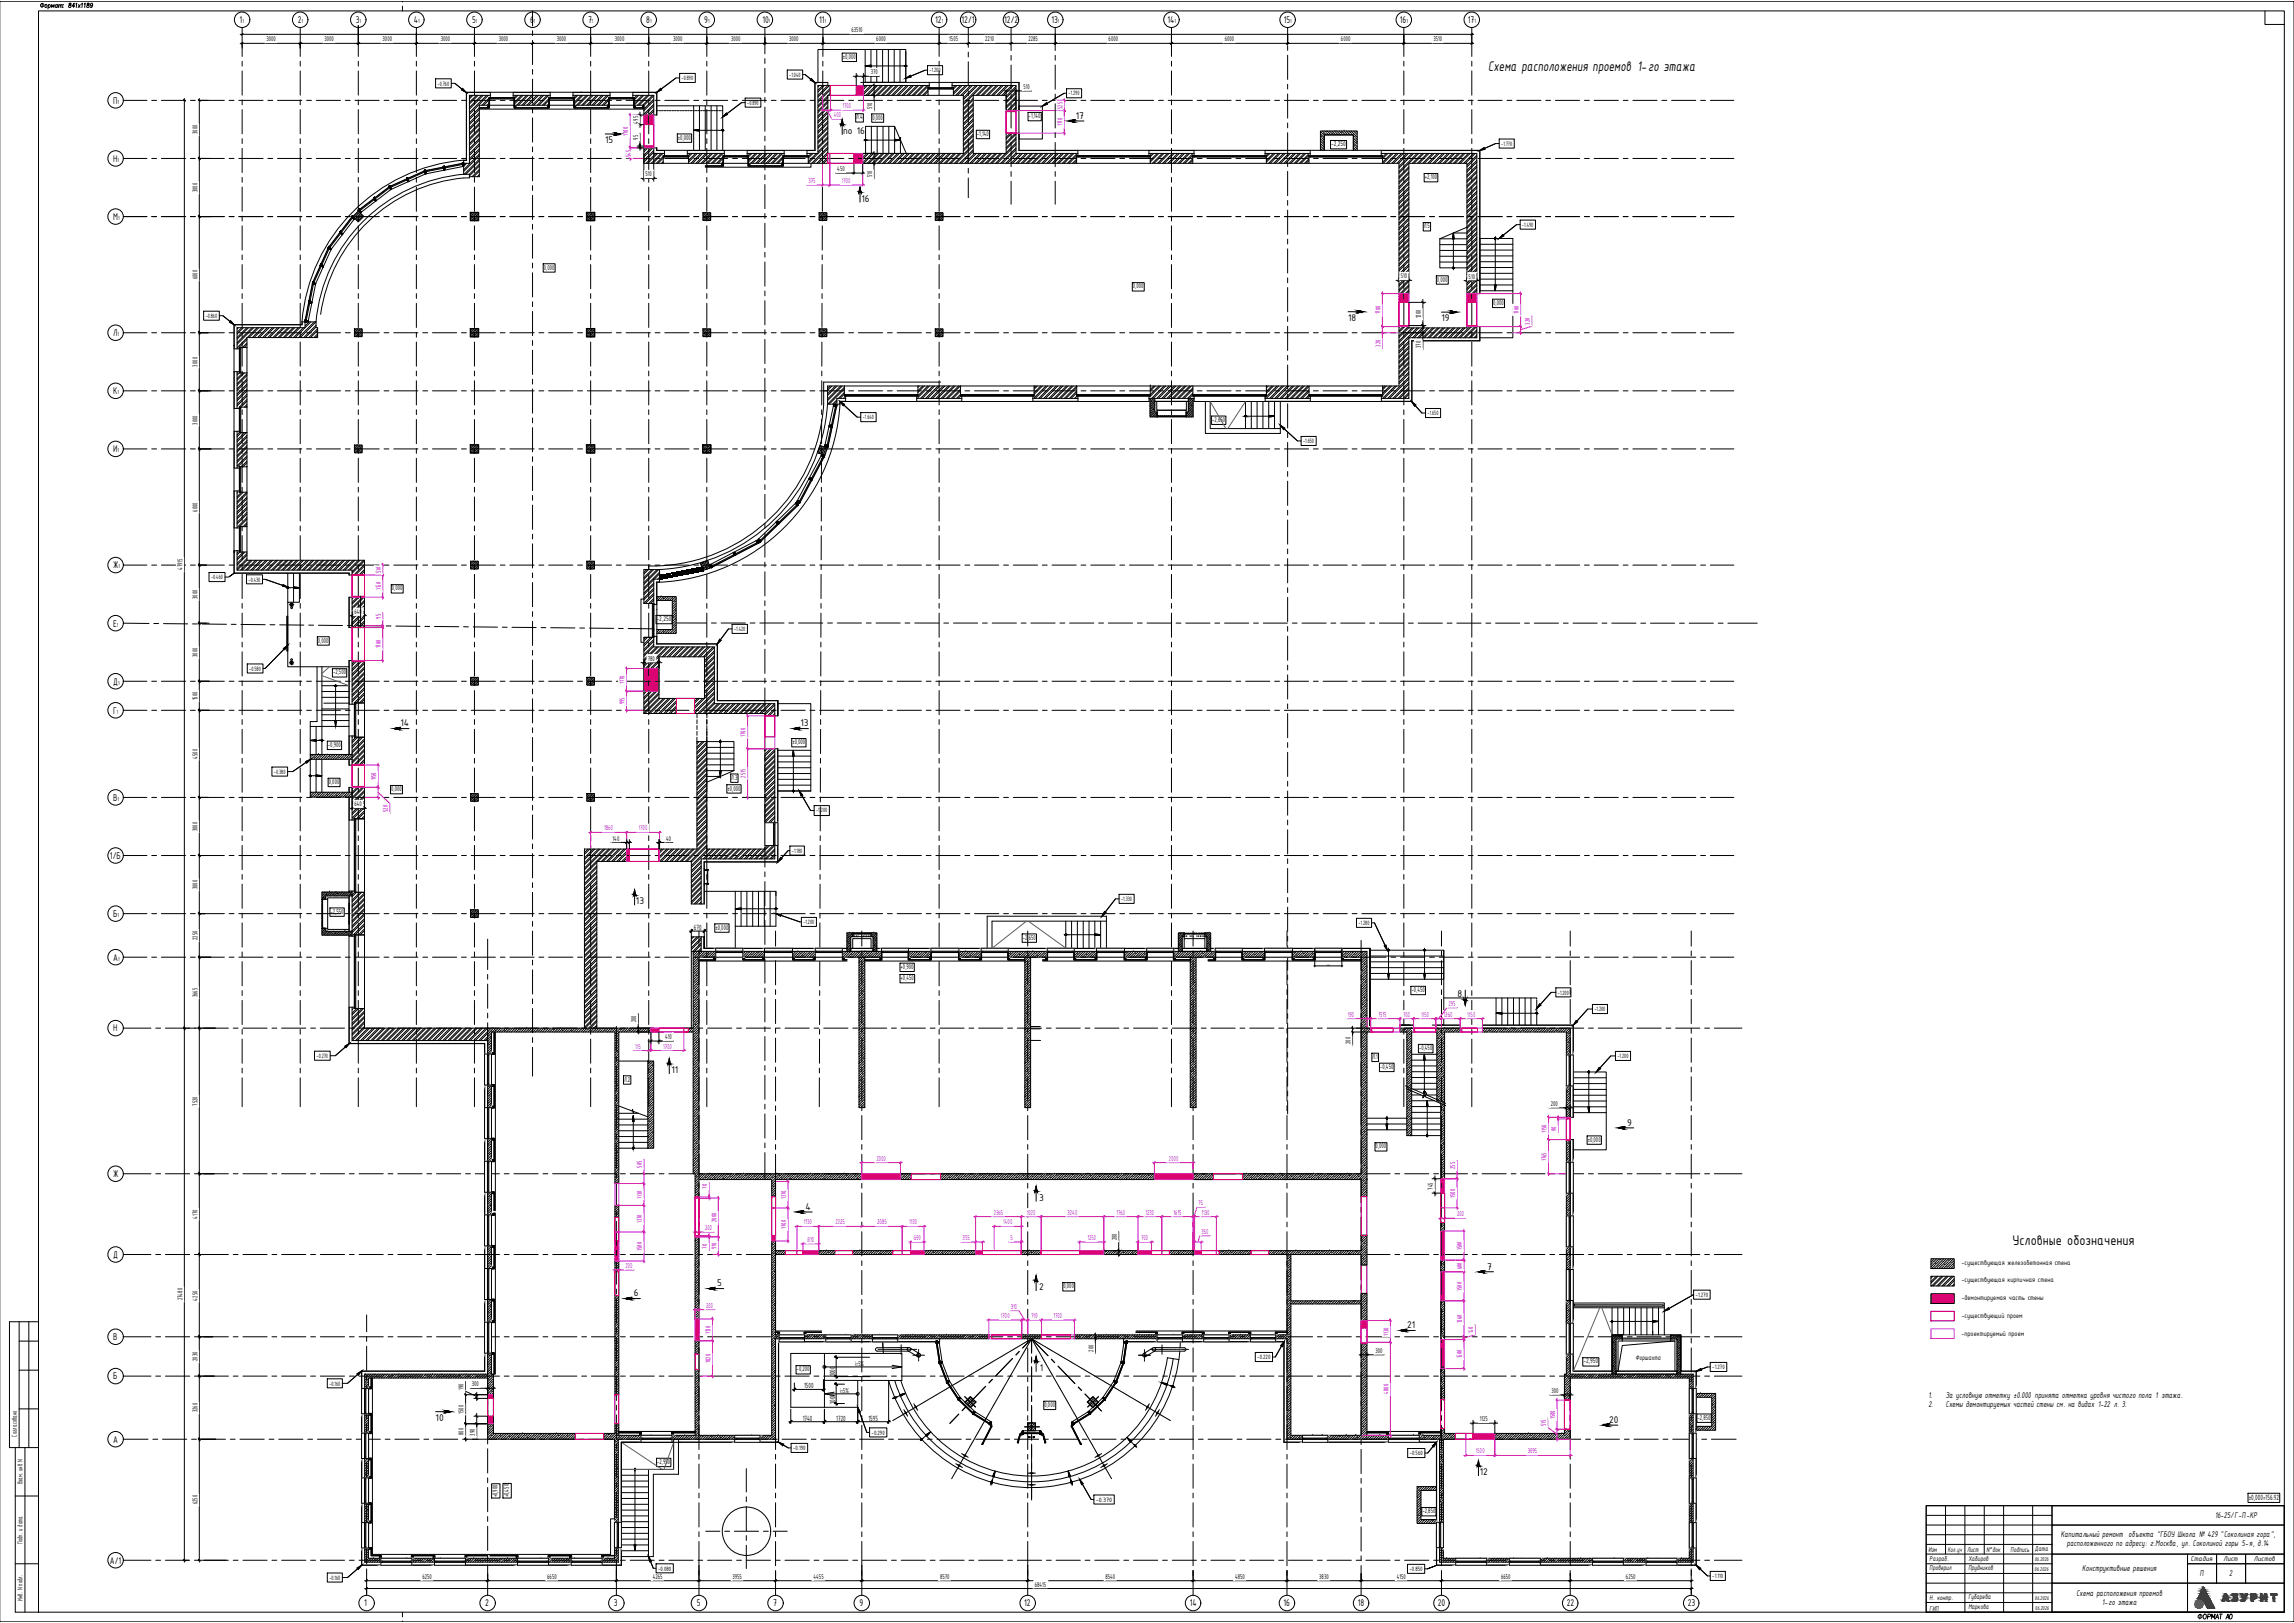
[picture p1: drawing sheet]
<svg xmlns="http://www.w3.org/2000/svg" width="1189mm" height="841mm" viewBox="0 0 1189 841" stroke-linecap="round" stroke-linejoin="round" font-family="sans-serif">
<defs><g id="words">
<text font-size="7.9" x="771" y="37">Схема расположения проемов 1-го этажа</text>
<text font-size="7.8" x="1043" y="645">Условные обозначения</text>
<g font-size="5.4">
<text x="124" y="12">1</text>
<text x="154" y="12">2</text>
<text x="184" y="12">3</text>
<text x="214" y="12">4</text>
<text x="245" y="12">5</text>
<text x="275" y="12">6</text>
<text x="305" y="12">7</text>
<text x="335" y="12">8</text>
<text x="365" y="12">9</text>
<text x="395" y="12">10</text>
<text x="424" y="12">11</text>
<text x="485" y="12">12</text>
<text x="498" y="12">12/1</text>
<text x="520" y="12">12/2</text>
<text x="545" y="12">13</text>
<text x="605" y="12">14</text>
<text x="665" y="12">15</text>
<text x="726" y="12">16</text>
<text x="761" y="12">17</text>
<text x="59" y="54">П</text>
<text x="558" y="62">17</text>
<text x="437" y="69">по 16</text>
<text x="314" y="74">15</text>
<text x="59" y="84">Н</text>
<text x="446" y="104">16</text>
<text x="59" y="114">М</text>
<text x="699" y="166">18</text>
<text x="747" y="166">19</text>
<text x="59" y="174">Л</text>
<text x="59" y="204">К</text>
<text x="59" y="234">И</text>
<text x="59" y="295">Ж</text>
<text x="59" y="325">Е</text>
<text x="59" y="355">Д</text>
<text x="59" y="370">Г</text>
<text x="208" y="376">14</text>
<text x="415" y="376">13</text>
<text x="59" y="415">В</text>
<text x="57" y="445">1/Б</text>
<text x="330" y="469">13</text>
<text x="59" y="475">Б</text>
<text x="59" y="498">А</text>
<text x="755" y="517">8</text>
<text x="59" y="535">Н</text>
<text x="348" y="556">11</text>
<text x="843" y="583">9</text>
<text x="59" y="610">Ж</text>
<text x="539" y="622">3</text>
<text x="417" y="627">4</text>
<text x="59" y="652">Д</text>
<text x="771" y="658">7</text>
<text x="329" y="672">6</text>
<text x="372" y="667">5</text>
<text x="539" y="668">2</text>
<text x="729" y="688">21</text>
<text x="59" y="694">В</text>
<text x="539" y="710">1</text>
<text x="59" y="715">Б</text>
<text x="226" y="736">10</text>
<text x="834" y="737">20</text>
<text x="59" y="748">А</text>
<text x="767" y="764">12</text>
<text x="57" y="810">А/1</text>
<text x="189" y="832">1</text>
<text x="251" y="832">2</text>
<text x="318" y="832">3</text>
<text x="361" y="832">5</text>
<text x="401" y="832">7</text>
<text x="445" y="832">9</text>
<text x="531" y="832">12</text>
<text x="617" y="832">14</text>
<text x="665" y="832">16</text>
<text x="704" y="832">18</text>
<text x="745" y="832">20</text>
<text x="812" y="832">22</text>
<text x="875" y="832">23</text>
</g>
<g font-size="4.7">
<text x="999" y="724">1.</text>
<text x="1008" y="724">За условную отметку ±0.000 принята отметка уровня чистого пола 1 этажа.</text>
<text x="999" y="729">2.</text>
<text x="1008" y="729">Схемы демонтируемых частей стены см. на видах 1-22 л. 3.</text>
<text x="1148" y="787">16-25/Г-П-КР</text>
<text x="1068" y="796">Капитальный ремонт объекта &quot;ГБОУ Школа № 429 &quot;Соколиная гора&quot;,</text>
<text x="1071" y="801">расположенного по адресу: г.Москва, ул. Соколиной горы 5-я, д.14</text>
<text x="1079" y="814">Конструктивные решения</text>
<text x="1140" y="817">П</text>
<text x="1155" y="817">2</text>
<text x="1076" y="827">Схема расположения проемов</text>
<text x="1089" y="832">1-го этажа</text>
</g>
<text font-size="4.3" x="1165" y="777">±0,000=156.92</text>
<g font-size="4.2">
<text x="360" y="482">670</text>
<text x="433" y="713" transform="rotate(-90 433 713)">1000</text>
<text x="417" y="719">1500</text>
<text x="433" y="727" transform="rotate(-90 433 727)">1000</text>
<text x="416" y="736">1740</text>
<text x="433" y="736">1720</text>
<text x="450" y="736">1595</text>
</g>
<g font-size="3.9">
<text x="441" y="17">63510</text>
<text x="138" y="21">3000</text>
<text x="168" y="21">3000</text>
<text x="198" y="21">3000</text>
<text x="228" y="21">3000</text>
<text x="258" y="21">3000</text>
<text x="289" y="21">3000</text>
<text x="319" y="21">3000</text>
<text x="349" y="21">3000</text>
<text x="379" y="21">3000</text>
<text x="409" y="21">3000</text>
<text x="454" y="21">6000</text>
<text x="492" y="21">1505</text>
<text x="511" y="21">2210</text>
<text x="533" y="21">2285</text>
<text x="575" y="21">6000</text>
<text x="635" y="21">6000</text>
<text x="695" y="21">6000</text>
<text x="743" y="21">3510</text>
<text x="437" y="31">±0,000</text>
<text x="451" y="39">370</text>
<text x="530" y="46">510</text>
<text x="452" y="57" transform="rotate(-90 452 57)">510</text>
<text x="331" y="64" transform="rotate(-90 331 64)">495</text>
<text x="444" y="62">Л.4</text>
<text x="452" y="62">0,000</text>
<text x="533" y="61">-1,140</text>
<text x="102" y="70" transform="rotate(-90 102 70)">3000</text>
<text x="506" y="71">-1,140</text>
<text x="331" y="72" transform="rotate(-90 331 72)">95</text>
<text x="351" y="72">±0,000</text>
<text x="690" y="76">-2,250</text>
<text x="434" y="89">450</text>
<text x="335" y="91">510</text>
<text x="452" y="92" transform="rotate(-90 452 92)">510</text>
<text x="738" y="93">+2,100</text>
<text x="102" y="100" transform="rotate(-90 102 100)">3000</text>
<text x="738" y="118">Л.5</text>
<text x="282" y="140">0,000</text>
<text x="102" y="145" transform="rotate(-90 102 145)">6000</text>
<text x="587" y="149">0,000</text>
<text x="726" y="144">510</text>
<text x="745" y="146">0,000</text>
<text x="761" y="144">510</text>
<text x="774" y="158">0,000</text>
<text x="736" y="165" transform="rotate(-90 736 165)">1200</text>
<text x="736" y="180" transform="rotate(-90 736 180)">370</text>
<text x="102" y="190" transform="rotate(-90 102 190)">3000</text>
<text x="102" y="220" transform="rotate(-90 102 220)">3000</text>
<text x="628" y="219">-2,650</text>
<text x="102" y="265" transform="rotate(-90 102 265)">6000</text>
<text x="95" y="295" transform="rotate(-90 95 295)">47915</text>
<text x="203" y="306">0,000</text>
<text x="102" y="310" transform="rotate(-90 102 310)">3000</text>
<text x="184" y="318">640</text>
<text x="340" y="322">-2,250</text>
<text x="165" y="333">0,000</text>
<text x="102" y="340" transform="rotate(-90 102 340)">3000</text>
<text x="336" y="342">780</text>
<text x="173" y="350">-2,500</text>
<text x="102" y="363" transform="rotate(-90 102 363)">1500</text>
<text x="170" y="387">-0,900</text>
<text x="411" y="386">±0,000</text>
<text x="102" y="393" transform="rotate(-90 102 393)">4500</text>
<text x="170" y="406">0,000</text>
<text x="379" y="404">Л.3</text>
<text x="203" y="410">0,000</text>
<text x="377" y="410">±0,000</text>
<text x="184" y="418">640</text>
<text x="102" y="431" transform="rotate(-90 102 431)">3000</text>
<text x="317" y="436">140</text>
<text x="345" y="436">40</text>
<text x="102" y="461" transform="rotate(-90 102 461)">3000</text>
<text x="171" y="474">-2,550</text>
<text x="371" y="482">±0,000</text>
<text x="102" y="487" transform="rotate(-90 102 487)">2250</text>
<text x="530" y="487">-2,650</text>
<text x="467" y="502">+0,900</text>
<text x="467" y="508">+0,450</text>
<text x="731" y="514">-0,450</text>
<text x="102" y="517" transform="rotate(-90 102 517)">3665</text>
<text x="330" y="530" transform="rotate(-90 330 530)">200</text>
<text x="345" y="538">410</text>
<text x="700" y="541" transform="rotate(-90 700 541)">200</text>
<text x="735" y="544">-0,450</text>
<text x="711" y="549">Л.1</text>
<text x="715" y="554">-0,450</text>
<text x="323" y="560">Л.2</text>
<text x="102" y="573" transform="rotate(-90 102 573)">7520</text>
<text x="804" y="573">200</text>
<text x="823" y="592">±0,000</text>
<text x="713" y="595">0,000</text>
<text x="743" y="616" transform="rotate(-90 743 616)">745</text>
<text x="102" y="632" transform="rotate(-90 102 632)">4170</text>
<text x="579" y="643" transform="rotate(-90 579 643)">200</text>
<text x="1017" y="655">-существующая железобетонная стена</text>
<text x="1017" y="664">-существующая кирпичная стена</text>
<text x="551" y="668">0,000</text>
<text x="95" y="674" transform="rotate(-90 95 674)">27480</text>
<text x="102" y="674" transform="rotate(-90 102 674)">4250</text>
<text x="1017" y="674">-демонтируемая часть стены</text>
<text x="1017" y="683">-существующий проем</text>
<text x="1017" y="692">-проектируемый проем</text>
<text x="567" y="700" transform="rotate(-90 567 700)">200</text>
<text x="713" y="701">300</text>
<text x="102" y="705" transform="rotate(-90 102 705)">2030</text>
<text x="443" y="708">i=5%</text>
<text x="821" y="707">-2,950</text>
<text x="848" y="705">Форшахта</text>
<text x="413" y="711">-0,200</text>
<text x="245" y="718">300</text>
<text x="240" y="720" transform="rotate(-90 240 720)">190</text>
<text x="435" y="722">i=5%</text>
<text x="804" y="722">300</text>
<text x="102" y="732" transform="rotate(-90 102 732)">3260</text>
<text x="541" y="729">0,000</text>
<text x="240" y="733" transform="rotate(-90 240 733)">1500</text>
<text x="767" y="736">1125</text>
<text x="880" y="736">-2,850</text>
<text x="240" y="744" transform="rotate(-90 240 744)">800</text>
<text x="9" y="744" transform="rotate(-90 9 744)">Согласовано</text>
<text x="246" y="744" transform="rotate(-90 246 744)">390</text>
<text x="341" y="759">-2,950</text>
<text x="12" y="769" transform="rotate(-90 12 769)">Взам. инв N</text>
<text x="102" y="780" transform="rotate(-90 102 780)">6250</text>
<text x="258" y="776" transform="rotate(-90 258 776)">+0,900</text>
<text x="264" y="776" transform="rotate(-90 264 776)">+0,450</text>
<text x="737" y="784">-2,850</text>
<text x="12" y="800" transform="rotate(-90 12 800)">Подп. и дата</text>
<text x="1055" y="804">Дата</text>
<text x="999" y="804">Изм</text>
<text x="1000" y="809">Разраб.</text>
<text x="1009" y="804">Кол.уч</text>
<text x="1019" y="804">Лист</text>
<text x="1020" y="809">Хабиров</text>
<text x="1029" y="804">N°док</text>
<text x="1042" y="804">Подпись</text>
<text x="1135" y="809">Стадия</text>
<text x="1152" y="809">Лист</text>
<text x="1168" y="809">Листов</text>
<text x="1000" y="814">Проверил</text>
<text x="1020" y="814">Прудников</text>
<text x="219" y="818">6250</text>
<text x="284" y="818">6650</text>
<text x="338" y="818">4265</text>
<text x="380" y="818">3955</text>
<text x="422" y="818">4455</text>
<text x="487" y="818">8570</text>
<text x="573" y="818">8540</text>
<text x="640" y="818">4850</text>
<text x="684" y="818">3830</text>
<text x="724" y="818">4150</text>
<text x="778" y="818">6650</text>
<text x="843" y="818">6250</text>
<text x="536" y="822">68415</text>
<text x="12" y="830" transform="rotate(-90 12 830)">Инв. N подл.</text>
<text x="1000" y="829">Н. контр.</text>
<text x="1020" y="834">Маркова</text>
<text x="1020" y="829">Губарева</text>
<text x="1000" y="835">ГИП</text>
</g>
<g font-size="3.9" fill="#bf00ff">
<text x="437" y="56">1700</text>
<text x="551" y="57" transform="rotate(-90 551 57)">525</text>
<text x="432" y="61">400</text>
<text x="551" y="65" transform="rotate(-90 551 65)">1170</text>
<text x="326" y="70" transform="rotate(-90 326 70)">1700</text>
<text x="327" y="81" transform="rotate(-90 327 81)">545</text>
<text x="419" y="95">375</text>
<text x="436" y="95">1700</text>
<text x="715" y="163" transform="rotate(-90 715 163)">1700</text>
<text x="787" y="163" transform="rotate(-90 787 163)">1700</text>
<text x="793" y="168" transform="rotate(-90 793 168)">320</text>
<text x="715" y="180" transform="rotate(-90 715 180)">320</text>
<text x="197" y="297" transform="rotate(-90 197 297)">510</text>
<text x="197" y="306" transform="rotate(-90 197 306)">1150</text>
<text x="197" y="321" transform="rotate(-90 197 321)">95</text>
<text x="197" y="336" transform="rotate(-90 197 336)">1700</text>
<text x="324" y="354" transform="rotate(-90 324 354)">1170</text>
<text x="324" y="365" transform="rotate(-90 324 365)">995</text>
<text x="386" y="382" transform="rotate(-90 386 382)">1700</text>
<text x="195" y="404" transform="rotate(-90 195 404)">1150</text>
<text x="386" y="403" transform="rotate(-90 386 403)">2515</text>
<text x="201" y="421" transform="rotate(-90 201 421)">520</text>
<text x="313" y="430">1860</text>
<text x="331" y="430">1700</text>
<text x="751" y="521">295</text>
<text x="698" y="527">190</text>
<text x="714" y="527">1515</text>
<text x="727" y="527">700</text>
<text x="737" y="527">1150</text>
<text x="748" y="527">1260</text>
<text x="760" y="527">1150</text>
<text x="329" y="543">115</text>
<text x="344" y="543">1700</text>
<text x="802" y="587" transform="rotate(-90 802 587)">1150</text>
<text x="807" y="586" transform="rotate(-90 807 586)">80</text>
<text x="333" y="605" transform="rotate(-90 333 605)">505</text>
<text x="454" y="601">2000</text>
<text x="606" y="601">2000</text>
<text x="754" y="606" transform="rotate(-90 754 606)">255</text>
<text x="802" y="602" transform="rotate(-90 802 602)">1765</text>
<text x="367" y="616" transform="rotate(-90 367 616)">70</text>
<text x="333" y="621" transform="rotate(-90 333 621)">1130</text>
<text x="407" y="621" transform="rotate(-90 407 621)">1370</text>
<text x="754" y="621" transform="rotate(-90 754 621)">1500</text>
<text x="515" y="629">2365</text>
<text x="532" y="629">1020</text>
<text x="553" y="629">3240</text>
<text x="579" y="629">1760</text>
<text x="594" y="629">1230</text>
<text x="608" y="629">1615</text>
<text x="621" y="625">75</text>
<text x="623" y="629">1130</text>
<text x="333" y="634" transform="rotate(-90 333 634)">1370</text>
<text x="371" y="633" transform="rotate(-90 371 633)">2000</text>
<text x="417" y="634">1130</text>
<text x="433" y="634">2225</text>
<text x="455" y="634">2085</text>
<text x="471" y="634">1130</text>
<text x="520" y="634">1400</text>
<text x="755" y="630">200</text>
<text x="365" y="637">200</text>
<text x="407" y="637" transform="rotate(-90 407 637)">1700</text>
<text x="623" y="639">350</text>
<text x="367" y="647" transform="rotate(-90 367 647)">70</text>
<text x="371" y="647" transform="rotate(-90 371 647)">910</text>
<text x="419" y="644">810</text>
<text x="474" y="643">690</text>
<text x="499" y="643">355</text>
<text x="524" y="643">5</text>
<text x="564" y="643">1250</text>
<text x="591" y="643">700</text>
<text x="758" y="648" transform="rotate(-90 758 648)">1500</text>
<text x="333" y="648" transform="rotate(-90 333 648)">1500</text>
<text x="324" y="657">200</text>
<text x="758" y="658" transform="rotate(-90 758 658)">600</text>
<text x="758" y="669" transform="rotate(-90 758 669)">1500</text>
<text x="366" y="678">200</text>
<text x="519" y="683">1700</text>
<text x="524" y="678">310</text>
<text x="535" y="683">710</text>
<text x="546" y="683">1700</text>
<text x="758" y="686" transform="rotate(-90 758 686)">1860</text>
<text x="368" y="691" transform="rotate(-90 368 691)">1130</text>
<text x="720" y="692" transform="rotate(-90 720 692)">1130</text>
<text x="763" y="691" transform="rotate(-90 763 691)">140</text>
<text x="368" y="706" transform="rotate(-90 368 706)">1820</text>
<text x="758" y="704" transform="rotate(-90 758 704)">1500</text>
<text x="720" y="722" transform="rotate(-90 720 722)">4800</text>
<text x="806" y="735" transform="rotate(-90 806 735)">1500</text>
<text x="801" y="739" transform="rotate(-90 801 739)">515</text>
<text x="765" y="753">1500</text>
<text x="792" y="753">3895</text>
</g>
<g font-size="3.5">
<text x="353" y="42">-0.890</text>
<text x="409" y="40">-1.040</text>
<text x="482" y="37">-1.200</text>
<text x="227" y="44">-0.760</text>
<text x="554" y="49">-1.290</text>
<text x="387" y="54">-0.890</text>
<text x="778" y="76">-1.770</text>
<text x="789" y="118">-1.490</text>
<text x="107" y="165">-0.860</text>
<text x="740" y="215">-1.650</text>
<text x="447" y="217">-1.640</text>
<text x="675" y="230">-1.650</text>
<text x="109" y="300">-0.460</text>
<text x="129" y="301">-0.430</text>
<text x="380" y="327">-1.420</text>
<text x="129" y="348">-0.580</text>
<text x="142" y="401">-0.380</text>
<text x="423" y="421">-1,200</text>
<text x="410" y="442">-1.180</text>
<text x="581" y="467">-1.330</text>
<text x="416" y="479">-1.200</text>
<text x="704" y="479">-1.280</text>
<text x="807" y="515">-1.200</text>
<text x="826" y="524">-1.200</text>
<text x="164" y="548">-0.270</text>
<text x="838" y="548">-1.200</text>
<text x="879" y="672">-1.270</text>
<text x="652" y="704">-0.220</text>
<text x="887" y="709">-1.270</text>
<text x="171" y="718">-0.160</text>
<text x="452" y="743">-0.290</text>
<text x="411" y="751">-0.190</text>
<text x="731" y="754">-0.560</text>
<text x="568" y="778">-0.370</text>
<text x="341" y="814">-0.080</text>
<text x="730" y="814">-0.850</text>
<text x="171" y="819">-0.160</text>
<text x="887" y="818">-1.110</text>
</g>
<g font-size="3.1">
<text x="126" y="12">1</text>
<text x="156" y="12">1</text>
<text x="186" y="12">1</text>
<text x="217" y="12">1</text>
<text x="247" y="12">1</text>
<text x="277" y="12">1</text>
<text x="307" y="12">1</text>
<text x="337" y="12">1</text>
<text x="367" y="12">1</text>
<text x="398" y="12">1</text>
<text x="427" y="12">1</text>
<text x="488" y="12">1</text>
<text x="548" y="12">1</text>
<text x="609" y="12">1</text>
<text x="669" y="12">1</text>
<text x="729" y="12">1</text>
<text x="764" y="12">1</text>
<text x="61" y="54">1</text>
<text x="61" y="84">1</text>
<text x="61" y="114">1</text>
<text x="61" y="174">1</text>
<text x="61" y="204">1</text>
<text x="61" y="234">1</text>
<text x="61" y="295">1</text>
<text x="61" y="325">1</text>
<text x="61" y="355">1</text>
<text x="61" y="370">1</text>
<text x="61" y="415">1</text>
<text x="61" y="475">1</text>
<text x="61" y="498">1</text>
<text x="1055" y="809">06.2026</text>
<text x="1054" y="814">06.2026</text>
<text x="1055" y="829">06.2026</text>
<text x="1055" y="834">06.2026</text>
</g>
<text font-size="1" x="687" y="500">1400</text>
</g></defs>
<g fill="none" stroke="#000" stroke-width=".52">
<path d="M244 49l-1 1M245 49l-2 2M247 49l-4 4M248 49l-5 5M248 56l-5 5M248 59l-5 5M248 57l-5 5M248 59l-5 6M250 49l-7 7M250 49l-7 8M252 49l-9 9M253 49l-10 10"/>
<path d="M253 51l-3 4M253 53l-1 2M253 52l-2 3M253 54v1M268 49l-1 1M268 49l-1 2M270 49l-3 4M271 49l-4 5M273 49l-5 6M274 49l-5 6M276 49l-6 6M276 49l-5 6"/>
<path d="M278 49l-5 6M279 49l-5 6M281 49l-5 6M282 49l-5 6M284 49l-6 6M284 49l-5 6M284 51l-3 4M284 54v1M284 52l-2 3M299 49l-1 1M299 49l-1 2M301 49l-3 4"/>
<path d="M302 49l-4 5M304 49l-5 6M305 49l-5 6M307 49l-6 6M307 49l-5 6M309 49l-5 6M310 49l-5 6M312 49l-5 6M313 49l-5 6M315 49l-6 6M315 49l-5 6M315 51l-3 4"/>
<path d="M315 54v1M315 52l-2 3M330 49l-1 2M331 49l-2 3M333 49l-4 5M334 49l-5 5M335 49l-5 6M336 49l-5 6M338 49l-5 6M339 51l-5 6M339 54l-5 5M339 57l-3 3"/>
<path d="M339 59v1M339 50l-5 5M339 52l-5 5M339 55l-5 5M339 58l-2 2M425 44l-1 1M426 44l-2 3M427 44l-3 4M429 50l-5 5M429 52l-5 5M429 55l-5 5M429 58l-5 5"/>
<path d="M429 51l-5 5M429 53l-5 5M429 56l-5 5M429 59l-5 5M429 44l-5 5M430 44l-6 6M430 46l-6 6M430 48l-1 1M430 47l-6 6M430 49h.1M449 44l-2 1M449 44l-2 2"/>
<path d="M451 44l-4 4M452 44l-5 5M454 44l-5 5M455 44l-5 5M457 44l-6 5M457 44l-5 5M459 44l-5 5M460 44l-5 5M462 44l-5 5M463 44l-5 5M465 44l-6 5M465 44l-5 5"/>
<path d="M467 44l-5 5M468 44l-5 5M470 44l-5 5M471 44l-5 5M473 44l-6 5M473 44l-5 5M475 44l-5 5M476 44l-5 5M478 44l-5 5M479 44l-5 5M481 44l-6 5M481 47l-3 2"/>
<path d="M481 49h.1M481 47l-2 2M481 44l-5 5M495 44l-1 1M496 44l-2 2M498 44l-4 4M499 44l-5 5M500 44l-5 5M501 44l-5 5M503 44l-5 5M504 44l-5 5M504 51l-5 5"/>
<path d="M504 54l-5 5M504 56l-5 5M504 59l-5 5M504 52l-5 5M504 55l-5 5M504 57l-5 5M504 60l-5 5M506 44l-7 7M507 44l-8 8M508 44l-9 9M509 44l-10 10M511 44l-5 5"/>
<path d="M512 44l-5 5M514 44l-5 5M515 44l-6 5M516 44l-5 5M517 44l-5 5M519 44l-5 5M520 44l-5 5M522 44l-5 5M523 44l-6 5M524 44l-5 5M525 44l-5 5M527 45l-6 5"/>
<path d="M527 47l-6 6M527 50l-6 5M527 53l-5 4M527 55l-2 2M527 46l-6 5M527 48l-6 5M527 51l-6 5M527 54l-4 3M527 56l-1 1M248 61l-5 5M248 64l-5 5M248 67l-5 5"/>
<path d="M248 69l-5 5M248 72l-5 5M248 74l-5 6M248 77l-5 5M248 80l-8 8M248 62l-5 5M248 65l-5 5M248 67l-5 6M248 70l-5 5M248 73l-5 5M248 75l-5 6M248 78l-5 5"/>
<path d="M335 77l-1 1M336 77l-2 2M337 77l-3 3M338 77l-4 4M339 78l-5 5M339 79l-5 5M340 80l-5 5M341 80l-5 5M343 80l-6 5M343 80l-5 5M358 80h-1M359 80l-2 1"/>
<path d="M360 80l-3 3M361 80l-4 4M363 80l-5 5M364 80l-5 5M366 80l-5 5M367 80l-5 5M368 80l-5 5M369 80l-5 5M371 80l-5 5M372 80l-5 5M374 80l-5 5M375 80l-5 5"/>
<path d="M389 80h-1M390 80l-2 1M391 80l-3 3M392 80l-4 4M394 80l-5 5M395 80l-5 5M397 80l-5 5M398 80l-5 5M399 80l-5 5M400 80l-5 5M402 80l-5 5M403 80l-5 5"/>
<path d="M405 80l-5 5M406 80l-5 5M420 80l-1 1M421 80l-2 2M423 80l-4 4M429 64l-5 5M429 66l-5 6M429 72l-5 5M429 77l-7 8M429 80l-5 5M429 60l-5 5M429 63l-5 5"/>
<path d="M429 66l-5 5M429 68l-5 5M429 71l-5 5M429 74l-5 5M429 76l-8 9M429 79l-6 6M429 61l-5 5M429 69l-5 5M429 74l-10 11M447 80h.1M449 80l-2 2M450 80l-3 3"/>
<path d="M452 80l-5 4M453 80l-5 5M455 80l-6 5M455 80l-5 5M457 80l-5 5M458 80l-5 5M460 80l-5 5M461 80l-5 5M463 80l-6 5M463 80l-5 5M465 80l-5 5M466 80l-5 5"/>
<path d="M468 80l-5 5M469 80l-5 5M470 80l-5 5M471 80l-5 5M473 80l-5 5M474 80l-5 5M476 80l-5 5M477 80l-5 5M478 80l-5 5M479 80l-5 5M481 80l-5 5M482 80l-5 5"/>
<path d="M484 80l-5 5M485 80l-5 5M486 80l-5 5M487 80l-5 5M489 80l-5 5M490 80l-5 5M492 80l-5 5M493 80l-5 5M494 80l-5 5M495 80l-5 5M497 80l-5 5M498 80l-5 5"/>
<path d="M504 62l-5 5M504 64l-5 5M504 67l-5 5M504 70l-5 5M504 72l-5 5M504 75l-9 10M504 78l-7 7M504 62l-5 6M504 65l-5 5M504 68l-5 5M504 70l-5 6M504 73l-5 5"/>
<path d="M504 76l-8 9M504 78l-6 7M505 80l-5 5M506 80l-5 5M508 80l-5 5M509 80l-5 5M510 80l-5 5M511 80l-5 5M513 80l-5 5M514 80l-5 5M516 80l-5 5M517 80l-6 5"/>
<path d="M518 80l-5 5M519 80l-5 5M521 80l-5 5M522 69h-1M524 69l-3 2M524 69l-3 3M526 69l-5 5M527 71l-6 5M527 74l-6 5M527 77l-8 8M527 79l-6 6M527 70l-6 5"/>
<path d="M527 72l-6 5M527 75l-10 10M527 78l-8 7M527 80l-5 5M529 80l-5 5M530 80l-5 5M532 80l-5 5M533 80l-6 5M534 80l-5 5M535 80l-5 5M537 80l-5 5M538 80l-5 5"/>
<path d="M540 80l-5 5M541 80l-6 5M542 80l-5 5M543 80l-5 5M545 80l-5 5M546 80l-5 5M548 80l-5 5M549 80l-6 5M550 80l-5 5M551 80l-5 5M553 80l-5 5M554 80l-5 5"/>
<path d="M556 80l-5 5M557 80l-6 5M558 80l-5 5M597 80h-1M598 80l-2 1M600 80l-4 3M601 80l-5 4M602 80l-5 5M603 80l-5 5M605 80l-5 5M606 80l-5 5M608 80l-5 5"/>
<path d="M609 80l-6 5M610 80l-5 5M611 80l-5 5M613 80l-5 5M614 80l-5 5M616 80l-5 5M617 80l-6 5M618 80l-5 5M657 80h-1M658 80l-2 1M660 80l-4 3M661 80l-5 4"/>
<path d="M663 80l-6 5M663 80l-5 5M665 80l-5 5M666 80l-5 5M668 80l-5 5M669 80l-5 5M671 80l-6 5M671 80l-5 5M673 80l-5 5M674 80l-5 5M676 80l-5 5M677 80l-5 5"/>
<path d="M678 80l-5 5M717 80h-1M718 80l-2 1M719 80l-3 2M721 80l-5 4M722 80l-5 5M724 80l-5 5M725 80l-5 5M726 80l-5 5M727 80l-5 5M729 80l-5 5M730 80l-5 5"/>
<path d="M732 80l-7 6M733 80l-8 7M734 80l-9 9M735 80l-10 10M737 80l-5 5M738 80l-5 5M740 80l-5 5M741 80l-6 5M742 80l-5 5M743 80l-5 5M745 80l-5 5M746 80l-5 5"/>
<path d="M748 80l-5 5M749 80l-6 5M750 80l-5 5M751 80l-5 5M753 80l-5 5M754 80l-5 5M756 80l-5 5M757 80l-6 5M758 80l-5 5M759 80l-5 5M761 80l-5 5M762 80l-5 5"/>
<path d="M764 80l-5 5M765 80l-6 5M241 85h-1M242 85l-2 1M248 82l-7 8M248 85l-5 5M248 88l-3 4M248 90l-1 2M248 81l-8 8M248 83l-7 7M248 86l-5 5M248 89l-2 3"/>
<path d="M248 91v1M344 81l-4 4M344 84l-1 1M344 82l-3 3M344 85h.1M375 81l-4 4M375 84l-1 1M375 82l-3 3M406 81l-4 4M406 84l-1 1M406 82l-3 3M429 82l-2 3"/>
<path d="M429 82l-3 3M429 84v1M558 83l-2 2M558 81l-4 4M558 83l-1 2M618 82l-2 3M618 81l-4 4M618 83l-1 2M678 82l-2 3M678 83l-1 2M678 81l-4 4M730 90l-5 5"/>
<path d="M730 93l-5 5M730 98l-5 5M730 89l-5 5M730 92l-5 5M730 86l-5 6M730 94l-5 6M730 97l-5 5M730 100l-5 5M730 87l-5 5M730 95l-5 5M765 94l-5 5M765 96l-5 6"/>
<path d="M765 99l-5 5M765 97l-5 5M765 100l-5 5M765 80l-5 6M765 83l-5 5M765 86l-5 5M765 88l-5 6M765 91l-5 5M765 81l-5 5M765 84l-5 5M765 87l-5 5M765 89l-5 5"/>
<path d="M765 92l-5 5M765 95l-5 5M730 106l-5 5M730 102l-5 5M730 105l-5 5M730 108l-5 5M730 110l-5 5M730 113l-5 5M730 116l-5 5M730 118l-5 5M730 101l-5 5M730 103l-5 5"/>
<path d="M730 109l-5 5M730 111l-5 5M730 114l-5 5M730 117l-5 5M730 119l-5 5M765 102l-5 5M765 107l-5 5M765 110l-5 5M765 115l-5 5M765 103l-5 5M765 105l-5 5M765 108l-5 5"/>
<path d="M765 116l-5 5M765 104l-5 6M765 112l-5 6M765 118l-5 5M765 111l-5 5M765 113l-5 5M765 119l-5 5M730 126l-5 5M730 132l-5 5M730 134l-5 5M730 140l-5 5M730 133l-5 5"/>
<path d="M730 135l-5 5M730 121l-5 5M730 124l-5 5M730 129l-5 5M730 137l-5 5M730 122l-5 5M730 125l-5 5M730 127l-5 5M730 130l-5 5M730 138l-5 5M765 134l-5 5M765 136l-5 5"/>
<path d="M765 132l-5 5M765 135l-5 5M765 120l-5 5M765 123l-5 5M765 126l-5 5M765 128l-5 5M765 131l-5 5M765 139l-5 5M765 121l-5 5M765 124l-5 5M765 127l-5 5M765 129l-5 5"/>
<path d="M765 137l-5 5M765 140l-5 5M730 142l-5 5M730 145l-5 5M730 148l-4 4M730 150l-2 2M730 141l-5 5M730 143l-5 5M730 151l-1 1M730 146l-5 5M765 142l-5 5M765 144l-5 5"/>
<path d="M765 150l-2 2M765 143l-5 5M765 145l-5 5M765 151l-1 1M765 147l-5 5M765 148l-4 4M124 170h-1M125 170l-2 2M126 170l-3 3M128 170l-5 5M128 175l-5 5M128 178l-2 2"/>
<path d="M128 176l-4 4M128 179l-1 1M129 170l-6 6M131 170l-8 8M133 170l-5 5M134 170l-5 5M136 170l-5 5M137 170l-5 5M139 170l-6 5M139 170l-5 5M141 170l-5 5M142 170l-5 5"/>
<path d="M144 170l-5 5M145 170l-5 5M147 170l-6 5M147 170l-5 5M149 170l-5 5M150 170l-5 5M152 170l-5 5M153 170l-5 5M155 170l-6 5M155 170l-5 5M157 170l-5 5M158 167h.1"/>
<path d="M160 167l-2 2M161 167l-8 8M163 167l-8 8M164 167l-8 8M164 169l-7 6M164 169l-6 6M165 170l-5 5M165 173l-2 2M165 171l-4 4M165 174l-1 1M725 169v1M727 169l-2 2"/>
<path d="M728 169l-3 3M730 169l-5 5M730 177l-5 5M730 180l-5 5M730 170l-5 5M730 178l-5 5M732 170l-7 7M733 170l-8 8M734 170l-9 9M735 170l-10 10M737 170l-5 5M738 170l-5 5"/>
<path d="M740 170l-5 5M741 170l-5 5M742 170l-5 5M743 170l-5 5M745 170l-5 5M746 170l-5 5M748 170l-5 5M749 170l-5 5M750 170l-5 5M751 170l-5 5M753 170l-5 5M754 170l-5 5"/>
<path d="M756 170l-5 5M757 170l-6 5M758 170l-5 5M759 170l-5 5M762 169l-6 6M763 169l-6 6M764 169l-5 6M765 169l-6 6M765 171l-4 4M765 174l-1 1M765 172l-3 3M765 174v1"/>
<path d="M123 193h.1M124 193l-1 1M126 193l-3 3M127 193l-4 4M128 195l-5 5M128 196l-5 5M128 199l-5 5M128 197l-5 5M128 194l-5 5M128 200l-5 5M730 182l-5 5M730 185l-5 5"/>
<path d="M730 188l-5 5M730 190l-5 5M730 193l-5 5M730 196l-11 10M730 198l-8 8M730 180l-5 6M730 183l-5 5M730 186l-5 5M730 188l-5 6M730 191l-5 5M730 194l-5 5M730 196l-10 10"/>
<path d="M730 199l-7 7M128 204l-5 5M128 207l-4 4M128 210l-1 1M128 208l-3 3M128 202l-5 5M128 203l-5 5M128 205l-5 5M128 211h.1M430 200l-1 1M431 200l-2 2M433 200l-4 4"/>
<path d="M434 207l-3 2M434 208l-2 1M434 200l-5 5M436 200l-7 7M436 200l-7 8M438 201l-9 8M438 203l-3 3M438 206h-1M438 202l-8 7M438 204l-3 2M476 200v1M478 200l-2 2"/>
<path d="M479 200l-3 3M481 200l-5 5M482 200l-6 6M484 200l-7 6M484 200l-6 6M486 200l-6 6M487 200l-6 6M489 200l-7 6M490 200l-7 6M491 200l-6 6M492 200l-6 6M494 200l-6 6"/>
<path d="M495 200l-6 6M497 200l-7 6M498 200l-7 6M498 202l-5 4M498 204l-2 2M498 203l-4 3M498 205l-1 1M537 200l-1 1M538 200l-2 2M539 200l-3 3M540 200l-4 4M542 200l-6 6"/>
<path d="M543 200l-6 6M545 200l-7 6M546 200l-7 6M547 200l-6 6M548 200l-6 6M550 200l-6 6M551 200l-7 6M553 200l-7 6M554 200l-7 6M555 200l-6 6M556 200l-6 6M558 200l-6 6"/>
<path d="M558 201l-6 5M558 206h.1M558 203l-4 3M558 205l-1 1M558 204l-3 2M596 200h.1M598 200l-2 2M599 200l-3 3M600 215v1M601 200l-5 4M601 200l-5 5M602 215l-1 1"/>
<path d="M603 215l-1 1M603 200l-6 6M604 215l-1 1M604 200l-6 6M605 215l-1 1M606 215l-1 1M606 200l-7 6M607 200l-7 6M607 215l-1 1M608 215v1M609 200l-7 6M609 215v1"/>
<path d="M609 200l-6 6M610 215v1M611 215v1M611 200l-6 6M612 200l-6 6M612 215v1M613 215v1M614 200l-7 6M614 215v1M615 200l-7 6M617 200l-7 6M617 200l-6 6"/>
<path d="M618 202l-4 4M618 205l-2 1M618 201l-5 5M618 204l-3 2M618 206h.1M656 200h.1M657 200l-1 1M659 200l-3 3M660 200l-4 4M662 200l-6 5M663 200l-7 6M664 200l-6 6"/>
<path d="M665 200l-6 6M667 200l-6 6M668 200l-6 6M670 200l-7 6M671 200l-7 6M672 200l-6 6M673 200l-6 6M675 200l-6 6M676 200l-6 6M678 200l-7 6M678 202l-4 4M678 205l-1 1"/>
<path d="M678 200l-6 6M678 203l-3 3M678 206h.1M718 200l-1 1M719 200l-2 2M720 200l-3 4M721 200l-4 5M723 200l-6 6M724 200l-7 6M730 201l-5 5M730 203l-3 3M730 206h.1"/>
<path d="M730 202l-5 4M730 204l-2 2M124 224l-1 1M125 224l-2 2M127 224l-4 4M128 224l-5 5M128 234l-5 6M128 226l-5 5M128 228l-5 5M128 231l-5 5M128 234l-5 5M128 236l-5 5"/>
<path d="M128 239l-3 3M128 227l-5 5M128 229l-5 5M128 232l-5 5M128 237l-5 5M128 240l-2 2M123 255v1M125 255l-2 2M126 255l-3 3M128 255l-5 5M128 258l-5 5M128 256l-5 5"/>
<path d="M128 258l-5 6M128 242h.1M128 260l-5 5M128 263l-5 5M128 266l-5 5M128 268l-5 5M128 271l-2 2M128 261l-5 5M128 264l-5 5M128 266l-5 6M128 269l-4 4M128 272l-1 1"/>
<path d="M123 286v1M124 286l-1 1M126 286l-3 3M127 286l-4 4M128 287l-5 5M128 289l-5 6M128 288l-5 5M128 290l-5 5M130 290l-5 5M131 290l-5 5M132 290l-5 5M133 290l-5 5"/>
<path d="M135 290l-5 5M136 290l-5 5M138 290l-5 5M139 290l-5 5M140 290l-5 5M141 290l-5 5M143 290l-5 5M144 290l-5 5M146 290l-5 5M147 290l-5 5M148 290l-5 5M149 290l-5 5"/>
<path d="M151 290l-5 5M152 290l-5 5M154 290l-5 5M155 290l-5 5M156 290l-5 5M157 290l-5 5M159 290l-5 5M160 290l-5 5M162 290l-5 5M163 290l-6 5M164 290l-5 5M165 290l-5 5"/>
<path d="M167 290l-5 5M168 290l-5 5M170 290l-5 5M171 290l-6 5M172 290l-5 5M173 290l-5 5M175 290l-5 5M176 290l-5 5M178 290l-5 5M179 290l-6 5M180 290l-5 5M181 290l-5 5"/>
<path d="M183 290l-5 5M184 290l-5 5M186 290l-5 5M187 290l-6 5M188 290l-6 6M189 292l-6 6M189 293l-5 5M189 295l-3 3M189 298h.1M189 291l-7 6M189 296l-2 2M335 295l-1 2"/>
<path d="M336 295l-2 3M338 295l-4 4M339 295l-5 5M341 295l-7 7M341 295l-7 8M342 296l-8 9M342 299l-1 1M342 297l-3 3M182 309h.1M183 309l-1 1M185 309l-3 3M186 309l-4 4"/>
<path d="M188 309l-6 6M189 309l-7 7M189 312l-7 6M189 320l-5 5M189 314l-7 6M189 319l-6 6M189 315l-7 6M189 311l-7 6M189 316l-7 7M189 317l-7 7M339 318h.1M339 319h.1"/>
<path d="M339 302l-5 5M339 305l-5 5M339 300l-5 6M339 307l-5 6M339 310l-3 3M339 313h.1M339 315h.1M339 314h.1M339 316h.1M339 303l-5 5M339 306l-5 5M339 308l-5 5"/>
<path d="M339 311l-2 2M342 300h.1M189 322l-4 3M189 324l-1 1M189 323l-3 2M335 330l-1 1M336 330l-2 2M337 330l-3 4M338 330l-4 5M339 321h.1M339 326h.1M339 329h.1"/>
<path d="M339 327h.1M339 323h.1M339 334l-5 5M339 322h.1M339 332l-5 5M339 331l-5 6M339 324h.1M339 330h.1M339 335l-5 5M340 335l-6 7M341 335l-7 8M343 335l-9 10"/>
<path d="M344 335l-10 10M346 335l-12 11M347 335l-12 11M348 335l-5 5M349 335l-5 5M351 335l-5 5M352 335l-5 5M354 335l-5 5M355 335l-6 5M356 335l-5 5M357 335l-5 5M359 335l-5 5"/>
<path d="M360 335l-5 5M362 335l-5 5M364 335l-5 5M365 335l-5 5M367 335l-5 5M368 335l-5 5M370 335l-6 5M370 338l-5 5M370 337l-5 5M370 340l-5 5M370 335l-5 6M184 343l-2 1"/>
<path d="M184 343l-2 2M186 343l-4 4M187 343l-5 5M189 343l-7 6M189 346l-7 6M189 348l-7 7M189 351l-7 6M189 354l-7 6M189 356l-7 7M189 359l-5 5M189 344l-7 6M189 347l-7 6"/>
<path d="M189 349l-7 7M189 352l-7 6M189 355l-7 6M189 357l-7 7M189 360l-5 4M334 358v1M335 358l-1 2M337 358l-3 3M338 358l-4 4M340 358l-6 6M341 358l-7 7M342 359l-8 8"/>
<path d="M342 360l-8 8M342 342l-5 4M342 346h-1M342 345l-2 1M342 343l-4 3M370 349l-5 5M370 343l-5 5M370 348l-5 5M370 351l-5 5M370 356l-5 5M370 341l-5 5M370 343l-5 6"/>
<path d="M370 357l-10 10M370 345l-5 5M370 353l-5 5M370 359l-10 10M370 346l-5 5M370 351l-5 6M370 354l-5 5M370 359l-10 11M189 364h.1M189 362l-3 2M189 362l-2 2M342 362l-8 7"/>
<path d="M342 362l-8 8M344 362l-8 8M345 362l-8 8M346 362l-7 8M347 362l-7 8M349 362l-8 8M350 362l-8 8M351 363l-7 7M351 366l-4 4M351 364l-6 6M351 367l-3 3M351 368l-2 2"/>
<path d="M351 369l-1 1M362 362l-2 1M362 362l-2 2M364 362l-4 4M370 361l-8 9M370 364l-6 6M370 362l-7 8M370 365l-5 5M372 365l-5 5M373 365l-5 5M375 365l-5 5M376 365l-5 5"/>
<path d="M377 365l-5 5M378 365l-5 5M380 365l-5 5M381 365l-5 5M383 365l-5 5M384 365l-5 5M385 365l-5 5M386 365l-5 5M388 365l-5 5M389 365l-5 5M391 365l-5 5M392 365l-5 5"/>
<path d="M393 365l-5 5M394 365l-5 5M396 365l-5 5M397 365l-5 5M399 365l-5 5M400 365l-6 5M401 365l-5 5M402 370l-2 1M402 368l-3 3M402 367l-4 4M402 365l-6 5M402 371h-1"/>
<path d="M183 382h-1M184 382l-2 2M185 382l-3 3M187 382l-5 5M188 382l-6 6M189 383l-7 6M189 386l-7 6M189 388l-7 7M189 391l-6 5M189 394l-3 2M189 396h.1M189 384l-7 6"/>
<path d="M189 386l-7 7M189 389l-7 7M189 392l-5 4M189 394l-2 2M361 384h.1M362 384l-1 1M364 384l-3 3M365 384l-4 4M366 385l-5 5M366 387l-5 5M366 390l-5 5M366 393l-5 5"/>
<path d="M366 395l-5 5M366 398l-5 5M366 386l-5 5M366 388l-5 5M366 391l-5 5M366 394l-5 5M366 396l-5 5M366 399l-5 5M397 388h-1M398 388l-2 1M399 388l-3 3M400 388l-4 4"/>
<path d="M402 389l-6 5M402 395l-6 5M402 397l-6 5M402 396l-6 6M402 399l-6 5M402 388l-6 6M402 391l-6 5M402 394l-6 5M402 392l-6 5M402 400l-6 5M183 408l-1 1M185 408l-3 3"/>
<path d="M186 408l-4 3M188 408l-6 5M189 408l-7 6M189 409l-7 7M189 412l-7 7M189 415l-7 6M189 417l-7 7M189 410l-7 7M189 413l-7 6M189 416l-7 6M189 418l-6 6M366 409l-5 5"/>
<path d="M366 411l-5 5M366 409l-5 6M366 412l-5 5M366 401l-5 5M366 403l-5 5M366 406l-5 5M366 414l-5 5M366 417l-5 5M366 419l-5 5M366 402l-5 5M366 404l-5 5M366 407l-5 5"/>
<path d="M366 415l-5 5M366 417l-5 6M402 408l-6 5M402 411l-6 5M402 413l-6 5M402 416l-6 5M402 402l-6 5M402 407l-6 5M402 412l-6 5M402 415l-6 5M402 403l-6 5M402 404l-6 6"/>
<path d="M402 410l-6 5M402 418l-6 5M402 405l-6 5M402 419l-6 5M189 420l-4 4M189 423l-2 1M189 421l-3 3M189 424h-1M303 440h.1M305 440l-2 2M306 440l-3 3M307 440l-4 5"/>
<path d="M308 440l-5 5M310 440l-7 7M311 440l-8 8M313 440l-10 10M314 440l-11 11M315 440l-12 12M316 440l-6 6M318 440l-6 6M319 440l-6 6M321 440l-7 6M322 440l-7 6M323 440l-6 6"/>
<path d="M324 440l-6 6M343 440l-1 1M344 440l-2 2M346 440l-4 4M346 440l-4 5M348 440l-6 6M349 440l-6 6M351 440l-7 6M352 440l-7 6M354 440l-7 6M354 440l-6 6M356 440l-6 6"/>
<path d="M357 440l-6 6M359 440l-7 6M360 440l-7 6M366 435l-11 11M366 438l-8 8M366 436l-10 10M366 439l-8 8M366 422l-5 5M366 425l-5 5M366 427l-5 5M366 430l-5 5M366 433l-5 5"/>
<path d="M366 420l-5 5M366 423l-5 5M366 425l-5 6M366 428l-5 5M366 431l-5 5M366 433l-5 6M367 440l-9 9M368 440l-10 9M370 440l-6 5M370 440l-5 5M372 440l-5 5M373 440l-5 5"/>
<path d="M375 440l-5 5M376 440l-5 5M378 440l-6 5M378 440l-5 5M380 440l-5 5M381 440l-5 5M383 440l-5 5M384 440l-5 5M386 440l-6 5M386 440l-5 5M388 440l-5 5M389 440l-5 5"/>
<path d="M391 440l-5 5M392 440l-5 5M393 440l-5 5M394 440l-5 5M396 440l-5 5M398 438l-2 2M399 438l-7 7M401 438l-7 7M401 438l-6 7M402 440l-6 5M402 421l-6 5M402 424l-3 2"/>
<path d="M402 420l-6 5M402 426h-1M402 423l-4 3M309 447l-6 6M309 450l-6 6M309 455l-6 6M309 458l-6 6M309 449l-6 6M309 451l-6 7M309 454l-6 6M309 457l-6 6M309 452l-6 7"/>
<path d="M309 459l-6 7M325 442l-5 4M325 441l-5 5M325 445l-2 1M325 444l-3 2M363 446l-5 5M363 449l-5 5M363 451l-5 6M363 454l-5 5M363 457l-5 5M363 459l-5 6M363 447l-5 5"/>
<path d="M363 450l-5 5M363 452l-5 5M363 455l-5 5M363 458l-5 5M402 443l-3 2M402 441l-5 4M402 443l-2 2M167 466v1M167 467v1M167 468v1M167 469v1M167 470v1"/>
<path d="M167 471v1M167 473h.1M167 474h.1M167 475h.1M167 476h.1M167 477h.1M167 478h.1M167 479h.1M184 462l-2 2M185 462l-3 3M187 462l-5 4M187 462l-5 5"/>
<path d="M189 463l-7 6M189 465l-7 7M189 468l-7 6M189 471l-7 6M189 473l-7 7M189 476l-7 6M189 479l-6 5M189 464l-7 6M189 466l-7 7M189 469l-7 6M189 472l-7 6M189 474l-7 7"/>
<path d="M189 477l-7 6M189 480l-5 4M309 463l-6 6M309 471l-6 6M309 474l-6 6M309 476l-6 7M309 479l-6 6M309 462l-6 6M309 465l-6 6M309 467l-6 7M309 470l-6 6M309 475l-6 7"/>
<path d="M309 478l-6 6M309 460l-6 7M309 466l-6 6M309 468l-6 7M309 473l-6 6M363 462l-5 5M363 465l-3 3M363 467l-1 1M363 460l-5 5M363 463l-5 5M363 466l-2 2M363 468h.1"/>
<path d="M167 480h.1M189 481l-3 3M189 484h-1M189 482l-2 2M309 482l-6 6M309 487l-6 6M309 490l-6 6M309 489l-6 6M309 494l-6 6M309 499l-6 7M309 492l-6 7M309 495l-6 6"/>
<path d="M309 481l-6 6M309 486l-6 6M309 497l-6 6M309 497l-6 7M309 483l-6 7M309 491l-6 7M309 484l-6 7M359 485l-1 1M360 485l-2 2M361 485l-3 3M362 485l-4 4M363 486l-5 5"/>
<path d="M363 489l-4 4M363 491l-1 2M363 487l-5 5M363 490l-3 3M363 492v1M443 484h.1M444 484h.1M445 484h.1M446 484h.1M447 484h.1M448 484h.1M449 484h.1"/>
<path d="M450 484h.1M451 484h.1M614 484h.1M615 484h-1M616 484h-1M617 484h.1M618 484h.1M619 484h.1M620 484h.1M621 484h.1M622 484h.1M623 484h.1"/>
<path d="M624 484h.1M309 500l-6 7M309 503l-6 6M309 505l-6 7M309 508l-6 7M309 513l-6 7M309 516l-6 7M309 519l-6 6M309 502l-6 6M309 507l-6 7M309 513l-6 6M309 515l-6 7"/>
<path d="M309 505l-6 6M309 510l-6 6M309 518l-6 6M309 511l-6 6M183 523h-1M185 523l-3 2M186 523l-4 3M188 523l-6 5M188 523l-6 6M189 530l-7 7M189 524l-7 6M189 527l-7 6"/>
<path d="M189 529l-7 7M189 532l-7 6M189 525l-7 6M189 527l-7 7M189 533l-7 6M191 533l-7 6M192 533l-7 6M193 533l-6 6M194 533l-6 6M196 533l-6 6M197 533l-7 6M199 533l-7 6"/>
<path d="M200 533l-7 6M201 533l-6 6M202 533l-6 6M204 533l-6 6M205 533l-7 6M207 533l-7 6M208 533l-7 6M209 533l-6 6M210 533l-6 6M212 533l-6 6M213 533l-7 6M215 533l-7 6"/>
<path d="M215 533l-6 6M217 533l-6 6M218 533l-6 6M220 533l-6 6M221 533l-7 6M223 533l-7 6M223 533l-6 6M225 533l-6 6M226 533l-6 6M228 533l-7 6M229 533l-7 6M231 533l-7 6"/>
<path d="M231 533l-6 6M233 533l-6 6M234 533l-6 6M236 533l-7 6M237 533l-7 6M239 533l-7 6M239 533l-6 6M241 533l-6 6M242 533l-6 6M244 533l-7 6M245 533l-7 6M247 533l-7 6"/>
<path d="M247 533l-6 6M249 533l-6 6M250 533l-6 6M252 533l-7 6M253 533l-7 6M253 538l-1 1M253 535l-5 4M253 537l-2 2M253 535l-4 4M309 527l-6 6M309 521l-6 6M309 526l-6 6"/>
<path d="M309 532v1M309 523l-6 7M309 529l-4 4M309 531l-1 2M309 521l-6 7M309 524l-6 7M309 529l-3 4M1001 661h.1M1002 661l-1 1M1003 661l-2 3M1004 661l-3 4M1006 661l-5 5"/>
<path d="M1007 661l-5 5M1009 661l-5 5M1010 661l-5 5M1011 661l-5 5M1012 661l-5 5M1013 663l-4 3M1013 665l-1 1M1013 664l-3 2M1013 666h.1"/>
</g>
<g fill="none" stroke="#f00" stroke-width=".52">
<path d="M334 354l4 4M334 348l8 7-3 3-5-5M334 352l6 6M334 349l8 8-1 1-7-7M334 350l8 8M334 348l8 8M334 347l8 8M334 356l1 2M334 356l2 2M334 346l8 8-5 4-3-3M335 346l-1 1M335 346l7 7"/>
<path d="M335 346l-1 2M336 346l6 6-7 6M336 346l-2 3M337 346l5 5-8 7v-1M337 346l-3 4M338 346l4 4M338 346l-4 5M339 346l3 3-8 8M339 346l-5 6M340 346l2 2M340 346l-6 7M340 346l2 1-8 8"/>
<path d="M341 346l-7 7M341 346l1 1M342 346l-8 8M342 348l-8 8M342 350l-8 8M342 353l-6 5M342 354l-4 4M342 356l-2 2M342 358h-1M325 440l1 1M325 440h.1M326 440h.1"/>
<path d="M326 440l-1 1M342 440h.1M325 442l1 2M325 446h.1M325 445l1 1M325 444l1 2M325 443l1 2M325 442l1 1M325 441l1 1M326 443l-1 1M326 441l-1 1M326 442l-1 1"/>
<path d="M326 443l-1 2M326 444l-1 2M326 445l-1 1M326 446h.1M341 446h1M341 444h1M341 442l1 1M341 440l1 1M342 443h-1l1 1M342 440l-1 1M342 441h-1l1 1M342 442h-1"/>
<path d="M342 444h-1M342 445h-1h1M342 446h-1M337 534l2-1 2 2M337 534l1 1M337 533l2 2M338 533h-1M338 533l2 2M339 535l2-2v1l-1 1M340 533l-2 2M340 533l1 2M341 533l-2 2"/>
<path d="M812 579v1M813 579v1M813 579l-1 1v-1M813 579h1M814 579l-1 1M448 608l-1 1M448 608l3 3 3-3M450 608l-3 3M450 608l3 3 3-3M450 608l-3 3v-1l2-2 3 3M451 608l3 3 3-3M451 608l-3 3-1-1"/>
<path d="M452 608l3 3 3-3M452 611l3-3 3 3M452 608l-3 3-2-2v-1l3 3 3-3 3 3 3-3M454 608l3 3 3-3M456 608l3 3 3-3M457 608l3 3 3-3M458 608l3 3 3-3M459 608l3 3 3-3M460 608l3 3 3-3M462 608l3 3 2-1M463 608l3 3h1M464 608l3 3"/>
<path d="M465 608l2 2M466 608l1 1M467 608h.1M467 609l-3 2-3-3-3 3M599 608l-1 1 3 2 3-3M599 608l3 3 3-3M599 608l-1 1 2 2 3-3M600 608l3 3 3-3M600 608l-2 2 1 1 3-3M601 608l3 3 3-3M601 608l-3 3M602 608l3 3 3-3"/>
<path d="M603 608l3 3 3-3M604 608l3 3 3-3 3 3M605 608l3 3 3-3M606 608l3 3 3-3M607 608l3 3 3-3M608 608l3 3 3-3M609 608l3 3 3-3M611 608l3 3 3-3M612 608l3 3 3-3M613 608l3 3 2-2M614 608l3 3 1-1M615 608l3 3"/>
<path d="M616 608l2 3M617 608l1 1M618 610l-2-2-3 3M747 618h.1M747 617l1 1M747 616l2 2M747 615l2 2M747 614l2 2M747 613l2 2M747 612l2 2M747 611l2 2M749 611l-2 2"/>
<path d="M749 611h.1M749 612l-1-1-1 1M749 612l-2 2M749 613l-2 2M749 614l-2 2M749 615l-2 2M749 616l-2 2M749 617l-2 1M749 618h-1M747 638l2 1M747 640l2 2M747 639l2 2"/>
<path d="M747 638l2 2M748 638l-1 1M748 638h1M749 638l-2 2M749 639l-2 2M749 640l-2 2M319 646l2 2-2 2M319 647l2 2-2 2M319 652l1 1h1M319 651l2 2M319 650l2 2M319 649l2 2"/>
<path d="M319 648l2 2M319 647l2 2M319 645l2 2M319 644l2 2M319 653h.1M319 643l2 2M319 643h.1M320 643l1 1M320 643l-1 1M320 643l-1 2M321 644l-2 2M321 645l-2 2"/>
<path d="M321 646l-2 2M321 647l-2 2M321 648l-2 2M321 650l-2 2M321 651l-2 2M321 652l-2 1M360 640l1 1 1-1M361 640l-1 1M361 640l1 1M362 640h.1M362 641h.1M400 643h.1"/>
<path d="M400 642l1 1M400 641l2 2M400 640l2 2M401 640l-1 1M401 640l1 1M402 640l-2 2M402 643h-1M402 641l-2 2M402 642l-1 1M416 649l1-1 2 2M416 650l2-2 2 2M416 650h.1"/>
<path d="M416 649l1 1M416 648l2 2M417 650l2-2 2 2M418 650l2-2 2 2M419 650l2-2 2 2M420 650l2-2 2 2M424 649l-1-1-2 2M424 648l-2 2M424 649l-1 1M424 649v1M472 649l1-1 2 2M472 650l2-2 2 2"/>
<path d="M472 650h.1M472 649l1 1M472 648l2 2M473 650l2-2 2 2M474 650l2-2 2 2M474 648l-2 2M475 648l2 2M475 650l2-2 2 2M479 649l-1-1-2 2M479 648l-2 2M479 649l-1 1M506 649v-1l2 2"/>
<path d="M506 649l1 1M506 648l2 2M509 648l-2 2M509 648h.1M509 650l-2-2-1 2M509 649l-1-1-2 2M509 649l-1 1M509 650h.1M529 650h.1M529 649h.1M529 648h.1M560 648l2 2"/>
<path d="M560 649l1-1 2 2M560 650l1-2 2 2M560 650h.1M560 649l1 1M560 650l2-2 2 2M561 650l2-2 2 2M562 650l2-2 2 2M563 650l2-2 2 2M564 650l2-2 2 2M565 650l2-2 2 2M566 650l2-2 2 2M566 650l3-2 2 2"/>
<path d="M567 650l2-2 2 2M569 650l2-2 1 1-1 1M570 648l-2 2M570 648l2 2M572 648l-2 2M572 648h.1M590 649l1-1 2 2M590 649l1 1M590 648h.1M590 648l2 2M590 650l2-2 2 2M591 650l2-2 2 2"/>
<path d="M592 650l2-2 2 2M597 650l-2-2-2 2M597 649l-1-1-2 2M597 648l-2 2M597 649l-1 1M597 650h.1M619 648l2 2M619 650l2-2 1 2M620 650l-1-1 1-1 2 2M623 649l-1-1-2 2M623 648l-2 2M623 649l-2 1"/>
<path d="M747 650l2 2-2 1v-1M747 651l1 2M747 651l2 2M747 649l2 2M747 648l2 2M747 647l2 2M747 646l2 2M747 645l2 2M747 644l2 2M747 643l2 2M747 642l2 2M747 641l2 2"/>
<path d="M747 659l2 2M747 659v1M748 659l1 1M748 659l-1 2M749 641l-2 2M749 642l-2 2M749 643l-2 2M749 644l-2 2M749 645l-2 2M749 646l-2 2M749 647l-2 2M749 648l-2 2"/>
<path d="M749 649l-2 2M749 650l-2 2M749 651l-2 2M749 659l-2 3M749 652l-1 1M747 670l2 2-2 2M747 674h.1M747 673l1 1M747 672l2 2M747 671l2 2M747 669l2 2M747 668l2 2"/>
<path d="M747 667l2 2M747 666l2 2M747 665l2 2M747 664l2 2M747 663l2 2M747 662l2 2M747 661l2 2M747 660l2 2M749 660l-2 2M749 661l-2 2M749 662l-2 2M749 663l-2 2"/>
<path d="M749 664l-2 2M749 665l-2 2M749 666l-2 2M749 667l-2 2M749 668l-2 2M749 669l-2 2M749 670l-2 2M749 671l-2 2M749 673l-2 1M749 674h-1M360 693l2 2M360 692l2 2"/>
<path d="M360 691l2 2M360 684l1-1 1 2M360 686l2 2-2 2M360 688l2 2-2 2M360 694l1 1M360 690l2 2M360 689l2 2M360 687l2 2M360 685l2 2M360 684l2 2M362 683v1l-2 2M362 683l-2 2"/>
<path d="M362 691l-2 2M362 692l-2 2M362 685l-2 2M362 686l-2 2M362 687l-2 2M362 688l-2 2M362 689l-2 2M362 693l-2 2M362 694l-1 1M705 686l3 2M705 687l1 1M705 686l2 2"/>
<path d="M705 685l3 3M706 684l2 3M706 684l-1 1M707 684l1 2M707 684l-2 2M708 684v1M708 684l-3 3M708 685l-3 3M708 686l-2 2M708 686l-1 2M708 687v1M747 697l2 2-2 2"/>
<path d="M747 699l2 2M747 698l2 2M747 696l2 2M747 695l2 2M747 694l2 2M748 694l1 1M748 694l-1 1M749 694h.1M749 694l-2 2M749 695l-2 2M749 696l-2 2M749 697l-2 2"/>
<path d="M749 698l-2 2M749 699l-2 2M747 703l2 2-2 2M747 708l1 1M747 707l2 2M747 706l2 2M747 705l2 2M747 704l2 2M747 702l2 2M747 701l2 2M747 700l2 2M749 700l-2 2"/>
<path d="M749 701l-2 2M749 702l-2 2M749 703l-2 2M749 704l-2 2M749 706l-2 2M749 707l-2 2M749 708l-1 1M749 709h.1M253 737l1 1M253 736l2 2M253 735l3 3M253 734l3 3"/>
<path d="M253 724v1M253 723l1 2M253 723l2 2M253 734h.1M253 734l3 2M254 723l-1 1M254 723l2 2M254 734l-1 1M254 734l2 1M255 723l1 1M255 734l-2 2M255 734h1"/>
<path d="M255 723l-2 2M256 723h.1M256 734l-3 3M256 723l-2 2M256 724l-1 1M256 735l-3 3M256 736l-2 2M256 737l-1 1M763 745l1 1M763 744l2 2M763 744l3 2M763 743l3 3"/>
<path d="M764 743h-1M764 743l3 3M765 743l-2 1M765 743l3 3M766 743l-3 2M766 743l3 3M766 743l-3 3M767 743l3 3M767 743l-3 3M768 743l3 3M768 743l-3 3M769 743l3 3"/>
<path d="M769 743l-3 3M770 743l3 3M770 743l-3 3M771 743l3 3M771 743l-3 3M772 743l-3 3M772 743l3 2-1 1M773 743l-3 3M773 743l2 1-2 2M774 743l-3 3M774 743h1l-3 3"/>
</g>
<g fill="none" stroke="#000" stroke-width=".52">
<path d="M125 14v15M156 14v15M186 14v15M216 14v15M246 14v15M276 6v7M276 16v2M306 14v15M336 14v15M366 14v15M396 14v14M427 14l-1 15"/>
<path d="M487 14v15M502 14v10M524 14v12M547 14v12M607 14v15M667 14v7M728 14v15M763 14v15M125 32v2M125 37v12M156 32v2M156 37v12"/>
<path d="M186 32v2M186 37v12M216 32v2M216 37v12M246 32v2M246 37v12M276 21v12M276 36v2M306 32v2M306 37v12M336 32v2M336 37v12"/>
<path d="M366 32v2M366 37v12M396 30v3M396 35v13M426 37v12M426 32v2M487 32v2M487 37v12M502 27v3M502 32v13M524 29v2M524 34v12"/>
<path d="M547 29v2M547 34v12M607 32v2M607 37v12M667 24v2M667 29v12M728 32v2M728 37v12M763 32v2M763 37v12M64 52h12M79 52h2"/>
<path d="M84 52h12M99 52h2M104 52h12M119 52h2M124 52h12M125 52v2M125 57v12M139 52h2M144 52h12M156 52v2M156 57v12M159 52h2"/>
<path d="M164 52h12M179 52h2M184 52h13M186 52v2M186 57v12M199 52h3M204 52h13M216 52v2M216 57v12M219 52h3M224 52h13M239 52h3"/>
<path d="M244 52h13M246 52v2M246 57v12M259 52h3M264 52h13M276 41v13M276 56v3M279 52h3M284 52h13M299 52h3M304 52h13M306 52v2"/>
<path d="M306 57v12M319 52h3M324 52h13M336 52v2M336 57v12M340 52h2M345 52h12M360 52h2M365 52h12M366 52v2M366 57v12M380 52h2"/>
<path d="M385 52h12M396 50v3M396 55v13M400 52h2M405 52h12M420 52h2M425 52h12M426 57v12M426 52v2M440 52h2M445 52h12M460 52h2"/>
<path d="M465 52h12M480 52h3M485 52h13M487 52v2M487 57v12M500 52h3M502 47v3M502 52v13M505 52h13M520 52h3M524 49v2M524 54v12"/>
<path d="M525 52h13M540 52h3M545 52h13M547 49v2M547 54v12M560 52h3M565 52h13M580 52h3M585 52h13M600 52h3M605 52h13M607 52v2"/>
<path d="M607 57v12M620 52h3M625 52h13M641 52h2M646 52h12M661 52h2M666 52h12M667 44v2M667 49v12M681 52h2M686 52h12M701 52h2"/>
<path d="M706 52h12M721 52h2M726 52h12M728 52v2M728 57v12M741 52h2M746 52h12M761 52h2M763 52v2M763 57v12M766 52h13M781 52h3"/>
<path d="M786 52h13M801 52h3M806 52h13M821 52h3M826 52h13M841 52h3M846 52h13M861 52h3M866 52h13M881 52h3M886 52h13M125 72v2"/>
<path d="M125 77v12M156 72v2M156 77v12M186 72v2M186 77v12M216 72v2M216 77v12M246 72v2M246 77v12M276 61v13M276 76v3M306 72v2"/>
<path d="M306 77v12M336 72v2M336 77v12M366 72v2M366 77v12M396 71v2M396 76v12M426 77v12M426 72v2M487 72v2M487 77v12M502 67v3"/>
<path d="M502 72v13M524 69v2M524 74v12M547 69v2M547 74v12M607 72v2M607 77v12M667 64v2M667 69v12M728 72v2M728 77v12M763 72v2"/>
<path d="M763 77v12M64 82h12M79 82h2M84 82h12M99 82h2M104 82h12M119 82h2M124 82h12M125 92v2M125 97v13M139 82h2M144 82h12"/>
<path d="M156 92v2M156 97v13M159 82h2M164 82h12M179 82h2M184 82h13M186 92v2M186 97v13M199 82h3M204 82h13M216 92v2M216 97v13"/>
<path d="M219 82h3M224 82h13M239 82h3M244 82h13M246 92v2M246 97v13M259 82h3M264 82h13M276 81v13M276 96v3M279 82h3M284 82h13"/>
<path d="M299 82h3M304 82h13M306 92v2M306 97v13M319 82h3M324 82h13M336 92v2M336 97v13M340 82h2M345 82h12M360 82h2M365 82h12"/>
<path d="M366 92v2M366 97v13M380 82h2M385 82h12M396 91v2M396 96v12M400 82h2M405 82h12M420 82h2M425 82h12M426 97v13M426 92v2"/>
<path d="M440 82h2M445 82h12M460 82h2M465 82h12M480 82h3M485 82h13M487 92v2M487 97v13M500 82h3M502 87v3M502 92v10M505 82h13"/>
<path d="M520 82h3M524 89v2M524 94v12M525 82h13M540 82h3M545 82h13M547 89v2M547 94v12M560 82h3M565 82h13M580 82h3M585 82h13"/>
<path d="M600 82h3M605 82h13M607 92v2M607 97v13M620 82h3M625 82h13M641 82h2M646 82h12M661 82h2M666 82h12M667 84v2M667 89v12"/>
<path d="M681 82h2M686 82h12M701 82h2M706 82h12M721 82h2M726 82h12M728 92v2M728 97v13M741 82h2M746 82h12M761 82h2M763 92v2"/>
<path d="M763 97v13M766 82h13M781 82h3M786 82h13M801 82h3M806 82h13M821 82h3M826 82h13M841 82h3M846 82h13M861 82h3M866 82h13"/>
<path d="M881 82h3M886 82h13M64 112h12M79 112h2M84 112h12M99 112h2M104 112h12M119 112h2M124 112h12M125 112v3M125 117v13M139 112h2"/>
<path d="M144 112h12M156 112v3M156 117v13M159 112h2M164 112h12M179 112h2M184 112h13M186 112v3M186 117v13M199 112h3M204 112h13M216 112v3"/>
<path d="M216 117v13M219 112h3M224 112h13M239 112h3M244 112h13M246 112v3M246 117v13M259 112h3M264 112h13M276 101v13M276 116v3M279 112h3"/>
<path d="M284 112h13M299 112h3M304 112h13M306 112v3M306 117v13M319 112h3M324 112h13M336 112v3M336 117v13M340 112h2M345 112h12M360 112h2"/>
<path d="M365 112h12M366 112v3M366 117v13M380 112h2M385 112h12M396 111v2M396 116v12M400 112h2M405 112h12M420 112h2M425 112h12M426 117v13"/>
<path d="M426 112v3M440 112h2M445 112h12M460 112h2M465 112h12M480 112h3M485 112h13M487 112v3M487 117v13M500 112h3M505 112h13M520 112h3"/>
<path d="M525 112h13M540 112h3M545 112h13M560 112h3M565 112h13M580 112h3M585 112h13M600 112h3M605 112h13M607 112v3M607 117v13M620 112h3"/>
<path d="M625 112h13M641 112h2M646 112h12M661 112h2M666 112h12M667 104v2M667 109v12M681 112h2M686 112h12M701 112h2M706 112h12M721 112h2"/>
<path d="M726 112h12M728 112v3M728 117v13M741 112h2M746 112h12M761 112h2M763 112v3M763 117v13M766 112h13M781 112h3M786 112h13M801 112h3"/>
<path d="M806 112h13M821 112h3M826 112h13M841 112h3M846 112h13M861 112h3M866 112h13M881 112h3M886 112h13M125 132v3M125 137v13M156 132v3"/>
<path d="M156 137v13M186 132v3M186 137v13M216 132v3M216 137v13M246 132v3M246 137v13M276 121v13M276 136v3M306 132v3M306 137v13M336 132v3"/>
<path d="M336 137v13M366 132v3M366 137v13M396 131v2M396 136v12M426 137v13M426 132v3M487 132v3M487 137v13M607 132v3M607 137v13M667 124v2"/>
<path d="M667 129v13M728 132v3M728 137v13M763 132v3M763 137v13M125 152v3M125 157v13M156 152v3M156 157v13M186 152v3M186 157v13M216 152v3"/>
<path d="M216 157v13M246 152v3M246 157v13M276 141v13M276 156v3M306 152v3M306 157v13M336 152v3M336 157v13M366 152v3M366 157v13M396 151v2"/>
<path d="M396 156v12M426 157v13M426 152v3M487 152v3M487 157v13M607 152v3M607 157v13M667 144v3M667 149v13M728 152v3M728 157v13M763 152v3"/>
<path d="M763 157v13M64 172h12M79 172h2M84 172h12M99 172h2M104 172h12M119 172h2M124 172h12M125 172v3M125 177v13M139 172h2M144 172h12"/>
<path d="M156 172v3M156 177v13M159 172h2M164 172h12M179 172h2M184 172h13M186 172v3M186 177v13M199 172h3M204 172h13M216 172v3M216 177v13"/>
<path d="M219 172h3M224 172h13M239 172h3M244 172h13M246 172v3M246 177v13M259 172h3M264 172h13M276 161v13M276 176v3M279 172h3M284 172h13"/>
<path d="M299 172h3M304 172h13M306 172v3M306 177v13M319 172h3M324 172h13M336 172v3M336 177v13M340 172h2M345 172h12M360 172h2M365 172h12"/>
<path d="M366 172v3M366 177v13M380 172h2M385 172h12M396 171v2M396 176v12M400 172h2M405 172h12M420 172h2M425 172h12M426 177v13M426 172v3"/>
<path d="M440 172h2M445 172h12M460 172h2M465 172h12M480 172h3M485 172h13M487 172v3M487 177v13M500 172h3M505 172h13M520 172h3M525 172h13"/>
<path d="M540 172h3M545 172h13M560 172h3M565 172h13M580 172h3M585 172h13M600 172h3M605 172h13M607 172v3M607 177v13M620 172h3M625 172h13"/>
<path d="M641 172h2M646 172h12M661 172h2M666 172h12M667 164v3M667 169v13M681 172h2M686 172h12M701 172h2M706 172h12M721 172h2M726 172h12"/>
<path d="M728 172v3M728 177v13M741 172h2M746 172h12M761 172h2M763 172v3M763 177v13M766 172h13M781 172h3M786 172h13M801 172h3M806 172h13"/>
<path d="M821 172h3M826 172h13M841 172h3M846 172h13M861 172h3M866 172h13M881 172h3M886 172h13M125 192v3M125 197v13M156 192v3M156 197v13"/>
<path d="M186 192v3M186 197v13M216 192v3M216 197v13M246 192v3M246 197v13M276 181v13M276 197v2M306 192v3M306 197v13M336 192v3M336 197v13"/>
<path d="M366 192v3M366 197v13M396 191v2M396 196v12M426 192v3M426 197v13M487 192v3M487 197v13M607 192v3M607 197v13M667 184v3M667 189v13"/>
<path d="M728 192v3M728 197v13M763 192v3M763 197v13M64 203h12M79 203h2M84 203h12M99 203h2M104 203h12M119 203h2M124 203h12M125 212v3"/>
<path d="M125 217v13M139 203h2M144 203h12M156 212v3M156 217v13M159 203h2M164 203h12M179 203h2M184 203h13M186 212v3M186 217v13M199 203h3"/>
<path d="M204 203h13M216 212v3M216 217v13M219 203h3M224 203h13M239 203h3M244 203h13M246 212v3M246 217v13M259 203h3M264 203h13M276 202v12"/>
<path d="M276 217v2M279 203h3M284 203h13M299 203h3M304 203h13M306 212v3M306 217v13M319 203h3M324 203h13M336 212v3M336 217v13M340 203h2"/>
<path d="M345 203h12M360 203h2M365 203h12M366 212v3M366 217v13M380 203h2M385 203h12M396 211v2M396 216v13M400 203h2M405 203h12M420 203h2"/>
<path d="M425 203h12M426 217v13M426 212v3M440 203h2M445 203h12M460 203h2M465 203h12M480 203h3M485 203h13M487 212v3M487 217v13M500 203h3"/>
<path d="M505 203h13M520 203h3M525 203h13M540 203h3M545 203h13M560 203h3M565 203h13M580 203h3M585 203h13M600 203h3M605 203h13M607 212v3"/>
<path d="M607 217v13M620 203h3M625 203h13M641 203h2M646 203h12M661 203h2M666 203h12M667 204v3M667 209v13M681 203h2M686 203h12M701 203h2"/>
<path d="M706 203h12M721 203h2M726 203h12M728 212v3M728 217v13M741 203h2M746 203h12M761 203h2M763 212v3M763 217v13M766 203h13M781 203h3"/>
<path d="M786 203h13M801 203h3M806 203h13M821 203h3M826 203h13M841 203h3M846 203h13M861 203h3M866 203h13M881 203h3M886 203h13M64 233h12"/>
<path d="M79 233h2M84 233h12M99 233h2M104 233h12M119 233h2M124 233h12M125 232v3M125 237v13M139 233h2M144 233h12M156 232v3M156 237v13"/>
<path d="M159 233h2M164 233h12M179 233h2M184 233h13M186 232v3M186 237v13M199 233h3M204 233h13M216 232v3M216 237v13M219 233h3M224 233h13"/>
<path d="M239 233h3M244 233h13M246 232v3M246 237v13M259 233h3M264 233h13M276 222v12M276 237v2M279 233h3M284 233h13M299 233h3M304 233h13"/>
<path d="M306 232v3M306 237v13M319 233h3M324 233h13M336 232v3M336 237v13M340 233h2M345 233h12M360 233h2M365 233h12M366 232v3M366 237v13"/>
<path d="M380 233h2M385 233h12M396 231v3M396 236v13M400 233h2M405 233h12M420 233h2M425 233h12M426 237v13M426 232v3M440 233h2M445 233h12"/>
<path d="M460 233h2M465 233h12M480 233h3M485 233h13M487 232v3M487 237v13M500 233h3M505 233h13M520 233h3M525 233h13M540 233h3M545 233h13"/>
<path d="M560 233h3M565 233h13M580 233h3M585 233h13M600 233h3M605 233h13M607 232v3M607 237v13M620 233h3M625 233h13M641 233h2M646 233h12"/>
<path d="M661 233h2M666 233h12M667 224v3M667 229v13M681 233h2M686 233h12M701 233h2M706 233h12M721 233h2M726 233h12M728 232v3M728 237v13"/>
<path d="M741 233h2M746 233h12M761 233h2M763 232v3M763 237v13M766 233h13M781 233h3M786 233h13M801 233h3M806 233h13M821 233h3M826 233h13"/>
<path d="M841 233h3M846 233h13M861 233h3M866 233h13M881 233h3M886 233h13M125 252v3M125 257v13M156 252v3M156 257v13M186 252v3M186 257v13"/>
<path d="M216 252v3M216 257v13M246 252v3M246 257v13M276 242v12M276 257v2M306 252v3M306 257v13M336 252v3M336 257v13M366 252v3M366 257v13"/>
<path d="M396 251v3M396 256v13M426 257v13M426 252v3M487 252v3M487 257v13M607 252v3M607 257v13M667 244v3M667 249v13M728 252v3M728 257v13"/>
<path d="M763 252v3M763 257v13M125 273v2M125 278v12M156 273v2M156 278v12M186 273v2M186 278v12M216 273v2M216 278v12M246 273v2M246 278v12"/>
<path d="M276 262v12M276 277v2M306 273v2M306 278v12M336 273v2M336 278v12M366 273v2M366 278v12M396 271v3M396 276v13M426 278v12M426 273v2"/>
<path d="M487 273v2M487 278v12M607 273v2M607 278v12M667 264v3M667 269v13M728 273v2M728 278v12M763 273v2M763 278v12M64 293h12M79 293h2"/>
<path d="M84 293h12M99 293h2M104 293h12M119 293h2M124 293h12M125 293v2M125 298v12M139 293h2M144 293h12M156 293v2M156 298v12M159 293h2"/>
<path d="M164 293h12M179 293h2M184 293h13M186 293v2M186 298v12M199 293h3M204 293h13M216 293v2M216 298v12M219 293h3M224 293h13M239 293h3"/>
<path d="M244 293h13M246 293v2M246 298v12M259 293h3M264 293h13M276 282v12M276 297v2M279 293h3M284 293h13M299 293h3M304 293h13M306 293v2"/>
<path d="M306 298v12M319 293h3M324 293h13M336 293v2M336 298v12M340 293h2M345 293h12M360 293h2M365 293h12M366 293v2M366 298v12M380 293h2"/>
<path d="M385 293h12M396 291v3M396 296v13M400 293h2M405 293h12M420 293h2M425 293h12M426 298l-1 12M426 293v2M440 293h2M445 293h12M460 293h2"/>
<path d="M465 293h12M480 293h3M485 293h13M487 293v2M487 298v12M500 293h3M505 293h13M520 293h3M525 293h13M540 293h3M545 293h13M560 293h3"/>
<path d="M565 293h13M580 293h3M585 293h13M600 293h3M605 293h13M607 293v2M607 298v12M620 293h3M625 293h13M641 293h2M646 293h12M661 293h2"/>
<path d="M666 293h12M667 284v3M667 290v12M681 293h2M686 293h12M701 293h2M706 293h12M721 293h2M726 293h12M728 293v2M728 298v12M741 293h2"/>
<path d="M746 293h12M761 293h2M763 293v2M763 298v12M766 293h13M781 293h3M786 293h13M801 293h3M806 293h13M821 293h3M826 293h13M841 293h3"/>
<path d="M846 293h13M861 293h3M866 293h13M881 293h3M886 293h13M125 313v2M125 318v12M156 313v2M156 318v12M186 313v2M186 318v12M216 313v2"/>
<path d="M216 318v12M246 313v2M246 318v12M276 302v12M276 317v2M306 313v2M306 318v12M336 313v2M336 318v12M366 313v2M366 318v12M396 311v3"/>
<path d="M396 316v13M425 318v12M425 313v2M487 313v2M487 318v12M607 313v2M607 318v12M667 305v2M667 310v12M728 313v2M728 318v12M763 313v2"/>
<path d="M763 318v12M64 323h13M80 323h2M85 323h12M100 323h2M105 323h12M120 324h2M125 324h12M125 333v2M125 338v12M140 324h2M145 324h12"/>
<path d="M156 333v2M156 338v12M160 324h2M165 324h13M180 324h3M185 324h13M186 333v2M186 338v12M200 324h3M205 324l13 1M216 333v2M216 338v12"/>
<path d="M220 325h3M225 325h13M240 325h3M245 325h13M246 333v2M246 338v12M260 325h3M265 325h13M276 322v12M276 337v2M280 325h3M285 325h13"/>
<path d="M300 325h3M305 325l13 1M306 333v2M306 338v12M321 326h2M326 326h13M336 333v2M336 338v12M351 323h15M366 333v2M366 338v12M369 323h2"/>
<path d="M374 323h12M389 323h2M394 323h12M396 331v3M396 336v13M409 323h2M414 323h12M425 338v12M425 333v2M429 323h2M434 323h12M449 323h2"/>
<path d="M454 323h13M469 323h3M474 323h13M487 333v2M487 338v12M489 323h3M494 323h13M509 323h3M514 323h13M529 323h3M534 323h13M549 323h3"/>
<path d="M554 323h13M569 323h3M574 323h13M589 323h3M594 323h13M607 333v2M607 338v12M610 323h2M615 323h12M630 323h2M635 323h12M650 323h2"/>
<path d="M655 323h12M667 325v2M667 330v12M670 323h2M675 323h12M690 323h2M695 323h12M710 323h2M715 323h12M728 333v2M728 338v12M730 323h2"/>
<path d="M735 323h12M750 323h3M755 323h13M763 333v2M763 338v12M770 323h3M775 323h13M790 323h3M795 323h13M810 323h3M815 323h13M830 323h3"/>
<path d="M835 323h13M850 323h3M855 323h13M870 323h3M875 323h13M890 323h3M895 323h16M64 353h12M79 353h2M84 353h12M99 353h2M104 353h12"/>
<path d="M119 353h2M124 353h12M125 353v2M125 358v12M139 353h2M144 353h12M156 353v2M156 358v12M159 353h2M164 353h12M179 353h2M184 353h13"/>
<path d="M186 353v2M186 358v12M199 353h3M204 353h13M216 353v2M216 358v12M219 353h3M224 353h13M239 353h3M244 353h13M246 353v2M246 358v12"/>
<path d="M259 353h3M264 353h13M276 342v13M276 357v3M279 353h3M284 353h13M299 353h3M304 353h13M306 353v2M306 358v12M319 353h3M324 353h13"/>
<path d="M336 353v2M336 358v12M340 353h2M345 353h12M360 353h2M365 353h12M366 353v2M366 358v12M380 353h2M385 353h12M396 351v3M396 356v13"/>
<path d="M400 353h2M405 353h12M420 353h2M425 353h12M425 358v12M425 353v2M440 353h2M445 353h12M460 353h2M465 353h12M480 353h3M485 353h13"/>
<path d="M487 353v2M487 358v12M500 353h3M505 353h13M520 353h3M525 353h13M540 353h3M545 353h13M560 353h3M565 353h13M580 353h3M585 353h13"/>
<path d="M600 353h3M605 353h13M607 353v2M607 358v12M620 353h3M625 353h13M641 353h2M646 353h12M661 353h2M666 353h12M667 345v2M667 350v12"/>
<path d="M681 353h2M686 353h12M701 353h2M706 353h12M721 353h2M726 353h12M728 353v2M728 358v12M741 353h2M746 353h12M761 353h2M763 353v2"/>
<path d="M763 358v12M766 353h13M781 353h3M786 353h13M801 353h3M806 353h13M821 353h3M826 353h13M841 353h3M846 353h13M861 353h3M866 353h13"/>
<path d="M881 353h3M886 353h13M64 368h12M79 368h2M84 368h12M99 368h2M104 368h12M119 368h2M124 368h12M125 373v2M125 378v12M139 368h2"/>
<path d="M144 368h12M156 373v2M156 378v12M159 368h2M164 368h12M179 368h2M184 368h13M186 373v2M186 378v12M199 368h3M204 368h13M216 373v2"/>
<path d="M216 378v12M219 368h3M224 368h13M239 368h3M244 368h13M246 373v2M246 378v12M259 368h3M264 368h13M276 362v13M276 377v3M279 368h3"/>
<path d="M284 368h13M299 368h3M304 368h13M306 373v2M306 378v12M319 368h3M324 368h13M336 373v2M336 378v12M340 368h2M345 368h12M360 368h2"/>
<path d="M365 368h12M366 373v2M366 378v12M380 368h2M385 368h12M396 372v2M396 377v12M400 368h2M405 368h12M420 368h2M425 368h12M425 378v12"/>
<path d="M425 373v2M440 368h2M445 368h12M460 368h2M465 368h12M480 368h3M485 368h13M487 373v2M487 378v12M500 368h3M505 368h13M520 368h3"/>
<path d="M525 368h13M540 368h3M545 368h13M560 368h3M565 368h13M580 368h3M585 368h13M600 368h3M605 368h13M607 373v2M607 378v12M620 368h3"/>
<path d="M625 368h13M641 368h2M646 368h12M661 368h2M666 368h12M667 365v2M667 370v12M681 368h2M686 368h12M701 368h2M706 368h12M721 368h2"/>
<path d="M726 368h12M728 373v2M728 378v12M741 368h2M746 368h12M761 368h2M763 373v2M763 378v12M766 368h13M781 368h3M786 368h13M801 368h3"/>
<path d="M806 368h13M821 368h3M826 368h13M841 368h3M846 368h13M861 368h3M866 368h13M881 368h3M886 368h13M125 393v2M125 398v13M156 393v2"/>
<path d="M156 398v13M186 393v2M186 398v13M216 393v2M216 398v13M246 393v2M246 398v13M276 382v13M276 397v3M306 393v2M306 398v13M336 393v2"/>
<path d="M336 398v13M366 393v2M366 398v13M396 392v2M396 397v12M425 398v13M425 393v2M487 393v2M487 398v13M607 393v2M607 398v13M667 385v2"/>
<path d="M667 390v12M728 393v2M728 398v13M763 393v2M763 398v13M64 413h12M79 413h2M84 413h12M99 413h2M104 413h12M119 413h2M124 413h12"/>
<path d="M125 413v3M125 418v13M139 413h2M144 413h12M156 413v3M156 418v13M159 413h2M164 413h12M179 413h2M184 413h13M186 413v3M186 418v13"/>
<path d="M199 413h3M204 413h13M216 413v3M216 418v13M219 413h3M224 413h13M239 413h3M244 413h13M246 413v3M246 418v13M259 413h3M264 413h13"/>
<path d="M276 402v13M276 417v3M279 413h3M284 413h13M299 413h3M304 413h13M306 413v3M306 418v13M319 413h3M324 413h13M336 413v3M336 418v13"/>
<path d="M340 413h2M345 413h12M360 413h2M365 413h12M366 413v3M366 418v13M380 413h2M385 413h12M396 412v2M396 417v12M400 413h2M405 413h12"/>
<path d="M420 413h2M425 413h12M425 418v13M425 413v3M440 413h2M445 413h12M460 413h2M465 413h12M480 413h3M485 413h13M487 413v3M487 418v13"/>
<path d="M500 413h3M505 413h13M520 413h3M525 413h13M540 413h3M545 413h13M560 413h3M565 413h13M580 413h3M585 413h13M600 413h3M605 413h13"/>
<path d="M607 413v3M607 418v13M620 413h3M625 413h13M641 413h2M646 413h12M661 413h2M666 413h12M667 405v2M667 410v12M681 413h2M686 413h12"/>
<path d="M701 413h2M706 413h12M721 413h2M726 413h12M728 413v3M728 418v13M741 413h2M746 413h12M761 413h2M763 413v3M763 418v13M766 413h13"/>
<path d="M781 413h3M786 413h13M801 413h3M806 413h13M821 413h3M826 413h13M841 413h3M846 413h13M861 413h3M866 413h13M881 413h3M886 413h13"/>
<path d="M125 433v3M125 438v13M156 433v3M156 438v13M186 433v3M186 438v13M216 433v3M216 438v13M246 433v3M246 438v13M276 422v13M276 437v3"/>
<path d="M306 433v3M306 438v13M336 433v3M336 438v13M366 433v3M366 438v13M396 432v2M396 437v12M425 438v13M425 433v3M487 433v3M487 438v13"/>
<path d="M607 433v3M607 438v13M667 425v2M667 430v12M728 433v3M728 438v13M763 433v3M763 438v13M64 443h12M79 443h2M84 443h12M99 443h2"/>
<path d="M104 443h12M119 443h2M124 443h12M125 453v3M125 458v13M139 443h2M144 443h12M156 453v3M156 458v13M159 443h2M164 443h12M179 443h2"/>
<path d="M184 443h13M186 453v3M186 458v13M199 443h3M204 443h13M216 453v3M216 458v13M219 443h3M224 443h13M239 443h3M244 443h13M246 453v3"/>
<path d="M246 458v13M259 443h3M264 443h13M276 442v13M276 457v3M279 443h3M284 443h13M299 443h3M304 443h13M306 453v3M306 458v13M319 443h3"/>
<path d="M324 443h13M336 453v3M336 458v13M340 443h2M345 443h12M360 443h2M365 443h12M366 453v3M366 458v13M380 443h2M385 443h12M396 452v2"/>
<path d="M396 457v12M400 443h2M405 443h12M420 443h2M425 443h12M425 458v13M425 453v3M440 443h2M445 443h12M460 443h2M465 443h12M480 443h3"/>
<path d="M485 443h13M487 453v3M487 458v13M500 443h3M505 443h13M520 443h3M525 443h13M540 443h3M545 443h13M560 443h3M565 443h13M580 443h3"/>
<path d="M585 443h13M600 443h3M605 443h13M607 453v3M607 458v13M620 443h3M625 443h13M641 443h2M646 443h12M661 443h2M666 443h12M667 445v3"/>
<path d="M667 450v13M681 443h2M686 443h12M701 443h2M706 443h12M721 443h2M726 443h12M728 453v3M728 458v13M741 443h2M746 443h12M761 443h2"/>
<path d="M763 453v3M763 458v13M766 443h13M781 443h3M786 443h13M801 443h3M806 443h13M821 443h3M826 443h13M841 443h3M846 443h13M861 443h3"/>
<path d="M866 443h13M881 443h3M886 443h13M64 473h12M79 473h2M84 473h12M99 473h2M104 473h12M119 473h2M124 473h12M125 473v3M125 478v13"/>
<path d="M139 473h2M144 473h12M156 473v3M156 478v13M159 473h2M164 473h12M179 473h2M184 473h13M186 473v3M186 478v13M199 473h3M204 473h13"/>
<path d="M216 473v3M216 478v13M219 473h3M224 473h13M239 473h3M244 473h13M246 473v3M246 478v13M259 473h3M264 473h13M276 462v13M276 477v3"/>
<path d="M279 473h3M284 473h13M299 473h3M304 473h13M306 473v3M306 478v13M319 473h3M324 473h13M336 473v3M336 478v13M340 473h2M345 473h12"/>
<path d="M360 473h2M365 473h12M366 473v3M366 478v13M380 473h2M385 473h12M396 472v2M396 477v12M400 473h2M405 473h12M420 473h2M425 473h12"/>
<path d="M425 478v13M425 473v3M440 473h2M445 473h12M460 473h2M465 473h12M480 473h3M485 473h13M487 473v3M487 478v13M500 473h3M505 473h13"/>
<path d="M520 473h3M525 473h13M540 473h3M545 473h13M560 473h3M565 473h13M580 473h3M585 473h13M600 473h3M605 473h13M607 473v3M607 478v13"/>
<path d="M620 473h3M625 473h13M641 473h2M646 473h12M661 473h2M666 473h12M667 465v3M667 470v13M681 473h2M686 473h12M701 473h2M706 473h12"/>
<path d="M721 473h2M726 473h12M728 473v3M728 478v13M741 473h2M746 473h12M761 473h2M763 473v3M763 478v13M766 473h13M781 473h3M786 473h13"/>
<path d="M801 473h3M806 473h13M821 473h3M826 473h13M841 473h3M846 473h13M861 473h3M866 473h13M881 473h3M886 473h13M64 496h12M79 496h2"/>
<path d="M84 496h12M99 496h2M104 496h12M119 496h2M124 496h12M125 493v3M125 498v13M139 496h2M144 496h12M156 493v3M156 498v13M159 496h2"/>
<path d="M164 496h12M179 496h2M184 496h13M186 493v3M186 498v13M199 496h3M204 496h13M216 493v3M216 498v13M219 496h3M224 496h13M239 496h3"/>
<path d="M244 496h13M246 493v3M246 498v13M253 487v15M259 496h3M264 496h13M276 482v13M276 498v2M279 496h3M284 496h13M299 496h3M304 496h13"/>
<path d="M306 493v3M306 498v13M319 496h3M324 496h13M336 493v3M336 498v13M340 496h2M345 496h12M360 496h2M362 482v8M362 493v2M362 498v12"/>
<path d="M365 496h12M366 493v3M366 498v13M380 496h2M385 496h12M396 492v2M396 497v12M400 496h2M402 482v8M402 493v2M402 498v12M405 496h12"/>
<path d="M420 496h2M425 496h12M425 498v13M425 493v3M440 496h2M445 496h12M447 482v8M447 493v2M447 498v12M460 496h2M465 496h12M480 496h3"/>
<path d="M485 496h13M487 493v3M487 498v13M500 496h3M505 496h13M520 496h3M525 496h13M533 482v8M533 493v2M533 498v12M540 496h3M545 496h13"/>
<path d="M560 496h3M565 496h13M580 496h3M585 496h13M600 496h3M605 496h13M607 493v3M607 498v13M618 482v8M618 493v2M618 498v12M620 496h3"/>
<path d="M625 496h13M641 496h2M646 496h12M661 496h2M666 496h12M667 482v8M667 493v2M667 498v12M667 485v3M667 490v13M681 496h2M686 496h12"/>
<path d="M701 496h2M705 487v16M706 496h12M721 496h2M726 496h12M728 493v3M728 498v13M741 496h2M746 496h12M747 482v8M747 493v2M747 498v12"/>
<path d="M761 496h2M763 493v3M763 498v13M766 496h13M781 496h3M786 496h13M801 496h3M806 496h13M814 482v8M814 493v2M814 498v12M821 496h3"/>
<path d="M826 496h13M841 496h3M846 496h13M861 496h3M866 496h13M876 482v8M876 493v2M876 498v12M881 496h3M886 496h13M125 513v3M125 518v13"/>
<path d="M156 513v3M156 518v13M186 513v3M186 518v13M216 513v3M216 518v13M246 513v3M246 518v13M253 505v2M253 510v12M276 503v12M276 518v2"/>
<path d="M306 513v3M306 518v13M336 513v3M336 518v13M362 513v2M362 518v12M366 513v3M366 518v13M396 512v3M396 517v13M402 513v2M402 518v12"/>
<path d="M425 518v13M425 513v3M447 513v2M447 518v12M487 513v3M487 518v13M533 513v2M533 518v12M607 513v3M607 518v13M618 513v2M618 518v12"/>
<path d="M667 513v2M667 518v12M667 505v3M667 510v13M705 505v3M705 510v13M728 513v3M728 518v13M747 513v2M747 518v12M763 513v3M763 518v13"/>
<path d="M814 513v2M814 518v12M876 513v2M876 518v12M64 533h14M81 533h2M86 533h12M101 533h2M106 533h12M121 533h2M125 533v3M125 538v13"/>
<path d="M126 533h12M141 533h2M146 533h12M156 533v3M156 538v13M161 533h3M166 533h13M181 533h3M186 533v3M186 538v13M186 533h13M201 533h3"/>
<path d="M206 533h13M216 533v3M216 538v13M221 533h3M226 533h13M241 533h3M246 533v3M246 538v13M246 533h13M253 525v3M253 530v13M261 533h3"/>
<path d="M266 533h13M276 523v12M276 538v2M281 533h3M286 533h13M301 533h3M306 533v3M306 538v13M306 533h13M319 532v13M322 533h2M327 533h12"/>
<path d="M336 533v3M336 538v13M342 533h2M347 533h12M362 533h2M362 533v2M362 538v12M366 533v3M366 538v13M367 533h12M382 533h2M387 533h12"/>
<path d="M396 532v3M396 537v13M402 533h2M402 533v2M402 538v12M407 533h12M422 533h2M425 538v13M425 533v3M427 533h12M442 533h2M447 533v2"/>
<path d="M447 538v12M447 533h13M462 533h3M467 533h13M482 533h3M487 533v3M487 538v13M487 533h13M502 533h3M507 533h13M522 533h3M527 533h13"/>
<path d="M533 533v2M533 538v12M542 533h3M547 533h13M562 533h3M567 533h13M582 533h3M587 533h13M603 533h2M607 533v3M607 538v13M608 533h12"/>
<path d="M618 533v2M618 538v12M623 533h2M628 533h12M643 533h2M648 533h12M663 533h2M667 533v2M667 538v12M667 525v3M667 530v13M668 533h12"/>
<path d="M683 533h2M688 533h12M703 533h2M705 525v3M705 530v13M708 533h12M723 533h2M728 533v3M728 538v13M728 533h12M743 533h2M747 533v2"/>
<path d="M747 538v12M748 533h13M763 533v3M763 538v13M763 533h3M768 533h13M783 533h3M788 533h13M803 533h3M808 533h13M814 533v2M814 538v12"/>
<path d="M823 533h3M828 533h13M843 533h3M848 533h13M863 533h3M868 533h13M876 533v2M876 538v12M883 533h3M888 533h15M125 553v3M125 559v14"/>
<path d="M156 553v3M156 559v14M186 553v3M186 559v14M216 553v3M216 559v14M246 553v3M246 559v14M253 545v3M253 550v13M276 543v15M306 553v3"/>
<path d="M306 559v14M319 548v2M319 553v12M336 553v3M336 559v14M362 553v2M362 558v13M366 553v3M366 559v14M396 552v3M396 557v13M402 553v2"/>
<path d="M402 558v13M425 559v14M425 553v3M447 553v2M447 558v13M487 553v3M487 559v14M533 553v2M533 558v13M607 553v3M607 559v14M618 553v2"/>
<path d="M618 558v13M667 553v2M667 558v13M667 545v3M667 550v13M705 545v3M705 550v13M728 553v3M728 559v14M747 553v2M747 558v13M763 553v3"/>
<path d="M763 559v14M814 553v2M814 558v13M876 553v2M876 558v13M253 565v3M253 570v13M319 568v2M319 573v12M362 573v3M362 578v13M396 572v3"/>
<path d="M396 577v13M402 573v3M402 578v13M447 573v3M447 578v13M533 573v3M533 578v13M618 573v3M618 578v13M667 573v3M667 578v13M667 565v3"/>
<path d="M667 570v7M705 565v3M705 570v13M747 573v3M747 578v13M814 573v3M814 578v13M876 573v3M876 578v13M253 585v3M253 590v13M319 588v2"/>
<path d="M319 593v12M362 593v3M362 598v13M396 592v3M396 597v14M402 593v3M402 598v13M447 593v3M447 598v13M533 593v3M533 598v13M618 593v3"/>
<path d="M618 598v13M667 593v3M667 598v13M705 585v3M705 591v12M747 593v3M747 598v13M814 593v3M814 598v13M876 593v3M876 598v13M64 608h14"/>
<path d="M81 608h2M86 608h12M101 608h2M106 608h12M121 608h2M126 608h12M141 608h2M146 608h12M161 608h3M166 608h13M181 608h3M186 608h13"/>
<path d="M201 608h3M206 608h13M221 608h3M226 608h13M241 608h3M246 608h13M253 605v3M253 610v13M261 608h3M266 608h13M281 608h3M286 608h13"/>
<path d="M301 608h3M306 608h13M319 608v2M319 613v12M322 608h2M327 608h12M342 608h2M347 608h12M362 608h2M362 613v3M362 618v13M367 608h12"/>
<path d="M382 608h2M387 608h12M402 608h2M402 613v3M402 618v13M407 608h12M422 608h2M427 608h12M442 608h2M447 613v3M447 618v13M447 608h13"/>
<path d="M462 608h3M467 608h13M482 608h3M487 608h13M502 608h3M507 608h13M522 608h3M527 608h13M533 613v3M533 618v13M542 608h3M547 608h13"/>
<path d="M562 608h3M567 608h13M582 608h3M587 608h13M603 608h2M608 608h12M618 613v3M618 618v13M623 608h2M628 608h12M643 608h2M648 608h12"/>
<path d="M663 608h2M667 613v3M667 618v13M668 608h12M683 608h2M688 608h12M703 608h2M705 606v2M705 611v12M708 608h12M723 608h2M728 608h12"/>
<path d="M743 608h2M747 613v3M747 618v13M748 608h13M763 608h3M768 608h13M783 608h3M788 608h13M803 608h3M808 608h13M814 613v3M814 618v13"/>
<path d="M823 608h3M828 608h13M843 608h3M848 608h13M863 608h3M868 608h13M876 613v3M876 618v13M883 608h3M888 608h15M253 625v3M253 630v13"/>
<path d="M319 628v2M319 633v12M362 633v3M362 638v13M402 633v3M402 638v13M447 633v3M447 638v13M533 633v3M533 638v13M618 633v3M618 638v13"/>
<path d="M667 633v3M667 638v13M705 626v2M705 631v12M747 633v3M747 638v13M814 633v3M814 638v13M876 633v3M876 638v13M64 650h14M81 650h2"/>
<path d="M86 650h12M101 650h2M106 650h12M121 650h2M126 650h12M141 650h2M146 650h12M161 650h3M166 650h13M181 650h3M186 650h13M201 650h3"/>
<path d="M206 650h13M221 650h3M226 650h13M241 650h3M246 650h13M253 645v3M253 650v13M261 650h3M266 650h13M281 650h3M286 650h13M301 650h3"/>
<path d="M306 650h13M319 648v2M319 653v12M322 650h2M327 650h12M342 650h2M347 650h12M362 650h2M362 653v3M362 658v13M367 650h12M382 650h2"/>
<path d="M387 650h12M402 650h2M402 653v3M402 658v13M407 650h12M422 650h2M427 650h12M442 650h2M447 653v3M447 658v13M447 650h13M462 650h3"/>
<path d="M467 650h13M482 650h3M487 650h13M502 650h3M507 650h13M522 650h3M527 650h13M533 653v3M533 658v13M542 650h3M547 650h13M562 650h3"/>
<path d="M567 650h13M582 650h3M587 650h13M603 650h2M608 650h12M618 653v3M618 658v13M623 650h2M628 650h12M643 650h2M648 650h12M663 650h2"/>
<path d="M667 653v3M667 658v13M668 650h12M683 650h2M688 650h12M703 650h2M705 646v2M705 651v12M708 650h12M723 650h2M728 650h12M743 650h2"/>
<path d="M747 653v3M747 658v13M748 650h13M763 650h3M768 650h13M783 650h3M788 650h13M803 650h3M808 650h13M814 653v3M814 658v13M823 650h3"/>
<path d="M828 650h13M843 650h3M848 650h13M863 650h3M868 650h13M876 653v3M876 658v13M883 650h3M888 650h15M253 665v3M253 670v13M319 668v2"/>
<path d="M319 673v13M362 673v3M362 678v13M402 673v3M402 678v13M447 673v3M447 678v13M533 673v3M533 678v13M618 673v3M618 678v13M667 673v3"/>
<path d="M667 678v13M705 666v2M705 671v12M747 673v3M747 678v13M814 673v3M814 678v13M876 673v3M876 678v13M64 693h14M81 693h2M86 693h12"/>
<path d="M101 693h2M106 693h12M121 693h2M126 693h12M141 693h2M146 693h12M161 693h3M166 693h13M181 693h3M186 693h13M190 681v9M190 693v2"/>
<path d="M190 698v12M201 693h3M206 693h13M221 693h3M226 693h13M241 693h3M246 693h13M253 686v2M253 691v12M261 693h3M266 693h13M281 693h3"/>
<path d="M286 693h13M301 693h3M306 693h13M319 688v3M319 693v13M322 693h2M327 693h12M342 693h2M347 693h12M362 693h2M362 693v3M362 698v13"/>
<path d="M367 693h12M382 693h2M387 693h12M402 693h2M402 693v3M402 698v13M407 693h12M422 693h2M427 693h12M442 693h2M447 693v3M447 698v13"/>
<path d="M447 693h13M455 699h2M457 699h.1M457 699h2M459 699h.1M459 699h2M461 699h.1M461 699h2M462 693h3M463 699h.1M463 699h2M465 699h.1"/>
<path d="M465 699h2M467 699h.1M467 693h13M467 697v1M467 698h.1M467 699v1M467 699h2M469 699h.1M469 699h2M471 699h.1M471 699h2M472 699h1"/>
<path d="M473 699h.1M473 699v1M473 699h2M474 700h1M476 699v1M482 693h3M487 693h13M502 693h3M507 693h13M522 693h3M527 693h13M533 693v3"/>
<path d="M533 698v13M535 694v7M535 694l8 9M535 694l-5 5M542 693h3M547 693h13M562 693h3M567 693h13M582 693h3M587 693h13M593 699v1M596 700h-1"/>
<path d="M596 699v1M596 699h2M597 699h-1M598 699h.1M598 699h2M600 699h.1M600 699h2M602 699h.1M602 697v1M602 698h.1M602 699v1M602 699h2"/>
<path d="M603 693h2M604 699h.1M604 699h2M606 699h.1M606 699h2M608 693h12M608 699h.1M608 699h2M610 699h.1M610 699h2M612 699h.1M612 699h2"/>
<path d="M614 699h.1M614 699h2M618 693v3M618 698v13M623 693h2M628 693h12M643 693h2M648 693h12M663 693h2M667 693v3M667 698v13M668 693h12"/>
<path d="M683 693h2M688 693h12M703 693h2M705 686v2M705 691v12M708 693h12M723 693h2M728 693h12M743 693h2M747 693v3M747 698v13M748 693h13"/>
<path d="M763 693h3M768 693h13M783 693h3M788 693h13M803 693h3M808 693h13M814 693v3M814 698v13M823 693h3M828 693h13M843 693h3M848 693h13"/>
<path d="M863 693h3M868 693h13M876 693v3M876 698v13M883 693h3M888 693h15M64 713h14M81 713h2M86 713h12M101 713h2M106 713h12M121 713h2"/>
<path d="M126 713h12M141 713h2M146 713h12M161 713h3M166 713h13M181 713h3M186 713h13M190 713v2M190 718v12M201 713h3M206 713h13M221 713h3"/>
<path d="M226 713h13M241 713h3M246 713h13M253 706v2M253 711v12M261 713h3M266 713h13M281 713h3M286 713h13M301 713h3M306 713h13M319 708v3"/>
<path d="M319 713v13M322 713h2M327 713h12M342 713h2M347 713h12M362 713h2M362 714v2M362 719v12M367 713h12M382 713h2M387 713h12M402 713h2"/>
<path d="M402 714v2M402 719v12M407 713h12M422 713h2M427 713h12M442 713h2M447 714v2M447 719v12M447 713h13M462 713h3M467 713h13M467 700h.1"/>
<path d="M467 701v1M471 700l1 1M472 701h.1M473 701l1 1M473 702h1M474 702h.1M474 702l1 1M474 702h2M475 700v1M475 701l2 1M476 701l-1 1M476 701h.1"/>
<path d="M476 700h.1M476 701v1M476 703v1M476 704h.1M476 705h.1M476 702h.1M476 702h2M477 703h-1M477 702v1M478 702h.1M478 702h1M482 713h3"/>
<path d="M487 713h13M502 713h3M507 713h13M511 718l-9 9M514 715l-1 2M522 713h3M525 704l-9 9M527 713h13M528 700l-1 2M533 714v2M533 719v12M535 703v3"/>
<path d="M535 708v13M542 713h3M545 704l2 2M547 713h13M548 708l9 9M559 719l2 2M562 713h3M567 713h13M582 713h3M587 713h13M590 702h1M591 702h.1"/>
<path d="M591 702h2M592 703h.1M593 702h.1M593 701h.1M593 700h.1M593 701v1M593 703v1M593 704h.1M593 705h.1M593 701l1 1M593 702h2l-1 1M594 703h-1"/>
<path d="M594 701l-2 1M594 702v1M594 700v1M595 702h.1M595 702h1M597 701l-1 1M597 701h.1M599 700l-2 1M602 700h.1M602 701v1M603 713h2M608 713h12"/>
<path d="M618 714v2M618 719v12M623 713h2M628 713h12M643 713h2M648 713h12M663 713h2M667 714v2M667 719v12M668 713h12M683 713h2M688 713h12"/>
<path d="M703 713h2M705 706v2M705 711v12M708 713h12M723 713h2M728 713h12M743 713h2M747 714v2M747 719v12M748 713h13M763 713h3M768 713h13"/>
<path d="M783 713h3M788 713h13M803 713h3M808 713h13M814 714v2M814 719v12M823 713h3M828 713h13M843 713h3M848 713h13M863 713h3M868 713h13"/>
<path d="M876 714v2M876 719v12M883 713h3M888 713h15M190 733v2M190 738v12M253 726v2M253 731v12M319 728v3M319 733v13M362 734v2M362 739v12"/>
<path d="M402 734v2M402 739v12M447 734v2M447 739v12M497 733l-5 5M500 724l6 5M500 729l-1 2M531 739h8M533 734v2M533 739v12M535 723v3M535 728v13"/>
<path d="M562 722l9 9M569 724l-5 5M618 734v2M618 739v12M667 734v2M667 739v12M705 726v2M705 731v13M747 734v2M747 739v12M814 734v2M814 739v12"/>
<path d="M876 734v2M876 739v12M64 746h13M79 746h3M84 746h13M99 746h3M104 746h13M119 746h3M124 746h13M139 746h3M144 746h13M160 746h2"/>
<path d="M165 746h12M180 746h2M185 746h12M190 753v2M190 758v12M200 746h2M205 746h12M220 746h2M225 746h12M240 746h2M245 746h12M253 746v2"/>
<path d="M253 751v12M260 746h2M265 746h12M280 746h2M285 746h12M300 746h2M305 746h13M319 748v3M319 753v13M320 746h3M325 746h13M340 746h3"/>
<path d="M345 746h13M360 746h3M362 754v2M362 759v12M365 746h13M380 746h3M385 746h13M400 746h3M402 754v2M402 759v12M405 746h13M420 746h3"/>
<path d="M425 746h13M440 746h3M445 746h13M447 754v2M447 759v12M461 746h2M466 746h12M481 746h2M486 746h12M501 746h2M506 746h12M521 746h2"/>
<path d="M526 746h12M533 754v2M533 759v12M535 743v3M535 748v13M541 746h2M546 746h12M561 746h2M566 746h12M581 746h2M586 746h12M601 746h2"/>
<path d="M606 746h13M618 754v2M618 759v12M621 746h3M626 746h13M641 746h3M646 746h13M661 746h3M666 746h13M667 754v2M667 759v12M681 746h3"/>
<path d="M686 746h13M701 746h3M705 746v3M705 751v13M706 746h13M721 746h3M726 746h13M741 746h3M746 746h13M747 754v2M747 759v12M762 746h2"/>
<path d="M767 746h12M782 746h2M787 746h12M802 746h2M807 746h12M814 754v2M814 759v12M822 746h2M827 746h12M842 746h2M847 746h12M862 746h2"/>
<path d="M867 746h12M876 754v2M876 759v12M882 746h2M887 746h13M190 773v2M190 778v12M253 766v2M253 771v12M319 768v3M319 773v13M362 774v2"/>
<path d="M362 779v12M387 761v12M387 776v2M402 774v2M402 779v12M447 774v2M447 779v12M533 774v2M533 779v12M535 764v2M535 769v7M618 774v2"/>
<path d="M618 779v12M667 774v2M667 779v12M705 766v3M705 771v13M747 774v2M747 779v12M814 774v2M814 779v12M876 774v2M876 779v12M190 793v2"/>
<path d="M190 798v12M253 786v2M253 791v12M319 788v3M319 793v13M362 794v2M362 799v12M366 793h7M376 793h2M381 793h12M387 781v12M387 796v2"/>
<path d="M396 793h2M401 793h7M402 794v2M402 799v12M447 794v2M447 799v12M533 794v2M533 799v12M618 794v2M618 799v12M667 794v2M667 799v12"/>
<path d="M705 786v3M705 791v13M747 794v2M747 799v12M814 794v2M814 799v12M876 794v2M876 799v12M64 809h14M81 809h2M86 809h12M101 809h2"/>
<path d="M106 809h12M121 809h2M126 809h12M141 809h2M146 809h12M161 809h3M166 809h13M181 809h3M186 809h13M190 813v2M190 818v9M201 809h3"/>
<path d="M206 809h13M221 809h3M226 809h13M241 809h3M246 809h13M253 806v2M253 811v16M261 809h3M266 809h13M281 809h3M286 809h13M301 809h3"/>
<path d="M306 809h13M319 808v3M319 813v14M322 809h2M327 809h12M342 809h2M347 809h12M362 809h2M362 814v2M362 819v8M367 809h12M382 809h2"/>
<path d="M387 809h12M387 801v12M402 809h2M402 814v2M402 819v8M407 809h12M422 809h2M427 809h12M442 809h2M447 814v2M447 819v8M447 809h13"/>
<path d="M462 809h3M467 809h13M482 809h3M487 809h13M502 809h3M507 809h13M522 809h3M527 809h13M533 814v2M533 819v8M542 809h3M547 809h13"/>
<path d="M562 809h3M567 809h13M582 809h3M587 809h13M603 809h2M608 809h12M618 814v2M618 819v8M623 809h2M628 809h12M643 809h2M648 809h12"/>
<path d="M663 809h2M667 814v2M667 819v8M668 809h12M683 809h2M688 809h12M703 809h2M705 806v3M705 811v16M708 809h12M723 809h2M728 809h12"/>
<path d="M743 809h2M747 814v2M747 819v8M748 809h13M763 809h3M768 809h13M783 809h3M788 809h13M803 809h3M808 809h13M814 814v2M814 819v8"/>
<path d="M823 809h3M828 809h13M843 809h3M848 809h13M863 809h3M868 809h13M876 814v2M876 819v8M883 809h3M888 809h15"/>
<circle cx="125" cy="10" r="4"/>
<circle cx="156" cy="10" r="4"/>
<circle cx="186" cy="10" r="4"/>
<circle cx="216" cy="10" r="4"/>
<circle cx="246" cy="10" r="4"/>
<circle cx="276" cy="10" r="4"/>
<circle cx="306" cy="10" r="4"/>
<circle cx="336" cy="10" r="4"/>
<circle cx="366" cy="10" r="4"/>
<circle cx="396" cy="10" r="4"/>
<circle cx="426" cy="10" r="4"/>
<circle cx="487" cy="10" r="4"/>
<circle cx="502" cy="10" r="4"/>
<circle cx="524" cy="10" r="4"/>
<circle cx="547" cy="10" r="4"/>
<circle cx="607" cy="10" r="4"/>
<circle cx="667" cy="10" r="4"/>
<circle cx="728" cy="10" r="4"/>
<circle cx="763" cy="10" r="4"/>
<circle cx="60" cy="52" r="4"/>
<circle cx="60" cy="82" r="4"/>
<circle cx="60" cy="112" r="4"/>
<circle cx="60" cy="172" r="4"/>
<circle cx="60" cy="203" r="4"/>
<circle cx="60" cy="233" r="4"/>
<circle cx="60" cy="293" r="4"/>
<circle cx="60" cy="323" r="4"/>
<circle cx="60" cy="353" r="4"/>
<circle cx="60" cy="368" r="4"/>
<circle cx="60" cy="413" r="4"/>
<circle cx="60" cy="443" r="4"/>
<circle cx="60" cy="473" r="4"/>
<circle cx="60" cy="496" r="4"/>
<circle cx="60" cy="533" r="4"/>
<circle cx="60" cy="608" r="4"/>
<circle cx="60" cy="650" r="4"/>
<circle cx="60" cy="693" r="4"/>
<circle cx="60" cy="713" r="4"/>
<circle cx="60" cy="746" r="4"/>
<circle cx="60" cy="808" r="4"/>
<circle cx="190" cy="831" r="4"/>
<circle cx="253" cy="831" r="4"/>
<circle cx="319" cy="831" r="4"/>
<circle cx="362" cy="831" r="4"/>
<circle cx="402" cy="831" r="4"/>
<circle cx="447" cy="831" r="4"/>
<circle cx="533" cy="831" r="4"/>
<circle cx="618" cy="831" r="4"/>
<circle cx="667" cy="831" r="4"/>
<circle cx="705" cy="831" r="4"/>
<circle cx="747" cy="831" r="4"/>
<circle cx="814" cy="831" r="4"/>
<circle cx="876" cy="831" r="4"/>
</g>
<!-- layer: _0 -->
<g fill="none" stroke="#000" stroke-width=".52">
<path d="M253 55v1v-1v1M253 55v1M267 55v1M267 55v1v-1v1M284 55v1M284 55v1v-1v1M298 55v1M298 55v1v-1v1M315 55v1M315 55v1v-1v1M329 55v1M329 55v1v-1v1"/>
<path d="M333 55l1 1M334 55l-1 1v-1h1v1h-1M374 85l1 1v-1h-1v1h1M375 85l-1 1M388 85l1 1M389 85l-1 1v-1h1v1h-1M405 85l1 1M406 85l-1 1v-1h1v1h-1M600 215l15 1zM600 213h15v3h-15zM600 214v2M615 214v2"/>
<path d="M167 466v15zM167 466h2M167 481h2M370 497h1h-1h1M371 497h-1M385 497h1M386 497h-1h1h-1M395 497h1M396 497h-1h1h-1M411 497h1M412 497h-1h1h-1M421 497h1"/>
<path d="M422 497h-1h1h-1M437 497h1M438 497h-1h1h-1M442 484h9zM442 483v2M456 497h1h-1h1M457 497h-1M471 497h1M472 497h-1h1h-1M482 497h.1M497 497h1M498 497h-1h1h-1"/>
<path d="M508 497h.1M523 497h.1M542 497h1h-1h1M543 497h-1M557 497h1M558 497h-1h1h-1M567 497h1M568 497h-1h1h-1M583 497h1M584 497h-1h1h-1M594 497h.1M608 497h1"/>
<path d="M609 497h-1h1h-1M614 484h10zM614 483v2M629 497h1h-1h1M630 497h-1M644 497h1M645 497h-1h1h-1M655 497h.1M670 497h1M671 497h-1h1h-1M681 497h.1M695 497h1"/>
<path d="M696 497h-1h1h-1M255 545l1 1h-1v-1h1v1M256 545l-1 1M255 562l1 1h-1v-1h1v1M255 573l1 1h-1v-1h1v1M256 562l-1 1M256 573l-1 1M255 590l1 1h-1v-1h1v1M256 590l-1 1M255 618l1 1h-1v-1h1v1M255 601l1 1h-1v-1h1v1M256 618l-1 1"/>
<path d="M256 601l-1 1M255 629l1 1h-1v-1h1v1M256 629l-1 1M255 646h1h-1h1M255 657h1h-1h1M256 646h-1M256 657h-1M255 673l1 1h-1v-1h1v1M256 673l-1 1M255 684l1 1h-1v-1h1v1M256 684l-1 1M403 690h1v1h-1v-1l1 1"/>
<path d="M404 690l-1 1M417 690l1 1M418 690h-1v1h1v-1l-1 1M599 690l1 1M600 690h-1v1h1v-1l-1 1M613 690l1 1M614 690h-1v1h1v-1l-1 1M623 690l1 1M624 690h-1v1h1v-1l-1 1M637 690l1 1M638 690h-1v1h1v-1l-1 1M647 690l1 1"/>
<path d="M648 690h-1v1h1v-1l-1 1M661 690l1 1M662 690h-1v1h1v-1l-1 1M192 719h.1M255 701l1 1h-1v-1h1v1M256 701l-1 1M192 733h.1M192 742v1v-1v1M192 756v1v-1v1M192 742v1M192 756v1M331 743h1h-1h1"/>
<path d="M332 743h-1M348 743h1M349 743h-1h1h-1M719 743h.1M736 743h.1M192 765v1v-1v1M192 779v1v-1v1M192 765v1M192 779v1M192 788v1v-1v1M192 788v1M192 802v1v-1v1"/>
<path d="M192 802v1M197 806v1v-1v1M197 806v1M213 806l1 1M214 806h-1v1h1v-1l-1 1M224 806l1 1M225 806h-1v1h1v-1l-1 1M241 806l1 1M242 806h-1v1h1v-1l-1 1M267 806h1v1h-1v-1l1 1M268 806l-1 1M284 806l1 1"/>
<path d="M285 806h-1v1h1v-1l-1 1M295 806l1 1M296 806h-1v1h1v-1l-1 1M312 806l1 1M313 806h-1v1h1v-1l-1 1"/>
</g>
<!-- layer: 0 -->
<g fill="none" stroke="#000" stroke-width=".52">
<path d="M126 17l-1 1M763 17l-1 1M126 22l-1 1M156 22l-1 1M186 22l-1 1M216 22l-1 1M246 22l-1 1M276 22l-1 1M307 22l-1 1M337 22l-1 1M367 22l-1 1M397 22l-1 1"/>
<path d="M427 22l-1 1M444 39l-1 1M448 39l-1 1M487 22l-1 1M502 22l-1 1M524 22l-1 1M547 22l-1 1M608 22l-1 1M668 22l-1 1M728 22l-1 1M763 22l-1 1M95 52l1 1"/>
<path d="M103 52l1 1M253 51v5h-5M254 51v5h-6h6v-5M267 51v5h17v-4M285 51v5h-19v-5v5h19v-5M298 51v5h17v-4M316 51v5h-19v-5v5h19v-5M328 51v5h6M329 51v5h5M331 59l1 1M452 44l1 1M452 49l1 1"/>
<path d="M522 47l-1 1M527 47l-1 1M528 55h12v17h-12zM331 76l1 1M331 75l1 1M331 64l1 1M452 79l1 1M466 72l1-1-1 2 1-1M686 78v-8h15v8M103 82l1 1M334 92l-1 1M339 92l-1 1"/>
<path d="M375 81v5h-10M388 81v5h18v-5M388 81v5h18v-4M443 89l-1 1M448 89l-1 1M452 84l1 1M103 112l1 1M244 110h4v4h-4zM304 110h4v4h-4zM726 145l-2 1M731 145l-1 1M737 156l1 1"/>
<path d="M761 145l-1 1M766 145l-1 1M103 172l1 1M244 170h4v5h-4zM304 170h4v5h-4zM737 172l1 1M737 168l1 1M103 202l1 1M103 232l1 1M244 230h4v5h-4zM304 230h4v5h-4zM364 230h5v5h-5z"/>
<path d="M664 222v3M103 292l1 1M150 313h2M150 313h2v1h-2zM151 312v2M183 319h-1M189 319h-1M103 322l1 1M103 353l1 1M150 343h2M150 343h2v1h-2zM151 342v3"/>
<path d="M334 343l-1 1M342 343l-1 1M103 368l1 1M164 374h-3v2h6M161 391v2M103 413l1 1M182 411h-21v2h21M183 418l-1 1M189 418l-1 1M373 402v1l-1-1v1M325 436l-1 1M327 436l-1 1"/>
<path d="M342 436l-1 1M103 443l1 1M103 473l1 1M512 475v16M514 477v14M573 475v2M103 495l1 2M371 496v1h-9h9v-1M371 496v2h-9M385 496v1h11v-1v1h-11v-1v2h11v-2M411 496v1h11v-1M422 496v1h-11v-1v2h12v-2"/>
<path d="M437 496v1h2M439 497h-2v-1v2h2M457 496v1h-9h9v-3v4h-9M471 494v4h12v-4v3h-12v-3M471 494v3h11v-3M497 494v3h11v-3M509 494v3h-12v-3v4h12v-4M522 494v4h9M522 494v3h9M523 494v3h8M543 494v3h-3h3v-1M543 494v4h-3"/>
<path d="M556 494v4h12v-4v3h-11v-3M557 494v3h11v-3M583 494v3h11v-3M594 494v3h-11v-3v4h12v-4M608 494v4h9M608 494v3h9M627 491h1M630 496v1h-4h4v-3v4h-4M644 494v4h12v-4M644 494v3h11v-3M670 494v4h12v-4M670 494v3h11v-3"/>
<path d="M695 494v3h10M705 497h-10v-3v4h10M682 500l-1 1M696 500l-1 1M95 532l1 1M103 532l1 1M256 535v11h-3M330 532l1 1M330 534l1 1M338 539l-1 1M342 539l-1 1M534 539h5"/>
<path d="M534 533h5M534 532h5M700 534l1 1M700 532l1 1M253 546h3v-11v11h-3M815 555h17v41h-17M252 562h4v12h-3M253 562h3v12h-3M327 576l1-1v2v-1M812 573l-1 2M814 573l-1 2M252 590h4v12h-3"/>
<path d="M253 590h3v12h-3M103 608l1 1M252 618h4v9M253 618h3v9M619 611h9M743 618l1 1M743 610l1 1M253 630h3v-1v1h-3M256 629v1h-3M103 650l1 1M252 646h4v11h-3M253 657h3v-12h-3h3v13h-3"/>
<path d="M579 650l1 1M579 648l1 1M252 673h4v12h-3M816 676h46v1h-46zM103 692l1 1M253 685h3v-12h-3h3v12h-3M402 690h2v3M404 693v-3h-2h2v3M417 693v-3h9h-9v3M426 690h-9v3M458 698l-1-3 1 6M471 698h-16a.9 .9 0 0 0-1 1 .9 .9 0 0 0 1 1h16"/>
<path d="M567 693l1 1M567 691l1 1M589 690h11v3v-3h-11h11v3M598 698h16M612 695v3M613 690h11v3v-3h-11v3zM613 693v-3h11v3M614 698a.9 .9 0 0 1 1 1 .9 .9 0 0 1-1 1h-16M637 690h11v3v-3h-11v3zM637 693v-3h11v3M667 690h-6v3v-3h6h-6v3M812 685v1"/>
<path d="M103 713l1 1M192 714v5h-2M192 714v6h-2M193 714v6h-3M253 719l-1 1M253 701h3v11M256 719l-1 1M605 704h.1M706 702l-1 1M709 702l-1 1M190 732h3v11h-3h2v-11zM190 733h2v10h-2"/>
<path d="M241 737l1 1M241 722l1 1M246 733l2 1M246 737l2 1M246 722l2 1M246 724l2 1M764 737l-1 1M775 737l-1 1M811 722l-1 1M814 722l-1 1M103 745l1 1M190 756h3v10h-3h2v-10z"/>
<path d="M190 756h2v10h-2M241 745l1 1M321 742h11v3v-3h-11M321 743h11v2M353 747h-31v41M360 742h-12v3M360 742h-12v3v-2h12M708 742h12v3M708 743h11v2M747 743h-11v2M747 742h-12v3v-3h12M190 779h3v10h-3h2v-10z"/>
<path d="M190 779h2v10h-2M95 808l1 1M103 808l1 1M190 802h3v4h5v3M190 802h2v4h5v3v-3h-5v-4h-2M191 819l-2 1M213 809v-3h12v3M253 806h-12v3M253 819l-1 1M254 806h14v3v-3h-14h14v3M284 809v-3h12v3v-3h-12v3v-3h12v3M318 806h-6v3"/>
<path d="M320 819l-1 1M363 819l-1 1M402 819l-1 1M447 819l-1 1M533 819l-1 1M619 819l-1 1M667 819l-1 1M706 819l-1 1M748 819l-1 1M814 819l-1 1M877 819l-1 1M191 823l-2 1"/>
<path d="M877 823l-1 1"/>
<circle cx="151" cy="315" r=".5"/>
<circle cx="151" cy="342" r=".5"/>
<circle cx="387" cy="793" r="13"/>
</g>
<g fill="none" stroke="#000" stroke-width=".52">
<path d="M448 34h3v1zM448 26v17M448 34h21M451 26v17M454 26v17M457 26v17M460 26v17M463 26v17M466 26v17M469 28v-2h-45v17M469 27v16M340 55h35v2h-1"/>
<path d="M340 57h1M341 57h1M343 57h1M344 57h1M345 57h1M347 57h1M348 57h1M350 57h.1M351 57h1M352 57h1M354 57h1M355 57h1"/>
<path d="M356 57h1M358 57h1M359 57h1M359 55v23M360 57h1M362 57h1M362 55v23M363 57h1M364 57h1M365 55v23M366 57h1M367 57h1"/>
<path d="M369 55v23M369 57h.1M370 57h1M371 57h1M372 55v23M373 57h.1M375 57v21M448 43h21M359 68l3-1v1zM359 68h16M449 73h18v7M452 65v15"/>
<path d="M455 65v15M458 65v15M461 65v15M464 80v-15h-15v15h24M464 72l3 1h-3zM464 65l6 15M760 118l-14 6M746 124v15h14M746 136h14M746 133h14M746 130h14M746 127h14"/>
<path d="M746 124h14M753 121l1 3h-1zM760 121h-7v18M767 139h17M767 136h17M767 133h17M767 130h17M767 127h17M775 124v27M782 124h2v51h-17M784 124h-17v27h17M767 148h17"/>
<path d="M767 145h17M767 142h17M775 148v3zM625 208v17h39M627 208v14h37v-14M645 208v14M645 216h16M648 208v14M651 208v14M655 208v14M658 215l3 1h-3zM658 208v14"/>
<path d="M661 208v14M149 297v15M152 297v15M155 297v15h-6v34h32M149 305h6M152 304l3 1h-3zM164 346v28M167 346v45M167 358h14M167 355h14M174 355v21M161 376v15h21"/>
<path d="M164 376v15M167 376h14M167 373h14M167 370h14M167 367h14M167 361h14M168 364h13M173 373h1v3zM403 365h17v45h-17M161 384l3-1v1zM161 384h6M164 393v18"/>
<path d="M167 393v18M182 393h-21v18M366 384h14v15M366 393h14M366 399h14M366 396h14M366 390h14M366 387h14M373 399h1l-1 3zM373 384v18h-7M380 399l-14 6M403 389h17"/>
<path d="M403 392h17M403 395h17M403 398h17M411 389l1 3h-1zM411 389v21M161 402h6M164 402h3h-3zM403 401h17M403 404h17M403 407h17M365 462h37v2M381 480v11h-16"/>
<path d="M381 471l3-1v1zM381 462v18M381 471h21M384 462v18M387 462v18M390 462v18M393 462v18M396 462v18M399 462v18M402 462v18h-21M512 475h61M514 477h59v14"/>
<path d="M552 477v14M555 477v14M558 477v14M561 477v14M564 477v14M567 477v14M570 477v14M552 484h18M567 484h3l-3 1zM710 492h38v15h-38zM710 495h38M710 498h38"/>
<path d="M720 492v15M738 492v15M748 492v39M710 507v24M710 501h38M710 504h38M719 504h1v3zM738 504h1l-1 3zM775 525h3v1zM775 525h21M321 550h15M732 549h13"/>
<path d="M732 552h13M732 555h13M732 558h13M732 546h13M738 546l1 3h-1zM738 546v20M815 558h17M823 555v22M321 573l15 6M321 577h10M328 578l1 3h-1zM328 578v17"/>
<path d="M336 580h-15M708 579h21M719 579v6M728 563l10 4v1l1-2v1l10 5M729 564l8 4v1l2-2v1l10 5M732 561h13M732 567h4M732 570h11M732 573h15M732 576h15M732 579h15M732 564h13"/>
<path d="M739 567h6M740 570v3h-1zM740 570v18M815 577h17M815 574h17M815 571h17M815 568h17M815 565h17M815 562h17M823 574h1l-1 3zM321 595h15M321 583h15"/>
<path d="M321 586h15M321 589h15M321 592h15M708 582h21M708 585h21M718 582h1v3zM731 588h16M732 582h15M732 585h15M814 591v12M815 675h48v3h-48M835 678v14"/>
<path d="M838 678v14M841 678v14M844 678v14M847 678v14M850 678v14M853 678v14M857 678v14M860 678v14M863 678v14M835 685h25M857 684l3 1h-3zM410 701v28h35v-14"/>
<path d="M425 701h42M427 715h40M427 701v28M602 716l3 1v1zM602 716l6 2M605 704a71 71 0 0 1-64 61 71 71 0 0 1-74-50M608 704a74 74 0 0 1-68 64 74 74 0 0 1-76-53M611 700a77 77 0 0 1-69 70 77 77 0 0 1-81-55M466 723l3-1-2 2zM469 722l-5 2M349 746v15h-27M352 746v18h-13v43h-17"/>
<path d="M480 744l2-2-2 2zM482 742l-4 4M584 745l2 2zM584 745l4 4M322 767h14M322 764h14M322 770h14M322 773h14M322 776h14M322 780h14M329 761v43M336 761v46"/>
<path d="M516 762l-1 3h-1zM516 762l-2 6M554 762l1 3h-1zM554 762l1 6M322 789h14v3h-14M322 783h14M322 786h14M336 792v3h-14M336 795v3h-14M336 798v3h-14M329 801h1l-1 3zM336 801v3h-14"/>
<circle cx="469" cy="34" r=".3"/>
<circle cx="375" cy="68" r=".3"/>
<circle cx="449" cy="73" r=".3"/>
<circle cx="753" cy="139" r=".3"/>
<circle cx="775" cy="124" r=".3"/>
<circle cx="645" cy="216" r=".3"/>
<circle cx="149" cy="305" r=".3"/>
<circle cx="174" cy="355" r=".3"/>
<circle cx="167" cy="384" r=".3"/>
<circle cx="373" cy="384" r=".3"/>
<circle cx="161" cy="402" r=".3"/>
<circle cx="411" cy="410" r=".3"/>
<circle cx="402" cy="471" r=".3"/>
<circle cx="552" cy="484" r=".3"/>
<circle cx="720" cy="492" r=".3"/>
<circle cx="738" cy="492" r=".3"/>
<circle cx="796" cy="525" r=".3"/>
<circle cx="823" cy="555" r=".3"/>
<circle cx="719" cy="579" r=".3"/>
<circle cx="738" cy="566" r=".3"/>
<circle cx="328" cy="595" r=".3"/>
<circle cx="740" cy="588" r=".3"/>
<circle cx="835" cy="685" r=".3"/>
<circle cx="608" cy="718" r=".3"/>
<circle cx="464" cy="724" r=".3"/>
<circle cx="478" cy="746" r=".3"/>
<circle cx="588" cy="749" r=".3"/>
<circle cx="329" cy="761" r=".3"/>
<circle cx="514" cy="768" r=".3"/>
<circle cx="555" cy="768" r=".3"/>
</g>
<g fill="#000" stroke="#000" stroke-width=".52">
<path d="M469 34h1zM374 68h1zM775 123v1zM174 355v1zM173 373h1v3zM373 384v1zM374 384h-1zM719 492v1zM720 492v1zM738 492v1zM796 525h1zM823 555v1z"/>
<path d="M824 555v1zM719 579v1zM739 588v1zM740 588v1zM607 718h1zM464 725v-1zM588 749h1zM329 761v1z"/>
<path d="M448 34h3v1zM448 34h3z"/>
<path d="M469 34h1zM469 34h1z"/>
<path d="M469 34h1zM469 34h1z"/>
<path d="M469 34h1zM469 34h1z"/>
<path d="M469 34h1zM469 34h1z"/>
<path d="M469 34h1zM469 34h1z"/>
<path d="M469 34h1zM469 34h1z"/>
<path d="M469 34h1zM469 34h1z"/>
<path d="M469 34h1zM469 34h1z"/>
<path d="M469 34h1zM469 34h1z"/>
<path d="M469 34h1zM469 34h1z"/>
<path d="M469 34h1zM469 34h1z"/>
<path d="M469 34h1zM469 34h1z"/>
<path d="M469 34h1zM469 34h1z"/>
<path d="M469 34h1zM469 34h1z"/>
<path d="M469 34h1zM469 34h1z"/>
<path d="M469 34h1zM469 34h1z"/>
<path d="M359 68h3zM359 68h3v-1z"/>
<path d="M374 68h1zM374 68h1z"/>
<path d="M374 68h1zM374 68h1z"/>
<path d="M374 68h1zM374 68h1z"/>
<path d="M374 68h1zM374 68h1z"/>
<path d="M374 67l1 1zM374 67l1 1z"/>
<path d="M374 67h1zM374 67h1z"/>
<path d="M374 67h1zM374 67h1z"/>
<path d="M374 68h1zM374 68h1z"/>
<path d="M374 68h1zM374 68h1z"/>
<path d="M374 67h1zM374 67h1z"/>
<path d="M374 67h1zM374 67h1z"/>
<path d="M374 68h1zM374 68h1z"/>
<path d="M374 67h1zM374 67h1z"/>
<path d="M374 68h1zM374 68h1z"/>
<path d="M374 68h1zM374 68h1z"/>
<path d="M374 67h1zM374 67h1z"/>
<path d="M448 73h1zM448 73h1z"/>
<path d="M448 73h1zM448 73h1z"/>
<path d="M448 73h1zM448 73h1z"/>
<path d="M448 73h1zM448 73h1z"/>
<path d="M448 73h1zM448 73h1z"/>
<path d="M448 73h1zM448 73h1z"/>
<path d="M448 73h1zM448 73h1z"/>
<path d="M448 73h1zM448 73h1z"/>
<path d="M448 73h1zM448 73h1z"/>
<path d="M448 72l1 1zM448 72l1 1z"/>
<path d="M448 72h1zM448 72h1z"/>
<path d="M448 73h1zM448 73h1z"/>
<path d="M448 72h1zM448 72h1z"/>
<path d="M448 73h1zM448 73h1z"/>
<path d="M448 72h1zM448 72h1z"/>
<path d="M448 73h1zM448 73h1z"/>
<path d="M464 73h3h-3zM464 72v1h3z"/>
<path d="M753 121v3zM753 121v3h1z"/>
<path d="M775 123v1zM775 123v1z"/>
<path d="M775 123v1zM775 123v1z"/>
<path d="M775 123v1zM775 123v1z"/>
<path d="M775 123v1zM775 123v1z"/>
<path d="M775 123v1zM775 123v1z"/>
<path d="M775 123v1zM775 123v1z"/>
<path d="M775 123v1zM775 123v1z"/>
<path d="M775 123v1zM775 123v1z"/>
<path d="M775 123v1zM775 123v1z"/>
<path d="M775 123v1zM775 123v1z"/>
<path d="M775 123v1zM775 123v1z"/>
<path d="M775 123v1zM775 123v1z"/>
<path d="M775 123v1zM775 123v1z"/>
<path d="M775 123v1zM775 123v1z"/>
<path d="M775 123v1zM775 123v1zM775 123v1z"/>
<path d="M775 148v3zM775 148v3v-3z"/>
<path d="M645 215l1 1zM645 215l1 1z"/>
<path d="M645 216h1zM645 216h1z"/>
<path d="M645 216h1zM645 216h1z"/>
<path d="M645 216h1zM645 216h1z"/>
<path d="M645 216h1zM645 216h1z"/>
<path d="M645 216h1zM645 216h1z"/>
<path d="M645 216h1zM645 216h1z"/>
<path d="M645 216h1zM645 216h1z"/>
<path d="M645 216h1zM645 216h1z"/>
<path d="M645 216h1zM645 216h1z"/>
<path d="M645 216h1zM645 216h1z"/>
<path d="M645 216h1zM645 216h1z"/>
<path d="M645 216h1zM645 216h1z"/>
<path d="M645 216h1zM645 216h1z"/>
<path d="M645 216h1zM645 216h1z"/>
<path d="M645 216h1zM645 216h1z"/>
<path d="M658 215l3 1h-3zM658 216h3z"/>
<path d="M149 304v1zM149 304v1z"/>
<path d="M152 304l3 1h-3zM152 305h3z"/>
<path d="M161 384l3-1v1zM161 384h3z"/>
<path d="M373 384v1zM373 384v1z"/>
<path d="M373 384v1zM373 384v1z"/>
<path d="M373 384v1zM373 384v1z"/>
<path d="M373 384v1zM373 384v1z"/>
<path d="M373 384v1zM373 384v1z"/>
<path d="M373 384v1zM373 384v1z"/>
<path d="M373 384v1zM373 384v1z"/>
<path d="M373 384v1zM373 384v1z"/>
<path d="M373 384v1zM373 384v1z"/>
<path d="M373 384v1zM373 384v1z"/>
<path d="M373 384v1zM373 384v1z"/>
<path d="M373 384v1zM373 384v1z"/>
<path d="M373 384v1zM373 384v1z"/>
<path d="M373 399h1l-1 3zM373 399v3v-3z"/>
<path d="M411 389v3zM411 389v3h1z"/>
<path d="M164 402h3h-3zM164 402h3z"/>
<path d="M381 471h3zM381 471h3v-1z"/>
<path d="M552 484h1zM552 484h1z"/>
<path d="M552 484h1zM552 484h1z"/>
<path d="M552 485h1zM552 485h1z"/>
<path d="M552 484h1zM552 484h1z"/>
<path d="M552 484h1zM552 484h1z"/>
<path d="M552 484l1 1zM552 484l1 1z"/>
<path d="M552 485h1zM552 485h1z"/>
<path d="M552 484h1zM552 484h1z"/>
<path d="M552 484h1zM552 484h1z"/>
<path d="M552 484h1zM552 484h1z"/>
<path d="M552 484h1zM552 484h1z"/>
<path d="M552 484h1zM552 484h1z"/>
<path d="M552 484h1zM552 484h1z"/>
<path d="M552 484h1zM552 484h1z"/>
<path d="M552 484h1zM552 484h1z"/>
<path d="M552 484h1zM552 484h1z"/>
<path d="M567 484h3h-3zM567 484v1l3-1z"/>
<path d="M719 492v1zM719 492v1z"/>
<path d="M719 492v1zM719 492v1z"/>
<path d="M719 492v1zM719 492v1z"/>
<path d="M719 492v1zM719 492v1z"/>
<path d="M720 492l-1 1zM719 492v1z"/>
<path d="M720 492v1zM720 492v1z"/>
<path d="M720 492v1zM720 492v1z"/>
<path d="M720 492v1zM720 492v1z"/>
<path d="M720 492v1zM720 492v1z"/>
<path d="M720 492v1zM720 492v1z"/>
<path d="M720 492v1zM720 492v1z"/>
<path d="M720 492v1zM720 492v1z"/>
<path d="M720 492v1zM720 492v1z"/>
<path d="M720 492v1zM720 492v1z"/>
<path d="M720 492v1zM720 492v1z"/>
<path d="M720 492v1zM720 492v1z"/>
<path d="M738 492v1zM738 492v1z"/>
<path d="M738 492v1zM738 492v1z"/>
<path d="M738 492v1zM738 492v1z"/>
<path d="M738 492v1zM738 492v1z"/>
<path d="M738 492v1zM738 492v1z"/>
<path d="M738 492v1zM738 492v1z"/>
<path d="M738 492v1zM738 492v1z"/>
<path d="M738 492v1zM738 492v1z"/>
<path d="M738 492v1zM738 492v1z"/>
<path d="M738 492v1zM738 492v1z"/>
<path d="M738 492v1zM738 492v1z"/>
<path d="M738 492v1zM738 492v1z"/>
<path d="M738 492v1zM738 492v1z"/>
<path d="M738 492v1zM738 492v1z"/>
<path d="M738 492v1zM738 492v1z"/>
<path d="M738 492v1zM738 492v1z"/>
<path d="M720 504v3zM719 504l1 3v-3z"/>
<path d="M738 504h1l-1 3zM738 504v3v-3z"/>
<path d="M775 525h3v1zM775 525h3z"/>
<path d="M796 525h1zM796 525h1z"/>
<path d="M796 525h1zM796 525h1z"/>
<path d="M796 525h1zM796 525h1z"/>
<path d="M796 525h1zM796 525h1z"/>
<path d="M796 525h1zM796 525h1z"/>
<path d="M796 525h1zM796 525h1z"/>
<path d="M796 525h1zM796 525h1z"/>
<path d="M796 525h1zM796 525h1z"/>
<path d="M796 525h1zM796 525h1z"/>
<path d="M796 525h1zM796 525h1z"/>
<path d="M796 525h1zM796 525h1z"/>
<path d="M796 525h1zM796 525h1z"/>
<path d="M796 525h1zM796 525h1z"/>
<path d="M796 525h1zM796 525h1z"/>
<path d="M796 525h1zM796 525h1z"/>
<path d="M796 525h1zM796 525h1z"/>
<path d="M738 546v3zM738 546v3h1z"/>
<path d="M823 555v1zM823 555v1z"/>
<path d="M823 555v1zM823 555v1z"/>
<path d="M823 555v1zM823 555v1z"/>
<path d="M823 555v1zM823 555v1z"/>
<path d="M823 555v1zM823 555v1z"/>
<path d="M823 555v1zM823 555v1z"/>
<path d="M823 555v1zM823 555v1z"/>
<path d="M823 555v1zM823 555v1z"/>
<path d="M823 555v1zM823 555v1z"/>
<path d="M823 555v1zM823 555v1z"/>
<path d="M823 555v1zM823 555v1z"/>
<path d="M824 555l-1 1zM823 555v1z"/>
<path d="M824 555v1zM824 555v1z"/>
<path d="M824 555v1zM824 555v1z"/>
<path d="M824 555v1zM824 555v1z"/>
<path d="M824 555v1zM824 555v1z"/>
<path d="M719 579v1zM719 579v1z"/>
<path d="M719 579v1zM719 579v1z"/>
<path d="M719 579v1zM719 579v1z"/>
<path d="M719 579v1zM719 579v1z"/>
<path d="M719 579v1zM719 579v1z"/>
<path d="M719 579v1zM719 579v1z"/>
<path d="M719 579v1zM719 579v1z"/>
<path d="M719 579v1zM719 579v1z"/>
<path d="M719 579v1zM719 579v1z"/>
<path d="M719 579v1zM719 579v1z"/>
<path d="M719 579v1zM719 579v1z"/>
<path d="M719 579v1zM719 579v1z"/>
<path d="M719 579v1zM719 579v1z"/>
<path d="M719 579v1zM719 579v1z"/>
<path d="M719 579v1zM719 579v1z"/>
<path d="M719 579v1zM719 579v1z"/>
<path d="M740 570v3h-1zM740 570v3z"/>
<path d="M823 574h1l-1 3zM823 574v3v-3z"/>
<path d="M328 578v3zM328 578v3h1z"/>
<path d="M719 582v3zM718 582l1 3v-3z"/>
<path d="M739 588v1zM739 588v1z"/>
<path d="M739 588v1zM740 588v1z"/>
<path d="M740 588v1zM740 588v1z"/>
<path d="M740 588v1zM740 588v1z"/>
<path d="M740 588v1zM740 588v1z"/>
<path d="M740 588v1zM740 588v1z"/>
<path d="M740 588v1zM740 588v1z"/>
<path d="M740 588v1zM740 588v1z"/>
<path d="M740 588v1zM740 588v1z"/>
<path d="M740 588v1zM740 588v1z"/>
<path d="M740 588v1zM740 588v1z"/>
<path d="M740 588v1zM740 588v1z"/>
<path d="M740 588v1zM740 588v1z"/>
<path d="M740 588v1zM740 588v1z"/>
<path d="M740 588v1zM740 588v1z"/>
<path d="M740 588v1zM740 588v1z"/>
<path d="M835 685h1zM835 685h1z"/>
<path d="M835 685h1zM835 685h1z"/>
<path d="M835 685h1zM835 685h1z"/>
<path d="M835 685h1zM835 685h1z"/>
<path d="M835 685h1zM835 685h1z"/>
<path d="M835 685h1zM835 685h1z"/>
<path d="M835 685h1zM835 685h1z"/>
<path d="M835 685h1zM835 685h1z"/>
<path d="M835 685h1zM835 685h1z"/>
<path d="M835 685h1zM835 685h1z"/>
<path d="M835 685h1zM835 685h1z"/>
<path d="M835 685h1zM835 685h1z"/>
<path d="M835 685h1zM835 685h1z"/>
<path d="M835 685h1zM835 685h1z"/>
<path d="M835 685h1zM835 685h1z"/>
<path d="M835 685h1zM835 685h1z"/>
<path d="M835 685h1zM835 685h1z"/>
<path d="M857 684l3 1h-3zM857 685h3z"/>
<path d="M602 716l3 2v-1zM602 716l3 2z"/>
<path d="M607 718l1 1zM607 718l1 1z"/>
<path d="M607 718l1 1zM607 718l1 1z"/>
<path d="M607 718l1 1zM607 718l1 1z"/>
<path d="M607 718l1 1zM607 718l1 1z"/>
<path d="M607 718l1 1zM607 718l1 1z"/>
<path d="M607 718l1 1zM607 718l1 1z"/>
<path d="M607 718l1 1zM607 718l1 1z"/>
<path d="M607 718l1 1zM607 719h1z"/>
<path d="M607 718l1 1zM607 718l1 1z"/>
<path d="M607 718h1zM607 718h1z"/>
<path d="M607 718h1zM607 718l1 1z"/>
<path d="M607 718h1zM607 718h1z"/>
<path d="M607 718h1zM607 718h1z"/>
<path d="M464 725v-1zM464 725v-1z"/>
<path d="M464 725v-1zM464 725v-1z"/>
<path d="M464 725v-1zM464 725v-1z"/>
<path d="M464 725v-1zM464 725v-1z"/>
<path d="M464 725v-1zM464 725v-1z"/>
<path d="M464 725v-1zM464 725v-1z"/>
<path d="M466 723l3-1-2 1zM467 723v1l2-2z"/>
<path d="M477 746h1zM477 746h1z"/>
<path d="M477 746h1zM477 746h1z"/>
<path d="M477 746h1zM477 746h1z"/>
<path d="M477 746h1zM477 746h1z"/>
<path d="M477 746h1zM477 746h1z"/>
<path d="M477 746h1zM477 746h1z"/>
<path d="M477 746h1zM477 746h1z"/>
<path d="M477 746h1zM477 746h1z"/>
<path d="M477 746h1zM477 746h1z"/>
<path d="M477 746h1zM477 746h1z"/>
<path d="M477 746h1zM477 746h1z"/>
<path d="M477 746h1zM477 746h1z"/>
<path d="M480 744l2-2-2 2zM480 744l2-2z"/>
<path d="M584 745l2 2zM584 745l2 2z"/>
<path d="M588 749h1zM588 749h1z"/>
<path d="M588 749h1zM588 749h1z"/>
<path d="M588 749h1zM588 749h1z"/>
<path d="M588 749h1zM588 749h1z"/>
<path d="M329 761v1zM329 761v1z"/>
<path d="M329 761v1zM329 761v1z"/>
<path d="M329 761v1zM329 761v1z"/>
<path d="M329 761v1zM329 761v1z"/>
<path d="M329 761v1zM329 761v1z"/>
<path d="M329 761v1zM329 761v1z"/>
<path d="M329 761v1zM329 761v1z"/>
<path d="M329 761v1zM329 761v1z"/>
<path d="M329 761v1zM329 761v1z"/>
<path d="M329 761v1zM329 761v1z"/>
<path d="M329 761v1zM329 761v1z"/>
<path d="M329 761v1zM329 761v1z"/>
<path d="M329 761v1zM329 761v1z"/>
<path d="M329 761v1zM329 761v1z"/>
<path d="M329 761v1zM329 761v1z"/>
<path d="M329 761v1zM329 761v1z"/>
<path d="M516 762l-1 3h-1zM516 762l-1 3z"/>
<path d="M554 762v3h1zM554 762v3z"/>
<path d="M329 801h1l-1 3zM329 801v3v-3z"/>
</g>
<g fill="none" stroke="#000" stroke-width=".52">
<path d="M242 48v35h-2v2M254 48h-12v35h-2M254 48v1M266 48h19M266 48v1M285 48v1M297 48h19M297 48v1M301 48h39v12h-1M316 48v1M328 48h12M328 48v1"/>
<path d="M429 44v-1h-7v35M429 43h-7v35h-82v-1h-1M446 43h82v14h-1M482 43v1M493 43v1M528 43v14M344 78v2M356 78v2M375 78v2M387 78v2M406 78v2M418 78v2"/>
<path d="M527 69h1v9M528 69v9h31v2M595 80v-2h24v2M656 80v-2h23v2M716 80v-2h51v74h-2M767 78v74M202 97l-16 12M202 98l-15 12M220 89l-18 8M220 90l-17 8M240 85l-19 3M240 85l-19 4"/>
<path d="M240 86l-19 4M182 113l-12 15M183 113l-12 15M183 114l-11 15M170 129l-8 17M170 129l-8 18M171 129l-8 18M172 129l-8 18M162 147l-4 19M162 147l-3 19M164 147l-4 19M157 167v1h-36v11"/>
<path d="M158 167h-2v1h-35v11M732 177v31h-16v-2M765 169h2v8h-35v31M767 169v8M121 181h2M121 193v19M123 193h-2v93M121 212h2M435 208v1h-1M438 206v2h-3v1M475 206v2h23v-2M535 206v2h24v-2"/>
<path d="M595 206v2M598 208h18M599 208v5h16v-5M619 206v2M656 206v2h23v-2M121 224h2M121 224v19M121 243h2M121 254h2M121 254v20M121 274h2M121 285v12"/>
<path d="M123 285h-2v12h60v1M181 297v1h1M181 309v16M182 309h-1v16h1M339 313h1M340 302v14M340 302h2M340 316v18h32v29h31v8M342 300v2h-2M339 330h1v4h32M181 342v23M182 342h-1v49"/>
<path d="M181 365h1M372 363h31v8h-1M181 393v3h1M181 381h1M181 393v3M402 388h1v59h-38v21h-2M403 388v59h-38v21M181 413v49M181 408v3M181 413v12M182 408h-1v3M181 425h1"/>
<path d="M169 466h1M181 465h-11v17h11M181 464v19M181 462h1M181 462h.1M169 481h1M181 485v56h70v170h-64M181 485h1M181 485h.1M363 485h2v6M365 485v6h74M441 491h11v2h-11z"/>
<path d="M441 491h11M442 491v-5h9v5M442 485h9M442 483h9M454 491h157M613 491h12v2h-12zM613 491h12M614 491v-5h10v5M614 485v1M624 485v1M627 491h83v42M181 522h1"/>
<path d="M181 522v19M726 533v-2h7v2M742 531h15v2M744 531v2M768 533v-2h47v16M815 531v16M814 551h1M814 563h1v16h-1M815 563v16M814 591h1v67M815 591v67M815 660v51h21v-19h5"/>
<path d="M815 660v50h20v-18h36v18h8v18M487 695h-84v52h-51M487 695h-83v52h-52M582 695h83v52h79v42M582 695h83M839 695h29l-27 2-2 13zM841 692h-6v20M841 692v3M841 694h25M866 693h-25M866 692v3M868 695v15"/>
<path d="M871 692v19h8M251 710h-64v101h135v-64h27M838 710h31v2h-31zM838 711h31M879 731v13M322 747h27M665 747h80v42M879 746v65h-135v-18M745 793v18h134M187 811h135"/>
</g>
<g fill="none" stroke="#000" stroke-width=".52">
<path d="M436 28h8v4h-8zM443 59h4v4h-4zM452 59h6v4h-6zM533 58h7v5h-7zM351 69h7v5h-7zM506 68h7v4h-7zM690 73h8v4h-8zM738 90h7v4h-7zM738 115h3v5h-3zM282 137h6v4h-6zM587 146h6v5h-6zM744 143h7v4h-7z"/>
<path d="M774 155h6v4h-6zM628 216h7v4h-7zM203 303h6v4h-6zM340 319h8v4h-8zM164 330h7v4h-7zM172 347h8v4h-8zM170 384h7v4h-7zM410 383h8v4h-8zM170 403h6v5h-6zM202 407h7v4h-7zM377 407h7v4h-7zM379 401h3v4h-3z"/>
<path d="M171 470h7v5h-7zM370 479h8v4h-8zM466 499h8v4h-8zM530 484h7v4h-7zM466 505h8v4h-8zM731 511h8v4h-8zM323 557h4v5h-4zM711 546h3v4h-3zM715 551h7v4h-7zM735 541h8v5h-8zM713 592h6v4h-6zM823 589h7v4h-7z"/>
<path d="M551 665h6v4h-6zM413 708h7v4h-7zM820 704h9v4h-9zM541 726h6v4h-6zM879 733h8v4h-8zM340 756h8v4h-8zM255 769h4v7h-4zM261 769h4v7h-4zM1165 774h16v5h-16zM737 781h7v5h-7z"/>
</g>
<g fill="none" stroke="#000" stroke-width=".52">
<path d="M243 49h11v2h-1v4h-5v37h-5v-2h-3v-5h3zM266 49h19v2h-1v4h-17v-4h-1zM298 55h17v-4h1v-2h-19v2h1v5M328 49h11v11h-5v-5h-5v-4h-1zM424 44h6v5h-1v31h1v5h-11v-4h-1v-1h6zM447 44h35v1h-1v4h-34zM334 77h5v3h5v1v4h-10zM356 80h19v1v4h-18v-4h-1zM447 80h52v-31h-5v-4h-1v-1h34v13h-6v-8h-17v31h17v-11h6v11h32v1h-1v4h-111zM595 80h24v1h-1v4h-22v-4h-1zM656 80h23v1h-1v4h-22v-4zM684 78v-10h19v10"/>
<path d="M686 78v-8h15v8M716 80h49v72h-5v-67h-30v67h-5v-67h-9v-4zM240 83a92 92 0 0 0-84 84M241 90a85 85 0 0 0-77 77M388 85h18v-4v-1h-19v1h1v5M559 81h37M123 170h35v-3h6v3h1v5h-37v5h-4v1h-1zM725 169h5v1h30v-1h5v6h-35v31h-14v-1h1v-5h8zM123 193h1h4v18h-4v1h-1zM429 209a92 92 0 0 1-87 86M429 200h9v5v1h-4v3h-5zM435 209a98 98 0 0 1-93 93"/>
<path d="M476 200h22v5v1h-23v-1h1zM536 200h22v5h1v1h-24v-1h1zM596 200h22v5h1v1h-24v-1h1zM656 200h22v5h1v1h-23v-1zM123 224h1h4v18h-4v1h-1zM123 254h1v1h4v18h-4v1h-1zM123 285h1v1h4v4h61v8h-7v-3h-59zM342 295v5h-3v13M342 295h-8v18h5M340 311h8v15h-8M340 309h10v19h-10M182 322v3h7v-16h-7v15"/>
<path d="M334 330h5v5h31v30h32v6h-6v-1h-62v-12h8v4h23v-22h-23v6M334 330v16h8v-5M339 330h-5M182 342h7v22h-5v1h-2zM184 364h5M182 381h2v1h5v14h-7zM361 384h5v56h30v-52h6v57h-39v23h-5v-22h-17v-6h20zM182 408h7v16h-5v1h-2zM189 424h-5v38h5M182 462h-15v4M182 464h-13v2M189 462h-5h-2v23h2v-1h5"/>
<path d="M189 462v22M167 481v4h15M169 481v2h13M189 484h-5v39h5M358 493h350v40h2v2h-2v76M359 493v40h-5v2h5v73h1v13h2v-10h38v15h2v-15h45v-3h-85v-112h343v112h-87v3h87v9h3v-9M363 493v-8h-5v48M442 485h-1v8M442 483h-3v10M445 496v78h3v-78M451 485h1v8M451 483h3v10"/>
<path d="M531 496v78h3v-78M614 483h-3v10M614 485h-1v8M617 496v78h3v-78M624 485h1v8M624 483h3v10M189 523h-5v-1h-2v17h71M189 523v10h148v2h-16v78h-2v-78h-64v177h1v11h-3v-9h-62v93h127v-61h-5v-3h6v-5h2v6h39v-49h2v49h38v-101h2v5h11v2h-11v42h110v2h-110v52h-82v64h-131v-98h64v-179M303 533v-93h22v6h-16v87M726 533h7v2h-1v53h-3v-53h-3zM336 550h3v45h-3zM812 547v-12h-44v-2h46v14"/>
<path d="M812 551h2M745 571v-36h-1v-2h13v2h-8v76h-2v-39M812 563h2v16h-2zM467 608h131v3h-131zM708 611h.1M319 625h2v13h-2zM747 626h2v12h-2zM319 653h2v70h-2zM360 641h2v42h-2zM418 648h50v2h-50M424 648v2M479 648h27v2h-27z"/>
<path d="M529 648h11v2h-11zM572 648h18v2h-18zM602 648h17v2h-17zM697 650h8v5h3v-15h-3v8h-75v2h37v42h-110v2h110v52h79v64h131v-98h-63v-121h-2v121h-1v14h3v-12h61v93h-127v-61h12v-3h-11v-3h-2v4h-39v-55M700 650h-31v24h36v-4h3v18M747 653h2v6h-2zM747 674h2v20h-2zM530 692h10v2h-10zM705 688v-12h-36v68h36v-55M747 709h2v16h-2zM253 738h3v5h42v3h-45zM503 724l3 3-3 2-3-2z"/>
<path d="M533 737h4v4h-4zM563 727l3-3 3 3-3 2zM879 724h8v15h-8M879 722h10v19h-10M775 743h36v-2h3v5h-39zM744 772h-8v15h8M744 770h-10v19h10"/>
</g>
<g fill="none" stroke="#000" stroke-width=".52">
<path d="M242 48h59M253 55h14M253 51h14h-14zM254 51h12M254 51h.1M266 51h.1M284 55h14M284 51h14h-14zM285 51h12M285 51h.1M297 51h.1M315 55h14"/>
<path d="M315 51h14h-14zM316 51h.1M316 51h12M328 51h.1M481 49h13M481 45h13v1h-13zM482 45v1M482 46h11M493 45v1M559 78h36M619 78h37M679 78h37"/>
<path d="M344 85h13M344 81h13h-13zM344 81h12M344 81h.1M356 81h.1M375 85h13M375 81h13h-13zM375 81h12M375 81h.1M387 81h.1M406 85h13M406 81h13h-13z"/>
<path d="M406 81h12M406 81h.1M418 81h.1M558 81h38h-38zM558 85h38M559 81h36M559 81h.1M595 81h.1M618 81h38h-38zM618 85h38M619 81h37M619 81h.1"/>
<path d="M656 81h.1M678 81h38h-38zM678 85h38M679 81h.1M679 81h37M716 81h.1M121 179v14M121 179v2M124 180h1v13h-1zM124 193h1M124 181h1M124 181v12"/>
<path d="M128 180v13M124 211h1v13h-1zM124 212h1M124 212v11M128 211v13M438 200h38M438 205h38h-38zM438 208h37M438 205h.1M438 205h37M475 205h.1M498 200h38"/>
<path d="M498 205h38h-38zM498 208h37M498 205h37M498 205h.1M535 205h.1M558 200h38M558 205h38h-38zM559 208h36M559 205h36M559 205h.1M595 205h.1M618 200h38"/>
<path d="M618 205h38h-38zM619 208h37M619 205h37M619 205h.1M656 205h.1M678 200h39M678 205h39h-39zM679 208h37M679 205h37M679 205h.1M716 205h.1M124 223h1"/>
<path d="M124 242h1v13h-1zM124 254h1M124 243h1M124 243v11M128 242v13M124 273h1v13h-1zM124 274h1M124 274v11M128 273v13M124 285h1M338 313h1v17h-1zM338 313h1"/>
<path d="M338 313v17M338 330h1M184 364v18zM184 365h.1M184 365v16M189 364v18M181 381v10M184 381h.1M184 424v38zM184 425h.1M184 425v37M189 424v38"/>
<path d="M184 462h.1M184 484v39zM184 485h.1M184 485v37M189 484v39M184 522h.1"/>
</g>
<g fill="none" stroke="#000" stroke-width=".52">
<path d="M684 77l1 1M684 74l2 2M684 72l2 2M684 69l2 2M684 73l1 1M684 71h.1M684 68l2 2M684 76h.1M685 71h.1M685 76l1 2M685 71l1 2M685 68l2 2"/>
<path d="M686 74h.1M686 70h.1M686 75h.1M687 68h.1M687 69h.1M688 69l1 1M688 68l2 2M689 68l1 1M690 68l2 2M691 70h.1M692 68h.1M692 69l2 1"/>
<path d="M693 68l2 2M694 68l1 1M695 68l2 2M695 69h.1M696 70h.1M697 68h.1M697 68l1 2M698 68l2 2M699 68l1 1M700 69h.1M700 68l3 3M700 69l1 1"/>
<path d="M701 77l2 1M701 74l2 2M701 72l2 2M701 78h1M701 75h1M701 73l2 1M701 70l1 1M702 68l1 2M702 76h.1M702 71h.1M702 76l1 1M702 71l1 1"/>
<path d="M703 68v1M703 74h.1M596 211h.1M596 214h.1M596 209h.1M597 208h.1M597 212l-1 1M597 206l-1 1M597 212h.1M597 215l-1 1M597 215h.1M597 210l-1 1"/>
<path d="M598 209h.1M598 213l-2 1M598 206l-2 2M598 213h.1M598 216h.1M598 207l-1 1M598 207h.1M598 210l-1 2M598 210h.1M598 214l-1 1M598 207l-2 3M598 209l-2 3"/>
<path d="M598 211l-2 3M598 213l-2 2M598 208v1M598 212h.1M599 215l-1 1M600 214l-3 2M600 214h.1M600 215l-1 1M600 216h.1M615 215h.1M615 214h.1M616 212h.1"/>
<path d="M616 216h.1M616 215h.1M616 207h.1M616 210v1M617 210h.1M617 213l-1 1M617 213h.1M617 208l-1 1M617 206l-1 2M617 207h.1M617 211l-1 1M618 211h.1"/>
<path d="M618 214l-2 1M618 214h.1M618 208l-1 2M618 206v1M618 208h.1M618 212l-1 1M618 216h.1M618 207l-2 3M618 209l-2 2M618 211l-2 2M618 212l-3 4M618 214l-1 2"/>
<path d="M618 210h.1M618 213v1M618 215l-1 1M341 309l-1 1M342 310l-1 1M343 309h.1M344 311h-1M344 311h.1M344 309l-2 2M345 309l-1 1M346 309l-2 2M347 310l-1 1"/>
<path d="M347 310h.1M348 309h.1M349 311h.1M349 316h-1M349 315h.1M349 309l-2 2M349 312l-1 1M350 312h.1M350 317l-2 1M350 317h.1M350 309l-1 2M350 316h.1"/>
<path d="M350 310l-2 2M350 313l-2 2M350 315l-2 2M350 318l-2 2M350 311v1M350 314l-1 1M350 319l-1 1M341 326h-1M342 326l-2 2M342 327l-1 1M343 327h.1M343 326h.1"/>
<path d="M344 328h.1M344 326l-2 2M346 326l-2 2M347 326l-2 2M347 327l-1 1M347 327h.1M348 326v1M349 320l-1 1M349 320h.1M349 325l-1 1M349 325h.1M350 322l-1 1"/>
<path d="M350 321h.1M350 326l-1 2M350 320l-2 2M350 323l-2 2M350 325l-3 3M350 328h.1M350 324h.1M161 392v1M161 391v1M162 392h.1M163 391l-1 1M163 393h.1"/>
<path d="M164 391l-3 2M165 391l-2 2M165 391h.1M166 393h-1M166 392h.1M166 391l-2 2M168 391l-1 1M169 391l-3 2M169 392l-1 1M170 391h.1M171 393h-1M171 393h.1"/>
<path d="M171 391l-2 2M173 391l-2 1M174 391l-3 2M174 392l-1 1M174 392h.1M175 391h.1M175 393h.1M176 393h.1M176 391l-2 2M177 391l-1 2M179 392l-2 1M179 391l-3 2"/>
<path d="M179 392h.1M180 391l-1 1M180 393h.1M181 391l-2 2M182 391l-1 2M182 391h.1M182 392l-1 1M182 393h.1M162 411h-1M162 413h.1M163 411l-2 2M163 411l-1 2"/>
<path d="M164 411h.1M165 412l-1 1M165 412h.1M165 411l-2 2M167 411l-2 1M168 411l-3 2M168 411l-1 2M168 411h.1M169 411h.1M169 413h.1M170 412h.1M170 411l-2 2"/>
<path d="M172 411l-2 1M173 411l-3 2M173 412l-1 1M173 411h.1M174 411h-1M174 413h.1M175 411l-2 2M176 411l-1 1M177 412l-1 1M178 411l-3 2M178 412h.1M179 411h-1"/>
<path d="M179 413h.1M180 411l-2 2M181 411l-2 2M181 411h.1M182 412l-1 1M182 412h.1M182 411l-2 2M167 467h.1M167 469h.1M167 471h.1M167 476h.1M167 478h.1"/>
<path d="M167 479h.1M167 466h.1M167 470h.1M167 475h.1M167 472h.1M167 474h.1M167 471v1M167 473h.1M167 462v1M168 465h.1M168 463l-1 1M168 462l-1 2"/>
<path d="M168 463h.1M169 465l-1 1M169 466h.1M169 464l-1 1M169 462v1M169 464h.1M170 462l-3 3M171 462l-2 2M171 462h.1M171 463v1M172 463h.1M172 462l-2 2"/>
<path d="M173 464h.1M173 462l-1 1M173 462l-2 2M174 463l-1 1M174 462h.1M175 464h-1M175 463h.1M175 462l-2 2M176 462l-1 1M177 462l-2 2M177 463l-1 1M177 463h.1"/>
<path d="M178 462h.1M178 464h.1M179 462l-2 2M180 462l-1 1M181 463l-2 1M181 462l-2 2M181 463h.1M181 464h.1M181 462v1M182 464h.1M182 462l-2 2M182 463v1"/>
<path d="M167 484h.1M167 481h.1M168 481l-1 1M168 481h.1M168 484h.1M169 482l-2 1M169 482h.1M169 481l-2 2M169 483l-2 2M169 483l-1 1M170 483h.1M170 484v1"/>
<path d="M171 484h.1M171 483l-2 2M172 483l-1 1M173 483l-2 2M173 483l-1 1M173 483h.1M174 484l-1 1M174 484h.1M174 483l-2 2M175 483l-1 1M176 484l-1 1M176 483l-2 2"/>
<path d="M176 483h.1M177 484v1M177 483h.1M177 484h.1M178 483l-2 2M179 483l-2 1M179 483h.1M179 484v1M180 484h.1M180 483l-2 2M181 484h.1M181 483h-1"/>
<path d="M181 483l-2 2M182 483l-1 1M182 483h.1M182 483l-1 2M182 484v1M360 497l-1 1M360 493l-1 1M360 497h.1M361 494l-1 1M361 493h.1M361 498l-1 2M362 498h.1"/>
<path d="M362 497v1M362 499l-3 3M362 500l-1 1M362 495l-1 1M363 494h.1M363 493l-4 4M364 496h.1M364 493l-1 1M365 493l-6 6M366 494l-2 1M366 494h.1M367 493h-1"/>
<path d="M367 495l-1 1M367 495h.1M368 493l-3 3M369 493l-1 1M370 493l-3 3M370 494l-1 2M371 494h.1M372 493l-1 1M372 495l-1 1M372 495h.1M373 493l-3 3M374 493l-2 2"/>
<path d="M375 494l-2 2M375 493l-3 3M375 494h.1M376 496h.1M376 493v1M377 495h.1M378 493l-3 3M378 494l-1 1M379 493h.1M380 495l-2 1M380 494h.1M380 493l-3 3"/>
<path d="M381 496h.1M381 493l-1 1M383 493l-3 3M383 494l-1 1M383 494h.1M384 493h.1M384 495l-1 1M385 495h.1M385 493l-3 3M386 493l-1 1M388 493l-3 3M388 494l-2 2"/>
<path d="M388 494h.1M389 493l-1 1M389 495l-1 1M389 495h.1M390 493l-3 3M391 493l-1 2M392 494l-1 2M393 493l-3 3M393 494h.1M394 496h-1M394 493l-1 1M394 495h.1"/>
<path d="M395 493l-3 3M396 494l-2 1M396 493h.1M397 495l-1 1M397 494h.1M398 493l-3 3M399 496h.1M399 493l-1 1M400 493l-3 3M400 494l-1 1M401 494h.1M401 493h.1"/>
<path d="M402 495l-1 1M402 495h.1M403 493l-3 3M404 493l-2 1M405 493l-3 3M405 494l-1 2M405 494h.1M406 493v1M406 495v1M407 495h.1M408 493l-3 3M409 493l-2 2"/>
<path d="M410 494l-2 2M410 493l-3 3M410 494h.1M411 496h.1M411 493l-1 1M411 495h.1M412 493l-3 3M413 494l-1 1M414 493h.1M414 495l-1 1M415 494h.1M415 493l-3 3"/>
<path d="M416 496h.1M416 493l-1 1M417 493l-3 3M418 494l-2 1M418 494h.1M419 493h-1M419 495l-1 1M419 495h.1M420 493l-3 3M421 493l-1 1M422 493l-3 3M423 494l-2 2"/>
<path d="M423 494h.1M424 493l-1 1M424 495l-1 1M424 495h.1M425 493l-3 3M426 493l-2 2M427 494l-1 2M427 493l-3 3M427 494h.1M428 496h.1M429 493l-1 1M429 495h.1"/>
<path d="M430 493l-3 3M431 494l-2 1M431 493h.1M432 495l-1 1M432 494h.1M432 493l-3 3M433 496h.1M434 493l-2 1M435 493l-3 3M435 494l-1 1M436 494h.1M436 493h.1"/>
<path d="M436 495v1M437 495h.1M437 493l-3 3M439 493l-2 1M439 488h.1M439 492h.1M439 486v1M440 483l-1 1M440 486h.1M440 490h-1M440 494l-2 2M440 489h.1"/>
<path d="M440 493l-3 3M440 493h.1M440 484l-1 1M440 494h.1M440 484h.1M440 487l-1 1M441 487h.1M441 490l-2 2M441 490h.1M441 492h-1M441 488l-1 1M441 486l-2 2"/>
<path d="M441 487l-2 2M441 489l-2 2M441 491l-2 2M441 493h.1M441 485l-1 1M441 493v1M441 495v1M441 484h.1M441 483l-2 3M441 495h.1M442 484h-1M442 485h-1"/>
<path d="M442 493l-3 3M443 484h.1M443 485h.1M443 493l-1 2M444 485h.1M444 484h.1M445 494l-2 2M445 485h.1M445 493l-3 3M445 494h.1M445 499h.1M445 484h.1"/>
<path d="M446 496h-1M446 496l-1 1M446 493l-1 1M446 495h.1M446 484h.1M447 485h.1M447 496l-2 2M447 493l-3 3M447 497l-1 2M448 497h.1M448 484h.1M448 494l-2 1"/>
<path d="M448 497l-3 3M448 500l-3 3M448 496h.1M448 499l-1 1M448 493h.1M448 485h.1M449 484h.1M449 485h.1M449 495l-1 1M450 494h.1M450 484h.1M450 493l-3 3"/>
<path d="M450 485h.1M451 484h.1M451 496h.1M451 485h.1M451 493l-1 1M452 483l-1 1M452 493l-3 3M453 493h.1M453 484l-2 1M453 494l-2 1M453 484h.1M453 487h-1"/>
<path d="M453 494h.1M453 487h.1M453 490l-1 1M453 490h.1M453 485l-1 1M454 484h.1M454 488l-1 1M454 483l-2 2M454 495l-1 1M454 488h.1M454 491l-1 1M454 491h.1"/>
<path d="M454 495h.1M454 486l-1 1M454 487v1M454 485l-2 2M454 486l-2 2M454 488l-2 2M454 490l-2 2M454 492l-1 1M454 489l-1 1M454 493h.1M455 493l-3 3M456 493l-2 1"/>
<path d="M457 493l-3 3M457 494l-1 2M458 494h.1M458 493v1M459 495l-1 1M459 495h.1M460 493l-3 3M461 493l-2 2M462 494l-2 2M462 493l-3 3M462 494h.1M463 496h.1"/>
<path d="M463 493v1M463 495h.1M465 493l-3 3M465 494l-1 1M466 493h.1M467 495l-2 1M467 494h.1M467 493l-3 3M468 496h.1M468 493l-1 1M470 493l-3 3M470 494l-2 1"/>
<path d="M470 494h.1M471 493h.1M471 495l-1 1M472 495h.1M472 493l-3 3M473 493l-1 1M475 493l-3 3M475 494l-2 2M475 494h.1M476 493l-1 1M476 495l-1 1M476 495h.1"/>
<path d="M477 493l-3 3M478 493l-1 2M479 494l-1 2M480 493l-3 3M480 494h.1M481 496h-1M481 493l-1 1M481 495h.1M482 493l-3 3M483 494l-2 1M483 493h.1M484 495l-1 1"/>
<path d="M484 494h.1M485 493l-4 3M486 496h.1M486 493l-1 1M487 493l-3 3M487 494l-1 1M488 494h.1M488 493h.1M489 495l-1 1M489 495h.1M489 493l-3 3M491 493l-2 1"/>
<path d="M492 493l-3 3M492 494l-2 2M492 494h.1M493 493v1M493 495v1M494 495h.1M494 493l-3 3M495 493l-1 2M497 494l-2 2M497 493l-3 3M497 494h.1M498 496h.1"/>
<path d="M498 493l-1 1M498 495h.1M499 493l-3 3M500 494l-1 1M500 493h.1M501 495l-1 1M502 494h.1M502 493l-3 3M503 496h.1M503 493l-1 1M504 493l-3 3M505 494l-2 1"/>
<path d="M505 494h.1M506 493h-1M506 495l-1 1M506 495h.1M507 493l-3 3M508 493l-1 1M509 493l-3 3M509 494l-1 2M510 494h.1M511 493l-1 1M511 495l-1 1M511 495h.1"/>
<path d="M512 493l-3 3M513 493l-2 2M514 494l-1 2M514 493l-3 3M514 494h.1M515 496h.1M516 493l-1 1M516 495h.1M517 493l-3 3M517 494l-1 1M518 493h.1M519 495l-2 1"/>
<path d="M519 494h.1M519 493l-3 3M520 496h.1M521 493l-2 1M522 493l-3 3M522 494l-1 1M522 494h.1M523 493h.1M523 495l-1 1M524 495h.1M524 493l-3 3M525 493l-1 1"/>
<path d="M527 493l-3 3M527 494l-2 2M527 494h.1M528 493l-1 1M528 495l-1 1M528 495h.1M529 493l-3 3M530 493l-1 2M531 499h.1M531 494l-1 2M532 493l-3 3M532 494h.1"/>
<path d="M532 496l-1 1M533 496h-1M533 493l-1 1M533 495h.1M533 496l-2 2M533 497l-1 2M534 497h.1M534 497l-3 3M534 500l-3 3M534 496h.1M534 499l-1 1M534 493l-3 3"/>
<path d="M535 494l-2 1M535 493h.1M536 495l-1 1M536 494h.1M537 493l-3 3M538 496h.1M538 493l-1 1M539 493l-3 3M540 494l-2 1M540 494h.1M540 493h.1M541 495l-1 1"/>
<path d="M541 495h.1M542 493l-3 3M543 493l-2 1M544 493l-3 3M544 494l-1 2M545 494h.1M545 493v1M545 495v1M546 495h.1M547 493l-3 3M548 493l-2 2M549 494l-2 2"/>
<path d="M549 493l-3 3M549 494h.1M550 496h.1M550 493l-1 1M550 495h.1M552 493l-3 3M552 494l-1 1M553 493h.1M554 495l-2 1M554 494h.1M554 493l-3 3M555 496h.1"/>
<path d="M555 493l-1 1M557 493l-3 3M557 494l-2 1M557 494h.1M558 493h.1M558 495l-1 1M558 495h.1M559 493l-3 3M560 493l-1 1M561 493l-3 3M562 494l-2 2M562 494h.1"/>
<path d="M563 493l-1 1M563 495l-1 1M563 495h.1M564 493l-3 3M565 493l-2 2M566 494l-1 2M566 493l-3 3M567 494h.1M567 496h.1M568 493l-1 1M568 495h.1M569 493l-3 3"/>
<path d="M570 494l-2 1M570 493h.1M571 495l-1 1M571 494h.1M571 493l-3 3M572 496h.1M573 493l-1 1M574 493l-3 3M574 494l-1 1M575 494h.1M575 493h.1M576 495l-1 1"/>
<path d="M576 495h.1M576 493l-3 3M578 493l-2 1M579 493l-3 3M579 494l-2 2M579 494h.1M580 493v1M580 495v1M581 495h.1M581 493l-3 3M582 493l-1 2M584 494l-2 2"/>
<path d="M584 493l-3 3M584 494h.1M585 496h.1M585 493l-1 1M585 495h.1M586 493l-3 3M587 494l-2 1M587 493h.1M588 495l-1 1M589 494h.1M589 493l-3 3M590 496h.1"/>
<path d="M590 493l-1 1M591 493l-3 3M592 494l-2 1M592 494h.1M593 493h-1M593 495l-1 1M593 495h.1M594 493l-3 3M595 493l-1 1M596 493l-3 3M596 494l-1 2M597 494h.1"/>
<path d="M598 493l-1 1M598 495l-1 1M598 495h.1M599 493l-3 3M600 493l-2 2M601 494l-2 2M601 493l-3 3M601 494h.1M602 496h.1M602 493v1M603 495h.1M604 493l-3 3"/>
<path d="M604 494l-1 1M605 493h.1M606 495l-2 1M606 494h.1M606 493l-3 3M607 496h.1M607 493l-1 1M609 493l-3 3M609 494l-1 1M609 494h.1M610 493h.1M610 495l-1 1"/>
<path d="M611 495h.1M611 487h.1M611 490v1M611 493l-3 3M611 490h.1M612 484l-1 1M612 483l-1 1M612 484h.1M612 488l-1 1M612 488h.1M612 491l-1 1M612 491h.1"/>
<path d="M612 485l-1 1M612 493l-1 1M613 483l-1 1M613 485h.1M613 489l-1 1M613 491l-2 2M613 488l-2 2M613 489l-2 2M613 492l-1 1M613 486l-2 2M613 487h-1M613 490l-1 1"/>
<path d="M613 483l-2 3M614 493l-3 3M614 485h-1M614 484l-1 1M614 494l-2 2M614 494h.1M614 485h.1M615 493l-1 1M615 495l-1 1M615 485h.1M615 495h.1M616 493l-3 3"/>
<path d="M617 485h.1M617 499h.1M617 493l-1 2M618 496l-1 1M618 485h.1M618 494l-1 2M619 485h.1M619 493l-3 3M619 494h.1M619 496l-2 2M619 497l-2 2M619 484h.1"/>
<path d="M619 497h.1M620 496h-1M620 496h.1M620 493l-1 1M620 497l-3 3M620 500l-3 3M620 499l-1 1M620 495h.1M620 484h.1M620 485h.1M621 493l-3 3M621 485h.1"/>
<path d="M622 484h.1M622 494l-2 1M622 493h.1M622 485h.1M623 484h.1M623 485h.1M623 495l-1 1M623 494h.1M624 493l-3 3M624 485h.1M624 484h.1M625 496h.1"/>
<path d="M625 493l-1 1M625 485h.1M625 483l-1 1M625 492h.1M626 486l-1 1M626 483l-2 2M626 486h.1M626 490h-1M626 489h.1M626 493l-3 3M626 493h.1M626 484l-1 1"/>
<path d="M626 494l-1 1M627 484h.1M627 487l-2 1M627 494h.1M627 487h.1M627 490l-1 2M627 490h.1M627 485l-1 1M627 493h.1M627 486v1M627 492h.1M627 485l-2 2"/>
<path d="M627 489l-2 2M627 484l-2 2M627 487l-2 2M627 491l-2 2M627 492v1M627 488l-1 1M628 495l-1 1M628 495h.1M629 493l-3 3M630 493l-2 1M631 493l-3 3M631 494l-1 2"/>
<path d="M631 494h.1M632 493v1M632 495v1M633 495h.1M634 493l-3 3M635 493l-2 2M636 494l-2 2M636 493l-3 3M636 494h.1M637 496h.1M637 493l-1 1M637 495h.1"/>
<path d="M638 493l-3 3M639 494l-1 1M639 493h.1M640 495l-1 1M641 494h.1M641 493l-3 3M642 496h.1M642 493l-1 1M643 493l-3 3M644 494l-2 1M644 494h.1M645 493h-1"/>
<path d="M645 495l-1 1M645 495h.1M646 493l-3 3M647 493l-1 1M648 493l-3 3M648 494l-1 2M649 494h.1M650 493l-1 1M650 495l-1 1M650 495h.1M651 493l-3 3M652 493l-2 2"/>
<path d="M653 494l-1 2M653 493l-3 3M653 494h.1M654 496h.1M655 493l-1 1M655 495h.1M656 493l-3 3M657 494l-2 1M657 493h.1M658 495l-1 1M658 494h.1M658 493l-3 3"/>
<path d="M659 496h.1M660 493l-2 1M661 493l-3 3M661 494l-1 1M662 494h.1M662 493h.1M662 495v1M663 495h.1M663 493l-3 3M665 493l-2 1M666 493l-3 3M666 494l-2 2"/>
<path d="M666 494h.1M667 493l-1 1M667 495v1M667 495h.1M668 493l-3 3M669 493l-1 2M671 494l-2 2M671 493l-3 3M671 494h.1M672 496h-1M672 493l-1 1M672 495h.1"/>
<path d="M673 493l-3 3M674 494l-2 1M674 493h.1M675 495l-1 1M676 494h.1M676 493l-3 3M677 496h.1M677 493l-1 1M678 493l-3 3M679 494l-2 1M679 494h.1M679 493h.1"/>
<path d="M680 495l-1 1M680 495h.1M681 493l-3 3M682 493l-2 1M683 493l-3 3M683 494l-1 2M684 494h.1M684 493v1M685 495l-1 1M685 495h.1M686 493l-3 3M687 493l-2 2"/>
<path d="M688 494l-2 2M688 493l-3 3M688 494h.1M689 496h.1M689 493v1M689 495h.1M691 493l-3 3M691 494l-1 1M692 493h.1M693 495l-2 1M693 494h.1M693 493l-3 3"/>
<path d="M694 496h.1M694 493l-1 1M696 493l-3 3M696 494l-2 1M696 494h.1M697 493h.1M697 495l-1 1M698 495h.1M698 493l-3 3M699 493l-1 1M701 493l-3 3M701 494l-2 2"/>
<path d="M701 494h.1M702 493l-1 1M702 495l-1 1M702 495h.1M703 493l-3 3M704 493l-1 2M705 494l-1 2M706 493l-3 3M706 494h.1M706 499h-1M706 499h.1M707 496l-2 1"/>
<path d="M707 493l-1 1M707 495h.1M708 497l-2 2M708 493l-3 3M708 497h.1M708 496h.1M708 495l-3 3M708 498l-3 3M708 494l-1 1M708 499l-1 1M360 500h.1M360 517h.1"/>
<path d="M360 505h-1M360 505h.1M360 510h-1M360 509h.1M360 514l-1 1M360 514h.1M360 502l-1 1M360 519l-1 1M361 501h.1M361 519h.1M361 506l-2 2M361 506h.1"/>
<path d="M361 511l-1 1M361 511h.1M361 516l-1 1M362 515h.1M362 503l-2 1M362 503h.1M362 520h.1M362 507l-2 2M362 508l-3 3M362 518l-3 3M362 510h.1M362 517l-1 1"/>
<path d="M362 501l-3 3M362 504l-3 3M362 506l-3 3M362 511l-3 3M362 513l-3 3M362 516l-3 3M362 505l-1 1M362 512l-1 2M445 512h.1M445 517h.1M445 516h.1M445 504h.1"/>
<path d="M446 504h.1M446 508l-1 1M446 508h.1M446 513l-1 1M446 513h.1M446 500l-1 2M446 518l-1 1M447 500h.1M447 517h.1M447 505l-2 2M447 505h.1M447 510l-2 1"/>
<path d="M447 509h.1M447 514l-1 2M448 514h.1M448 502l-2 1M448 519l-2 2M448 501h.1M448 519h.1M448 506l-2 2M448 502l-3 3M448 505l-3 3M448 507l-3 3M448 510l-3 3"/>
<path d="M448 512l-3 3M448 515l-3 3M448 517l-3 3M448 520l-3 3M448 504h-1M448 509h.1M448 511l-1 2M448 516l-1 1M531 512h.1M531 517h.1M531 516h.1M531 504h.1"/>
<path d="M532 504h.1M532 508l-1 1M532 508h.1M532 513l-1 1M532 513h.1M532 500l-1 2M532 518l-1 1M533 500h.1M533 517h.1M533 505l-2 2M533 505h.1M533 510l-2 1"/>
<path d="M533 509h.1M533 514l-1 2M534 514h.1M534 502l-2 1M534 519l-2 2M534 501h.1M534 519h.1M534 506l-2 2M534 502l-3 3M534 505l-3 3M534 507l-3 3M534 510l-3 3"/>
<path d="M534 512l-3 3M534 515l-3 3M534 517l-3 3M534 520l-3 3M534 504h-1M534 509h.1M534 511l-1 2M534 516l-1 1M617 512h.1M617 517h.1M617 516h.1M617 504h.1"/>
<path d="M617 508v1M618 508h.1M618 513l-1 1M618 513h.1M618 500l-1 2M618 518l-1 1M618 500h.1M618 517h.1M618 505l-1 2M619 505h.1M619 510l-2 1M619 509h.1"/>
<path d="M619 514l-2 2M619 514h.1M619 519l-1 2M619 502l-1 1M620 501h.1M620 519h.1M620 506l-2 2M620 505l-3 3M620 512l-3 3M620 511l-2 2M620 516l-1 1M620 507l-3 3"/>
<path d="M620 520l-3 3M620 502l-3 3M620 510l-3 3M620 515l-3 3M620 517l-3 3M620 504h-1M620 509h-1M620 514h.1M706 512h.1M706 516l-1 1M706 516h.1M706 504h-1"/>
<path d="M706 503h.1M706 508l-1 1M707 508h.1M707 513l-2 1M707 513h.1M707 500l-2 2M707 518l-2 1M707 500h.1M707 517h.1M707 505l-1 2M707 505h.1M707 510l-1 1"/>
<path d="M708 509h.1M708 514l-2 2M708 514h.1M708 502l-1 1M708 519l-1 2M708 501h.1M708 519h.1M708 506l-1 2M708 516l-1 1M708 500l-3 3M708 503l-3 3M708 505l-3 3"/>
<path d="M708 507l-3 4M708 510l-3 3M708 512l-3 3M708 515l-3 3M708 517l-3 3M708 520l-3 3M708 504h.1M708 511l-1 1M253 537h.1M253 535h.1M253 533h.1M254 539l-1 1"/>
<path d="M254 535l-1 1M254 538h.1M255 533l-2 2M255 537l-2 2M255 539l-2 2M255 535l-2 2M255 538h.1M255 533l-1 2M256 533h.1M256 535h.1M257 534h.1M257 533l-2 2"/>
<path d="M258 533l-1 1M260 533l-2 2M260 534l-1 1M260 533h.1M261 533h.1M261 535h.1M262 533l-2 2M263 533l-1 1M264 533l-2 2M265 534l-1 1M265 534h.1M266 533h-1"/>
<path d="M267 533l-2 2M268 533l-2 2M269 534v1M269 533l-2 2M270 534h.1M271 533l-1 1M272 533l-2 2M273 533l-2 2M273 533h.1M274 535h.1M274 534h.1M274 533l-2 2"/>
<path d="M276 533l-2 1M277 533l-2 2M277 534l-1 1M278 533h.1M279 535h.1M279 533l-2 2M281 533l-2 1M282 533l-2 2M282 534l-1 1M282 534h.1M283 533h.1M284 533l-2 2"/>
<path d="M285 533l-1 2M287 534l-1 1M287 533l-2 2M287 534h.1M288 533l-1 1M289 533l-2 2M290 533l-1 2M290 533h.1M291 535h.1M292 534h.1M292 533l-2 2M293 533l-1 1"/>
<path d="M294 533l-2 2M295 534l-1 1M295 533h.1M296 533h-1M296 535h.1M297 533l-2 2M298 533l-1 1M299 533l-2 2M299 534v1M300 534h.1M300 533h.1M302 533l-2 2"/>
<path d="M303 533l-2 2M304 534l-1 1M304 533l-2 2M304 534h.1M305 533v1M307 533l-2 2M307 533l-1 2M308 533h.1M309 535h-1M309 534h.1M309 533l-2 2M310 533l-1 1"/>
<path d="M312 533l-2 2M312 534l-1 1M312 533h.1M313 533h.1M314 535h.1M314 533l-2 2M315 533l-1 1M317 533l-2 2M317 534l-1 1M317 534h.1M318 533h-1M319 533l-2 2"/>
<path d="M319 536v1M319 536h.1M320 533l-1 2M320 538l-1 1M321 536l-2 2M321 539l-2 2M321 535l-1 1M321 540h-1M321 534v1M322 533l-3 3M322 534h.1M323 533l-1 1"/>
<path d="M324 533l-2 2M325 533l-2 2M325 533h.1M326 535h.1M326 534h.1M327 533l-2 2M328 533l-1 1M329 533l-2 2M329 534l-1 1M330 533h.1M331 535h.1M332 533l-2 2"/>
<path d="M333 533l-2 1M334 533l-2 2M334 534l-1 1M334 534h.1M335 533h.1M337 533l-2 2M337 534v1M337 533l-1 2M358 533l-1 1M358 534l-1 1M358 534h.1M359 533h.1"/>
<path d="M360 535h.1M360 540h-1M360 522l-1 1M360 522h.1M360 539h.1M360 527l-1 1M360 527h.1M360 532l-1 1M360 531h.1M360 536l-1 2M361 536h.1M361 524l-2 1"/>
<path d="M361 523h.1M361 528l-1 2M361 528h.1M361 533l-1 2M362 533h.1M362 520l-2 2M362 538l-2 1M362 537h.1M362 525l-2 1M362 521l-3 3M362 530l-1 1M362 540h-1"/>
<path d="M362 523l-3 3M362 526l-3 3M362 528l-3 3M362 531l-4 4M362 533l-3 3M362 536l-3 3M362 538l-3 3M362 522l-1 1M362 527v1M362 532h.1M362 535l-1 1M445 529h.1"/>
<path d="M445 534h.1M445 521v1M445 539h.1M446 521h.1M446 538h.1M446 526l-1 1M446 526h.1M446 531h-1M446 530h.1M446 535l-1 1M447 535h.1M447 522l-2 2"/>
<path d="M447 540l-2 1M447 522h.1M447 540h.1M447 527l-2 2M447 527h.1M447 532l-1 1M448 531h.1M448 536l-2 2M448 536h.1M448 524l-2 1M448 522l-3 3M448 525l-3 3"/>
<path d="M448 527l-3 3M448 530l-3 3M448 532l-3 3M448 535l-3 3M448 537l-3 3M448 540l-3 3M448 521l-1 1M448 526v1M448 528l-1 2M448 533l-1 2M448 538l-1 1M531 529h.1"/>
<path d="M531 534h.1M531 521v1M531 539h.1M532 521h.1M532 538h.1M532 526l-1 1M532 526h.1M532 531h-1M532 530h.1M532 535l-1 1M533 535h.1M533 522l-2 2"/>
<path d="M533 540l-2 1M533 522h.1M533 540h.1M533 527l-2 2M533 527h.1M533 532l-1 1M534 531h.1M534 536l-2 2M534 536h.1M534 524l-2 1M534 522l-3 3M534 525l-3 3"/>
<path d="M534 535l-3 3M534 527l-3 3M534 530l-3 3M534 532l-3 3M534 537l-3 3M534 540l-3 3M534 521l-1 1M534 526v1M534 528l-1 2M534 533l-1 2M534 538l-1 1M617 529h.1"/>
<path d="M617 534h.1M617 521v1M617 539h.1M617 521h.1M617 538h.1M617 526v1M618 526h.1M618 531h-1M618 530h.1M618 535l-1 1M618 535h.1M618 522l-1 2"/>
<path d="M618 540l-1 1M619 522h.1M619 540h.1M619 527l-2 2M619 527h.1M619 532l-2 1M619 531h.1M619 536l-1 2M620 536h.1M620 524l-2 1M620 525l-3 3M620 522l-3 3"/>
<path d="M620 530l-3 3M620 532l-3 3M620 526l-1 1M620 527l-3 3M620 535l-3 3M620 537l-3 3M620 540l-3 3M620 521l-1 1M620 528l-2 2M620 531h.1M620 533l-1 2M620 538l-1 1"/>
<path d="M706 529h.1M706 534h-1M706 534h.1M706 521l-1 1M706 539h-1M706 521h.1M706 538h.1M706 526l-1 1M707 526h.1M707 530l-2 2M707 530h.1M707 535l-2 2"/>
<path d="M707 535h.1M707 522l-1 2M707 540l-1 1M707 522h.1M707 539h.1M707 527l-1 2M708 527h.1M708 532l-2 1M708 531h.1M708 536l-1 2M708 536h.1M708 524l-1 1"/>
<path d="M708 522l-3 3M708 525l-3 3M708 527l-3 3M708 530l-3 3M708 532l-3 3M708 537l-3 3M708 540l-3 3M708 521v1M708 526h.1M708 529l-1 1M708 539h.1M709 533l-2 2"/>
<path d="M710 534v1M710 533l-5 5M726 533v1M728 534l-1 1M728 533l-2 2M728 534h.1M729 533l-1 1M729 535h.1M730 540h.1M730 537l-1 1M730 533l-2 2M730 536h.1"/>
<path d="M731 533l-1 2M731 533h.1M731 538l-1 1M732 539l-3 2M732 535l-1 1M732 534l-3 2M732 536l-3 3M745 534l-1 1M745 533l-1 1M745 534h.1M745 539v1M746 539h.1"/>
<path d="M746 535l-1 2M746 533v1M747 535h.1M747 540h.1M748 537l-2 1M748 533l-3 3M748 536h.1M748 533l-1 2M749 537l-4 4M749 539l-4 4M749 536h-1M749 538l-2 1"/>
<path d="M749 533h.1M750 535h-1M750 534h.1M750 533l-5 5M751 533l-1 1M753 533l-2 2M753 534l-1 1M753 533h.1M754 533h.1M755 535h.1M755 533l-2 2M756 533l-1 1"/>
<path d="M757 534l-1 1M769 533h-1M770 533l-2 2M770 534l-1 1M771 533h.1M772 535h.1M773 533l-2 2M774 533l-2 1M775 533l-2 2M775 534l-1 1M775 534h.1M776 533h.1"/>
<path d="M777 533l-2 2M779 533l-2 2M780 534l-1 1M780 533l-2 2M780 534h.1M781 533l-1 1M782 533l-2 2M783 533l-1 2M784 533h.1M784 535h.1M785 534h.1M785 533l-2 2"/>
<path d="M786 533l-1 1M787 533l-2 2M788 534l-1 1M788 533h.1M789 533h-1M789 535h.1M790 533l-2 2M791 533l-1 1M792 533l-2 2M793 534l-1 1M793 534h.1M794 533h-1"/>
<path d="M795 533l-2 2M796 533l-2 2M797 534v1M797 533l-2 2M797 534h.1M799 533l-1 1M800 533l-2 2M801 533l-2 2M801 533h.1M802 535h.1M802 534h.1M802 533l-2 2"/>
<path d="M804 533l-2 1M805 533l-2 2M805 534l-1 1M806 533h.1M807 535h.1M807 533l-2 2M809 533l-2 1M810 533l-2 2M810 534l-1 1M810 534h.1M811 533h.1M812 539h.1"/>
<path d="M812 533l-2 2M812 536v1M813 536h.1M813 533l-1 2M814 538l-2 1M814 534l-2 2M814 536l-2 2M814 539l-2 2M814 535l-1 1M814 540h-1M253 550h.1M253 555h.1"/>
<path d="M253 554h.1M253 542h.1M253 559v1M253 559h.1M253 547h.1M254 546h.1M254 551l-1 1M254 551h.1M254 556l-1 1M254 556h.1M254 543l-1 2M255 543h.1"/>
<path d="M255 548l-2 1M255 540l-1 1M255 555h.1M255 541l-2 3M255 544l-2 2M255 546l-2 2M255 549l-2 2M255 551l-2 2M255 554l-2 2M255 556l-2 2M255 559l-2 2M255 545l-1 1"/>
<path d="M255 550l-1 1M255 553l-2 1M255 558l-1 1M319 544h.1M319 549h.1M319 554h.1M319 541v1M319 558v1M320 541h.1M320 558h.1M320 546l-1 1M320 545h.1"/>
<path d="M320 550l-1 2M320 550h.1M320 555l-1 2M321 541l-2 2M321 544l-2 2M321 546l-2 2M321 549l-2 2M321 551l-2 2M321 554l-2 2M321 556l-2 2M321 559l-2 2M321 542l-2 2"/>
<path d="M321 545h-1M321 547l-2 2M321 552l-1 1M321 557l-1 1M321 560l-2 1M336 555h.1M336 550h.1M336 560h.1M336 559h.1M337 552l-1 1M337 551h.1M337 556l-1 2"/>
<path d="M337 556h.1M337 550l-1 1M338 553l-2 2M338 553h.1M338 558l-1 1M339 557h.1M339 550l-2 1M339 551l-3 3M339 553l-3 3M339 556l-3 3M339 558l-3 3M339 552h.1"/>
<path d="M339 555l-1 1M339 560h-1M360 552h.1M360 557h-1M360 557h.1M360 544l-1 1M360 544h.1M360 549l-1 1M360 549h.1M360 554l-1 1M361 553h.1M361 541l-2 2"/>
<path d="M361 558l-2 2M361 541h.1M361 558h.1M361 546l-1 1M361 545h.1M361 550l-1 2M362 550h.1M362 555l-2 2M362 555h.1M362 560l-2 1M362 542l-2 2M362 543l-3 3"/>
<path d="M362 548l-3 3M362 556l-3 3M362 558l-3 3M362 547l-1 1M362 549v1M362 552l-1 1M362 541l-3 3M362 546l-3 3M362 551l-3 3M362 553l-3 3M362 544v1M362 557l-1 1"/>
<path d="M445 546h.1M445 551h.1M445 556h.1M446 556h.1M446 543l-1 1M446 543h.1M446 548l-1 1M446 548h.1M446 553l-1 1M447 552h.1M447 557l-2 2M447 557h.1"/>
<path d="M447 544l-2 2M447 544h.1M447 549l-1 2M448 549h.1M448 554l-2 1M448 554h.1M448 558l-2 2M448 541l-2 2M448 550l-3 3M448 555l-3 3M448 546l-1 1M448 548v1"/>
<path d="M448 556l-1 1M448 545l-3 3M448 547l-3 3M448 552l-3 3M448 551l-1 1M448 542l-3 3M448 557l-3 3M448 560l-3 3M448 543v1M531 546h.1M531 551h.1M531 556h.1"/>
<path d="M532 556h.1M532 543l-1 1M532 543h.1M532 548l-1 1M532 548h.1M532 553l-1 1M533 552h.1M533 557l-2 2M533 557h.1M533 544l-2 2M533 544h.1M533 549l-1 2"/>
<path d="M534 549h.1M534 554l-2 1M534 554h.1M534 541l-2 2M534 558l-2 2M534 545l-3 3M534 547l-3 3M534 551l-1 1M534 542l-3 3M534 550l-3 3M534 552l-3 3M534 555l-3 3"/>
<path d="M534 557l-3 3M534 560l-3 3M534 543v1M534 546l-1 1M534 548v1M534 556l-1 1M617 546h.1M617 551h.1M617 556h.1M617 543v1M618 543h.1M618 548l-1 1"/>
<path d="M618 548h.1M618 553l-1 1M618 552h.1M618 557l-1 2M619 557h.1M619 544l-2 2M619 544h.1M619 549l-2 2M619 549h.1M619 554l-1 1M620 554h.1M620 541l-2 2"/>
<path d="M620 558l-2 2M620 542l-3 3M620 545l-3 3M620 547l-3 3M620 550l-3 3M620 552l-3 3M620 555l-3 3M620 557l-3 3M620 560l-3 3M620 543l-1 1M620 546l-2 1M620 548v1"/>
<path d="M620 551l-1 1M620 556l-1 1M706 546h.1M706 551h-1M706 551h.1M706 556h-1M706 556h.1M706 543l-1 1M707 543h.1M707 548l-2 1M707 548h.1M707 552l-2 2"/>
<path d="M707 552h.1M707 557l-1 2M707 557h.1M707 544l-1 2M708 544h.1M708 549l-2 2M708 549h.1M708 554l-1 1M708 553h.1M708 541l-1 2M708 558l-1 2M708 542l-3 3"/>
<path d="M708 545l-3 3M708 547l-3 3M708 550l-3 3M708 552l-3 3M708 555l-3 3M708 557l-3 3M708 560l-3 3M708 546l-1 1M708 548h.1M708 551l-1 1M708 556v1M729 552h.1"/>
<path d="M729 557v1M729 540h.1M730 557h.1M730 545h-1M730 544h.1M730 549l-1 1M730 549h.1M730 554l-1 1M730 554h.1M730 559l-1 1M730 541l-1 2M731 541h.1"/>
<path d="M731 558h.1M731 546l-2 2M731 546h.1M731 551l-1 1M731 550h.1M731 555l-1 2M732 546l-3 3M732 549l-3 2M732 551l-3 3M732 554l-3 2M732 556l-3 3M732 559l-3 2"/>
<path d="M732 558h-1M732 541l-3 3M732 543l-2 1M732 545h-1M732 553h-1M732 544l-3 2M732 540l-1 1M732 548l-2 1M745 542h.1M745 559h.1M745 547h.1M745 552h.1"/>
<path d="M745 551h.1M745 556v1M746 556h.1M746 544l-1 1M746 543h.1M746 548l-1 1M746 548h.1M746 553l-1 1M747 552h.1M747 540l-2 2M747 557l-2 2M747 557h.1"/>
<path d="M747 545l-2 1M747 544h.1M747 549l-1 2M748 549h.1M748 554l-2 2M748 554h.1M748 541l-2 2M748 559l-2 1M748 541h.1M748 558h.1M748 546l-1 2M748 546h.1"/>
<path d="M748 551l-1 1M749 542l-4 4M749 544l-4 4M749 547l-4 4M749 549l-4 4M749 552l-4 4M749 554l-4 4M749 557l-4 4M749 559l-4 4M749 541h-1M749 543l-1 1M749 548l-1 1"/>
<path d="M749 553h-1M749 555l-2 2M749 558h-1M812 544h.1M813 541l-1 1M813 541h.1M813 546l-1 1M813 545h.1M814 549h.1M814 551h.1M814 554h.1M814 556h.1"/>
<path d="M814 559h.1M814 547h.1M814 552h.1M814 557h.1M814 560h.1M814 541l-2 2M814 544l-2 2M814 546l-1 1M814 542l-2 2M814 545h.1M253 567h.1M253 572h.1"/>
<path d="M253 577h.1M253 576h.1M253 564v1M254 564h.1M254 569l-1 1M254 568h.1M254 573l-1 2M254 573h.1M254 578l-1 2M254 561l-1 1M255 560h.1M255 578h.1"/>
<path d="M255 565l-2 2M255 563h-1M255 561l-2 2M255 564l-2 2M255 566l-2 2M255 569l-2 2M255 571l-2 2M255 574l-2 2M255 576l-2 2M255 579l-2 2M255 568h-1M255 570l-2 1"/>
<path d="M255 573h.1M255 575l-1 1M255 580l-1 1M319 562h.1M319 579h.1M319 567h.1M319 566h.1M319 571v1M319 571h.1M319 576v1M320 576h.1M320 563l-1 1"/>
<path d="M320 563h.1M320 568l-1 1M320 568h.1M320 572l-1 2M321 561l-2 2M321 563l-2 2M321 566l-2 2M321 568l-2 2M321 571l-2 2M321 573l-2 2M321 576l-2 2M321 578l-2 2"/>
<path d="M321 562l-1 1M321 565l-2 1M321 570l-1 1M321 575h-1M321 577l-2 2M321 580h-1M336 573h.1M336 568h.1M336 572h.1M336 577h.1M336 564v1M337 564h.1"/>
<path d="M337 569l-1 1M337 569h.1M337 574l-1 1M337 573h.1M337 561l-1 2M337 578l-1 2M338 561h.1M338 578h.1M338 566l-2 1M338 565h.1M338 570l-2 2M338 570h.1"/>
<path d="M338 575l-1 2M339 575h.1M339 562l-2 2M339 580l-2 1M339 571l-3 3M339 561l-3 3M339 563l-3 3M339 566l-3 3M339 568l-3 3M339 573l-3 3M339 576l-3 3M339 578l-3 3"/>
<path d="M339 565h-1M339 567l-2 1M339 570h.1M339 572l-1 1M339 577l-1 1M360 570h.1M360 575h-1M360 574h.1M360 579l-1 1M360 562h-1M360 562h.1M360 579h.1"/>
<path d="M360 566l-1 1M360 566h.1M360 571l-1 1M361 571h.1M361 576l-2 1M361 575h.1M361 563l-1 2M361 563h.1M361 568l-1 1M362 567h.1M362 572l-2 2M362 572h.1"/>
<path d="M362 577l-2 2M362 569l-1 2M362 566l-3 3M362 568l-3 3M362 571l-3 3M362 576l-3 3M362 562h.1M362 564l-1 2M362 574l-1 1M362 561l-3 3M362 563l-3 3M362 573l-3 3"/>
<path d="M362 578l-3 3M362 579v1M445 564h.1M445 569h.1M445 568h.1M445 573v1M446 573h.1M446 561h-1M446 560h.1M446 565l-1 1M446 565h.1M446 570l-1 1"/>
<path d="M447 570h.1M447 562l-2 1M447 562h.1M447 567l-1 1M448 566h.1M448 571l-2 2M448 571h.1M448 562l-3 3M448 572l-2 2M448 561h.1M448 568l-1 1M448 567l-3 3"/>
<path d="M448 569l-3 3M448 573l-1 1M448 564l-3 3M448 563l-1 2M531 564h.1M531 569h.1M531 568h.1M531 573v1M532 573h.1M532 561h-1M532 560h.1M532 565l-1 1"/>
<path d="M532 565h.1M532 570l-1 1M533 570h.1M533 562l-2 1M533 562h.1M533 567l-1 1M534 566h.1M534 571l-2 2M534 571h.1M534 563l-1 2M534 573l-1 1M534 567l-3 3"/>
<path d="M534 569l-3 3M534 562l-3 3M534 564l-3 3M534 572l-2 2M534 561h.1M534 568l-1 1M617 564h.1M617 569h.1M617 568h.1M617 573v1M617 573h.1M617 561h.1"/>
<path d="M618 560h.1M618 565l-1 1M618 565h.1M618 570l-1 1M618 570h.1M619 562l-2 1M619 562h.1M619 567l-2 1M619 566h.1M619 571l-1 2M620 571h.1M620 562l-3 3"/>
<path d="M620 564l-3 3M620 567l-3 3M620 569l-3 3M620 572l-2 2M620 561h-1M620 563l-2 2M620 566h.1M620 568l-1 1M620 573l-1 1M706 564h.1M706 569h-1M706 568h.1"/>
<path d="M706 573l-1 1M706 573h.1M706 561h-1M706 578l-1 1M707 560h.1M707 578h.1M707 565l-2 1M707 565h.1M707 570l-2 1M707 570h.1M707 575l-1 1M707 574h.1"/>
<path d="M707 579l-1 2M707 562l-1 1M708 562h.1M708 579h.1M708 566l-2 2M708 566h.1M708 571l-1 2M708 571h.1M708 576l-1 1M708 577l-3 3M708 573v1M708 562l-3 3"/>
<path d="M708 565l-3 3M708 567l-3 3M708 570l-3 3M708 572l-3 3M708 575l-3 3M708 580l-3 3M708 561h.1M708 563l-1 2M708 568l-1 1M708 578v1M729 570h.1M729 575h.1"/>
<path d="M730 575h.1M730 580h-1M730 562l-1 1M730 562h.1M730 579h.1M730 567l-1 1M730 566h.1M730 571l-1 2M730 571h.1M730 576l-1 1M731 576h.1M731 563l-2 2"/>
<path d="M731 563h.1M731 568l-1 2M731 568h.1M731 573l-1 1M732 564l-3 2M732 566l-3 3M732 569l-3 2M732 574l-3 2M732 576l-3 3M732 579l-3 2M732 565l-2 1M732 580h-1"/>
<path d="M732 561l-3 3M732 571l-3 3M732 560l-2 2M732 563h-1M732 570l-1 1M732 575h-1M732 577l-2 2M745 564h.1M745 569h.1M746 561l-1 1M746 561h.1M746 566l-1 1"/>
<path d="M746 565h.1M746 570l-1 1M747 570h.1M747 575h.1M747 562l-2 2M747 580h.1M747 562h.1M747 579h.1M747 567l-1 1M748 566h.1M748 571l-1 1M748 571h.1"/>
<path d="M748 576l-1 1M748 576h.1M748 563l-1 2M748 563h.1M748 568l-1 2M749 562l-4 4M749 564l-4 4M749 567l-4 4M749 569l-3 3M749 572l-2 2M749 574l-2 2M749 577l-2 2"/>
<path d="M749 579l-2 2M749 560l-1 2M749 565l-1 1M749 570l-1 1M749 573l-2 1M749 575h-1M749 578l-1 1M812 574h.1M812 579h.1M812 566v1M812 563h.1M812 566h.1"/>
<path d="M812 571v1M813 571h.1M813 576l-1 1M813 575h.1M813 563l-1 1M813 563h.1M813 568l-1 1M814 567h.1M814 572l-2 2M814 561h.1M814 562h.1M814 564l-2 2"/>
<path d="M814 566l-2 2M814 569l-2 2M814 571l-2 2M814 573l-2 2M814 576l-2 2M814 578l-1 1M814 565l-1 1M814 570l-1 1M814 575h-1M814 577l-2 2M253 584h.1M253 589h.1"/>
<path d="M253 594h.1M253 581v1M253 599h.1M254 581h.1M254 598h.1M254 586l-1 1M254 586h.1M254 591l-1 1M254 590h.1M254 595l-1 2M255 595h.1M255 583l-2 1"/>
<path d="M255 600l-2 2M255 587l-2 2M255 597l-1 1M255 581l-2 2M255 584l-2 2M255 586l-2 2M255 589l-2 2M255 591l-2 2M255 594l-2 2M255 596l-2 2M255 599l-2 2M255 585h-1"/>
<path d="M255 590h.1M255 592l-1 1M319 596h.1M319 584h.1M319 589h.1M319 588h.1M319 593v1M320 593h.1M320 581l-1 1M320 598l-1 1M320 580h.1M320 598h.1"/>
<path d="M320 585l-1 2M320 585h.1M320 590l-1 1M321 581l-2 2M321 583l-2 2M321 586l-2 2M321 588l-2 2M321 591l-2 2M321 593l-2 2M321 596l-2 2M321 598l-2 2M321 582l-2 1"/>
<path d="M321 587l-1 1M321 592l-1 1M321 595l-2 1M321 597h-1M321 600l-2 1M336 590h.1M336 585h.1M336 595h.1M336 594h.1M336 582h.1M337 582h.1M337 586l-1 1"/>
<path d="M337 586h.1M337 591l-1 1M337 591h.1M338 583l-2 2M338 583h.1M338 588l-2 1M338 587h.1M338 592l-1 2M339 592h.1M339 593l-2 2M339 581l-3 3M339 583l-3 3"/>
<path d="M339 586l-3 3M339 588l-3 3M339 591l-3 3M339 582h-1M339 584l-2 2M339 587h.1M339 589l-1 2M339 594l-1 1M360 587h.1M360 592h-1M360 592h.1M360 597h-1"/>
<path d="M360 596h.1M360 584l-1 1M360 584h.1M360 589l-1 1M361 588h.1M361 593l-2 2M361 593h.1M361 580l-1 2M361 598l-1 1M361 580h.1M361 598h.1M361 585l-1 2"/>
<path d="M362 585h.1M362 590l-2 1M362 589h.1M362 594l-2 2M362 581l-3 3M362 588l-3 3M362 590l-3 3M362 598l-3 3M362 582l-1 1M362 584h.1M362 587l-1 1M362 592l-1 1"/>
<path d="M362 597h.1M362 583l-3 3M362 585l-3 3M362 593l-3 3M362 595l-3 3M362 599l-1 2M706 581h.1M706 598h.1M706 586h-1M706 586h.1M706 591h-1M706 590h.1"/>
<path d="M706 595l-1 1M707 595h.1M707 583l-2 1M707 600l-2 1M707 582h.1M707 600h.1M707 587l-2 2M707 587h.1M707 592l-1 1M707 592h.1M707 597l-1 1M708 596h.1"/>
<path d="M708 584l-2 1M708 584h.1M708 589l-1 1M708 588h.1M708 583h.1M708 593l-1 2M708 592l-3 3M708 582l-3 3M708 584l-3 3M708 587l-3 3M708 589l-3 3M708 594l-3 3"/>
<path d="M708 597l-3 3M708 599l-3 3M708 581l-1 1M708 586l-1 1M708 591h.1M708 598l-1 1M729 587h.1M730 584l-1 1M730 584h.1M731 581l-2 1M731 580h.1M731 585l-1 2"/>
<path d="M731 585h.1M732 581l-3 3M732 584l-3 2M732 586l-3 2M732 582l-2 2M732 587l-1 1M747 592h.1M747 597h.1M747 584v1M748 584h.1M748 589l-1 1M748 589h.1"/>
<path d="M748 593l-1 2M748 593h.1M748 581l-1 1M748 598l-1 2M748 580h.1M748 598h.1M748 585l-1 2M749 599l-2 2M749 581l-2 2M749 584l-2 2M749 586l-2 2M749 589l-2 2"/>
<path d="M749 591l-2 2M749 594l-2 2M749 596l-2 2M749 583l-1 1M749 588h-1M749 590l-2 2M749 593h-1M749 595l-1 1M812 597h.1M812 592h.1M812 596h.1M813 593l-1 1"/>
<path d="M813 591h-1M813 593h.1M813 598l-1 1M813 598h.1M814 591l-2 2M814 593l-2 2M814 596l-2 2M814 598l-2 2M814 592l-1 1M814 595l-2 1M814 597h.1M814 600l-1 1"/>
<path d="M253 602h.1M253 607h.1M253 619h.1M253 611v1M253 611h.1M253 616v1M254 616h.1M254 603l-1 1M254 603h.1M254 608l-1 1M254 608h.1M254 613l-1 1"/>
<path d="M255 612h.1M255 617l-2 2M255 610l-1 1M255 620h-1M255 606l-2 2M255 614l-2 2M255 601l-2 2M255 604l-2 2M255 609l-2 2M255 611l-2 2M255 616l-2 2M255 618l-2 2"/>
<path d="M255 602l-1 1M255 605l-2 1M255 607h.1M255 615l-1 1M319 601v1M319 601h.1M319 606h.1M319 611h.1M320 610h.1M320 603l-1 1M320 602h.1M320 607l-1 2"/>
<path d="M321 601l-2 2M321 603l-2 2M321 606l-2 2M321 608l-2 2M321 611l-2 2M321 613h.1M321 604l-1 1M321 609l-1 1M321 612l-2 1M360 604h.1M360 601l-1 1M360 601h.1"/>
<path d="M360 618h.1M360 606l-1 1M361 606h.1M361 611h-1M361 610h.1M361 615l-1 1M361 615h.1M361 602l-1 2M361 620h.1M362 602h.1M362 620h.1M362 607l-2 2"/>
<path d="M362 607h.1M362 612l-2 1M362 603l-3 3M362 608l-2 2M362 613l-2 2M362 615l-2 2M362 604l-1 1M362 600l-3 3M362 605l-3 3M362 618l-2 2M362 614v1M362 617l-1 1"/>
<path d="M362 619h.1M363 608l-2 2M364 610l-1 1M364 608l-4 4M364 609h.1M365 611h.1M366 608l-1 1M366 611h.1M367 608l-3 3M368 609l-2 1M368 608h.1M369 610l-2 1"/>
<path d="M369 610h.1M369 608l-3 3M370 611h.1M371 608l-2 1M372 608l-3 3M372 609l-1 2M373 609h.1M373 608h.1M373 610l-1 1M374 610h.1M374 608l-3 3M375 611h.1"/>
<path d="M375 608l-1 2M377 608l-3 3M377 609l-2 2M377 609h.1M378 608v1M378 611h-1M378 610h.1M379 608l-3 3M380 608l-1 2M382 610l-2 1M382 608l-3 3M382 609h.1"/>
<path d="M383 611h-1M383 608l-1 1M383 611h.1M384 608l-3 3M385 609l-2 1M385 608h.1M386 610l-1 1M386 610h.1M387 608l-3 3M387 611h.1M388 611h.1M388 608l-1 1"/>
<path d="M389 608l-3 3M390 609l-2 2M390 609h.1M390 608h.1M391 610l-1 1M391 610h.1M392 608l-3 3M392 611h.1M393 608l-2 2M394 608l-3 3M394 609l-1 2M395 609h.1"/>
<path d="M395 608v1M396 611h-1M396 610h.1M397 608l-3 3M398 608l-2 2M399 610l-2 1M399 608l-3 3M399 609h.1M400 611h.1M400 608v1M400 616h.1M401 615h.1"/>
<path d="M401 620h.1M401 612l-1 2M402 608l-3 3M402 612h.1M402 617l-2 1M402 618l-2 2M402 614l-1 1M402 619l-1 1M402 613l-2 2M402 615l-2 2M402 609l-1 1M403 608h.1"/>
<path d="M404 610l-2 1M404 610h.1M404 608l-4 4M405 611h.1M405 608l-1 1M407 608l-3 3M407 609l-2 2M407 609h.1M408 608h.1M408 610l-1 1M409 610h.1M409 608l-3 3"/>
<path d="M410 611h.1M410 608l-1 2M411 608l-3 3M412 609l-2 2M412 609h.1M413 608l-1 1M413 611h-1M413 610h.1M414 608l-3 3M415 608l-1 2M416 610l-1 1M416 608l-3 3"/>
<path d="M417 609h.1M418 611h-1M418 608l-1 1M418 611h.1M419 608l-3 3M420 609l-2 1M420 608h.1M421 610l-1 1M421 610h.1M421 608l-3 3M422 611h.1M423 611h.1"/>
<path d="M423 608l-1 1M424 608l-3 3M424 609l-1 2M425 609h.1M425 608h.1M426 610l-1 1M426 610h.1M426 608l-3 3M427 611h.1M428 608l-2 2M429 608l-3 3M429 609l-2 2"/>
<path d="M429 609h.1M430 608v1M430 611h.1M431 610h.1M431 608l-3 3M432 608l-1 2M434 610l-2 1M434 608l-3 3M434 609h.1M435 611h.1M435 608l-1 1M436 608l-3 3"/>
<path d="M437 609l-1 1M437 608h.1M438 610l-1 1M439 610h.1M439 608l-3 3M440 611h.1M440 608l-1 1M441 608l-3 3M442 609l-2 2M442 609h.1M443 608h-1M443 610l-1 1"/>
<path d="M443 610h.1M444 608l-3 3M445 611h.1M445 608l-1 2M446 608l-3 3M446 609l-1 2M447 610l-1 1M467 608v1M467 609v1M467 609h.1M468 608v1M468 611h.1"/>
<path d="M469 610h.1M469 608l-2 3M470 608l-1 2M472 610l-2 1M472 608l-3 3M472 609h.1M472 610l-1 1M488 610h.1M488 608l-1 1M489 608l-1 2M491 610l-2 1M491 608l-3 3"/>
<path d="M491 609h.1M492 611h.1M492 608l-1 1M493 608l-3 3M494 609l-2 1M494 608h.1M495 610l-1 1M496 610h.1M496 608l-3 3M497 611h.1M497 608l-1 1M498 608l-3 3"/>
<path d="M499 609l-2 2M499 609h.1M500 608h-1M500 610l-1 1M500 610h.1M501 608l-3 3M502 608l-1 2M503 608l-3 3M503 609l-1 2M504 609h.1M505 608l-1 1M505 611h-1"/>
<path d="M505 610h.1M506 608l-3 3M507 608l-2 2M508 610l-2 1M508 608l-3 3M508 609h.1M509 611h.1M509 608v1M510 611h.1M511 608l-3 3M511 609l-1 1M512 608h.1"/>
<path d="M513 610l-2 1M513 610h.1M513 608l-3 3M514 611h.1M514 608l-1 1M516 608l-3 3M516 609l-1 2M516 609h.1M517 608h.1M517 610l-1 1M518 610h.1M518 608l-3 3"/>
<path d="M519 608l-1 2M521 608l-3 3M521 609l-2 2M521 609h.1M522 608l-1 1M522 611h-1M522 610h.1M523 608l-3 3M524 608l-1 2M525 610l-1 1M526 608l-3 3M526 609h.1"/>
<path d="M527 611h-1M527 608l-1 1M527 611h.1M528 608l-3 3M529 609l-2 1M529 608h.1M530 610l-1 1M530 610h.1M531 608l-3 3M532 611h.1M532 608l-1 1M533 608l-3 3"/>
<path d="M533 609l-1 2M534 609h.1M534 608h.1M535 610l-1 1M535 610h.1M536 608l-3 3M537 608l-2 2M538 608l-3 3M538 609l-1 2M538 609h.1M539 608v1M539 611h.1"/>
<path d="M540 610h.1M541 608l-3 3M542 608l-2 2M543 610l-2 1M543 608l-3 3M543 609h.1M544 611h.1M544 608l-1 1M546 608l-4 3M546 609l-1 1M547 608h.1M547 610l-1 1"/>
<path d="M548 610h.1M548 608l-3 3M549 611h.1M549 608l-1 1M550 608l-3 3M551 609l-2 2M551 609h.1M552 608h-1M552 610l-1 1M552 610h.1M553 608l-3 3M554 608l-1 2"/>
<path d="M555 608l-3 3M556 609l-2 2M556 609h.1M557 608l-1 1M557 611h-1M557 610h.1M558 608l-3 3M559 608l-2 2M560 610l-1 1M560 608l-3 3M560 609h.1M561 611h.1"/>
<path d="M562 608l-1 1M562 611h.1M563 608l-3 3M564 609l-2 1M564 608h.1M565 610l-1 1M565 610h.1M565 608l-3 3M566 611h.1M567 608l-2 1M568 608l-3 3M568 609l-1 2"/>
<path d="M569 609h.1M569 608h.1M569 610v1M570 610h.1M570 608l-3 3M572 608l-2 2M573 608l-3 3M573 609l-2 2M573 609h.1M574 608v1M574 611h.1M574 610h.1"/>
<path d="M575 608l-3 3M576 608l-1 2M578 610l-2 1M578 608l-3 3M578 609h.1M579 611h-1M579 608l-1 1M579 611h.1M580 608l-3 3M581 609l-2 1M581 608h.1M582 610l-1 1"/>
<path d="M583 610h.1M583 608l-3 3M584 611h.1M584 608l-1 1M585 608l-3 3M586 609l-2 2M586 609h.1M586 608h.1M587 610l-1 1M587 610h.1M588 608l-3 3M589 608l-2 2"/>
<path d="M590 608l-3 3M590 609l-1 2M591 609h.1M591 608v1M592 611h-1M592 610h.1M593 608l-3 3M594 608l-2 2M595 610l-2 1M595 608l-3 3M595 609h.1M596 611h.1"/>
<path d="M596 608v1M598 608l-3 3M598 610l-1 1M598 609l-1 1M618 608h.1M619 609l-1 1M619 609h.1M620 608h-1M620 610l-1 1M620 610h.1M621 608l-3 3M622 608l-1 2"/>
<path d="M623 608l-3 3M623 609l-1 2M624 609h.1M625 608l-1 1M625 611h-1M625 610h.1M626 608l-3 3M627 608l-2 2M628 610l-1 1M628 608l-3 3M628 609h.1M629 610l-1 1"/>
<path d="M629 609h.1M645 608l-1 1M646 609l-2 1M646 608h.1M647 610l-1 1M647 610h.1M647 608l-3 3M648 611h.1M649 608l-1 1M650 608l-3 3M650 609l-1 2M651 609h.1"/>
<path d="M651 608h.1M652 610l-1 1M652 610h.1M652 608l-3 3M653 611h.1M654 608l-2 2M655 608l-3 3M655 609l-2 2M655 609h.1M656 608v1M656 611h.1M657 610h.1"/>
<path d="M657 608l-3 3M658 608l-1 2M660 610l-2 1M660 608l-3 3M660 609h.1M661 611h.1M661 608l-1 1M662 608l-3 3M663 609l-1 1M663 608h.1M664 610l-1 1M665 610h.1"/>
<path d="M665 608l-3 3M666 611h-1M666 611h.1M666 608l-1 1M667 608l-3 3M668 609l-2 2M668 609h.1M668 608h.1M669 610l-1 1M669 610h.1M670 608l-3 3M671 611h.1"/>
<path d="M671 608l-1 2M672 608l-3 3M672 609l-1 2M673 609h.1M673 608v1M674 611h-1M674 610h.1M675 608l-3 3M676 608l-2 2M677 610l-1 1M677 608l-3 3M677 609h.1"/>
<path d="M678 611h.1M678 608v1M679 611h.1M680 608l-3 3M680 609l-1 1M681 608h.1M682 610l-2 1M682 610h.1M682 608l-3 3M683 611h.1M683 608l-1 1M685 608l-3 3"/>
<path d="M685 609l-1 2M685 609h.1M686 608h.1M686 610l-1 1M687 610h.1M687 608l-3 3M688 611h.1M688 608l-1 2M690 608l-3 3M690 609l-2 2M690 609h.1M691 608l-1 1"/>
<path d="M691 611h-1M691 610h.1M692 608l-3 3M693 608l-1 2M694 610l-1 1M695 608l-3 3M695 609h.1M696 611h-1M696 608l-1 1M696 611h.1M697 608l-3 3M698 609l-2 1"/>
<path d="M698 608h.1M699 610l-1 1M699 610h.1M700 608l-3 3M700 611h.1M701 611h.1M701 608l-1 1M702 608l-3 3M703 609l-2 2M703 609h.1M703 608h.1M704 610l-1 1"/>
<path d="M704 610h.1M705 608l-4 3M705 611h.1M706 616h.1M706 603l-1 1M706 603h.1M706 608l-2 2M706 608h.1M706 613l-1 1M707 612h.1M707 617l-2 2M707 617h.1"/>
<path d="M707 605l-2 1M707 604h.1M707 609l-1 2M707 609h.1M707 614l-1 2M708 614h.1M708 601l-2 2M708 619l-2 1M708 601h.1M708 618h.1M708 606l-1 1M708 606h.1"/>
<path d="M708 611l-1 1M708 607l-4 4M708 617l-3 3M708 603l-1 1M708 608v1M708 602l-3 3M708 604l-3 3M708 609l-3 3M708 612l-3 3M708 614l-3 3M708 619v1M708 613h.1"/>
<path d="M708 616l-1 1M747 609h.1M747 602h.1M748 601h.1M748 606l-1 1M748 606h.1M748 603l-1 1M749 601l-2 2M749 606l-2 2M749 600l-1 1M749 610h-1M749 604l-2 2"/>
<path d="M749 609l-2 1M749 605l-1 1M749 608l-2 1M812 614h.1M812 609h.1M812 601v1M812 619h.1M812 601h.1M812 618h.1M812 606v1M813 606h.1M813 611h-1"/>
<path d="M813 610h.1M813 615l-1 1M813 615h.1M813 602l-1 2M813 620l-1 1M814 602h.1M814 620h.1M814 607l-2 2M814 601l-2 2M814 603l-2 2M814 606l-2 2M814 608l-2 2"/>
<path d="M814 611l-2 2M814 613l-2 2M814 616l-2 2M814 618l-2 2M814 605h-1M814 609l-1 1M814 612l-2 1M814 614v1M814 617l-1 1M253 624h.1M253 637h.1M253 629h.1"/>
<path d="M253 634h.1M254 633h.1M254 621l-1 1M254 638l-1 1M254 620h.1M254 638h.1M254 625l-1 2M254 625h.1M254 630l-1 2M255 630h.1M255 635l-2 1M255 632l-1 1"/>
<path d="M255 621l-2 2M255 623l-2 2M255 626l-2 2M255 628l-2 2M255 631l-2 2M255 633l-2 2M255 636l-2 2M255 638l-2 2M255 622l-2 2M255 625h.1M255 627l-1 1M255 637l-1 1"/>
<path d="M255 640l-2 1M319 628h.1M319 625v1M320 625h.1M320 630l-1 1M320 629h.1M321 626l-2 2M321 625l-2 2M321 627l-2 2M321 630l-1 1M321 629h-1M747 636h.1"/>
<path d="M747 634h.1M748 637v1M748 634l-1 1M749 637h.1M749 634l-1 1M749 636l-2 2M812 626h.1M812 631h.1M812 636h.1M812 623v1M813 623h.1M813 628l-1 1"/>
<path d="M813 628h.1M813 633l-1 1M813 632h.1M813 637l-1 2M814 637h.1M814 625l-2 1M814 621l-2 2M814 623l-2 2M814 626l-2 2M814 628l-2 2M814 631l-2 2M814 633l-2 2"/>
<path d="M814 636l-2 2M814 638l-2 2M814 622l-1 1M814 627h-1M814 629l-2 2M814 632h.1M814 634l-1 1M814 639l-1 1M253 642h.1M253 654h.1M253 659h.1M253 641h.1"/>
<path d="M253 646v1M253 646h.1M253 651v1M254 651h.1M254 656h-1M254 655h.1M254 643l-1 1M254 643h.1M254 660h.1M254 647l-1 2M255 647h.1M255 652l-2 2"/>
<path d="M255 642h.1M255 641l-2 2M255 643l-2 2M255 646l-2 2M255 648l-2 2M255 651l-2 2M255 653l-2 2M255 656l-2 2M255 658l-2 2M255 645l-1 1M255 650h-1M255 654l-1 1"/>
<path d="M255 657l-2 1M255 659v1M319 653h.1M320 658h-1M320 657h.1M320 653l-1 2M321 654l-2 2M321 655l-2 2M321 658l-2 1M321 656l-1 1M321 659h-1M360 643h.1"/>
<path d="M360 656h.1M360 641h.1M361 643h.1M361 648h-1M361 648h.1M361 653h-1M361 652h.1M361 657l-1 1M361 657h.1M361 645l-1 1M362 641l-2 1M362 644h.1"/>
<path d="M362 649l-2 2M362 649h.1M362 654l-1 2M362 658l-2 2M362 650l-2 2M362 653l-2 2M362 646l-1 1M362 643l-2 2M362 645l-2 2M362 648l-2 2M362 655l-2 2M362 641l-1 2"/>
<path d="M362 651l-1 1M362 656v1M362 659l-1 1M400 658h.1M400 646h.1M400 643h.1M400 645h.1M400 650v1M401 650h.1M401 655l-1 1M401 655h.1M401 660l-1 1"/>
<path d="M401 659h.1M401 647l-1 1M402 643l-2 2M402 647h.1M402 652l-2 1M402 656l-2 2M402 645l-2 2M402 648l-2 2M402 653l-2 2M402 655l-2 2M402 658l-2 2M402 644l-1 1"/>
<path d="M402 654h-1M402 659h.1M403 648l-2 2M404 649l-1 1M404 648l-4 4M404 649h.1M405 648v1M406 648l-2 2M407 650h.1M407 649l-1 1M425 649l-1 1M425 648h-1"/>
<path d="M425 649h.1M426 648l-1 1M427 648l-2 2M428 648l-2 2M428 648h.1M429 650h.1M429 649h.1M430 648l-2 2M431 648l-1 1M432 648l-2 2M433 649l-2 1M433 650h.1"/>
<path d="M442 648h.1M442 649h.1M443 648v1M445 648l-2 2M445 648l-1 2M446 648h.1M447 650h-1M447 649h.1M447 648l-2 2M448 648l-1 1M449 648l-2 2M450 649l-1 1"/>
<path d="M450 648h.1M451 648h.1M451 650h.1M452 650h.1M452 648l-2 2M453 648l-1 1M454 648l-2 2M455 649l-1 1M455 649h.1M456 648h-1M456 650h.1M457 648l-2 2"/>
<path d="M458 648l-2 2M459 649v1M459 648l-2 2M460 649h.1M461 648l-1 1M462 648l-2 2M463 648l-2 2M463 650h-1M479 649h.1M479 648h.1M480 648v1M482 648l-2 2"/>
<path d="M482 649l-1 1M483 648h.1M484 650h-1M484 649h.1M484 648l-2 2M485 648l-1 1M487 648l-3 2M487 649l-1 1M487 649h.1M488 648h.1M489 650h.1M489 648l-2 2"/>
<path d="M490 648l-1 1M491 648l-2 2M492 649l-1 1M492 649h.1M493 648l-1 1M494 648l-2 2M495 648l-2 2M496 649v1M496 648l-2 2M497 649h.1M498 648l-1 1M499 648l-2 2"/>
<path d="M500 649l-2 1M500 648h.1M501 650h.1M501 649h.1M501 648l-2 2M503 648l-1 1M504 648l-2 2M504 649l-1 1M505 649h.1M505 648h.1M506 649l-2 1M530 649l-1 1"/>
<path d="M530 648l-1 1M530 649h.1M531 648l-1 1M532 648l-2 2M533 649l-1 1M533 648h.1M534 650h.1M535 649h.1M535 648l-2 2M536 648l-1 1M537 648l-2 2M538 649l-2 1"/>
<path d="M538 649h.1M538 648h.1M539 650h.1M540 648l-2 2M573 648l-1 1M573 649l-1 1M573 649h.1M574 648l-1 1M575 648l-2 2M576 648l-1 2M577 649v1M577 648l-2 2"/>
<path d="M578 649h.1M579 648l-1 1M580 648l-2 2M581 649l-2 1M581 648h.1M582 650h.1M582 649h.1M582 648l-2 2M584 648l-1 1M585 648l-2 2M585 649l-1 1M586 649h.1"/>
<path d="M586 648h.1M587 650h.1M587 648l-2 2M589 648l-2 1M590 648l-2 2M590 649l-1 1M606 649h.1M606 648h.1M607 648l-1 1M609 648l-2 2M609 649l-1 1M609 649h.1"/>
<path d="M610 648h.1M611 650h.1M611 648l-2 2M612 648l-1 1M614 648l-2 2M614 649l-1 1M614 649h.1M615 648l-1 1M616 648l-2 2M617 648l-1 2M618 649v1M619 648l-2 2"/>
<path d="M619 649h.1M632 648h.1M633 649l-1 1M633 648l-1 2M633 649h.1M634 648v1M636 648l-2 2M637 648l-2 2M637 648h.1M638 650h-1M638 649h.1M638 648l-2 2"/>
<path d="M639 648l-1 1M641 648l-2 2M641 649l-1 1M642 648h.1M642 650h.1M643 650h.1M643 648l-2 2M644 648l-1 1M646 648l-2 2M646 649l-1 1M646 649h.1M647 648h-1"/>
<path d="M647 650h.1M648 648l-2 2M648 649v1M658 648v1M659 649l-1 1M659 648h.1M660 650h.1M661 648l-2 2M662 648l-2 1M663 648l-2 2M663 649l-1 1M664 649h.1"/>
<path d="M664 648h.1M665 650h.1M666 648l-2 2M667 648l-2 2M667 653h.1M667 658h.1M668 657h.1M668 649l-1 1M668 648l-2 2M668 649h.1M668 654l-1 1M669 654h.1"/>
<path d="M669 659l-2 1M669 658h.1M669 652l-2 2M669 655l-2 2M669 657l-2 2M669 660l-2 2M669 651l-1 1M669 653h.1M669 656l-1 1M669 648v1M670 648l-3 4M671 648l-1 2"/>
<path d="M672 648h.1M673 650h-1M673 649h.1M673 648l-2 2M674 648l-1 1M675 648l-2 2M676 649l-1 1M676 648h.1M677 648h.1M677 650h.1M678 650h.1M678 648l-2 2"/>
<path d="M679 648l-1 1M680 648l-2 2M681 649l-1 1M681 649h.1M682 648h-1M682 650h.1M683 648l-2 2M684 648l-2 2M685 649v1M685 648l-2 2M686 649h.1M687 648l-1 1"/>
<path d="M688 648l-2 2M689 648l-2 2M689 648h.1M690 650h.1M690 649h.1M690 648l-2 2M692 648l-1 1M693 648l-2 2M693 649l-1 1M694 648h.1M695 650h.1M695 648l-2 2"/>
<path d="M697 648l-2 1M698 648l-2 2M698 649l-1 1M698 649h.1M699 648h.1M700 650h.1M700 648l-2 2M701 648l-1 2M703 649l-1 1M703 648l-2 2M703 649h.1M704 648l-1 1"/>
<path d="M705 648l-2 2M705 652h.1M706 640h-1M706 644h-1M706 644h.1M706 648l-1 2M706 648h.1M706 653l-1 1M707 653h.1M707 640l-2 2M707 645l-2 2M707 645h.1"/>
<path d="M707 650l-1 1M708 649h.1M708 654l-1 1M708 654h.1M708 642l-2 1M708 640l-3 3M708 641h.1M708 646l-1 2M708 642l-3 3M708 645l-3 3M708 647l-3 3M708 650l-3 3"/>
<path d="M708 652l-3 3M708 655h.1M708 644h.1M708 651l-1 2M747 655h.1M747 654h.1M747 653h.1M747 659h.1M748 656l-1 1M748 656h.1M748 653l-1 1M749 654l-2 2"/>
<path d="M749 656l-2 2M749 659h-1M749 655h.1M749 658l-1 1M812 644h.1M812 649h.1M812 648h.1M812 653v1M812 653h.1M812 641h.1M812 658v1M813 640h.1"/>
<path d="M813 658h.1M813 645l-1 1M813 645h.1M813 650l-1 1M813 650h.1M813 655l-1 1M814 654h.1M814 642l-2 1M814 659l-2 2M814 641l-2 2M814 643l-2 2M814 645l-2 2"/>
<path d="M814 648l-2 2M814 650l-2 2M814 653l-2 2M814 655l-2 2M814 658l-2 2M814 644l-1 1M814 647l-2 1M814 649h.1M814 652l-1 1M814 657h-1M1001 652h.1M1002 654l-1 1"/>
<path d="M1002 654h.1M1002 652l-1 2M1003 656l-2 1M1003 655h.1M1004 652l-2 2M1004 657h.1M1005 652l-4 4M1005 653l-2 2M1005 653h.1M1006 652v1M1006 655l-1 1M1007 654h.1"/>
<path d="M1007 652l-5 5M1007 656l-1 1M1008 656h.1M1008 652l-1 2M1009 657h.1M1010 654l-2 1M1010 652l-5 5M1010 653h.1M1011 655l-2 2M1011 652l-1 1M1011 655h.1M1012 656l-1 1"/>
<path d="M1012 652l-5 5M1012 656h.1M1013 654l-3 3M1013 657h-1M1013 653l-1 1M253 671h.1M253 676h.1M253 664h.1M253 663h.1M253 668v1M254 668h.1M254 673l-1 1"/>
<path d="M254 673h.1M254 660l-1 1M254 678l-1 1M254 677h.1M254 665l-1 1M255 665h.1M255 670l-2 1M255 667l-1 1M255 674l-2 2M255 661l-2 2M255 663l-2 2M255 666l-2 2"/>
<path d="M255 668l-2 2M255 671l-2 2M255 673l-2 2M255 676l-2 2M255 678l-2 2M255 662l-1 1M255 672h-1M255 677h.1M255 679l-1 1M319 678h.1M319 671v1M319 675h.1"/>
<path d="M320 674h.1M320 679l-1 1M320 679h.1M320 671l-1 2M321 676l-2 1M321 672l-2 2M321 674l-2 2M321 677l-2 2M321 679l-2 2M321 673l-1 1M321 678l-1 1M360 661h.1"/>
<path d="M360 673h.1M360 678h.1M361 661h.1M361 678h.1M361 665l-1 1M361 665h.1M361 670l-1 1M361 670h.1M361 675l-1 1M361 674h.1M361 679l-1 2M361 662l-1 1"/>
<path d="M362 662h.1M362 679h.1M362 667l-2 1M362 666h.1M362 671l-1 2M362 660l-2 2M362 664l-1 1M362 676l-1 2M362 663l-2 2M362 670l-2 2M362 672l-2 3M362 675l-2 2"/>
<path d="M362 669l-1 1M362 665l-2 2M362 668l-2 2M362 677l-2 2M362 680l-2 2M362 661h.1M362 674h.1M400 675h.1M400 663h.1M400 668h.1M401 667h.1M401 672l-1 1"/>
<path d="M401 672h.1M401 677l-1 1M401 677h.1M401 664l-1 2M402 664h.1M402 669l-2 1M402 665l-2 2M402 670l-2 2M402 672l-2 2M402 675l-2 2M402 677l-2 2M402 679l-1 1"/>
<path d="M402 671l-1 1M402 674l-2 1M402 660l-2 2M402 663l-2 1M402 667l-2 2M402 680l-2 2M402 661l-1 1M402 666l-1 1M402 676h.1M667 670h.1M667 675h.1M668 675h.1"/>
<path d="M668 662l-1 1M668 680h-1M668 662h.1M668 679h.1M668 667l-1 1M668 667h.1M668 671l-1 2M669 671h.1M669 676l-2 2M669 676h.1M669 663l-2 2M669 662l-2 2"/>
<path d="M669 664l-2 2M669 667l-2 2M669 669l-2 2M669 672l-2 2M669 677l-2 2M669 679l-2 2M669 661l-1 1M669 666h.1M669 668l-1 2M669 673l-1 1M669 678l-1 1M669 674l-2 2"/>
<path d="M671 674l-2 1M672 674l-2 2M672 675l-1 1M672 675h.1M673 674v1M674 674l-1 2M675 674l-1 2M677 675l-1 1M677 674l-2 2M677 675h.1M678 674l-1 1M679 674l-1 2"/>
<path d="M680 675l-1 1M680 674h.1M682 675h.1M682 674l-2 2M683 674l-1 1M684 674l-1 2M685 675l-1 1M685 675h.1M685 674h.1M687 674l-2 2M688 674l-1 1M689 674l-1 2"/>
<path d="M689 675v1M690 675h.1M690 674v1M692 674l-2 2M693 674l-2 2M694 675v1M694 674l-1 2M694 675h.1M695 674v1M697 674l-2 2M697 675l-1 1M698 674h.1"/>
<path d="M699 675h.1M699 674l-2 2M700 674l-1 1M702 674l-2 2M702 675l-1 1M702 675h.1M703 674h.1M704 674l-2 2M705 674l-1 1M705 670h.1M705 674h.1M706 674h.1"/>
<path d="M706 679h-1M706 678h.1M706 671l-1 1M707 675l-2 1M707 675h.1M707 680l-2 1M707 680h.1M708 672l-2 1M708 671h.1M708 670l-3 3M708 676l-2 2M708 676h.1"/>
<path d="M708 672l-3 4M708 675l-3 3M708 677l-3 3M708 680l-3 3M708 673l-1 2M708 678v1M747 676h.1M747 675h.1M747 674v1M748 677l-1 1M749 677h.1M749 674l-1 1"/>
<path d="M749 675l-2 2M749 678l-2 2M749 679l-1 1M812 666h.1M812 661h.1M812 679h.1M812 671h.1M812 670h.1M812 675v1M813 675h.1M813 663l-1 1M813 662h.1"/>
<path d="M813 680h.1M813 667l-1 2M813 667h.1M813 672l-1 2M814 672h.1M814 677l-2 1M814 675l-2 2M814 679h-1M814 660l-2 2M814 663l-2 2M814 665l-2 2M814 668l-2 2"/>
<path d="M814 670l-2 2M814 673l-2 2M814 678l-2 2M814 662h-1M814 664l-2 1M814 667h.1M814 669l-1 1M814 674l-1 1M253 689h.1M253 694h.1M253 693h.1M253 681h.1"/>
<path d="M253 698v1M253 698h.1M253 686h.1M254 685h.1M254 690l-1 1M254 690h.1M254 695l-1 1M254 695h.1M254 682l-1 2M254 700l-1 1M255 682h.1M255 699h.1"/>
<path d="M255 687l-2 1M255 681l-2 2M255 683l-2 2M255 686l-2 2M255 688l-2 2M255 690l-2 2M255 693l-2 2M255 695l-2 2M255 698l-2 2M255 684l-1 1M255 689l-1 1M255 692l-2 1"/>
<path d="M255 694h.1M255 697l-1 1M319 683h.1M319 695h.1M319 682h.1M319 700h.1M319 687v1M319 687h.1M319 692v1M320 692h.1M320 697l-1 1M320 696h.1"/>
<path d="M320 684l-1 1M320 684h.1M320 689l-1 1M321 688h.1M321 693l-2 2M321 681l-2 1M321 694l-2 2M321 684l-2 2M321 691h-1M321 682l-2 2M321 687l-2 2M321 689l-2 2"/>
<path d="M321 692l-2 2M321 697l-2 2M321 699l-2 2M321 683h.1M321 686l-1 1M321 696h-1M321 698l-2 1M361 695h-1M361 683h-1M361 698l-1 1M361 683h.1M361 698h.1"/>
<path d="M362 695l-2 1M362 700l-2 1M362 699h.1M362 696l-2 2M362 698l-2 2M362 697l-1 1M362 682l-1 1M362 681l-1 1M400 693h.1M400 680v1M400 698h.1M400 680h.1"/>
<path d="M400 697h.1M400 685v1M401 685h.1M401 690l-1 1M401 689h.1M401 694l-1 2M401 694h.1M401 682l-1 1M401 699l-1 1M402 681h.1M402 699h.1M402 686l-2 2"/>
<path d="M402 682l-2 2M402 685l-2 2M402 697l-2 2M402 689h-1M402 690l-2 2M402 700l-2 2M402 684h-1M402 696l-1 1M402 687l-2 2M402 695l-2 2M402 691l-2 1M402 692l-2 2"/>
<path d="M403 692l-1 2M404 692h.1M405 693l-1 1M405 693h.1M405 692l-2 2M406 692l-1 1M407 692l-2 2M408 692l-1 2M408 692h.1M409 692h.1M409 693h.1M410 692l-2 2"/>
<path d="M411 692l-1 1M412 692l-2 2M413 693l-1 1M413 692h.1M414 692h-1M415 692l-2 2M416 692l-2 1M417 693v1M417 692l-2 2M418 693h.1M419 692h-1M420 692l-2 2"/>
<path d="M421 692l-2 2M421 692h.1M422 693v1M422 693h.1M422 692l-2 2M424 692l-1 1M425 692l-2 2M425 692l-1 2M426 692h.1M427 693h.1M427 692l-2 2M429 692l-2 1"/>
<path d="M430 692l-2 2M430 693l-1 1M430 692h.1M431 692h.1M432 692l-2 2M433 692l-1 1M435 693l-1 1M435 692l-2 2M435 693h.1M436 692h-1M437 692l-2 2M438 692l-2 2"/>
<path d="M438 692h.1M439 693v1M440 693h.1M440 692l-2 2M441 692l-1 1M442 692l-2 2M443 692l-2 2M443 692h.1M444 693h.1M445 692l-2 2M446 692l-1 1M447 692l-2 2"/>
<path d="M447 693l-1 1M448 692h.1M450 692l-2 2M451 692l-2 1M452 693l-1 1M452 692l-2 2M452 693h.1M453 692h.1M455 692l-2 2M455 692l-1 2M456 692h.1M457 693l-1 1"/>
<path d="M457 693h.1M457 692l-2 2M458 692l-1 1M460 692l-2 2M460 692l-1 2M460 692h.1M461 692h.1M462 693h.1M462 692l-2 2M463 692l-1 1M465 692l-2 2M465 693l-1 1"/>
<path d="M465 692h.1M466 692h-1M467 692l-2 2M468 692l-1 1M469 693v1M470 692l-2 2M470 693h.1M471 692h-1M472 692l-2 2M473 692l-2 2M473 692h.1M474 693v1"/>
<path d="M474 693h.1M475 692l-2 2M476 692l-1 1M477 692l-2 2M477 692l-1 2M478 692h.1M479 693h.1M479 692l-2 2M481 692l-2 1M482 692l-2 2M482 693l-1 1M482 692h.1"/>
<path d="M483 692h.1M484 692l-2 2M486 692l-2 1M487 693l-1 1M487 692l-2 2M487 693h.1M488 692h-1M489 692l-2 2M490 692l-1 2M490 692h.1M491 693v1M492 693h.1"/>
<path d="M492 692l-2 2M493 692l-1 1M494 692l-2 2M495 692l-1 2M495 692h.1M496 692h-1M496 693h.1M497 692l-2 2M498 692l-1 1M499 692l-2 2M500 693l-1 1M500 692h.1"/>
<path d="M501 692h-1M502 692l-2 2M503 692l-2 1M504 693v1M504 692l-2 2M504 693h.1M506 692h-1M507 692l-2 2M508 692l-2 2M508 692h.1M509 693v1M509 693h.1"/>
<path d="M509 692l-2 2M511 692l-2 1M512 692l-2 2M512 692l-1 2M512 694h.1M530 692v1M530 692h.1M531 693v1M532 693h.1M532 692l-2 2M533 692l-1 1M534 692l-2 2"/>
<path d="M535 692l-2 2M535 692h.1M536 693h.1M537 692l-2 2M538 692l-2 1M539 692l-2 2M539 693l-1 1M540 692h.1M540 694h.1M557 693h.1M557 692h.1M559 692l-2 1"/>
<path d="M560 692l-2 2M560 692l-1 2M561 692h.1M562 693h.1M562 692l-2 2M563 692l-1 1M565 692l-2 2M565 693l-1 1M565 692h.1M566 692h.1M567 692l-2 2M568 692l-1 1"/>
<path d="M570 693l-1 1M570 692l-2 2M570 693h.1M571 692h-1M572 692l-2 2M573 692l-2 2M573 692h.1M574 693v1M575 693h.1M575 692l-2 2M576 692l-1 1M577 692l-2 2"/>
<path d="M578 692l-2 2M578 692h.1M579 693h.1M580 692l-2 2M581 692l-2 1M582 692l-2 2M582 693l-1 1M583 692h.1M585 692l-2 2M586 692l-2 1M587 693l-1 1M587 692l-2 2"/>
<path d="M587 693h.1M588 692h.1M590 692l-2 2M590 692l-1 2M591 692h.1M592 693l-1 1M592 693h.1M592 692l-2 2M593 692l-1 1M595 692l-2 2M595 692l-1 2M595 692h.1"/>
<path d="M596 692h.1M597 693h.1M597 692l-2 2M598 692l-1 1M600 692l-2 2M600 693l-1 1M600 692h.1M601 692h-1M602 692l-2 2M603 692l-1 1M604 693v1M604 692l-2 2"/>
<path d="M605 693h.1M606 692h-1M607 692l-2 2M608 692l-2 2M608 692h.1M609 693v1M609 693h.1M609 692l-2 2M611 692l-1 1M612 692l-2 2M612 692l-1 2M613 692h.1"/>
<path d="M614 693h.1M614 692l-2 2M616 692l-2 1M617 692l-2 2M617 693l-1 1M617 692h.1M618 692h.1M619 692l-2 2M620 692l-1 1M622 693l-1 1M622 692l-2 2M622 693h.1"/>
<path d="M623 692h-1M624 692l-2 2M625 692l-1 2M625 692h.1M626 693v1M627 693h.1M627 692l-2 2M628 692l-1 1M629 692l-2 2M630 692l-1 2M630 692h.1M631 692h-1"/>
<path d="M631 693h.1M632 692l-2 2M633 692l-1 1M634 692l-2 2M634 693v1M635 692h.1M636 692h-1M637 692l-2 2M638 692l-2 1M639 693l-1 1M639 692l-2 2M639 693h.1"/>
<path d="M640 692h.1M642 692l-2 2M642 692l-1 2M643 692h.1M644 693l-1 1M644 693h.1M644 692l-2 2M645 692l-1 1M647 692l-2 2M647 692l-1 2M647 692h.1M648 692h.1"/>
<path d="M649 693h.1M649 692l-2 2M650 692l-1 1M652 692l-2 2M652 693l-1 1M652 692h.1M653 692h-1M654 692l-2 2M655 692l-1 1M656 693v1M657 692l-2 2M657 693h.1"/>
<path d="M658 692h-1M659 692l-2 2M660 692l-2 2M660 692h.1M661 693v1M661 693h.1M662 692l-2 2M663 692l-1 1M664 692l-2 2M665 692l-2 2M665 692h.1M666 693h.1"/>
<path d="M667 692l-2 2M667 687h.1M667 692l-1 1M668 692h.1M668 697l-1 1M668 697h.1M668 684l-1 1M668 684h.1M668 689l-1 1M669 689h.1M669 694l-2 1M669 693h.1"/>
<path d="M669 681l-2 1M669 698l-2 2M669 682l-2 2M669 684l-2 2M669 687l-2 2M669 689l-2 2M669 692l-2 2M669 694l-2 2M669 697l-2 2M669 699l-2 2M669 683v1M669 686l-1 1"/>
<path d="M669 688h.1M669 691l-1 1M669 696h-1M705 696h.1M706 683l-1 1M706 683h.1M707 696l-2 2M707 697l-2 2M707 697h.1M708 684h.1M708 696v1M708 681l-1 2"/>
<path d="M708 698l-1 2M708 682l-2 2M708 697l-3 3M708 700l-3 3M708 683v1M747 683h.1M747 688h.1M747 693h.1M747 680v1M748 680h.1M748 685l-1 1M748 685h.1"/>
<path d="M748 690l-1 1M748 689h.1M749 682l-2 1M749 680l-2 2M749 691l-1 1M749 683l-2 2M749 685l-2 2M749 688l-2 2M749 690l-2 2M749 693h-1M749 684h-1M749 686l-2 2"/>
<path d="M749 689h.1M812 683h.1M812 696h.1M812 688h.1M812 693h.1M813 692h.1M813 680l-1 1M813 697l-1 1M813 697h.1M813 685l-1 1M813 684h.1M813 689l-1 2"/>
<path d="M814 689h.1M814 694l-2 2M814 683l-2 2M814 685l-2 2M814 681l-2 2M814 684h.1M814 690l-2 2M814 693l-2 2M814 698l-2 2M814 686l-1 2M814 696l-1 1M814 699l-2 1"/>
<path d="M814 680l-2 2M814 688l-2 2M814 695l-2 2M814 691l-1 1M836 693h.1M836 696v1M836 692h.1M836 696h.1M836 700h.1M837 694l-1 1M837 694h.1M837 697l-1 1"/>
<path d="M837 692l-1 1M837 697h.1M837 695l-1 1M838 697l-2 2M838 696l-2 2M838 699l-2 2M838 697h-1M838 698l-1 1M838 692l-2 2M838 692l-1 2M838 692h.1M839 692h.1"/>
<path d="M839 693l-1 1M839 693h.1M840 692l-4 4M840 692l-1 1M841 692l-2 2M841 693l-1 1M866 692h.1M866 693h.1M867 692h.1M867 694h.1M867 693h.1M868 692l-2 2"/>
<path d="M869 692l-1 1M869 695h.1M869 699h.1M869 698h.1M870 693l-1 1M870 692l-2 2M870 693h.1M870 696l-1 1M870 696h.1M870 700h-1M870 699h.1M870 694l-1 1"/>
<path d="M870 694h.1M871 692h-1M871 694h.1M871 697l-1 1M871 697h.1M871 695l-1 1M871 692l-2 2M871 693h.1M871 694l-2 2M871 696l-2 2M871 698l-2 2M871 699l-2 2"/>
<path d="M871 699h-1M189 713h.1M189 712h.1M189 717v1M190 717h.1M190 714l-1 1M191 714h.1M191 719l-2 1M191 712l-2 2M191 718h.1M191 716l-1 1M191 717l-2 2"/>
<path d="M191 714l-2 2M191 719l-2 2M192 712l-1 1M193 712l-2 2M194 713l-1 1M194 713h.1M195 712h-1M195 714h.1M196 712l-2 2M197 712l-1 2M198 712l-2 2M198 713v1"/>
<path d="M199 713h.1M200 712l-1 1M201 712l-2 2M202 712l-2 2M203 714h.1M203 712l-2 2M203 713h.1M205 712l-1 1M206 712l-2 2M206 713l-1 1M207 712h.1M208 714h.1"/>
<path d="M208 712l-2 2M210 712l-2 1M211 712l-2 2M211 713l-1 1M211 713h.1M212 712h.1M213 714h.1M213 712l-2 2M215 712l-2 2M216 712l-2 2M216 713l-1 1M216 713h.1"/>
<path d="M217 712l-1 1M218 712l-2 2M219 712l-1 2M220 714h.1M221 712l-2 2M221 713h.1M222 712l-1 1M223 712l-2 2M224 713l-2 1M224 712h.1M225 714h.1M226 712l-2 2"/>
<path d="M227 712l-1 1M228 712l-2 2M229 713l-2 1M229 713h.1M229 712h.1M230 714h.1M231 712l-2 2M232 712l-2 2M233 712l-2 2M233 713l-1 1M233 713h.1M234 712v1"/>
<path d="M236 712l-2 2M237 712l-2 2M238 714h-1M238 712l-2 2M238 713h.1M239 712l-1 1M241 712l-2 2M241 713l-1 1M242 712h.1M242 714h.1M243 714h.1M243 712l-2 2"/>
<path d="M244 712l-1 1M246 712l-2 2M246 713l-1 1M246 713h.1M247 712h-1M247 714h.1M248 712l-2 2M249 712l-1 2M251 712l-2 2M251 713l-1 1M251 713h.1M252 712l-1 1"/>
<path d="M253 706h.1M253 711h.1M253 716h.1M253 715h.1M253 703v1M254 703h.1M254 708l-1 1M254 707h.1M254 712l-2 2M254 712h.1M254 717l-1 2M255 717h.1"/>
<path d="M255 704l-2 2M255 700l-2 2M255 703l-2 2M255 705l-2 2M255 708l-2 2M255 710l-4 4M255 702h-1M255 707h-1M255 709l-2 2M255 712h.1M255 714l-1 1M255 712l-2 3"/>
<path d="M256 713h.1M256 718l-2 2M256 714l-3 3M256 717l-3 3M256 719l-3 3M256 716h-1M319 717h.1M319 712h.1M319 705h.1M319 704h.1M319 709v1M320 709h.1"/>
<path d="M320 714l-1 1M320 714h.1M320 701l-1 2M320 719l-1 1M320 701h.1M320 718h.1M320 706l-1 2M321 706h.1M321 711l-2 1M321 717l-2 2M321 707l-2 2M321 709l-2 2"/>
<path d="M321 702l-2 2M321 704l-2 2M321 712l-2 2M321 714l-2 2M321 719l-2 2M321 701h.1M321 703l-1 1M321 708l-1 1M321 713h-1M321 715l-2 2M321 718h.1M360 710h.1"/>
<path d="M361 710h.1M361 715h-1M361 715h.1M361 720h-1M361 719h.1M362 711l-2 2M362 711h.1M362 710l-2 2M362 716l-2 2M362 701l-1 1M362 715l-2 2M362 717l-2 2"/>
<path d="M362 720l-2 2M362 718v1M362 712l-2 2M362 713l-1 1M400 710h.1M400 715h.1M400 702v1M400 720h.1M401 702h.1M401 720h.1M401 707l-1 1M401 707h.1"/>
<path d="M401 712l-1 1M401 711h.1M401 716l-1 2M402 716h.1M402 704l-2 1M402 705l-2 2M402 717l-2 2M402 720l-2 2M402 701l-1 1M402 711h.1M402 713l-1 2M402 702l-2 2"/>
<path d="M402 707l-2 2M402 710l-2 2M402 712l-2 2M402 715l-2 2M402 706h-1M402 708l-2 2M402 718l-1 1M667 705h.1M667 710h.1M668 709h.1M668 714l-1 1M668 714h.1"/>
<path d="M668 702l-1 1M668 719l-1 1M668 701h.1M668 719h.1M668 706l-1 1M669 706h.1M669 711l-2 1M669 711h.1M669 716l-2 1M669 702l-2 2M669 704l-2 2M669 707l-2 2"/>
<path d="M669 709l-2 2M669 712l-2 2M669 714l-2 2M669 717l-2 2M669 719l-2 2M669 700v1M669 703l-1 1M669 705v1M669 708l-1 1M669 713l-1 1M669 718h.1M705 704h.1"/>
<path d="M705 709h.1M706 708h.1M706 713l-1 1M706 713h.1M706 701h-1M706 718l-1 1M706 700h.1M706 718h.1M706 705l-1 1M707 705h.1M707 710l-2 1M707 710h.1"/>
<path d="M707 715l-2 1M707 714h.1M707 702l-1 1M707 719l-1 2M708 702h.1M708 719h.1M708 707l-2 1M708 706h.1M708 711l-2 2M708 711h.1M708 716l-1 1M708 712l-3 3"/>
<path d="M708 719l-3 3M708 702l-3 3M708 705l-3 3M708 707l-3 3M708 709l-3 3M708 714l-3 3M708 717l-3 3M708 701h.1M708 703l-1 2M708 708l-1 1M708 713v1M708 718v1"/>
<path d="M747 711h.1M747 708h.1M747 716h.1M747 715h.1M748 720h.1M748 712l-1 1M748 708l-1 2M748 712h.1M748 717l-1 1M749 716h.1M749 714l-1 1M749 718l-2 2"/>
<path d="M749 713l-2 2M749 710l-2 2M749 715l-2 2M749 709l-2 1M749 711v1M749 719l-1 1M811 717h.1M811 714h.1M812 701h.1M812 713h.1M812 718l-1 1M812 718h.1"/>
<path d="M812 706h.1M812 705h.1M812 710v1M813 710h.1M813 715l-2 1M813 715h.1M813 720l-2 1M813 702l-1 1M813 702h.1M813 719h.1M813 707l-1 1M814 706h.1"/>
<path d="M814 711l-2 2M814 700l-2 2M814 705l-2 2M814 708l-2 2M814 715l-3 3M814 709l-1 1M814 703l-2 2M814 710l-3 3M814 717l-3 4M814 720l-3 3M814 701h.1M814 704l-1 1"/>
<path d="M814 716l-2 2M814 719h.1M814 712l-3 4M815 713l-2 1M815 712h.1M816 714h.1M817 712l-2 2M818 712l-1 1M819 712l-2 2M820 713l-2 1M820 713h.1M820 712h.1"/>
<path d="M821 714h.1M822 712l-2 2M823 712l-2 2M824 712l-2 2M824 713l-1 1M824 713h.1M825 712v1M827 712l-2 2M828 712l-2 2M829 714h-1M829 712l-2 2M829 713h.1"/>
<path d="M830 712l-1 1M832 712l-2 2M832 713l-1 1M833 712h.1M833 714h.1M834 714h.1M834 712l-2 2M835 712l-1 1M836 702h.1M836 705v1M836 705h.1M836 709h.1"/>
<path d="M836 712h.1M836 703v1M837 703h.1M837 712l-2 2M837 706l-1 1M837 706h.1M837 710l-1 1M837 713l-1 1M837 709h.1M837 701l-1 1M837 713h.1M837 700h.1"/>
<path d="M837 704l-1 1M837 704h.1M837 707l-1 1M838 706l-2 2M838 700h-1M838 701l-2 2M838 703l-2 2M838 705l-2 2M838 708l-2 2M838 710l-2 2M838 712h-1M838 702l-1 1"/>
<path d="M838 705l-1 1M838 709h-1M838 711l-1 1M838 712h.1M838 714h.1M839 712l-2 2M840 712l-1 2M842 712l-2 2M842 713l-1 1M842 713h.1M843 712l-1 1M844 712l-2 2"/>
<path d="M845 712l-2 2M846 714h.1M847 712l-2 2M847 713h.1M848 712l-1 1M849 712l-2 2M850 713l-2 1M850 712h.1M851 714h.1M851 712l-2 2M853 712l-1 1M854 712l-2 2"/>
<path d="M854 713l-1 1M855 713h.1M855 712h.1M856 714h.1M856 712l-2 2M858 712l-2 2M859 712l-2 2M859 713l-1 1M859 713h.1M860 712v1M861 712l-2 2M862 712l-1 2"/>
<path d="M864 714h-1M864 712l-2 2M864 713h.1M865 712l-1 1M866 712l-2 2M867 713l-1 1M867 712h.1M868 714h.1M869 714h.1M869 712l-2 2M869 707h.1M869 711h.1"/>
<path d="M869 702h.1M870 702h.1M870 705l-1 1M870 705h.1M870 709h-1M870 712l-1 1M870 708h.1M870 712h.1M870 703l-1 1M870 703h.1M870 706l-1 1M871 706h.1"/>
<path d="M871 709l-1 2M871 709h.1M871 700l-1 1M871 707l-1 1M871 701l-2 2M871 703l-2 2M871 705l-2 2M871 706l-2 2M871 708l-2 2M871 710l-2 2M871 712h.1M871 702h.1"/>
<path d="M871 704l-1 1M871 711h-1M871 712l-2 2M872 713l-1 1M872 713h.1M873 712h-1M873 714h.1M874 712l-2 2M875 712l-1 2M876 716h.1M876 712l-2 2M876 713l-1 1"/>
<path d="M877 713h.1M877 718l-2 1M877 718h.1M877 713l-2 2M877 716l-2 2M877 712v1M877 717h.1M877 718l-2 2M877 715l-1 1M877 720l-1 1M189 725h.1M189 730h.1"/>
<path d="M189 735h.1M190 734h.1M190 739l-1 1M190 722l-1 1M190 722h.1M190 739h.1M190 727l-1 1M190 726h.1M190 731l-1 2M191 731h.1M191 736l-2 1M191 736h.1"/>
<path d="M191 723l-2 2M191 724l-2 2M191 728l-1 1M191 738l-1 1M191 734l-2 2M191 737l-2 2M191 722l-2 2M191 727l-2 2M191 729l-2 2M191 732l-2 2M191 739l-2 2M191 721h-1"/>
<path d="M191 726h.1M191 733l-1 1M253 739h.1M253 738h.1M253 720v1M254 720h.1M254 738h.1M254 740l-1 1M254 740h.1M255 722l-1 1M255 721h.1M255 738l-2 2"/>
<path d="M256 722l-1 1M256 721h-1M256 740l-3 3M256 738l-1 1M319 738h.1M319 722h.1M319 740h.1M320 739h.1M320 738l-1 1M321 740l-2 2M321 738l-1 1M321 722l-1 1"/>
<path d="M321 720l-1 1M360 723h.1M360 740h.1M360 728h.1M361 727h.1M361 732l-1 1M361 732h.1M361 737l-1 1M361 737h.1M361 724l-1 1M362 724h.1M362 729l-2 1"/>
<path d="M362 729h.1M362 733l-2 2M362 722l-2 2M362 725l-2 2M362 727l-2 2M362 732l-2 2M362 734l-2 2M362 737l-2 2M362 721l-1 1M362 726l-1 1M362 729l-2 3M362 739l-2 2"/>
<path d="M362 723v1M362 731l-1 1M362 736h.1M362 738l-1 2M400 728h.1M400 733h.1M400 732h.1M400 737v1M401 737h.1M401 724l-1 1M401 724h.1M401 729l-1 1"/>
<path d="M401 729h.1M401 734l-1 1M402 733h.1M402 721l-2 2M402 738l-2 2M402 722l-2 2M402 725l-2 2M402 727l-2 2M402 730l-2 2M402 732l-2 2M402 735l-2 2M402 737l-2 2"/>
<path d="M402 739l-2 2M402 723l-1 1M402 726l-2 1M402 728v1M402 731l-1 1M402 736l-1 1M503 726l-2 1M503 726h.1M503 724l-3 3M504 725h-1M504 727l-2 2M504 727h.1"/>
<path d="M504 725l-2 3M505 726h-1M506 726l-3 3M533 737v1M533 740h.1M534 737l-1 2M535 738l-2 1M535 738h.1M536 739l-2 2M536 739h.1M537 737l-4 4M537 738v1"/>
<path d="M537 740l-2 1M566 726l-2 1M566 725h.1M567 724l-3 3M567 725h.1M567 727l-1 2M568 727h.1M568 725l-3 3M568 726h.1M569 726l-3 3M667 722h.1M667 739h.1"/>
<path d="M667 727h.1M668 727h.1M668 732h-1M668 731h.1M668 736l-1 1M668 736h.1M668 724l-1 1M669 723h.1M669 728l-2 2M669 728h.1M669 733l-2 1M669 722l-2 2"/>
<path d="M669 724l-2 2M669 727l-2 2M669 729l-2 2M669 732l-2 2M669 734l-2 2M669 737l-2 2M669 739l-2 2M669 720l-1 2M669 725l-1 1M669 730l-1 1M669 735v1M669 738l-1 1"/>
<path d="M705 721h.1M705 739h.1M705 726h.1M706 726h.1M706 731h-1M706 730h.1M706 735l-1 1M706 735h.1M706 723l-1 1M707 722h.1M707 740h.1M707 727l-2 2"/>
<path d="M707 727h.1M707 732l-2 2M707 732h.1M707 737l-1 1M708 736h.1M708 724l-2 1M708 724h.1M708 729l-2 1M708 728h.1M708 733l-1 2M708 722l-3 3M708 724l-3 3"/>
<path d="M708 727l-3 3M708 729l-3 3M708 732l-3 3M708 734l-3 3M708 737l-3 3M708 739l-3 3M708 721l-1 1M708 723h.1M708 726l-1 1M708 731h.1M708 738l-1 1M747 723h.1"/>
<path d="M747 720v1M748 725l-1 1M748 725h.1M749 721l-2 2M749 724h-1M749 720l-2 2M749 723l-2 2M749 725l-1 1M811 722h.1M811 721h.1M812 723l-1 1M812 723h.1"/>
<path d="M813 724l-1 1M814 724h.1M814 722l-3 3M814 725h-1M814 721l-1 1M876 734h.1M876 721l-1 1M876 739h-1M876 721h.1M876 738h.1M876 726l-1 1M876 726h.1"/>
<path d="M876 731l-1 1M877 730h.1M877 735l-2 2M877 735h.1M877 723l-2 1M877 740l-2 1M877 722h.1M877 740h.1M877 727l-1 2M877 721l-2 2M877 723l-2 2M877 728l-2 2"/>
<path d="M877 731l-2 2M877 736l-2 2M877 738l-2 2M877 725h.1M877 734v1M877 726l-2 2M877 733l-2 2M877 732l-1 1M877 737l-1 1M879 739h.1M880 722l-1 1M881 739l-2 2"/>
<path d="M881 723l-2 1M881 740l-1 1M881 722h.1M881 740h.1M882 739h.1M882 724h.1M883 723h.1M883 722l-2 2M883 739l-2 2M884 722l-1 1M884 739l-1 2M885 722l-2 2"/>
<path d="M885 739l-2 2M886 723l-2 1M886 723h.1M886 740h.1M886 722h.1M887 739l-1 1M887 724h.1M887 729h.1M887 728h.1M887 733v1M888 722l-2 2M888 733h.1"/>
<path d="M888 738l-1 1M888 738h.1M888 725l-1 1M888 725h.1M888 730l-1 1M889 730h.1M889 735l-2 1M889 722l-2 1M889 734h.1M889 739l-2 2M889 724v1M889 731l-2 2"/>
<path d="M889 723l-2 2M889 726l-2 2M889 728l-2 2M889 733l-2 2M889 735l-2 2M889 738l-3 3M889 727l-1 1M889 729h.1M889 732l-1 1M889 737h-1M189 742h.1M189 760h.1"/>
<path d="M189 747v1M189 747h.1M189 752h.1M190 752h.1M190 757h-1M190 756h.1M190 744l-1 1M190 744h.1M190 749l-1 1M191 748h.1M191 753l-2 2M191 753h.1"/>
<path d="M191 741l-2 1M191 758l-2 2M191 742l-2 2M191 744l-2 2M191 747l-2 2M191 749l-2 2M191 752l-2 2M191 754l-2 2M191 757l-2 2M191 759l-2 2M191 743h.1M191 746l-1 1"/>
<path d="M191 750l-1 1M191 755l-1 1M253 743v1M254 743h.1M254 745l-1 1M255 744h.1M255 741l-1 2M256 741h.1M256 742l-3 3M256 745h.1M256 743l-1 1M257 743l-3 3"/>
<path d="M258 744l-2 1M258 743h.1M259 743h-1M259 745l-1 1M259 745h.1M260 743l-3 3M261 743l-1 1M262 743l-3 3M263 744l-2 1M263 744h.1M264 743h-1M264 745l-1 1"/>
<path d="M264 745h.1M265 743l-3 3M266 743l-2 2M267 744l-1 2M267 743l-3 3M267 744h.1M268 745v1M269 743l-1 1M269 745h.1M270 743l-3 3M271 743l-2 2M271 743h.1"/>
<path d="M272 745l-1 1M272 744h.1M272 743l-3 3M273 745h.1M274 743l-2 1M275 743l-3 3M275 744l-1 1M276 743h.1M276 745v1M277 745h.1M277 743l-3 3M279 743l-2 1"/>
<path d="M280 743l-3 3M280 744l-2 1M280 744h.1M281 743h.1M281 745v1M281 745h.1M282 743l-3 3M283 743l-1 2M285 744l-2 2M285 743l-3 3M285 744h.1M286 745l-1 1"/>
<path d="M286 743l-1 1M286 745h.1M287 743l-3 3M288 743l-2 2M288 743h.1M289 745l-1 1M290 744h.1M290 743l-3 3M291 745h.1M291 743l-1 1M292 743l-3 3M293 744l-2 1"/>
<path d="M293 743h.1M294 745l-1 1M294 745h.1M295 743l-3 3M296 743l-2 1M297 743l-3 3M297 744l-1 1M298 744h.1M298 743h.1M298 744l-1 2M298 746h.1M314 743l-1 1"/>
<path d="M315 743l-2 2M315 744l-1 2M315 744h.1M316 745v1M316 743h.1M317 745h.1M318 743l-3 3M318 756h.1M318 743l-1 2M319 743h.1M319 748h-1M319 747h.1"/>
<path d="M319 752l-1 1M319 752h.1M319 757l-1 1M320 757h.1M320 744l-2 2M320 744h.1M320 749l-2 2M320 749h.1M320 754l-1 1M320 747l-2 2M320 750l-2 2M320 752l-2 2"/>
<path d="M320 755l-2 2M320 757l-2 2M320 760l-2 2M320 746l-1 1M320 751v1M320 756h.1M320 759l-1 1M321 741l-2 1M321 742l-4 4M321 743l-1 1M321 746h.1M321 745h.1"/>
<path d="M322 744l-4 3M323 744l-1 1M324 744l-2 2M324 745l-1 1M325 744h.1M326 746h.1M326 744l-2 2M328 744l-2 1M329 744l-2 2M329 745l-1 1M329 745h.1M330 744h.1"/>
<path d="M331 744l-2 2M332 744l-1 2M334 745l-1 1M334 744l-2 2M334 745h.1M335 744l-1 1M336 744l-2 2M337 744l-1 2M337 744h.1M338 746h.1M339 745h.1M339 744l-2 2"/>
<path d="M340 744l-1 1M341 744l-2 2M342 745l-1 1M342 744h.1M343 744h-1M343 746h.1M344 744l-2 2M345 744l-1 1M346 744l-2 2M346 745v1M347 745h.1M348 744h-1"/>
<path d="M349 744l-2 2M350 744l-2 2M351 745v1M351 744l-2 2M351 745h.1M353 744l-1 1M354 744l-2 2M354 744l-1 2M355 744h.1M356 746h.1M356 745h.1M356 744l-2 2"/>
<path d="M358 744l-2 1M359 744l-2 2M359 745l-1 1M359 744h.1M360 744h.1M361 746h.1M361 744l-2 2M361 742l-1 1M362 741h.1M362 742l-2 2M362 743v1M362 744l-1 1"/>
<path d="M364 744l-2 2M364 745l-1 1M364 745h.1M365 744h-1M366 744l-2 2M367 744l-1 2M368 745v1M369 744l-2 2M369 745h.1M370 744l-1 1M371 744l-2 2M372 744l-2 2"/>
<path d="M372 744h.1M373 746h.1M373 745h.1M374 744l-2 2M375 744l-1 1M376 744l-2 2M377 745l-2 1M377 744h.1M378 746h.1M379 744l-2 2M380 744l-2 1M381 744l-2 2"/>
<path d="M381 745l-1 1M382 745h.1M382 744h.1M384 744l-2 2M385 744l-2 2M386 745l-1 1M386 744l-2 2M386 745h.1M387 744l-1 1M389 744l-2 2M389 744l-1 2M390 744h.1"/>
<path d="M391 746h-1M391 745h.1M391 744l-2 2M392 744l-1 1M394 744l-2 2M394 745l-1 1M394 744h.1M395 744h.1M395 746h.1M396 744l-2 2M397 744l-1 1M398 744l-1 2"/>
<path d="M399 745l-1 1M399 745h.1M400 744h-1M400 745l-1 1M400 745h.1M401 742l-1 1M401 742h.1M402 742l-2 2M402 744l-1 2M402 741h-1M402 743l-2 2M402 746h.1"/>
<path d="M534 741h.1M537 741h-1M667 744v1M668 744h.1M668 741l-1 1M669 741h.1M669 746h-1M669 745h.1M669 741l-2 2M669 740h.1M669 743l-1 1M669 744l-2 2"/>
<path d="M670 744l-1 1M672 744l-2 2M672 745l-1 1M672 744h.1M673 744h.1M673 746h.1M674 744l-2 2M675 744l-1 1M677 744l-2 2M677 745l-1 1M677 745h.1M678 744h-1"/>
<path d="M679 744l-2 2M680 744l-2 2M680 744h.1M681 745v1M682 745h.1M682 744l-2 2M683 744l-1 1M684 744l-2 2M685 744l-2 2M685 744h.1M686 746h.1M686 745h.1"/>
<path d="M687 744l-2 2M688 744l-1 1M689 744l-2 2M689 745l-1 1M690 744h.1M691 746h.1M691 744l-2 2M693 744l-2 1M694 744l-2 2M694 745l-1 1M694 745h.1M695 744h.1"/>
<path d="M696 744l-2 2M697 744l-1 2M698 744h.1M699 745l-1 1M699 745h.1M699 744l-2 2M700 744l-1 1M701 744l-2 2M702 744l-1 2M702 744h.1M703 744h.1M703 746h.1"/>
<path d="M704 745h.1M704 744l-2 2M705 744l-1 1M705 743v1M706 743h.1M706 740l-1 1M707 745l-1 1M707 744h.1M708 741l-2 2M708 741h.1M708 746h.1M708 742l-4 4"/>
<path d="M708 743l-1 1M709 744l-2 2M710 744l-1 1M711 745v1M711 744l-2 2M712 745h.1M713 744h-1M714 744l-2 2M715 744l-2 2M715 744h.1M716 745v1M716 745h.1"/>
<path d="M716 744l-2 2M718 744l-1 1M719 744l-2 2M719 744l-1 2M720 744h.1M721 746h.1M721 745h.1M721 744l-2 2M723 744l-2 1M724 744l-2 2M724 745l-1 1M724 744h.1"/>
<path d="M725 744h.1M726 746h.1M726 744l-2 2M727 744l-1 1M729 744l-2 2M729 745l-1 1M729 745h.1M730 744h-1M731 744l-2 2M732 744l-1 2M732 744h.1M733 745v1"/>
<path d="M734 745h.1M734 744l-2 2M735 744l-1 1M736 744l-2 2M737 744l-2 2M737 744h.1M738 746h.1M738 745h.1M739 744l-2 2M740 744l-1 1M741 744l-2 2M741 745l-1 1"/>
<path d="M742 744h.1M743 746h.1M744 744l-2 2M745 744l-2 1M746 744l-2 2M746 745l-1 1M746 756h.1M746 745h.1M747 749h-1M747 748h.1M747 753l-1 1M747 740v1"/>
<path d="M747 743h.1M747 745v1M747 742h.1M747 744h.1M747 753h.1M747 741h.1M747 758l-1 1M748 740h.1M748 758h.1M748 745l-2 2M748 745h.1M748 750l-2 1"/>
<path d="M748 748l-2 2M748 751l-2 2M748 747l-1 1M748 746l-2 2M748 753l-2 2M748 756l-2 2M748 758l-2 2M748 752v1M748 755l-1 1M748 757h.1M748 760l-1 1M748 742l-1 1"/>
<path d="M749 740l-2 2M749 743l-3 2M750 743l-2 2M751 744l-2 2M751 744h.1M751 743l-3 3M752 746h.1M752 745h.1M752 743v1M754 743l-3 3M754 745l-1 1M754 744l-1 1"/>
<path d="M775 743h.1M776 745h-1M776 744h.1M776 743l-1 1M777 745h.1M777 743l-1 1M779 743l-3 3M779 744l-1 1M779 743h.1M780 743h.1M780 745l-1 1M781 745h.1"/>
<path d="M781 743l-3 3M782 743l-1 1M784 743l-3 3M784 744l-2 1M784 744h.1M785 743h-1M785 745l-1 1M785 745h.1M786 743l-3 3M787 743l-1 2M788 744l-1 2M789 743l-3 3"/>
<path d="M789 744h.1M790 745l-1 1M790 743l-1 1M790 745h.1M791 743l-3 3M792 743l-2 2M792 743h.1M793 745l-1 1M793 744h.1M794 743l-3 3M795 745h.1M795 743l-1 1"/>
<path d="M796 743l-3 3M796 744l-1 1M797 743h.1M798 745l-1 1M798 745h.1M799 743l-3 3M800 743l-2 1M801 743l-3 3M801 744l-1 1M801 744h.1M802 743h.1M802 745v1"/>
<path d="M803 745h.1M804 743l-4 3M805 743l-2 2M806 744l-2 2M806 743l-3 3M806 744h.1M807 745v1M807 743l-1 1M807 745h.1M808 743l-3 3M809 743l-1 2M809 743h.1"/>
<path d="M810 745l-1 1M811 744h.1M811 741v1M812 741h.1M812 745h.1M813 742l-2 2M813 742h.1M813 741l-5 5M814 742l-4 4M814 744l-2 1M814 745l-1 1M814 741l-1 1"/>
<path d="M876 751h.1M876 756h-1M876 756h.1M876 743l-1 1M876 743h.1M876 748l-1 1M877 748h.1M877 753l-2 1M877 752h.1M877 757l-2 2M877 757h.1M877 745l-1 1"/>
<path d="M877 741l-2 2M877 743l-2 2M877 746l-2 2M877 753l-2 2M877 756l-2 2M877 747h.1M877 749l-1 2M877 748l-2 2M877 751l-2 2M877 758l-2 2M877 742v1M877 754l-1 2"/>
<path d="M877 759v1M883 741h.1M886 740l-1 1M889 740l-1 1M189 777h.1M189 765h.1M189 769v1M190 769h.1M190 774l-1 1M190 774h.1M190 761l-1 1M190 779l-1 1"/>
<path d="M190 761h.1M190 778h.1M190 766l-1 1M191 766h.1M191 771l-2 1M191 770h.1M191 775l-2 2M191 762l-2 2M191 764l-2 2M191 767l-2 2M191 769l-2 2M191 772l-2 2"/>
<path d="M191 774l-2 2M191 777l-2 2M191 779l-2 2M191 760v1M191 763l-1 1M191 765h.1M191 768l-1 1M191 773l-1 1M191 778h.1M318 773h.1M318 760v1M318 778h.1"/>
<path d="M319 760h.1M319 778h.1M319 765h-1M319 765h.1M319 770h-1M319 769h.1M319 774l-1 1M320 774h.1M320 762l-2 1M320 779l-2 1M320 761h.1M320 779h.1"/>
<path d="M320 766l-2 2M320 766h.1M320 771l-1 2M320 762l-2 2M320 765l-2 2M320 767l-2 2M320 770l-2 2M320 772l-2 2M320 775l-2 2M320 777l-2 2M320 780l-2 2M320 763l-1 2"/>
<path d="M320 768v1M320 773v1M320 776l-1 1M320 778h.1M734 770h.1M735 776h.1M735 773l-1 1M736 773h.1M736 778l-2 1M736 770l-1 1M736 778h.1M736 773l-2 2"/>
<path d="M736 776l-2 2M736 778l-2 2M736 775l-1 1M736 777h.1M736 780l-1 1M737 770l-3 3M737 771l-1 2M738 771h.1M738 770h.1M739 772h.1M739 770l-2 2M741 770l-2 2"/>
<path d="M742 770l-2 2M742 771l-1 1M742 771h.1M743 770v1M744 770l-2 2M744 772h.1M746 774h.1M746 761v1M746 779h.1M747 761h.1M747 778h.1M747 766l-1 1"/>
<path d="M747 766h.1M747 771l-1 1M747 770h.1M747 775l-1 2M748 775h.1M748 763l-2 1M748 762h.1M748 780h.1M748 767l-2 2M748 761l-2 2M748 763l-2 2M748 766l-2 2"/>
<path d="M748 768l-2 2M748 771l-2 2M748 773l-2 2M748 776l-2 2M748 778l-2 2M748 765h-1M748 770h.1M748 772l-1 2M748 777l-1 1M876 769h.1M876 774h-1M876 773h.1"/>
<path d="M876 761h-1M876 778l-1 1M876 760h.1M876 778h.1M876 765l-1 1M877 765h.1M877 770l-2 1M877 770h.1M877 775l-2 1M877 774h.1M877 762l-1 2M877 779l-1 2"/>
<path d="M877 761l-2 2M877 763l-2 2M877 768l-2 2M877 775l-2 2M877 778l-2 2M877 764v1M877 767l-1 1M877 769h.1M877 772l-1 1M877 766l-2 2M877 770l-2 3M877 773l-2 2"/>
<path d="M877 777v1M189 795h.1M189 782h.1M189 800h.1M189 799h.1M189 787h.1M190 787h.1M190 792h-1M190 791h.1M190 796l-1 1M190 796h.1M190 783l-1 2"/>
<path d="M191 783h.1M191 788l-2 2M191 788h.1M191 793l-2 1M191 782l-2 2M191 784l-2 2M191 786l-2 2M191 789l-2 2M191 791l-2 2M191 794l-2 2M191 796l-2 2M191 799l-2 2"/>
<path d="M191 780l-1 2M191 785l-1 1M191 790l-1 1M191 795v1M191 798l-1 1M318 790h.1M318 795h.1M319 795h.1M319 783h-1M319 800h-1M319 782h.1M319 800h.1"/>
<path d="M319 787l-1 1M319 787h.1M319 792l-1 1M320 792h.1M320 796l-2 2M320 796h.1M320 784l-2 1M320 783h.1M320 788l-1 2M320 785l-2 2M320 782l-2 2M320 787l-2 2"/>
<path d="M320 790l-2 2M320 792l-2 2M320 795l-2 2M320 797l-2 2M320 799l-2 3M320 781l-1 1M320 786v1M320 791h.1M320 793l-1 2M320 798l-1 1M735 781l-1 1M735 781h.1"/>
<path d="M735 786l-1 1M735 786h.1M736 783l-2 1M736 782h.1M736 787l-1 2M736 781l-2 2M736 783l-2 2M736 786l-2 2M736 785h.1M737 787l-2 2M737 788v1M738 788h.1"/>
<path d="M738 787v1M740 787l-2 2M741 788l-2 1M742 789h-1M742 787l-2 2M742 788h.1M743 787v1M744 788l-1 1M744 789h.1M746 791h.1M746 796h.1M747 796h.1"/>
<path d="M747 783l-1 1M747 783h.1M747 788l-1 1M747 788h.1M747 793l-1 1M748 792h.1M748 780l-2 2M748 797l-2 2M748 797h.1M748 785l-2 1M748 781l-2 2M748 783l-2 2"/>
<path d="M748 786l-2 2M748 788l-2 2M748 791l-2 2M748 793l-2 2M748 796l-2 2M748 798l-2 2M748 782l-1 1M748 787h.1M748 789l-1 2M748 794l-1 2M748 799l-1 1M876 786h.1"/>
<path d="M876 791h-1M876 791h.1M876 796h-1M876 795h.1M876 783l-1 1M877 783h.1M877 800h.1M877 787l-2 2M877 787h.1M877 792l-2 2M877 792h.1M877 797l-1 1"/>
<path d="M877 783l-2 2M877 785l-2 2M877 790l-2 2M877 793l-2 2M877 782h.1M877 789l-1 1M877 794v1M877 780l-2 2M877 788l-2 2M877 795l-2 2M877 798l-2 2M877 784l-1 2"/>
<path d="M877 799v1M189 804v1M190 804h.1M190 809l-1 1M190 809h.1M190 801l-1 1M191 801h.1M191 805l-2 2M191 805h.1M191 801l-2 2M191 804l-2 2M191 806l-2 2"/>
<path d="M191 800h.1M191 803l-1 1M191 807l-1 1M192 807l-2 3M193 808l-1 2M193 808h.1M194 809v1M195 809h.1M195 807l-2 3M196 807l-1 2M197 807l-2 3M198 808l-1 2"/>
<path d="M198 808h.1M199 807l-1 1M199 809h.1M200 807l-2 3M201 807l-1 2M202 807l-2 3M202 809l-1 1M203 808h.1M204 807l-1 1M205 807l-2 3M206 808l-2 1M207 809l-1 1"/>
<path d="M207 807l-2 3M207 809h.1M208 807v1M210 807l-2 3M210 808l-1 2M211 808h.1M212 809l-1 1M212 809h.1M212 807l-2 3M213 807l-1 2M215 807l-2 3M215 808l-1 2"/>
<path d="M215 808h.1M216 807v1M217 809h.1M217 807l-2 3M218 807l-1 2M220 807l-2 3M220 809l-1 1M220 808h.1M221 807l-1 1M222 807l-2 3M223 808l-1 1M224 809v1"/>
<path d="M225 807l-2 3M225 809h.1M226 807l-1 1M227 807l-2 3M228 808l-2 2M228 808h.1M229 809v1M229 809h.1M230 807l-2 3M231 807l-1 2M232 807l-2 3M233 808l-2 2"/>
<path d="M233 808h.1M233 807v1M234 809h.1M235 807l-2 3M236 807l-2 2M237 807l-2 3M237 809l-1 1M238 808h.1M238 807v1M240 807l-2 3M241 808l-2 1M242 809l-1 1"/>
<path d="M242 807l-2 3M242 809h.1M243 807l-1 1M244 807l-2 3M245 808l-1 2M246 808h.1M246 809v1M247 809h.1M247 807l-2 3M248 807l-1 2M249 807l-2 3M250 808l-1 2"/>
<path d="M250 808h.1M251 807v1M251 809h.1M252 807l-2 3M253 807l-1 2M254 807l-2 3M255 809l-1 1M255 808h.1M256 807l-1 1M257 807l-2 3M258 808l-2 1M259 809v1"/>
<path d="M259 807l-2 3M260 809h.1M261 807l-1 1M262 807l-2 3M263 808l-2 2M263 808h.1M264 809v1M264 809h.1M264 807l-2 3M266 807l-1 2M267 807l-2 3M267 808l-1 2"/>
<path d="M268 808h.1M268 807v1M269 809h.1M269 807l-2 3M271 807l-2 2M272 807l-2 3M272 809l-1 1M272 808h.1M273 807v1M274 807l-2 3M275 808l-1 1M277 809l-1 1"/>
<path d="M277 807l-2 3M277 809h.1M278 807l-1 1M279 807l-2 3M280 808l-2 2M280 808h.1M281 809v1M282 809h.1M282 807l-2 3M283 807l-1 2M284 807l-2 3M285 808l-2 2"/>
<path d="M285 808h.1M285 807v1M286 809h.1M287 807l-2 3M288 807l-1 2M289 807l-2 3M289 809l-1 1M290 808h.1M290 807v1M292 807l-2 3M293 808l-2 1M294 809l-1 1"/>
<path d="M294 807l-2 3M294 809h.1M295 807v1M297 807l-2 3M297 808l-1 2M298 808h.1M299 809l-1 1M299 809h.1M299 807l-2 3M300 807l-1 2M302 807l-2 3M302 808l-1 2"/>
<path d="M302 808h.1M303 807v1M304 809h.1M304 807l-2 3M305 807l-1 2M307 807l-2 3M307 809l-1 1M307 808h.1M308 807l-1 1M309 807l-2 3M310 808l-1 1M311 809v1"/>
<path d="M312 807l-2 3M312 809h.1M313 807l-1 1M314 807l-2 3M315 808l-2 2M315 808h.1M316 809v1M316 809h.1M316 807l-1 3M318 807l-1 2M318 808l-1 2M318 809v1"/>
<path d="M318 808h.1M319 805h-1M319 804h.1M319 809v1M320 809h.1M320 801l-2 2M320 801h.1M320 806l-1 1M320 802l-2 2M320 804l-2 2M320 807l-2 2M320 809v1"/>
<path d="M320 803v1M320 808v1M746 809h.1M747 801h-1M747 801h.1M747 805l-1 1M747 805h.1M748 802l-2 2M748 801l-2 2M748 803l-2 2M748 806l-2 2M748 804v1"/>
<path d="M748 807l-1 1M749 807l-2 3M749 808l-1 2M750 808h.1M751 809l-1 1M751 809h.1M751 807l-2 3M752 807l-1 2M754 807l-2 3M754 808l-1 2M754 808h.1M755 807v1"/>
<path d="M756 809h.1M756 807l-2 3M757 807l-1 2M759 807l-2 3M759 809l-1 1M759 808h.1M760 807l-1 1M761 807l-2 3M762 808l-1 1M763 809v1M763 807l-2 3M764 809h.1"/>
<path d="M765 807l-1 1M766 807l-2 3M767 808l-2 2M767 808h.1M768 809v1M768 809h.1M768 807l-2 3M770 807l-1 2M771 807l-2 3M771 808l-1 2M772 808h.1M772 807v1"/>
<path d="M773 809h.1M773 807l-2 3M775 807l-2 2M776 807l-2 3M776 809l-1 1M776 808h.1M777 807v1M778 807l-2 3M779 808l-1 1M781 809l-1 1M781 807l-2 3M781 809h.1"/>
<path d="M782 807l-1 1M783 807l-2 3M784 808l-1 2M784 808h.1M785 809v1M786 809h.1M786 807l-2 3M787 807l-1 2M788 807l-2 3M789 808l-1 2M789 808h.1M790 807l-1 1"/>
<path d="M790 809h.1M791 807l-2 3M792 807l-1 2M793 807l-2 3M793 809v1M794 808h.1M795 807l-1 1M796 807l-2 3M797 808l-2 1M798 809v1M798 807l-2 3M798 809h.1"/>
<path d="M800 807l-1 1M801 807l-2 3M802 808l-2 2M802 808h.1M803 809l-1 1M803 809h.1M803 807l-2 3M804 807l-1 2M806 807l-2 3M806 808l-1 2M806 808h.1M807 807v1"/>
<path d="M808 809h.1M808 807l-2 3M809 807l-1 2M811 807l-2 3M811 809l-1 1M811 808h.1M812 807l-1 1M813 807l-2 3M814 808l-1 1M816 809l-1 1M816 807l-2 3M816 809h.1"/>
<path d="M817 807l-1 1M818 807l-2 3M819 808l-2 2M819 808h.1M820 809v1M820 809h.1M821 807l-2 3M822 807l-1 2M823 807l-2 3M824 808l-2 2M824 808h.1M824 807v1"/>
<path d="M825 809h.1M826 807l-2 3M827 807l-2 2M828 807l-2 3M828 809l-1 1M829 808h.1M829 807v1M831 807l-2 3M832 808l-2 1M833 809l-1 1M833 807l-2 3M833 809h.1"/>
<path d="M834 807l-1 1M836 807l-2 3M836 808l-1 2M837 808h.1M838 809l-1 1M838 809h.1M838 807l-2 3M839 807l-1 2M840 807l-2 3M841 808l-1 2M841 808h.1M842 807v1"/>
<path d="M843 809h.1M843 807l-2 3M844 807l-1 2M845 807l-2 3M846 809l-1 1M846 808h.1M847 807l-1 1M848 807l-2 3M849 808l-2 1M850 809v1M850 807l-2 3M851 809h.1"/>
<path d="M852 807l-1 1M853 807l-2 3M854 808l-2 2M854 808h.1M855 809v1M855 809h.1M855 807l-2 3M857 807l-1 2M858 807l-2 3M858 808l-1 2M859 808h.1M859 807v1"/>
<path d="M860 809h.1M860 807l-2 3M862 807l-2 2M863 807l-2 3M863 809l-1 1M863 808h.1M864 807v1M865 807l-2 3M866 808l-1 1M868 809l-1 1M868 807l-2 3M868 809h.1"/>
<path d="M869 807l-1 1M870 807l-2 3M871 808l-1 2M871 808h.1M872 809v1M873 809h.1M873 807l-2 3M874 807l-1 2M875 807l-2 3M876 803h.1M876 808l-2 2M876 808h.1"/>
<path d="M876 800l-1 1M877 805l-2 1M877 805h.1M877 809h.1M877 800l-2 2M877 802l-1 1M877 804h.1M877 803l-2 2M877 805l-2 2M877 808l-1 2M877 806l-1 2"/>
</g>
<g fill="none" stroke="#000" stroke-width=".52">
<path d="M124 18h640M186 13v10M216 17v6M246 19v4M306 19v4M336 19v4M366 19v4M396 20v3M427 19v4M487 18v5M547 18v5M607 17v6"/>
<path d="M667 18v5M728 18v5M763 18v5M124 22h640M125 22v3M156 22v3M95 52h1M96 51v759M103 52h5M103 51v759M448 44h5M448 49h5"/>
<path d="M453 43v14M520 47h15M521 47v10M527 47v10M448 80h5M453 79v14M103 82h6M433 90h15M443 85v5M447 85v5M448 85h5M103 112h6"/>
<path d="M103 172h5M103 203h6M103 233h6M103 293h4M181 319h9M182 319v6M189 319v6M103 323h5M103 353h5M103 368h5M103 413h5M181 419h9"/>
<path d="M182 409v10M189 409v10M103 443h3M103 473h3M103 496h6M95 533h6M103 533h9M330 533h7M330 535h7M331 533v2v-2M331 525v8M331 535v1"/>
<path d="M700 533h8M700 535h8M701 532v10M103 608h8M580 638v13M103 650h3M577 650h3M577 648h3M103 693h7M568 694v-2v2M568 691v1M568 694v7"/>
<path d="M103 713h8M244 719h13M253 719v18M256 719v18M704 702h13M705 701v2M708 701v2M241 738h11M241 723h11M241 722v25M103 746h9M241 746h7"/>
<path d="M95 809h3M103 809h14M189 819h688M190 816v4M253 816v4M319 811v9M362 811v9M402 814v6M447 811v9M533 811v9M618 814v6M667 814v6"/>
<path d="M705 815v5M747 815v5M814 815v5M876 813v7M189 823h688M190 823v3M876 823v3"/>
</g>
<g fill="#fff" stroke="#fff" stroke-width=".52">
<path d="M99 774v6h4zM99 774h4v6z"/>
<path d="M99 727v5h4zM99 727h4v5z"/>
<path d="M218 815v4l6-4zM218 819l6-4v4z"/>
<path d="M283 815v4l6-4zM283 819l6-4v4z"/>
<path d="M338 815v4l6-4zM338 819l6-4v4z"/>
<path d="M379 815v4l6-4zM379 819l6-4v4z"/>
<path d="M421 815v4l6-4zM421 819l6-4v4z"/>
<path d="M487 815v4l6-4zM487 819l6-4v4z"/>
<path d="M572 815v4l6-4zM572 819l6-4v4z"/>
<path d="M683 815v4l6-4zM683 819l6-4v4z"/>
<path d="M723 815v4l6-4zM723 819l6-4v4z"/>
<path d="M777 815v4l6-4zM777 819l6-4v4z"/>
<path d="M842 815v4l6-4zM842 819l6-4v4z"/>
<path d="M99 700v6h4zM99 700h4v6z"/>
<path d="M99 668v6h4zM99 668h4v6z"/>
<path d="M99 626v6h4zM99 626h4v6z"/>
<path d="M99 568v5h4zM99 568h4v5z"/>
<path d="M99 511v6h4zM99 511h4v6z"/>
<path d="M640 815v4l6-4zM640 819l6-4v4z"/>
<path d="M99 482v6h4zM99 482h4v6z"/>
<path d="M99 455v6h4zM99 455h4v6z"/>
<path d="M99 425v6h4zM99 425h4v6z"/>
<path d="M99 388v6h4zM99 388h4v6z"/>
<path d="M99 358v5h4zM99 358h4v5z"/>
<path d="M99 335v6h4zM99 335h4v6z"/>
<path d="M99 305v6h4zM99 305h4v6z"/>
<path d="M99 260v6h4zM99 260h4v6z"/>
<path d="M99 215v5h4zM99 215h4v5z"/>
<path d="M99 185v5h4zM99 185h4v5z"/>
<path d="M99 139v6h4zM99 139h4v6z"/>
<path d="M99 94v6h4zM99 94h4v6z"/>
<path d="M99 64v6h4zM99 64h4v6z"/>
<path d="M91 289v7h4zM91 289h4v7z"/>
<path d="M138 18v4l5-4zM138 22l5-4v4z"/>
<path d="M168 18v4l6-4zM168 22l6-4v4z"/>
<path d="M198 18v4l6-4zM198 22l6-4v4z"/>
<path d="M228 18v4l6-4zM228 22l6-4v4z"/>
<path d="M258 18v4l6-4zM258 22l6-4v4z"/>
<path d="M288 18v4l6-4zM288 22l6-4v4z"/>
<path d="M318 18v4l6-4zM318 22l6-4v4z"/>
<path d="M348 18v4l6-4zM348 22l6-4v4z"/>
<path d="M378 18v4l6-4zM378 22l6-4v4z"/>
<path d="M409 18v4l5-4zM409 22l5-4v4z"/>
<path d="M454 18v4l6-4zM454 22l6-4v4z"/>
<path d="M533 18v4l5-4zM533 22l5-4v4z"/>
<path d="M574 18v4l6-4zM574 22l6-4v4z"/>
<path d="M634 18v4l6-4zM634 22l6-4v4z"/>
<path d="M695 18v4l5-4zM695 22l5-4v4z"/>
<path d="M742 18v4l6-4zM742 22l6-4v4z"/>
<path d="M536 819v4l7-4zM536 823l7-4v4z"/>
<path d="M441 14v3l6-3zM441 17l6-3v3z"/>
<path d="M91 667v7h4zM91 667h4v7z"/>
<path d="M237 728v5h4zM237 728h4v5z"/>
<path d="M237 739v5h4zM237 739h4v5z"/>
<path d="M244 715v4l5-4zM244 719l5-4v4z"/>
<path d="M576 639v4h3zM576 639h3v4z"/>
<path d="M564 696v5h3zM564 696h3v5z"/>
<path d="M697 537v5h4zM697 537h4v5z"/>
<path d="M712 698v4l5-4zM712 702l5-4v4z"/>
<path d="M327 526v4h3zM327 526h3v4z"/>
<path d="M183 415v3l5-3zM183 418l5-3v3z"/>
<path d="M183 315v4l5-4zM183 319l5-4v4z"/>
<path d="M449 88v4h4zM449 88h4v4z"/>
<path d="M530 43v4l4-4zM530 47l4-4v4z"/>
<path d="M449 53v4h4zM449 53h4v4z"/>
<path d="M433 86v3l5-3zM433 89l5-3v3z"/>
<path d="M510 18v4l6-4zM510 22l6-4v4z"/>
<path d="M492 18v4l5-4zM492 22l5-4v4z"/>
</g>
<g fill="none" stroke="#f00" stroke-width=".52">
<path d="M334 60l5 5M334 60h.1M336 60l3 3-2 2-3-4M336 60l-2 2M337 60l2 1-4 4M338 60l-4 3M444 44l3 4-1 1-2-2M444 45l3 4-3-3M444 44v1M445 44l2 3-2 2-1-1M445 44l-1 2M445 44l2 2-3 3"/>
<path d="M446 44l-2 2M446 44l1 1-3 4M447 44l-3 3M447 44l-3 4M334 63l3-3 2 2-3 3M334 64v1l5-5h-1l-4 4M334 62l2 3M334 60l4 5M334 61l1-1 4 4-1 1M334 76v1M334 63l1 2M334 76h.1"/>
<path d="M334 76l1 1M335 76l-1 1M335 76l1 1M336 76l-1 1M336 76l1 1M336 76v1M337 76l1 1M337 76l-1 1M338 76l1 1M338 76l-1 1M338 76h1l-1 1M339 65h.1"/>
<path d="M443 80l4 4-1 1M443 80h.1M443 80l4 3M444 80h-1l4 5M444 80l3 2M444 80l-1 1 3 4M445 80l2 1M445 80l-2 2 2 3M446 80l1 1M446 80l-3 3 1 2M447 80h.1M447 80l-4 4v1"/>
<path d="M447 80l-4 5M447 81l-3 4M447 82l-2 3M447 83l-1 2M725 156v1M725 154l2 3M725 152l5 5M726 152l-1 1 4 4M726 152l4 4M727 152l-2 2 3 3M727 152l3 3M727 152l-2 3"/>
<path d="M728 152l2 2M728 152l-3 3 1 2 4-4M729 152l1 1M729 152l-4 4M730 152v1M730 152l-4 5M730 154l-3 3M730 155l-2 2M730 156l-1 1M730 157h.1M760 153l4 4M760 152l4 5"/>
<path d="M760 155l2 2M760 154l3 3M761 152l4 5M761 152l-1 1M762 152l3 4v1M762 152l-2 2M763 152l2 3-1 2M763 152l-3 3M763 152l2 2M764 152l-4 4M764 152l1 1-3 4M765 152l-5 5"/>
<path d="M765 152h.1M765 152l-4 5-1-1M765 154l-2 3M725 169h.1M725 169h1M725 169h1h1M727 169h1h2M730 169h.1M760 169h1h1M762 169h1M763 169h2M765 169h.1"/>
<path d="M765 169h-1M1001 675h1M1001 674l1 1M1001 673l2 2M1001 671l4 4M1001 670l5 5M1001 670v1M1002 670l5 5M1002 670l-1 2 3 3M1003 670l5 5M1003 670l-2 3M1004 670l5 5"/>
<path d="M1004 670l-3 4M1005 670l5 5M1005 670l-4 5M1006 670l-5 5M1006 670l5 5M1007 670l-5 5M1007 670l5 5M1008 670l-5 5M1008 670l5 5M1009 670l-5 5M1009 670l4 4-1 1M1010 670l3 3-2 2"/>
<path d="M1010 670l-5 5M1011 670l2 2-3 3M1011 670l-5 5M1012 670l1 2-4 3M1012 670l-5 5M1013 670l-5 5M1013 675h-1"/>
</g>
<g fill="none" stroke="#000" stroke-width=".52">
<path d="M183 112l3-3 3 3-3 3zM244 110h4v4h-4zM304 110h4v4h-4zM364 110h4v4h-4zM424 110h5v4h-5zM485 110h4v4h-4zM184 170h4v4h-4zM244 170h4v4h-4zM304 170h4v4h-4zM364 170h4v4h-4zM424 170h5v4h-5zM485 170h4v4h-4z"/>
<path d="M184 231h4v4h-4zM244 231h4v4h-4zM304 231h4v4h-4zM364 231h4v4h-4zM425 231l4 1-2 4-3-1zM244 291h4v4h-4zM304 291h4v4h-4zM363 292l4-1 1 3-4 2zM244 351h4v4h-4zM304 351h4v4h-4zM244 411h4v4h-4zM304 411h4v4h-4z"/>
<path d="M244 471h4v4h-4z"/>
</g>
<g fill="none" stroke="#000" stroke-width=".52">
<path d="M184 113h.1M184 112h.1M185 114h-1M185 113h.1M185 111l-1 1M186 111h.1M186 114l-1 1M186 114h.1M186 110l-3 2M186 112l-1 1M186 110v1M186 112h.1"/>
<path d="M187 111l-3 2M187 113l-1 1M187 111v1M187 113h.1M188 111l-3 3M188 112h.1M244 110h.1M244 113v1M245 113h.1M245 110l-1 1M245 111l-1 1M245 111h.1"/>
<path d="M245 114h.1M246 114h.1M246 110h.1M246 112l-1 1M246 111h.1M247 110l-3 3M247 113l-1 1M247 112h.1M248 110l-2 1M248 113l-1 1M248 111l-4 3M248 113l-2 1"/>
<path d="M248 112h-1M304 110h.1M305 113l-1 1M305 113h.1M305 110l-1 1M305 111l-1 1M306 111h.1M306 114h-1M306 114h.1M306 110h.1M306 112l-1 1M307 110l-3 3"/>
<path d="M307 113l-1 1M307 112h.1M308 110l-1 1M308 113l-1 1M308 111l-3 3M308 113l-2 1M308 112h.1M364 110h.1M365 113l-1 1M365 113h.1M365 110l-1 1M366 111l-2 1"/>
<path d="M366 111h.1M366 114h.1M366 110h.1M366 112l-1 1M367 111h.1M367 110l-3 3M367 113l-1 1M368 112h.1M368 110l-1 1M368 113l-1 1M368 111l-3 3M425 110h-1"/>
<path d="M425 113l-1 1M425 113h.1M425 110l-1 1M426 111l-1 1M426 111h.1M426 114h.1M426 110h.1M427 112l-1 1M427 111h.1M427 110l-3 3M428 113l-2 1M428 112h.1"/>
<path d="M428 110l-1 1M428 113v1M429 111l-4 3M429 113l-2 1M429 112h-1M485 110h.1M485 113v1M486 113h.1M486 110l-1 1M486 111l-1 1M486 111h.1M486 114h.1"/>
<path d="M487 110h-1M487 112l-1 1M487 111h.1M487 110l-2 3M488 113l-1 1M488 112h.1M488 110l-1 1M489 113l-1 1M489 111l-4 3M489 113l-2 1M489 112h-1M184 170v1"/>
<path d="M184 173v1M185 173h.1M185 170l-1 1M185 171l-1 1M185 171h.1M185 174h.1M186 170l-1 1M186 172l-1 1M186 172h.1M186 170l-2 3M187 173l-1 1M187 173h.1"/>
<path d="M187 170l-1 1M188 174h-1M188 171l-4 3M188 173l-2 1M188 172h-1M244 170v1M244 173v1M245 173h.1M245 170l-1 1M245 171l-1 1M245 171h.1M245 174h.1"/>
<path d="M246 174h.1M246 170v1M246 172l-1 1M246 172h.1M247 170l-3 3M247 173l-1 1M247 173h.1M248 170l-2 1M248 174h-1M248 171l-4 3M248 172h-1M248 173l-2 1"/>
<path d="M304 170v1M305 173l-1 1M305 173h.1M305 170l-1 1M305 171l-1 1M306 171h.1M306 174h-1M306 174h.1M306 170v1M306 172l-1 1M306 172h.1M307 170l-3 3"/>
<path d="M307 173l-1 1M307 173h.1M308 170l-1 1M308 174h-1M308 172h.1M308 171l-3 3M308 173l-2 1M364 170v1M365 173l-1 1M365 173h.1M365 170l-1 1M366 171l-2 1"/>
<path d="M366 171h.1M366 174h.1M366 170v1M366 172l-1 1M367 172h.1M367 170l-3 3M367 173l-1 1M368 173h.1M368 170l-1 1M368 174h-1M368 171l-3 3M368 173l-1 1"/>
<path d="M368 172h.1M425 170l-1 1M425 173l-1 1M425 173h.1M426 171l-1 1M426 171h.1M426 174h.1M426 170v1M427 172l-1 1M427 172h.1M427 170l-3 3M428 173l-2 1"/>
<path d="M428 173h.1M428 170l-1 1M428 174h.1M429 171l-4 3M429 173l-2 1M429 172h-1M485 170v1M485 173v1M486 173h.1M486 170l-1 1M486 171l-1 1M486 171h.1"/>
<path d="M486 174h.1M487 170l-1 1M487 172l-1 1M487 172h.1M487 170l-2 3M488 173l-1 1M488 173h.1M488 170l-1 1M489 174h-1M489 171l-4 3M489 173l-2 1M489 172h-1"/>
<path d="M184 231h.1M184 234h.1M185 233h.1M185 231l-1 1M185 231h.1M185 235h.1M185 234h.1M186 231h-1M186 232l-1 1M186 232h.1M186 231l-2 2M187 233l-1 1"/>
<path d="M187 233h.1M187 231l-1 1M188 234l-1 1M188 231l-4 4M188 233l-2 2M188 232l-1 1M244 231h.1M244 234h.1M245 233h.1M245 231l-1 1M245 231h.1M245 235h.1"/>
<path d="M246 234h.1M246 231h.1M246 232l-1 1M246 232h.1M247 231l-3 2M247 233l-1 1M247 233h.1M248 231l-2 1M248 234l-1 1M248 232l-1 1M248 233l-2 2M248 231l-4 4"/>
<path d="M304 231h.1M305 234h-1M305 233h.1M305 231l-1 1M306 231h.1M306 235h-1M306 234h.1M306 232l-1 1M306 232h.1M307 231l-3 2M307 233l-1 1M307 233h.1"/>
<path d="M308 231l-1 1M308 234l-1 1M308 232v1M308 233l-2 2M308 231l-3 4M364 231h.1M365 234h-1M365 233h.1M365 231l-1 1M366 231l-2 1M366 231h.1M366 235h.1"/>
<path d="M366 234h.1M366 232l-1 1M367 232h.1M367 231l-3 2M367 233l-1 1M368 233h.1M368 231l-1 1M368 234l-1 1M368 233l-1 2M368 231l-3 4M368 232v1M425 233h-1"/>
<path d="M425 233h.1M425 234l-1 1M426 234h.1M426 231l-1 1M426 235h.1M427 231l-3 2M427 232l-2 1M427 232h.1M427 233l-1 1M428 236h-1M428 233h.1M428 235l-1 1"/>
<path d="M428 234l-2 1M428 232l-4 2M428 233l-3 2M429 233h-1M244 291h.1M244 294h.1M245 294h.1M245 291l-1 1M245 291l-1 2M245 291h.1M245 295h.1M246 294h.1"/>
<path d="M246 291h.1M246 292l-1 1M246 292h.1M247 291l-3 3M247 293l-1 1M247 293h.1M248 291l-2 1M248 294l-1 1M248 293l-2 2M248 291l-4 4M248 292l-1 1M304 291h.1"/>
<path d="M305 294h-1M305 294h.1M305 291l-1 1M305 291l-1 2M306 291h.1M306 295h-1M306 294h.1M306 292l-1 1M306 292h.1M307 291l-3 3M307 293l-1 1M307 293h.1"/>
<path d="M308 291l-1 1M308 294l-1 1M308 291l-3 4M308 293l-2 2M308 292v1M363 292l5 3M363 292h1M363 293h1M364 294l2 1M364 293h.1M364 295h1M364 293l1 1"/>
<path d="M364 291l4 2M364 292h.1M365 292l1 1M365 291l2 1M366 294h.1M366 291h1M366 294l1 1M366 293h.1M367 293l1 1M367 291h.1M367 292h.1M244 351h.1"/>
<path d="M244 354v1M245 354h.1M245 351l-1 1M245 352l-1 1M245 351h.1M245 355h.1M246 355h.1M246 351h.1M246 352l-1 2M246 352h.1M247 351l-3 3M247 353l-1 1"/>
<path d="M247 353h.1M248 351l-2 1M248 354l-1 1M248 352l-4 3M248 353l-2 2M248 352l-1 1M304 351h.1M305 354l-1 1M305 354h.1M305 351l-1 1M305 352l-1 1M306 351h.1"/>
<path d="M306 355h-1M306 355h.1M306 352l-1 2M306 352h.1M307 351l-3 3M307 353l-1 1M307 353h.1M308 351l-1 1M308 354l-1 1M308 352l-3 3M308 353l-2 2M308 352v1"/>
<path d="M244 411h.1M244 414v1M245 414h.1M245 411l-1 1M245 412l-1 1M245 412h.1M245 415h.1M246 415h.1M246 411h.1M246 413l-1 1M246 412h.1M247 411l-3 3"/>
<path d="M247 414l-1 1M247 413h.1M248 411l-2 1M248 414l-1 1M248 413l-2 2M248 412l-4 3M248 413h-1M304 411h.1M305 414l-1 1M305 414h.1M305 411l-1 1M305 412l-1 1"/>
<path d="M306 412h.1M306 415h-1M306 415h.1M306 411h.1M306 413l-1 1M307 411l-3 3M307 414l-1 1M307 413h.1M308 411l-1 1M308 414l-1 1M308 412l-3 3M308 413l-2 2"/>
<path d="M308 413h.1M244 471v1M244 474v1M245 474h.1M245 471l-1 1M245 472l-1 1M245 472h.1M245 475h.1M246 475h.1M246 471v1M246 473l-1 1M246 473h.1"/>
<path d="M247 471l-3 3M247 474l-1 1M247 474h.1M248 471l-2 1M248 475h-1M248 474l-2 1M248 473h-1M248 472l-4 3"/>
</g>
<path d="M487 694v1M582 694v1M410 701h15" fill="none" stroke="#000" stroke-width=".52"/>
<path d="M596 206v10h4v-2h-2v-8M616 206v8h-1v2h3v-10M167 466h2M167 481h2M442 483v2M451 483v2M614 483v2M624 483v2M836 712v-20h5v2h-3v18M869 712v-18h-3v-2h5v20" fill="none" stroke="#000" stroke-width=".52"/>
<g fill="none" stroke="#000" stroke-width=".52">
<path d="M248 57h86M243 92a82 82 0 0 0-77 71M420 85v2h-55M488 198h-61a90 90 0 0 1-91 95v2M427 203h2M334 310h-2v23h2M362 498h77M448 498h83M540 498h77M626 498h79M257 535v92M257 629v83"/>
<path d="M402 690h24M589 690h78M193 714v91h123v-18h2M321 742h39M708 742h39"/>
</g>
<g fill="none" stroke="#000" stroke-width=".52">
<path d="M427 708h40M462 707l5 1-5 1M427 722h18M432 721l-5 1 5 1"/>
<circle cx="427" cy="708" r=".8"/>
<circle cx="445" cy="722" r=".8"/>
</g>
<g fill="none" stroke="#000" stroke-width=".52">
<path d="M432 210l-4 21M433 211l-4 20M434 211l-5 20M426 236l-13 24M426 236h1h-1zM426 236h1l-1 1v-1zM426 237h.1M426 237h1M427 237h.1M427 237l-13 24M427 237h-1M427 236h.1"/>
<path d="M427 236v1M427 236v1zM412 261l-19 18M412 261l1-1v1zM413 260v1h-1zM413 262h.1M413 261h.1M413 261v1M413 262l-20 19-24 12M413 261l1 1M413 262l-20 19-24 13M413 262l-19 19-25 13"/>
<path d="M414 262h-1M414 262h.1M414 262h-1h1M414 261h.1M414 262h-1zM363 294l-20 4M363 295l-20 4M363 296l-20 4M368 293v-1l1 2zM368 293v-1l1 1h-1zM368 294h.1M368 294h1"/>
<path d="M368 294h1zM369 294h.1M369 294h-1M369 293h.1M369 293v1M392 280l-24 12M411 720h17M412 717v4M427 715v6M432 703h19M432 713h19M432 717h6"/>
<path d="M433 702v12M433 716v12M461 715v23M467 701v14M605 704l6 1M409 737h53M410 730v8M427 730v8M432 727h6M445 730v8"/>
</g>
<!-- layer: 0 -->
<g fill="#000" stroke="#000" stroke-width=".52">
<path d="M359 482l-1 1zM358 483l1-1z"/>
<path d="M366 482l-2 1zM366 482l-2 1z"/>
<path d="M412 719l-1 2zM412 719l-1 2z"/>
<path d="M433 713l1 1zM433 713l1 1z"/>
<path d="M433 703l1 1zM433 703l1 1z"/>
<path d="M433 717l1 1zM433 717l1 1z"/>
<path d="M410 736l-1 1zM410 736l-1 1z"/>
<path d="M426 721l1-2zM427 719l-1 2z"/>
<path d="M427 737l1-1zM428 736l-1 1z"/>
<path d="M428 736l-1 1zM428 736l-1 1z"/>
<path d="M433 727l1 1zM433 727l1 1z"/>
<path d="M445 736l-1 1zM445 736l-1 1z"/>
<path d="M445 736l-1 1zM445 736l-1 1z"/>
<path d="M461 736l-1 1zM461 736l-1 1z"/>
</g>
<g fill="none" stroke="#000" stroke-width=".52">
<path d="M202 97h.1M202 98l1-1v1h-1zM202 97l1 1h-1zM211 93h.1M211 93h1v1h-1zM211 93l1 1h-1zM211 93h1M212 93h.1M212 93h-1M220 89h.1M220 89h1zM220 89h1v1h-1z"/>
<path d="M220 89l1 1h-1zM220 89h1M220 88h.1M220 88h1M220 88v1M221 89h.1M221 89h-1M230 86h.1M230 87h.1M230 87l1 1h-1zM230 86v1M240 85h.1"/>
<path d="M240 85v1zM182 113h.1M182 113h1M183 113h.1M183 112l-1 1M183 112h.1M183 112l-1 1zM183 112v1M183 113h1l-1 1zM183 113h1l-1 1v-1zM186 109h.1M186 110h.1"/>
<path d="M186 109v1M186 110l1-1v1zM186 109l1 1zM186 109h1M187 109h.1M194 103h.1M194 104l1-1v1zM194 103l1 1zM194 103h1M195 103h.1M195 103h-1M166 138h.1"/>
<path d="M166 138h1M166 137v1zM166 137v1M166 137h.1M166 137l1 1M167 138h.1M167 138h1h-1zM167 138h-1M167 137h.1M167 137v1M170 129h.1M170 129v-1v1"/>
<path d="M170 129h1M170 128h.1M170 128v1zM170 128v1M170 128h1M171 128h-1M171 128h.1M171 129h.1M171 129h1zM171 129h1h-1zM176 121h.1M176 120v1"/>
<path d="M176 121h1M176 120h.1M176 120l1 1M176 120v1zM176 120h1M177 120h.1M177 120h-1M177 121h.1M177 121h-1M177 121h1l-1 1zM177 120v1M177 121h1l-1 1v-1z"/>
<path d="M160 157h.1M160 156v1zM160 156h.1M160 156v1M160 157h1M160 156h1M160 156v1v-1M161 157h-1M161 157h.1M161 156h.1M161 156l1 1h-1zM162 147h.1"/>
<path d="M162 146v1zM162 146h.1M162 146v1M162 147h1M162 147h2zM163 147h.1M163 147h-1M163 147h1h-1zM158 166v1zM158 167h.1M158 166h.1M158 166v1"/>
<path d="M158 167h1M158 166h1M159 166h.1M159 166h-1M159 166l-1 1M159 167h.1M159 166h1v1h-1zM432 210h1h-1zM432 210h1v1l-1-1zM433 211h.1M433 210h.1M433 210v1"/>
<path d="M433 210v1zM433 210h1M434 210h.1M434 210h-1M434 210l-1 1M434 211h-1M434 210v1zM426 236h1h-1zM426 236h1l-1 1v-1zM426 237h.1M426 237h1M427 237h.1"/>
<path d="M427 237h-1M427 236h.1M427 236v1M427 236v1zM428 231h1h-2zM428 231h-1zM428 231h.1M428 231h1M429 231h.1M429 231h-1M429 232h.1M429 231v1"/>
<path d="M429 231v1v-1M429 231v1zM430 221h1h-1zM431 221h.1M413 260h1h-1zM413 260h1v1l-1-1zM419 248l1 1-1-1zM419 248h1v1l-1-1zM420 249h.1M420 249h1M420 248h.1M420 248l1 1"/>
<path d="M421 249h.1M421 249h-1M421 248l-1 1zM421 248h.1M421 248v1M421 248v1zM393 280v-1l1 1zM393 279l1 1h-1zM402 271l1-1v1zM403 271h.1M403 271v1M403 272h.1"/>
<path d="M403 271h1M404 271l-1 1M404 271h-1M404 271h.1M404 271l-1 1 1-1M404 271l-1 1zM412 261l1-1v1zM413 260v1h-1zM413 262h.1M413 261h.1M413 261v1M413 261l1 1"/>
<path d="M414 262h-1M414 262h.1M414 262h-1h1M414 261h.1M414 262h-1zM414 260h.1M414 260v1M414 260v1zM414 260h1M415 260h.1M342 298h1v1zM342 298h1v1h-1z"/>
<path d="M342 299h.1M342 300h.1M342 300h1zM342 299v1M343 300h.1M343 299v1M343 300h-1M343 299h.1M353 296v1zM353 296l1 1h-1zM353 297h.1M353 298h.1"/>
<path d="M353 298h1zM353 297v1M353 298h1M354 297v1M354 298h.1M354 298h-1M354 297h.1M363 294h1v1zM363 294h1v1h-1zM363 295h.1M363 296h.1M363 296h1z"/>
<path d="M363 295v1M364 296h-1M364 296h.1M364 295h.1M364 295v1M368 293v-1l1 2zM368 293v-1l1 1h-1zM368 294h.1M368 294h1M368 294h1zM369 294h.1M369 294h-1"/>
<path d="M369 293h.1M369 293v1M380 286h1v1zM380 286h1v1h-1zM380 287h1M380 287h.1M381 287h-1M381 287h.1M381 287v1M381 288h.1M381 288v-1v1M392 280l1 1z"/>
<path d="M392 280l1 1h-1zM392 281h.1M392 281h1M393 282h.1M393 282v-1zM393 281h.1M393 281v1M393 280h.1M393 280v1M393 280l1 1M394 281h.1M394 280h.1"/>
<path d="M394 280v1M394 280v1v-1M394 280v1zM485 695v1zM485 695v1M485 695h.1M485 696h.1M485 696l2 10M485 696h1M485 696v-1v1M486 696l1 10M486 695h.1"/>
<path d="M486 695h-1M486 696h.1M486 695h1v1h-1zM487 696l1 10M582 696l-1 10M582 695l2 1h-2zM582 695h1v1h-1zM583 696h1M583 696h.1M583 695h.1M583 695h1M584 696h.1"/>
<path d="M584 696l-2 10M584 696h-1M584 695h.1M584 695h-1M584 696v-1v1M584 695v1M584 695v1zM487 706v1zM487 706h.1M487 707h.1M487 706v1M487 706l4 10"/>
<path d="M487 706h1h-1zM487 706h1zM488 706l4 9M490 716l1 1zM491 716h.1M491 716v1M491 716v1zM491 716h-1M491 717h.1M491 716l6 9M491 716l1-1v1h-1zM492 716l6 8"/>
<path d="M577 716l-5 8M577 715l1 1h-1zM578 716h.1M578 716v1M578 716l-6 9M578 716h1M578 716l-5 9M578 717h.1M578 716l1 1M579 716h-1M579 716h.1M579 717h.1"/>
<path d="M579 717h-1M579 716v1M579 716l-1 1 1-1M579 716l-1 1M579 716v1zM581 706l-4 9M581 706h1h-1zM582 706h.1M582 706l-4 10M582 707h.1M582 706l-3 10M582 706v1"/>
<path d="M582 706v1zM582 706h1M583 706h-1M583 706h.1M496 725l1 1zM496 725h.1M496 725h1M497 725h.1M497 725v1M497 726h.1M497 725l7 8M497 725l1-1v1h-1z"/>
<path d="M497 725h-1M497 725l7 7M498 725l7 6M504 733h.1M504 733h1zM504 733h1M504 732h.1M504 732h1M504 732v1M505 733h.1M505 732h-1M505 732h.1"/>
<path d="M505 733l8 5M505 732l-1 1M505 733h-1M505 732v1M505 731v1zM505 731l1 1h-1zM505 732l8 5M513 738h.1M513 738h1h-1M513 737h1v1l-1-1zM513 737h1l-1 1zM513 738h1"/>
<path d="M514 738h.1M514 738h-1M514 739v1l-1-1zM514 739l-5 9M555 739h1l-1 1zM555 737h1v1zM555 739l5 9M556 738h.1M556 738h-1l1 1v-1M556 738h1zM556 738h1M557 738h.1"/>
<path d="M557 738h-1M564 732v-1l1 1zM564 732l-8 5M564 732v-1l1 1h-1zM564 733h.1M564 732h.1M564 732v1M564 733h1M565 733l-9 5M565 733h.1M565 732v1M565 732h.1"/>
<path d="M571 725l-7 6M572 724v1h-1zM572 725h.1M572 725l-7 7M572 725l-7 8M572 725h1M572 725v1M572 725l1 1M572 726h.1M573 726h.1M573 726h-1M573 725h.1"/>
<path d="M573 725l-8 8M573 725v1M573 725h-1M573 725l-1 1M573 725h-1zM573 725v1zM509 748v1l1-1h-1l5-9-5 9M527 747h1v1zM528 743v4l1-4M528 743h1v1h-1zM529 743l-2 4M529 743h1v1z"/>
<path d="M530 743h.1M530 743h10M530 742h.1M530 741v2zM530 743l-1-1 1 1M530 741v1zM530 742v1M530 742l9 1M530 741h9M533 744l1 1h-1zM533 745h.1M535 745l1-1v1z"/>
<path d="M536 745h.1M539 741v2zM539 741v1zM539 742h.1M539 743h.1M539 743h1zM539 742v1M539 743h1v1zM539 743l1-1-1 1M539 742h1M539 743h1M540 743h.1"/>
<path d="M540 743h-1M540 742h.1M540 742h-1M540 743l1 1h-1zM540 743l2 4M541 743l1 4M541 747h1v1zM542 747h-1M560 748l1 1-1-1-4-9 4 9M560 748h.1"/>
</g>
<g fill="none" stroke="#000" stroke-width=".52">
<path d="M342 298h1v1zM343 299h.1M343 300h.1M343 299v1M363 294h1v1zM363 294l-20 4M364 294v1zM364 295h.1M364 296h.1M364 295v1M364 295l-21 4M364 296l-21 4"/>
<path d="M149 319v18zM357 482h9M358 481v4M365 481v4M681 492v9M695 492v9M681 501h15M747 531h1"/>
</g>
<path d="M467 699h.1M602 699h.1" fill="none" stroke="#000" stroke-width=".52"/>
<!-- layer: PDF _0 -->
<g fill="#000" stroke="#000" stroke-width=".52">
<path d="M469 41l3-2v1zM240 46l2 2-3-1zM342 46l1 1-3 1zM376 59h1l-2 2zM420 41l2 2-2-2zM540 55l2-2 1 1zM767 78l2-1h1zM779 122l-2 2zM120 166l1 2-2-1zM435 208l3 2h-1zM732 208l2 2h-1zM664 220l2 2-1 1z"/>
<path d="M147 303l2 1h-3zM147 336l2-2-1 3zM373 331l1 1-2 2zM158 395l3-2-2 2zM414 410l2 2h-1zM405 444v1l-2 2zM402 473l3 1v1zM572 472l1 1-2 2zM717 490h1l1 2zM798 520l1 1-3 2zM817 529h1l-3 2zM179 542l2-1-2 2z"/>
<path d="M829 553v1l-2 1zM863 679l2-1zM665 695v3l-1-1zM185 712l2-2-1 3zM879 711l2-2 1 1zM445 729l1 3h-1zM404 747l2 1v1zM742 749l2-2-1 3zM560 767l1 2zM185 813l2-2-1 2zM336 807l2 2h-1zM879 811l2 2z"/>
</g>
<g fill="none" stroke="#000" stroke-width=".52">
<path d="M352 38h8v5h-8zM408 36h8v5h-8zM416 39h1l3 2-3-2M479 36l-7 3 7-3h2M481 34h7v5h-7zM226 41h8v5h-8zM234 43h2l3 3-3-3M350 40l-7 6 7-6h2M384 53l-7 6 7-6h2M386 51h8v5h-8zM551 48l-8 6 8-6h2M553 46h8v5h-8z"/>
<path d="M775 74l-6 3 6-3h2M777 72h8v5h-8zM786 116l-7 6 7-6h2M788 114h8v5h-8zM106 161h8v5h-8zM114 164h2l3 3-3-3M444 216l-7-6 7 6h2M446 214h8v5h-8zM737 214l-4-4 4 4h2M739 212h8v4h-8zM672 229l-6-7 6 7h2M674 226h8v5h-8z"/>
<path d="M108 297h9v4h-9zM117 299h1M121 297l-3 2 3-2M128 298h8v5h-8zM136 300l11 3-10-3M378 326l-5 6 5-6h1M379 324h8v4h-8zM128 344h8v5h-8zM136 346h1l10-10-10 10M141 397h8v5h-8zM149 400h3l7-5-7 5M422 417h8v6h-8z"/>
<path d="M409 438h8v5h-8zM420 420l-4-8 4 8h2M408 441l-3 4 3-4h1M415 478l-10-4 10 4M415 475h8v5h-8zM578 466l-5 7 5-7h2M580 463h8v5h-8zM703 476h8v5h-8zM711 478h1l6 12-6-12M804 514l-6 7 6-7h2M806 512h8v5h-8zM823 523l-6 6 6-6h2"/>
<path d="M825 521h8v4h-8zM163 545h8v4h-8zM171 547h3l5-5-5 5M835 547l-6 6 6-6h2M837 545h8v5h-8zM878 671l-13 7 13-7M878 669h8v4h-8zM170 714h7v5h-7zM177 717h3l5-5-5 5M651 701h8v5h-8zM659 703h2l3-5-3 5M885 708l-3 2 4-2"/>
<path d="M886 706h9v5h-9zM451 740h9v5h-9zM409 750l-3-1 3 1h1M410 748h9v5h-9zM449 742l-4-10 4 10h2M730 751h8v4h-8zM738 753h2l3-4-3 4M565 777l-4-8 4 8h2M567 775h10v4h-10zM170 815h7v5h-7zM177 817h3l5-4-5 4M339 813l-2-4 2 4h1"/>
<path d="M340 810h9v5h-9zM729 811h9v4h-9zM738 813h2M744 811l-4 2 4-2M885 817l-4-4 4 4h1M886 814h8v5h-8z"/>
</g>
<path d="M365 458h1h-1v1zM365 450v1h1h-1zM366 458h1zM366 451h1zM367 451v7" fill="none" stroke="#000" stroke-width=".52"/>
<g fill="none" stroke="#000" stroke-width=".52">
<circle cx="471" cy="699" r=".9"/>
<circle cx="598" cy="699" r=".9"/>
</g>
<g fill="none" stroke="#000" stroke-width=".52">
<path d="M432 210h1h-1zM432 210h1v1l-1-1zM433 211h.1M433 210h.1M433 210v1M433 210v1zM433 210h1M434 210h.1M434 210h-1M434 210l-1 1M434 211h-1M434 210v1z"/>
<path d="M428 231h1h-2zM428 231h-1zM428 231h.1M428 231h1M429 231h-1M429 231h.1M429 232h.1M429 231v1M429 231v1v-1M429 231v1zM342 298h1v1zM342 298h1v1h-1z"/>
<path d="M342 299h.1M342 300h.1M342 300h1zM342 299v1M343 300h.1M343 299v1M343 300h-1M343 299h.1M363 294h1v1zM363 294h1v1h-1zM363 295h.1M363 296h.1"/>
<path d="M363 296h1zM363 295v1M364 296h-1M364 296h.1M364 295h.1M364 295v1"/>
</g>
<!-- layer: 0 -->
<path d="M627 208l8 14M645 208l-9 14M167 350l14 5M171 346l-4 3M532 477l-18 14M533 477l19 14M829 678l-14 32M830 678l5 14M322 747l21 14M349 747l-5 14M322 761h20M344 761h5" fill="none" stroke="#465c7c" stroke-width=".52"/>
<path d="M812 674v12" fill="none" stroke="#000" stroke-width=".52"/>
<path d="M361 376v2M361 379v2M361 370v2M361 373v2M366 373v2M366 376v2M366 379v2M366 370v2M361 382v2M366 382v2" fill="none" stroke="#000" stroke-width=".52"/>
<g fill="#fff" stroke="#fff" stroke-width=".52">
<path d="M255 685l-4 16h4zM251 685h4l-4 16z"/>
<path d="M255 657l-4 16h4zM251 657h4l-4 16z"/>
<path d="M255 630l-4 16h4zM251 630h4l-4 16z"/>
<path d="M255 602l-4 16h4zM251 602h4l-4 16z"/>
<path d="M255 574l-4 16h4zM251 574h4l-4 16z"/>
<path d="M255 546l-4 16h4zM251 546h4l-4 16z"/>
<path d="M754 811l16-4v4zM754 807v4l16-4z"/>
<path d="M782 811l16-4v4zM782 807v4l16-4z"/>
<path d="M825 811l16-4v4zM825 807v4l16-4z"/>
<path d="M853 811l16-4v4zM853 807v4l16-4z"/>
<path d="M744 789l4 13h-4zM744 789l4 13v-13z"/>
<path d="M879 789l-4 13h4zM875 789h4l-4 13z"/>
<path d="M879 766l-4 13h4zM875 766h4l-4 13z"/>
<path d="M879 743l-4 13h4zM875 743h4l-4 13z"/>
<path d="M879 719l-4 14h4zM875 719h4l-4 14z"/>
<path d="M815 686l-3 16h3zM812 686h3l-3 16z"/>
<path d="M815 658l-3 16h3zM812 658h3l-3 16z"/>
<path d="M815 630l-3 16h3zM812 630h3l-3 16z"/>
<path d="M815 602l-3 16h3zM812 602h3l-3 16z"/>
<path d="M403 426l-7 12h7zM396 426h7l-7 12z"/>
<path d="M191 789l-4 13h4zM187 789h4l-4 13z"/>
<path d="M191 766l-4 13h4zM187 766h4l-4 13z"/>
<path d="M191 743l-4 13h4zM187 743h4l-4 13z"/>
<path d="M191 719l-4 14h4zM187 719h4l-4 14z"/>
<path d="M197 811l16-4v4zM197 807v4l16-4z"/>
<path d="M225 811l16-4v4zM225 807v4l16-4z"/>
<path d="M268 811l16-4v4zM268 807v4l16-4z"/>
<path d="M296 811l16-4v4zM296 807v4l16-4z"/>
<path d="M318 789h4v13zM318 789v13h4z"/>
<path d="M332 747l16-3v3zM332 744v3l16-3z"/>
<path d="M381 747l13-3v3zM381 744v3l13-3z"/>
<path d="M404 695l13-3v3zM404 692v3l13-3z"/>
<path d="M428 695l13-3v3zM428 692v3l13-3z"/>
<path d="M452 695l13-3v3zM452 692v3l13-3z"/>
<path d="M600 695l13-3v3zM600 692v3l13-3z"/>
<path d="M624 695l13-3v3zM624 692v3l13-3z"/>
<path d="M648 695l13-3v3zM648 692v3l13-3z"/>
<path d="M675 747l13-3v3zM675 744v3l13-3z"/>
<path d="M719 747l17-3v3zM719 744v3l17-3z"/>
<path d="M371 491l14 5v-5zM371 491l14 5h-14z"/>
<path d="M396 491l15 5v-5zM396 491l15 5h-15z"/>
<path d="M423 491l14 5v-5zM423 491l14 5h-14z"/>
<path d="M457 491l14 5v-5zM457 491l14 5h-14z"/>
<path d="M508 491l15 5v-5zM508 491l15 5h-15z"/>
<path d="M543 491l14 5v-5zM543 491l14 5h-14z"/>
<path d="M594 491l14 5v-5zM594 491l14 5h-14z"/>
<path d="M630 491l14 5v-5zM630 491l14 5h-14z"/>
<path d="M681 491l14 5v-5zM681 491l14 5h-14z"/>
<path d="M482 491l15 5v-5zM482 491l15 5h-15z"/>
<path d="M568 491l15 5v-5zM568 491l15 5h-15z"/>
<path d="M655 491l15 5v-5zM655 491l15 5h-15z"/>
<path d="M815 547l-3 16h3zM812 547h3l-3 16z"/>
</g>
<g fill="none" stroke="#000" stroke-width=".52">
<path d="M396 426h7v12h-7zM401 426v12M401 427h1M401 437h1M401 427v10M402 426v12M371 491h14v5h-14zM371 493h14M371 494h14M372 493v1M372 493h12M384 493v1"/>
<path d="M396 491h15v5h-15zM396 493h15M396 494h15M397 493h13M397 493v1M410 493v1M423 491h14v5h-14zM423 493h14M423 494h14M423 493h13M423 493v1M436 493v1"/>
<path d="M457 491h14v5h-14zM457 493h14M457 494h14M458 493h12M458 493v1M470 493v1M482 491h15v5h-15zM482 493h15M482 494h15M483 493h13M483 493v1M496 493v1"/>
<path d="M508 491h15v5h-15zM508 493h15M508 494h15M509 493h13M509 493v1M522 493v1M543 491h14v5h-14zM543 493h14M543 494h14M543 493h13M543 493v1M556 493v1"/>
<path d="M568 491h15v5h-15zM568 493h15M568 494h15M569 493h13M569 493v1M582 493v1M594 491h14v5h-14zM594 493h14M594 494h14M595 493h13M595 493v1M608 493v1"/>
<path d="M630 491h14v5h-14zM630 493h14M630 494h14M631 493h12M631 493v1M643 493v1M655 491h15v5h-15zM655 493h15M655 494h15M656 493h13M656 493v1M669 493v1"/>
<path d="M681 491h14v5h-14zM681 493h14M681 494h14M682 493h13M682 493v1M695 493v1M251 546h4v16h-4zM253 546v16M253 547h.1M253 547v15M812 547h3v16h-3zM813 547v16"/>
<path d="M813 547h1M814 547v15M814 547v16M251 574h4v16h-4zM253 574v16M253 575h.1M253 562h.1M253 575v14M813 562h1M253 589h.1M251 602h4v16h-4zM253 602v16"/>
<path d="M253 602h.1M253 617h.1M253 602v15M812 602h3v16h-3zM813 602v16M813 603h1M813 618h1M814 603v15M814 602v16M251 630h4v16h-4zM253 630v16M253 630h.1"/>
<path d="M253 630v15M812 630h3v16h-3zM813 630v16M813 631h1M814 631v14M814 630v16M251 657h4v16h-4zM253 657v16M253 658h.1M253 645h.1M253 658v15M812 658h3v16h-3z"/>
<path d="M813 658v16M813 659h1M813 645h1M814 659v14M814 658v16M253 673h.1M813 673h1M251 685h4v16h-4zM253 685v16M253 686h.1M253 686v14M404 692h13v3h-13z"/>
<path d="M404 694h13M404 693h13M404 693v1M404 693h12M416 693v1M428 692h13v3h-13zM428 694h13M428 693h13M429 693h11M429 693v1M440 693v1M452 692h13v3h-13z"/>
<path d="M452 694h13M452 693h13M453 693h12M453 693v1M465 693v1M600 692h13v3h-13zM600 694h13M600 693h13M600 693h12M600 693v1M612 693v1M624 692h13v3h-13z"/>
<path d="M624 694h13M624 693h13M625 693h11M625 693v1M636 693v1M648 692h13v3h-13zM648 694h13M648 693h13M649 693h11M649 693v1M660 693v1M812 686h3v16h-3z"/>
<path d="M813 686v16M813 686h1M814 686v15M814 686v16M187 719h4v14h-4zM189 719v14M190 719v14M253 700h.1M813 701h1M875 719h4v14h-4zM877 719v14M878 719v14"/>
<path d="M189 720h1M189 732h1M189 720v12M877 720h1M877 732h1M877 720v12M187 743h4v13h-4zM189 743h1M189 755h1M189 743v13M189 743v12M190 743v13"/>
<path d="M332 744h16v3h-16zM332 746h16M332 745h16M333 745v1M333 746h15M348 745v1M381 744h13v3h-13zM381 746h13M381 745h13M381 746h12M381 745v1M393 745v1"/>
<path d="M675 744h13v3h-13zM675 746h13M675 745h13M676 746h11M676 745v1M687 745v1M719 744h17v3h-17zM719 746h17M719 745h17M720 746h15M720 745v1M735 745v1"/>
<path d="M875 743h4v13h-4zM877 743v13M877 743h1M877 755h1M877 743v12M878 743v13M187 766h4v13h-4zM189 767h1M189 778h1M189 766v13M189 767v11M190 766v13"/>
<path d="M875 766h4v13h-4zM877 766v13M877 767h1M877 778h1M877 767v11M878 766v13M187 789h4v13h-4zM189 790h1M189 789v13M189 790v11M190 789v13M318 789h4v13h-4z"/>
<path d="M320 790h1M320 789v13M320 790v11M321 789v13M744 789h4v13h-4zM746 789v13M746 790h1M746 790v11M747 789v13M875 789h4v13h-4zM877 789v13M877 790h1"/>
<path d="M877 790v11M878 789v13M189 801h1M197 807h16v4h-16zM197 810h16M197 809h16M198 809h15M198 809v1M213 809v1M225 807h16v4h-16zM225 810h16M225 809h16"/>
<path d="M226 809h15M226 809v1M241 809v1M268 807h16v4h-16zM268 810h16M268 809h16M269 809h15M269 809v1M284 809v1M296 807h16v4h-16zM296 810h16M296 809h16"/>
<path d="M297 809h14M297 809v1M311 809v1M320 801h1M746 801h1M754 807h16v4h-16zM754 810h16M754 809h16M755 809v1M755 809h15M770 809v1M782 807h16v4h-16z"/>
<path d="M782 810h16M782 809h16M783 809h15M783 809v1M798 809v1M825 807h16v4h-16zM825 810h16M825 809h16M826 809h15M826 809v1M841 809v1M853 807h16v4h-16z"/>
<path d="M853 810h16M853 809h16M854 809h14M854 809v1M868 809v1M877 801h1"/>
</g>
<path d="M748 517h48v1M775 517v14M778 517v14M781 517v14M784 517v14M787 517v14M790 517v14M793 517v14M796 518v13" fill="none" stroke="#000" stroke-width=".52"/>
<g fill="none" stroke="#000" stroke-width=".52">
<path d="M524 700h.1M525 700h.1M525 699v1M526 699h.1M529 697l-2 1M529 697h.1M530 697h-1M530 697h.1M531 696h-1M531 696h.1M531 700v1M531 700h.1"/>
<path d="M532 695l-1 1M532 699h-1M532 699h.1M532 695h.1M532 698h.1M533 695h-1M533 695h.1M533 696v1M534 695l-1 1M534 694l-1 1M534 695h.1M534 694h.1"/>
<path d="M535 694h.1M535 694h-1M535 695l1 1M536 694v1M536 696v1M536 697h1M536 695h.1M537 695h.1M537 698h.1M537 699h.1M538 699h.1M538 695v1"/>
<path d="M538 700h.1M538 700l1 1M538 696h.1M539 696h.1M539 697h1M540 697h1M541 697v1M542 698h.1M543 698h.1M543 699h.1M544 699h.1M544 699v1"/>
<path d="M545 700h.1M545 700h1M490 720h-1M490 720h.1M491 719v1M491 719h.1M492 719h.1M493 718h.1M494 718h-1M495 717l-1 1M496 717h-1M496 716v1"/>
<path d="M497 716h.1M498 716h.1M498 715h.1M501 714l-2 1M502 713l-1 1M502 713h.1M503 713h-1M503 712h.1M504 712h-1M504 712h.1M505 711l-1 1M506 711h-1"/>
<path d="M507 710l-1 1M507 710h.1M508 710h-1M508 709h.1M509 709h-1M509 709h.1M510 708l-1 1M510 708h.1M511 708h-1M512 707h-1M513 706l-1 1M513 706h.1"/>
<path d="M514 706h-1M514 706h.1M515 705l-1 1M515 705h.1M516 705h-1M518 703l-2 2M518 703h.1M519 703h.1M520 702v1M520 702h.1M521 718l-2 2M521 718h.1"/>
<path d="M521 717h.1M521 702h.1M522 717h-1M522 716h.1M522 701h-1M523 714l-1 1M523 700l-1 1M523 713v1M524 700h-1M524 712v1M524 712h.1M525 711l-1 1"/>
<path d="M525 711h.1M525 710v1M526 709l-1 1M526 708v1M526 708h.1M527 707v1M527 707h.1M528 706l-1 1M528 706h.1M528 705v1M529 704l-1 1M529 704h.1"/>
<path d="M529 703v1M529 703h.1M530 702v1M530 702h.1M531 701l-1 1M539 701v1M539 702h.1M539 702l1 1M540 703h.1M540 703v1M540 704h.1M541 704v2"/>
<path d="M542 706h.1M542 706v1M542 707h.1M542 707l1 1M543 708h.1M543 708v1M543 709l1 1M544 710v1M545 711h.1M545 711v1M545 712h.1M545 712l1 1"/>
<path d="M546 713v1M546 700l1 1M546 714l1 1M547 701h.1M547 701h1M547 715h.1M547 716h.1M548 716h.1M548 717h.1M548 701h.1M548 702h1M548 718h1"/>
<path d="M549 718v1M549 702h.1M549 702l1 1M549 719l1 1M550 703l2 1M552 704h1M553 704v1M553 705h1M554 705h.1M554 705l1 1M555 706h.1M555 706h1"/>
<path d="M556 706l1 1M557 707h1M558 708h.1M558 708h1M559 708h.1M559 708l1 1M560 709h.1M560 709h1M561 709h.1M561 710h1M562 710l1 1M563 711h.1"/>
<path d="M564 711h.1M565 711v1M565 712h.1M566 712h.1M567 713l2 1M570 714h.1M570 714v1M571 715h.1M572 716h.1M573 716l1 1M574 717h1M575 717h.1"/>
<path d="M575 717l1 1M576 718h.1M576 718h1M577 719h.1M577 719h1M578 719h.1M578 719l1 1M579 720h1M463 736h.1M464 735v1M464 735h.1M465 735h.1"/>
<path d="M468 733l-3 2M468 733h.1M468 730l1 1M469 733h.1M469 731h.1M469 731l1 2M469 732h.1M469 732l1 1M469 732v1M470 732v1M470 732h.1M470 733h.1"/>
<path d="M470 733v1M471 731h.1M472 731h-1M473 730l-1 1M474 730h-1M474 727v1M474 730h.1M474 728v1M474 728l1 1M474 729h1M475 729v1M475 729h-1"/>
<path d="M475 729h.1M475 730h.1M475 730l1 1M476 728l-1 1M476 728h.1M477 728h-1M477 728h.1M478 727l-1 1M479 727h-1M480 726h-1M480 726h.1M481 725l-1 1"/>
<path d="M481 725h.1M482 725h-1M484 723l-2 2M485 723h-1M485 723h.1M486 722l-1 1M486 722h.1M487 722h-1M487 722h.1M488 721l-1 1M489 721h-1M508 740h.1"/>
<path d="M509 739h.1M509 738h.1M510 737l-1 1M510 736v1M510 736h.1M511 735l-1 1M511 735h.1M511 734v1M512 734h-1M513 732l-1 2M513 731v1M513 731h.1"/>
<path d="M514 730l-1 1M514 730h.1M514 729v1M516 727l-2 2M516 727h.1M516 726v1M516 726h.1M517 725l-1 1M517 725h.1M518 723l-1 2M519 722h-1M519 722h.1"/>
<path d="M519 721h.1M550 721h.1M551 722h.1M551 723l1 1M552 724v1M552 725h.1M552 725l1 1M553 726h.1M553 726v1M554 727h.1M554 727v1M554 728l1 1"/>
<path d="M555 729h.1M555 729v1M555 730h.1M555 730l1 1M556 731h.1M556 731v1M557 732l1 2M558 734h.1M558 734v1M558 735h.1M558 735l1 1M559 736h.1"/>
<path d="M559 736l1 2M560 738h.1M560 739h1M561 739h.1M561 740h.1M580 721h1M581 721h.1M581 721l1 1M582 722h.1M582 722h1M583 722h.1M583 722l1 1"/>
<path d="M584 723l2 1M586 724h.1M586 724l1 1M587 725h.1M587 725h1M588 725h.1M588 725l1 1M589 726h1M590 727h1M591 727h.1M592 727v1M592 728h.1"/>
<path d="M593 728h.1M594 728v1M594 730v1M594 730h.1M594 729h1M594 729v1M595 729l-1 1M595 729h.1M595 728v1M595 730h1M596 727l-1 1M596 730h1"/>
<path d="M597 730v1M598 731h.1M599 731h.1M599 732h.1M599 733v1M599 733h.1M600 733v-1l-1 1M600 732h.1M600 732l-1 1M600 732v1M600 731v1M600 731h.1"/>
<path d="M601 733h.1M601 733l2 1M601 730v1M603 734h.1M603 734h1M604 734v1M604 735h1M605 735h.1M605 735l1 1M606 736h1M495 758l1 1M496 759h.1"/>
<path d="M496 759h1M497 760h.1M497 759h.1M497 759v1M497 759l1 1M498 760h-1h1M498 758l-1 1M498 758h.1M498 757v1M498 753l1 1M498 757h.1M499 756l-1 1"/>
<path d="M499 754h.1M499 754h1h-1M499 754h1M499 755v1M500 755h.1M500 754h.1M501 755l-1-1 1 1M501 753l-1 1M501 754h-1v1M501 753h.1M501 752v1M501 755h1"/>
<path d="M502 751l-1 1M502 750v1M503 750h.1M503 749v1M503 749h.1M504 748l-1 1M504 747v1M505 746l-1 1M505 746h.1M505 745h.1M506 745h.1M506 744h.1"/>
<path d="M507 743h-1M507 742v1M508 741l-1 1M535 758v19M561 741l2 2M563 743h.1M563 744h.1M563 744h1M564 745h.1M564 746l2 2M566 748v1M566 749h.1"/>
<path d="M566 749l1 1M567 750h.1M567 750l1 2M568 755h-1M568 752v1M568 755h.1M568 753h1M569 753v1M569 755v-1l-1 1M569 754h-1M569 754l1 1M569 754h.1"/>
<path d="M570 755h.1M570 755v1M570 754h-1M570 754h-1h1M570 754h.1M570 756l1 1M571 757h.1M571 753l-1 1M571 757v1M571 758h.1M572 758v1M572 760h-1"/>
<path d="M572 759l-1 1M572 759h.1M572 759l1 1M572 760h.1M573 759h-1M573 759h-1h1M573 759h.1M574 758l-1 1M493 766h.1M494 765v1M495 764l-1 1M495 763h.1"/>
<path d="M495 762h.1M496 762h-1M496 761h.1M496 760v1M498 760h1M533 763h4M533 769h4M534 763h1M534 769h1M534 770h1M571 760h-1M571 760h.1"/>
<path d="M573 760v1M573 761h.1M573 762h1M574 762h.1M574 763h.1M575 764v1M575 765l1 1M576 766h.1"/>
</g>
<g fill="none" stroke="#bf00ff" stroke-width=".52">
<path d="M326 60h7M327 59v24M334 60h5v17h-5zM425 57h23M426 49v9M428 57l3 5h6M430 44h17v5h-17zM430 50v8M447 44v5M447 50v8M521 57h6v12h-6zM527 57h25"/>
<path d="M547 52h5M552 51v19M326 77h7M430 80h17v5h-17zM447 80v5M521 69h6M527 69h25M326 82h7M418 96h30M426 85v11M430 85v11M447 85v11"/>
<path d="M716 152h9M716 151v29M725 152h5v17h-5zM725 152h5M760 152h5v17h-5zM760 152h5M766 152h23M788 151v22M716 172h9M716 169h9M766 169h23M784 172h5"/>
<path d="M794 164v5l-6 2M182 298h7v11h-7zM189 298h10M198 293h1M198 292v18M182 309h7M189 309h10M198 317v7v-1M182 325h7v17h-7zM189 325h10M189 324h10M198 325v-1v1"/>
<path d="M198 324v19M189 342h10M324 358h9M324 346h9M325 345v24M334 346h8v12h-8zM324 368h9M387 371h9M387 370v44M396 371h6v17h-6zM182 396h7v12h-7zM189 396h7"/>
<path d="M196 395v19M387 388h9M396 388h6M189 413h7M189 408h7M196 411l6 5v6M305 431h38M306 431v8M325 440h17v6h-17zM325 431v8M342 431v8M337 533h17v2h-17z"/>
<path d="M337 533v2M337 535v10M354 535v10M698 528h10M708 528h2h-2M708 527v5M709 528h60M710 533h16v2h-16zM710 527v5M726 527v5M733 533h11v2h-11zM733 527v5"/>
<path d="M733 533v2M744 527v5M747 527v5M755 522h-5l-4 6M757 533h11v2h-11zM757 527v5M768 527v5M328 544h27M336 544h1h-1M802 579h9M803 578v31M807 580h4"/>
<path d="M808 579v1v-1M808 578v1M812 579h2v12h-2zM802 591h9M808 581v-1v7M812 591h2M319 613h2v12h-2zM319 613h15M334 601v53M368 613v7v-1M372 620v31M402 612h7"/>
<path d="M408 611v33M446 602h22M447 608h20v3h-20zM447 602v6M467 602v6M597 602h22M598 608h20v3h-20zM598 602v6M618 602v4M747 611h2v15h-2zM749 611h7M755 601v26"/>
<path d="M802 608h9M319 638h2v15h-2zM319 638h15M319 625h15M359 638h1M360 638h2h-2M360 621h2v20h-2zM360 638v2M361 621h12M362 638v2M363 620h5M363 638h-1h8"/>
<path d="M368 621v-1v1M368 621v1M368 639v1M400 626h2v17h-2zM402 626h7M412 635h68M413 635v13M424 635v13M468 635v13M479 635v13M505 630h126M506 630v18"/>
<path d="M514 635h16M515 635v13M529 630v18M540 630v18M572 630v18M590 630v18M602 630v18M618 630h1h-1M618 630v18M619 630v18M624 626h-4l-1 4M630 630v18"/>
<path d="M746 631h1M747 638h2v15h-2zM747 626v6M749 631h-2h2M749 626v6M749 631h11M749 626h7M749 638h10M759 637v73M318 658h11M319 658h.1M319 653h15"/>
<path d="M360 641h13M363 640h5M368 642v-1v7M368 640v1v-1M370 650h3M402 643h7M413 648h11v2h-11zM415 645h10M416 644v4M424 648v2M468 648h11v2h-11zM471 644h9"/>
<path d="M472 643v5M498 644h12M506 648h23v2h-23zM509 643v5M523 644h7M529 644h.1M529 643v5M540 648h32v2h-32zM559 644h14M560 643v5M589 644h9M590 648h12v2h-12z"/>
<path d="M597 643v5M618 644h6M619 648h11v2h-11zM623 643v5M627 640h-5l-1 4M747 659h2v15h-2zM749 659h10M749 653h10M359 679h1M360 678v5M362 679h-2h2M362 678v5"/>
<path d="M362 679h8M523 679h5l3 5M749 674h10M360 683h2v12h-2zM363 695h7M363 683h7M369 682v32M511 684h47M512 692h18v2h-18zM512 684v7M512 692v2M530 684v7"/>
<path d="M533 684v7M540 692h17v2h-17zM540 684v7M557 684v7M557 692v2M705 684h3v12h-3zM709 696h12M709 684h12M721 683v62M747 694h2v15h-2zM749 694h10M758 693h1"/>
<path d="M759 693v1v-1M764 687v5l-5 1M1001 689h12v5h-12zM363 713h7M749 709h10M253 723h3v15h-3zM802 735v5l5 3M806 726h4M807 725v22M811 726h3v15h-3zM706 744h15M759 754h56"/>
<path d="M760 743h15v3h-15zM760 743v3M760 746v9M775 746v9M806 741h4M806 746h7M811 741h3M814 746v9"/>
</g>
<!-- layer: 0 -->
<g fill="none" stroke="#bf00ff" stroke-width=".52">
<path d="M326 59l1 1M427 57l-1 1M431 57l-1 1M448 57l-1 1M551 57l1 1M551 52l1 1M326 76l1 1M551 69h1M326 82l1 1M427 95l-1 1M431 95l-1 1M448 95l-1 1"/>
<path d="M716 152l1 1M788 152l1 1M716 172l1 1M716 169l1 1M788 169l1 1M788 172l1 1M198 297l1 1M198 292l1 1M198 309l1 1M198 325l1 1M198 324l1 1M198 342l1 1"/>
<path d="M324 358l1 1M324 346l1 1M324 368l1 1M387 370l1 1M195 396l1 1M387 387l1 2M195 413l1 1M195 408l1 1M387 413l1 1M307 431l-1 1M325 431l-1 1M342 431l-1 1"/>
<path d="M709 527l-1 1M711 527l-1 1M726 527l-1 1M733 527l-1 1M745 527l-1 1M748 527l-1 1M757 527l-1 1M769 527l-1 1M337 544l-1 1M338 544l-1 1M355 544l-1 1M802 578l1 1"/>
<path d="M807 578l1 1M807 579l1 1M802 590l1 1M333 608l1 1M333 613l1 1M367 620l1 1M408 612l1 1M447 602l-1 1M467 602l-1 1M599 602l-1 1M619 602l-1 1M755 610l1 1"/>
<path d="M755 608l1 1M802 608l1 1M333 624l1 1M333 638l1 1M361 638l-1 1M363 638l-1 1M367 640l1 1M372 620l1 1M408 625l1 1M413 635l-1 1M425 635l-1 1M447 635l-1 1"/>
<path d="M468 635l-1 1M479 635l-1 1M506 630l-1 1M516 635l-1 1M530 635l-1 1M530 630l-1 1M540 630l-1 1M573 630l-1 1M590 630l-1 1M603 630l-1 1M619 630l-1 1M620 630l-1 1"/>
<path d="M631 630l-1 1M747 631l-1 1M749 631l-1 1M755 625l1 1M758 637l1 1M319 658l-1 1M321 658l-1 1M333 653l1 1M372 640l1 1M372 650l1 1M408 643l1 1M417 644l-1 1"/>
<path d="M425 644l-1 1M472 643l-1 1M479 643l-1 1M506 643l-1 1M510 643l-1 1M530 643l-1 1M560 643l-1 1M573 643l-1 1M590 643l-1 1M597 643l-1 1M620 643l-1 1M623 643l-1 1"/>
<path d="M758 659l1 1M758 652l1 1M361 678l-1 1M363 678l-1 1M758 674l1 1M369 694l1 1M369 683l1 1M513 684l-1 1M530 684l-1 1M533 684l-1 1M540 684l-1 1M557 684l-1 1"/>
<path d="M720 695l1 1M720 684l1 1M758 692l1 1M758 694l1 1M369 713l1 1M758 709l1 1M806 725l1 1M720 743l1 1M760 754l-1 1M775 754l-1 1M806 745l1 1M806 740l1 1"/>
<path d="M814 754l-1 1"/>
</g>
<g fill="#fff" stroke="#fff" stroke-width=".52">
<path d="M368 628v6h4zM368 628h4v6z"/>
<path d="M365 675v3l5-3zM365 678l5-3v3z"/>
<path d="M324 654v4l4-4zM324 658l4-4v4z"/>
<path d="M368 643v5h4zM368 643h4v5z"/>
<path d="M365 634v4l5-4zM365 638l5-4v4z"/>
<path d="M404 632v5h4zM404 632h4v5z"/>
<path d="M454 598v4l6-4zM454 602l6-4v4z"/>
<path d="M454 631v4l6-4zM454 635l6-4v4z"/>
<path d="M471 631v4l5-4zM471 635l5-4v4z"/>
<path d="M519 631v4l6-4zM519 635l6-4v4z"/>
<path d="M515 626v4l5-4zM515 630l5-4v4z"/>
<path d="M532 626v4l5-4zM532 630l5-4v4z"/>
<path d="M553 626v4l6-4zM553 630l6-4v4z"/>
<path d="M593 626v4l6-4zM593 630l6-4v4z"/>
<path d="M608 626v4l5-4zM608 630l5-4v4z"/>
<path d="M621 621v4l3-4zM624 621v4h-3z"/>
<path d="M622 626v4l5-4zM622 630l5-4v4z"/>
<path d="M518 680v4l6-4zM518 684l6-4v4z"/>
<path d="M546 680v4l5-4zM546 684l5-4v4z"/>
<path d="M523 675v4l5-4zM523 679l5-4v4z"/>
<path d="M798 582v5h4zM798 582h4v5z"/>
<path d="M798 597v5h4zM798 597h4v5z"/>
<path d="M751 616v5h4zM751 616h4v5z"/>
<path d="M751 602v4h4zM751 602h4v4z"/>
<path d="M755 627v4l4-4zM755 631l4-4v4z"/>
<path d="M755 664v5h3zM755 664h3v5z"/>
<path d="M755 681v5h3zM755 681h3v5z"/>
<path d="M760 687v4h4zM760 687h4v4z"/>
<path d="M755 699v5h3zM755 699h3v5z"/>
<path d="M764 750v4l6-4zM764 754l6-4v4z"/>
<path d="M791 750v4l6-4zM791 754l6-4v4z"/>
<path d="M712 175v5h4zM712 175h4v5z"/>
<path d="M712 158v5h4zM712 158h4v5z"/>
<path d="M784 158v5h4zM784 158h4v5z"/>
<path d="M790 164v5h3zM790 164h3v5z"/>
<path d="M329 540v4l4-4zM329 544l4-4v4z"/>
<path d="M343 540v4l6-4zM343 544l6-4v4z"/>
<path d="M331 427v4l5-4zM331 431l5-4v4z"/>
<path d="M383 377v5h4zM383 377h4v5z"/>
<path d="M383 398v5h4zM383 398h4v5z"/>
<path d="M198 417v4h4zM198 417h4v4z"/>
<path d="M192 400v5h4zM192 400h4v5z"/>
<path d="M321 350v5h3zM321 350h3v5z"/>
<path d="M194 331v5h4zM194 331h4v5z"/>
<path d="M194 318v3h4zM194 318h4v3z"/>
<path d="M194 301v5h4zM194 301h4v5z"/>
<path d="M194 293v5h4zM194 293h4v5z"/>
<path d="M324 77v5h4zM324 77h4v5z"/>
<path d="M322 65v6h4zM322 65h4v6z"/>
<path d="M418 92v4l5-4zM418 96l5-4v4z"/>
<path d="M436 92v4l5-4zM436 96l5-4v4z"/>
<path d="M547 61v5h4zM547 61h4v5z"/>
<path d="M547 52v5h4zM547 52h4v5z"/>
<path d="M436 53v4l6-4zM436 57l6-4v4z"/>
<path d="M432 58v3l4-3zM432 61l4-3v3z"/>
<path d="M534 680v4l4-4zM534 684l4-4v4z"/>
<path d="M716 717v6h4zM716 717h4v6z"/>
<path d="M698 524v3l4-3zM698 527l4-3v3z"/>
<path d="M714 524v3l5-3zM714 527l5-3v3z"/>
<path d="M727 524v3l4-3zM727 527l4-3v3z"/>
<path d="M736 524v3l5-3zM736 527l5-3v3z"/>
<path d="M748 524v3l5-3zM748 527l5-3v3z"/>
<path d="M760 524v3l5-3zM760 527l5-3v3z"/>
<path d="M578 626v4l6-4zM578 630l6-4v4z"/>
<path d="M433 631v4l5-4zM433 635l5-4v4z"/>
<path d="M416 631v4l5-4zM416 635l5-4v4z"/>
<path d="M418 640v4l4-4zM418 644l4-4v4z"/>
<path d="M473 639v4l5-4zM473 643l5-4v4z"/>
<path d="M498 639v4l5-4zM498 643l5-4v4z"/>
<path d="M523 639v4l2-4zM525 639v4h-2z"/>
<path d="M563 639v4l6-4zM563 643l6-4v4z"/>
<path d="M591 639v4l5-4zM591 643l5-4v4z"/>
<path d="M622 636v4l5-4zM622 640l5-4v4z"/>
<path d="M605 598v4l6-4zM605 602l6-4v4z"/>
<path d="M404 616v6h4zM404 616h4v6z"/>
<path d="M365 701v6h4zM365 701h4v6z"/>
<path d="M365 687v5h4zM365 687h4v5z"/>
<path d="M330 601v5h3zM330 601h3v5z"/>
<path d="M330 616v6h3zM330 616h3v6z"/>
<path d="M330 629v5h3zM330 629h3v5z"/>
<path d="M330 643v6h3zM330 643h3v6z"/>
<path d="M750 518v4l5-4zM750 522l5-4v4z"/>
<path d="M798 735v4h4zM798 735h4v4z"/>
<path d="M803 730v6h4zM803 730h4v6z"/>
<path d="M363 644v4h4zM363 644h4v4z"/>
<path d="M363 613v3h4zM363 613h4v3z"/>
<path d="M755 654v4h3zM755 654h3v4z"/>
<path d="M755 643v5h3zM755 643h3v5z"/>
<path d="M803 583v3h4zM803 583h4v3z"/>
<path d="M313 427v4l5-4zM313 431l5-4v4z"/>
<path d="M321 361v4h3zM321 361h3v4z"/>
<path d="M716 687v5h4zM716 687h4v5z"/>
</g>
<g fill="none" stroke="#000" stroke-width=".52">
<path d="M442 40h14M444 38v6M447 38v6M330 60h4M332 58v8M330 77h4M330 76h4M330 65h4M332 69v7v-2M332 77v-1v1M332 77v1M334 80v14"/>
<path d="M339 80v14M332 92h8M724 145h8M725 144v1M730 144v1M730 157h9M737 155v26M759 145h8M760 144v1M765 144v1M728 172h11M730 169h9"/>
<path d="M187 309v16M332 343h11M334 342v16M342 342v16M317 437h8h-1M325 435v5M326 437h-1h1M326 435v5M326 437h1M340 437h1M341 437h1h-1M341 435v5"/>
<path d="M342 435v5M343 437h-1h7M336 539h13M337 535v6M341 535v6M803 574h12M812 573v6M814 573v6M742 618h5M742 611h5M744 609v11M1001 652h12v5h-12z"/>
<path d="M1001 670h12v5h-12zM1001 661h12v5h-12zM241 716v5l6 3M246 723h7M246 734h7M246 738h7M246 725h7M247 723v2v-2M247 722v1M247 725v1M247 732v13M762 737h14"/>
<path d="M763 736v7M775 736v7M803 723h12M811 721v5M814 721v5"/>
</g>
<g fill="#fff" stroke="#fff" stroke-width=".52">
<path d="M803 570v4l5-4zM803 574l5-4v4z"/>
<path d="M804 719v3l4-3zM804 722l4-3v3z"/>
<path d="M725 141v4l5-4zM725 145l5-4v4z"/>
<path d="M761 141v4l4-4zM761 145l4-4v4z"/>
<path d="M335 339v4l5-4zM335 343l5-4v4z"/>
<path d="M243 740v4h4zM243 740h4v4z"/>
<path d="M237 716v5h4zM237 716h4v5z"/>
<path d="M740 612v5h3zM740 612h3v5z"/>
<path d="M344 535v4l5-4zM344 539l5-4v4z"/>
<path d="M317 432v4l4-4zM317 436l4-4v4z"/>
<path d="M345 432v4l3-4zM348 432v4h-3z"/>
<path d="M334 88v4l4-4zM334 92l4-4v4z"/>
<path d="M328 69v4h3zM328 69h3v4z"/>
<path d="M328 60v4h3zM328 60h3v4z"/>
<path d="M451 35v4l4-4zM451 39l4-4v4z"/>
<path d="M733 176v5h4zM733 176h4v5z"/>
<path d="M733 160v5h4zM733 160h4v5z"/>
<path d="M766 733v4l6-4zM766 737l6-4v4z"/>
</g>
<g fill="none" stroke="#f00" stroke-width=".52">
<path d="M430 44h14v5h-14zM521 58h6v11h-6zM334 65h5v11h-5zM429 80h14v5h-14zM725 157h5v12h-5zM760 157h5v12h-5zM182 298h7v11h-7zM182 325h7v18h-7zM351 362h9v8h-9zM396 371h6v11h-6zM182 396h7v12h-7zM326 440h15v6h-15z"/>
<path d="M341 533h16v2h-16zM711 533h11v2h-11zM733 533h11v2h-11zM758 533h8v2h-8zM812 580h2v11h-2zM472 608h15v3h-15zM629 608h15v3h-15zM747 618h2v16h-2zM319 631h2v12h-2zM360 620h2v20h-2zM400 620h2v20h-2zM705 620h3v20h-3z"/>
<path d="M319 659h2v12h-2zM407 648h9v2h-9zM433 648h9v2h-9zM463 648h9v2h-9zM509 648h20v2h-20zM539 648h21v2h-21zM597 648h9v2h-9zM623 648h9v2h-9zM648 648h10v2h-10zM705 655h3v15h-3zM1001 679h12v6h-12zM514 692h15v2h-15z"/>
<path d="M540 692h15v2h-15zM705 688h3v8h-3zM360 702h2v8h-2zM253 725h3v9h-3zM319 723h2v15h-2zM747 725h2v15h-2zM811 725h3v16h-3zM298 743h15v3h-15zM754 743h9v3h-9z"/>
</g>
<g fill="none" stroke="#000" stroke-width=".52">
<path d="M314 69h5M318 69h3l-3 1 1-1zM436 62l1 3-1-1v1zM436 64v6M556 63h6M557 62l-1 1h1M557 62l-3 1h3M446 97v3v-1l-1 1zM446 99v6M699 162h5M703 161l3 1h-3h1zM747 162h5"/>
<path d="M752 161l3 1h-3zM204 378l3-1v1zM207 378h5M411 378l3-1v1zM414 378h5M329 461v3h-1zM329 464v5M759 518h1l-1 3zM759 513v5M347 549v3v-1l-1 1zM347 551v5M839 584h3h-1l1 1z"/>
<path d="M841 584h6M537 615l1 3-1-1-1 1zM537 617v5M413 628l3-1v1v1zM416 628h5M766 659l3-1v1v1zM769 659h5M324 673l3-1v1zM327 673h5M370 668h5M370 667v1M370 667l-3 1h3"/>
<path d="M537 661l1 3h-1h-1zM537 664v5M726 689h3h-1l1 1zM728 689h5M537 703l1 3-1-1-1 1zM537 705v6M226 732h5M231 731l3 1h-3v-1zM831 738h3h-1l1 1zM833 738h5M766 757l1 3-1-1v1zM766 759v6"/>
</g>
<g fill="#000" stroke="#000" stroke-width=".52">
<path d="M319 70h1zM436 62l1 2h-1zM556 62h1zM445 99h1zM446 97v2h-1zM704 162h1zM752 162h1zM206 377h1zM413 377h1zM328 464h1zM329 461v3h-1zM759 518h1l-1 3z"/>
<path d="M759 518h1zM346 551h1zM347 549v2h-1zM840 584h1zM841 584h1zM536 617h1zM537 615v2h-1zM415 628h1zM768 659h1zM326 672h1zM369 667h1zM536 664h1z"/>
<path d="M537 661v3h-1zM727 689h1zM536 705h1zM537 703v2h-1zM231 732h1zM832 738h1zM766 757l1 2h-1z"/>
<path d="M319 69h1zM319 69h1z"/>
<path d="M319 69h1zM319 69h1z"/>
<path d="M319 69h2zM319 69h2z"/>
<path d="M319 70h1zM319 70h1z"/>
<path d="M319 69h2zM319 69h2z"/>
<path d="M319 70h2zM319 70h1z"/>
<path d="M319 69h2zM319 69h2z"/>
<path d="M319 69h2zM319 69l2 1z"/>
<path d="M319 69h2zM319 69h2z"/>
<path d="M554 63h2zM554 63h2z"/>
<path d="M554 63h2zM554 63h2z"/>
<path d="M554 63h3zM554 63h3z"/>
<path d="M555 63h2zM554 63h2z"/>
<path d="M555 63h2zM555 63h2z"/>
<path d="M555 62h2zM555 63h2z"/>
<path d="M555 63h2zM555 63h2z"/>
<path d="M556 62h1zM555 62h2z"/>
<path d="M556 63h1zM556 63h1z"/>
<path d="M556 62h1zM556 62h1z"/>
<path d="M556 63h1zM556 63h1z"/>
<path d="M446 99v1zM446 99v1z"/>
<path d="M704 161h1zM704 161h1z"/>
<path d="M704 161h1zM704 161h1z"/>
<path d="M704 161h2zM704 161h2z"/>
<path d="M704 162h1zM704 162h1z"/>
<path d="M704 161h2zM704 161h2z"/>
<path d="M704 162h2zM704 162h1z"/>
<path d="M704 161l2 1zM704 161l2 1z"/>
<path d="M704 162h2zM704 162h2z"/>
<path d="M704 162h2zM704 162h2z"/>
<path d="M752 161h1zM752 161h1z"/>
<path d="M752 161h1zM752 161h1z"/>
<path d="M752 161h1zM752 161h1z"/>
<path d="M752 161l2 1zM752 161l2 1z"/>
<path d="M752 162h1zM752 162h1z"/>
<path d="M752 162h3zM752 162h3z"/>
<path d="M752 162h2zM752 162h1z"/>
<path d="M752 162h3zM752 162h3z"/>
<path d="M752 162h3zM752 162h2z"/>
<path d="M752 162h3zM752 162h3z"/>
<path d="M204 377l3 1zM204 378h3z"/>
<path d="M204 378h3zM204 378h3z"/>
<path d="M204 378h3zM204 378h3z"/>
<path d="M205 377h2zM204 377h3z"/>
<path d="M205 378h2zM205 378h2z"/>
<path d="M206 377h1zM205 377h2z"/>
<path d="M206 378h1zM206 378h1z"/>
<path d="M206 377h1zM206 377h1z"/>
<path d="M206 378h1zM206 378h1z"/>
<path d="M206 377h1zM206 377h1z"/>
<path d="M206 378h1zM206 378h1z"/>
<path d="M411 377l3 1zM411 378h3z"/>
<path d="M411 378h3zM411 378h3z"/>
<path d="M411 378h3zM411 378h3z"/>
<path d="M412 377h2zM411 377h3z"/>
<path d="M412 378h2zM412 378h2z"/>
<path d="M413 377h1zM412 377h2z"/>
<path d="M413 378h1zM413 378h1z"/>
<path d="M413 377h1zM413 377h1z"/>
<path d="M413 378h1zM413 378h1z"/>
<path d="M413 377h1zM413 377h1z"/>
<path d="M413 378h1zM413 378h1z"/>
<path d="M839 584h2zM839 584h2z"/>
<path d="M839 584l2 1zM839 584l2 1z"/>
<path d="M839 585h2zM839 585h2z"/>
<path d="M840 584h1zM839 584h2z"/>
<path d="M840 585h1zM840 585h1z"/>
<path d="M840 584h1zM840 584h1z"/>
<path d="M840 585h1zM840 585h1z"/>
<path d="M841 585h1zM841 585h1z"/>
<path d="M841 585h1zM841 585h1z"/>
<path d="M413 628h3zM413 628h3z"/>
<path d="M413 628h3zM413 628h3z"/>
<path d="M413 628h3zM413 628h3z"/>
<path d="M414 628h2zM413 628h3z"/>
<path d="M414 628h2zM414 628h2z"/>
<path d="M414 628h2zM414 628h2z"/>
<path d="M414 628h2zM414 628h2z"/>
<path d="M415 628h1zM414 628h2z"/>
<path d="M415 628l1 1zM415 628l1 1z"/>
<path d="M415 628h1zM415 628h1z"/>
<path d="M415 629h1zM415 629h1z"/>
<path d="M767 659h2zM766 659h3z"/>
<path d="M766 659h3zM766 659h3z"/>
<path d="M767 659h2zM767 659h2z"/>
<path d="M767 659h2zM767 659h2z"/>
<path d="M767 659h2zM767 659h2z"/>
<path d="M768 659h1zM767 659h2z"/>
<path d="M768 659h1zM768 659h1z"/>
<path d="M768 659h1zM768 659h1z"/>
<path d="M768 659h1zM768 659h1z"/>
<path d="M768 659h1zM768 659h1z"/>
<path d="M768 659l1 1zM768 659l1 1z"/>
<path d="M324 673h3zM324 673h3z"/>
<path d="M324 673h3zM324 673h3z"/>
<path d="M324 673h3zM324 673h3z"/>
<path d="M325 673h2zM324 673h3z"/>
<path d="M325 673h2zM325 673h2z"/>
<path d="M325 673h2zM325 673h2z"/>
<path d="M325 673h2zM325 673h2z"/>
<path d="M326 673h1zM325 673h2z"/>
<path d="M326 673h1zM326 673h1z"/>
<path d="M326 672h1zM326 673h1z"/>
<path d="M326 673h1zM326 673h1z"/>
<path d="M368 668h2zM367 668h3z"/>
<path d="M367 668h3zM367 668h3z"/>
<path d="M368 668h2zM368 668h2z"/>
<path d="M368 668h2zM368 668h2z"/>
<path d="M368 668h2zM368 668h2z"/>
<path d="M369 667h1zM368 668h2z"/>
<path d="M369 668h1zM369 668h1z"/>
<path d="M369 667h1zM369 667h1z"/>
<path d="M369 668h1zM369 668h1z"/>
<path d="M726 689h2zM726 689h2z"/>
<path d="M726 689h2zM726 689h2z"/>
<path d="M726 689l2 1zM726 689l2 1z"/>
<path d="M726 689h2zM726 689h2z"/>
<path d="M726 690h2zM726 690h2z"/>
<path d="M727 689h1zM726 689h2z"/>
<path d="M727 690h1zM727 690h1z"/>
<path d="M727 689h1zM727 689h1z"/>
<path d="M727 690h1zM727 690h1z"/>
<path d="M231 731h1zM231 731h1z"/>
<path d="M231 731h1zM231 731h1z"/>
<path d="M231 731h2zM231 731h2z"/>
<path d="M231 732h1zM231 732h1z"/>
<path d="M231 731h2zM231 731h2z"/>
<path d="M231 732h2zM231 732h1z"/>
<path d="M231 731l3 1zM231 731l3 1z"/>
<path d="M231 732h2zM231 732h2z"/>
<path d="M231 732h3zM231 732h2z"/>
<path d="M831 738h2zM831 738h2z"/>
<path d="M831 738l2 1zM831 738l2 1z"/>
<path d="M831 739h2zM831 739h2z"/>
<path d="M832 738h1zM831 738h2z"/>
<path d="M832 739h1zM832 739h1z"/>
<path d="M832 738h1zM832 738h1z"/>
<path d="M832 739h1zM832 739h1z"/>
<path d="M766 759h1zM766 759h1z"/>
</g>
<!-- layer: _STAMP -->
<g fill="none" stroke="#000" stroke-width=".52">
<path d="M10 685v65M10 695h10M15 685v65M10 710h10M10 730h10M8 750v85h12v-150h-15v65h15M13 750v85M8 775h12M998 780h186v55h-186zM998 785h65M998 790h65M998 795h65"/>
<path d="M1008 780v25M1018 780v55M1028 780v25M1038 780v55M1053 780v55M1063 780h121v10h-121zM1063 790h121v15h-121zM1063 780v55M8 810h12M998 800h65M998 805h65M998 810h65"/>
<path d="M998 815h65M1063 805h71v15h-71zM1134 805h15v5h-15zM1134 810h15v10h-15zM1149 805h15v5h-15zM1149 810h15v10h-15zM1164 805h20v5h-20zM1164 810h20v10h-20zM998 820h65M998 825h65M998 830h65M1063 820h71v15h-71z"/>
<path d="M1134 820h50v15h-50z"/>
</g>
<g fill="#2a3756" stroke="#2a3756" stroke-width=".52">
<path d="M1142 823h-1z"/>
<path d="M1139 828h1z"/>
<path d="M1173 828h1z"/>
<path d="M1161 826h1z"/>
<path d="M1162 830h1z"/>
<path d="M1157 827h1z"/>
<path d="M1158 827h1z"/>
<path d="M1158 828h2z"/>
<path d="M1158 830h1z"/>
<path d="M1141 823l2 1zM1141 823l2 1z"/>
<path d="M1141 824h2zM1141 824h2h-2z"/>
<path d="M1141 824l2 1zM1141 824l2 1h-2z"/>
<path d="M1141 825h2zM1141 825h2z"/>
<path d="M1141 825l3 1-1-1zM1141 825l3 1h-4z"/>
<path d="M1140 826h4zM1140 826h4z"/>
<path d="M1140 826l4 1v-1zM1140 826l4 1h-4z"/>
<path d="M1140 827h4zM1140 827h4z"/>
<path d="M1140 827l5 1-1-1zM1140 827l5 1h-6z"/>
<path d="M1139 828h6zM1139 828h6z"/>
<path d="M1139 828h6zM1139 828h6h-6z"/>
<path d="M1139 828h6zM1139 828h6z"/>
<path d="M1140 828h5zM1140 828h5z"/>
<path d="M1140 828h5zM1140 828h5z"/>
<path d="M1140 828h5zM1140 828h5z"/>
<path d="M1140 828h5zM1140 828h5z"/>
<path d="M1140 828l5 1zM1140 828l5 1z"/>
<path d="M1140 829h5zM1140 829h5z"/>
<path d="M1140 829h5zM1140 829h5z"/>
<path d="M1141 829h4zM1141 829h4z"/>
<path d="M1141 829h4zM1141 829h4z"/>
<path d="M1141 829h4zM1141 829h4z"/>
<path d="M1141 829h4zM1141 829h4z"/>
<path d="M1141 829h5zM1141 829h5z"/>
<path d="M1141 829h5zM1141 829h5z"/>
<path d="M1141 829h5zM1141 829h5z"/>
<path d="M1142 829h4zM1142 829h4z"/>
<path d="M1142 829h4zM1142 829h4z"/>
<path d="M1142 829l4 1zM1142 829l4 1z"/>
<path d="M1142 830h4zM1142 830h4z"/>
<path d="M1142 830h4zM1142 830h4z"/>
<path d="M1142 830h4zM1142 830h4z"/>
<path d="M1142 830l4 1zM1142 830l4 1z"/>
<path d="M1142 831h5h-1zM1142 831h5h-4zM1143 831h4zM1143 831h4z"/>
<path d="M1143 831l4 1v-1zM1143 831l4 1h-4z"/>
<path d="M1143 832h4zM1143 832h4z"/>
<path d="M1143 832h4zM1143 832h4z"/>
<path d="M1143 832l5 1-1-1zM1143 832l5 1h-4z"/>
<path d="M1144 833h4zM1144 833h4h-4z"/>
<path d="M1144 833h4zM1144 833h3z"/>
<path d="M1144 833h2zM1144 833h3z"/>
<path d="M1177 826h3zM1177 826h3z"/>
<path d="M1177 826l3 1zM1177 826l3 1z"/>
<path d="M1178 827l1 1v-1zM1178 827l1 1h-1z"/>
<path d="M1178 828l1 2v-2zM1178 828l1 2h-1z"/>
<path d="M1174 826h1zM1174 826h1h-2z"/>
<path d="M1171 826l1 1v-1zM1171 826l1 1h-1z"/>
<path d="M1173 826l2 1v-1zM1173 826l2 1h-2z"/>
<path d="M1174 827h1zM1174 827h1z"/>
<path d="M1173 827h1zM1173 827h1z"/>
<path d="M1173 827h1zM1173 827h1z"/>
<path d="M1174 827h1zM1174 827h1z"/>
<path d="M1173 827h1zM1173 827l1 1z"/>
<path d="M1173 828h1zM1173 828h1z"/>
<path d="M1171 827l1 1v-1zM1171 827l1 1h-1z"/>
<path d="M1174 827l1 1zM1174 827l1 1z"/>
<path d="M1171 828h1zM1171 828h1z"/>
<path d="M1174 828h1zM1174 828h1z"/>
<path d="M1173 828h1zM1173 828h1h-1z"/>
<path d="M1171 828h1zM1171 828h1z"/>
<path d="M1172 828h1zM1172 828h1z"/>
<path d="M1171 828h1zM1171 828h1z"/>
<path d="M1171 828h2zM1171 828l2 1z"/>
<path d="M1174 828l1 1v-1zM1174 828l1 1h-1z"/>
<path d="M1171 829h2zM1171 829h2h-2z"/>
<path d="M1174 829l1 1v-1zM1174 829l1 1h-1z"/>
<path d="M1171 829h2zM1171 829l1 1z"/>
<path d="M1167 826h1zM1167 826h1z"/>
<path d="M1167 826h1zM1167 826h1z"/>
<path d="M1167 826h2zM1167 826h2z"/>
<path d="M1167 826h2zM1167 826h2z"/>
<path d="M1167 826h2zM1167 826h2z"/>
<path d="M1167 826h2zM1167 826h2z"/>
<path d="M1167 826h2zM1167 826h2z"/>
<path d="M1167 826h2zM1167 826h2z"/>
<path d="M1167 826h2zM1167 826h2z"/>
<path d="M1167 826h2zM1167 826h2z"/>
<path d="M1167 826l2 1zM1167 826l2 1z"/>
<path d="M1167 827h2zM1167 827h2z"/>
<path d="M1168 827h1zM1168 827h1z"/>
<path d="M1168 827h1zM1168 827h1z"/>
<path d="M1168 827h1zM1168 827h1z"/>
<path d="M1168 827h1zM1168 827h1z"/>
<path d="M1168 827h1zM1168 827h1z"/>
<path d="M1168 827h1zM1168 827h1z"/>
<path d="M1168 827h1zM1168 827h1z"/>
<path d="M1168 827h1zM1168 827h1z"/>
<path d="M1168 827h1zM1168 827h1z"/>
<path d="M1168 827h1zM1168 827h1z"/>
<path d="M1167 827h1zM1167 827h1h-1z"/>
<path d="M1168 827h1zM1168 827h1z"/>
<path d="M1168 827h1zM1168 827h1z"/>
<path d="M1168 827h1zM1168 827h1z"/>
<path d="M1168 827h1zM1168 827l1 1z"/>
<path d="M1168 828h1zM1168 828h1z"/>
<path d="M1168 828h1zM1168 828h1z"/>
<path d="M1168 828h1zM1168 828h1z"/>
<path d="M1168 828h1zM1168 828h1z"/>
<path d="M1168 828h1zM1168 828h1z"/>
<path d="M1168 828h1zM1168 828h1z"/>
<path d="M1168 828h1zM1168 828h1z"/>
<path d="M1167 827l1 1v-1zM1167 827l1 1h-1z"/>
<path d="M1167 828h2zM1167 828h2z"/>
<path d="M1167 828h2zM1167 828h2z"/>
<path d="M1167 828h2zM1167 828h2z"/>
<path d="M1167 828h2zM1167 828h2z"/>
<path d="M1167 828h2zM1167 828h2z"/>
<path d="M1167 828h2zM1167 828h2z"/>
<path d="M1167 828h2zM1167 828h2z"/>
<path d="M1167 828h2zM1167 828h2z"/>
<path d="M1167 828h2zM1167 828l1 1z"/>
<path d="M1167 829h1zM1167 829h1z"/>
<path d="M1167 829h1zM1167 829h1z"/>
<path d="M1167 829h1zM1167 829h1h-1z"/>
<path d="M1167 829l1 1v-1zM1167 829l1 1h-1z"/>
<path d="M1161 826h1zM1161 826h1z"/>
<path d="M1164 826h1zM1164 826h1z"/>
<path d="M1164 826h1zM1164 826h1z"/>
<path d="M1164 826h1zM1164 826h1z"/>
<path d="M1164 826h1zM1164 826h1z"/>
<path d="M1161 826h1zM1161 826h1z"/>
<path d="M1161 826h1zM1161 826h1z"/>
<path d="M1164 826v1l1-1zM1164 826v1h-1z"/>
<path d="M1163 827h1zM1163 827h1z"/>
<path d="M1161 826l2 1-1-1zM1161 826l2 1h-1z"/>
<path d="M1162 827h1zM1162 827h1z"/>
<path d="M1163 827h1zM1163 827h1h-1z"/>
<path d="M1162 827h1zM1162 827h1z"/>
<path d="M1163 827h1zM1163 827l1 1z"/>
<path d="M1163 828h1zM1163 828h1z"/>
<path d="M1162 827l1 1zM1162 827l1 1z"/>
<path d="M1163 828h1zM1163 828h1z"/>
<path d="M1163 828h1zM1163 828h1z"/>
<path d="M1162 828h1zM1162 828h1z"/>
<path d="M1162 828h2zM1162 828h2z"/>
<path d="M1162 828h2zM1162 828h2z"/>
<path d="M1162 828l2 1v-1zM1162 828l2 1z"/>
<path d="M1163 829h1zM1163 829h1z"/>
<path d="M1163 829h1zM1163 829h1z"/>
<path d="M1163 829h1zM1163 829h1z"/>
<path d="M1163 829h1zM1163 829h1z"/>
<path d="M1163 829h1zM1163 829h1z"/>
<path d="M1163 829h1zM1163 829h1z"/>
<path d="M1163 829h1zM1162 829h2z"/>
<path d="M1162 829h2zM1162 829h2z"/>
<path d="M1162 829h2zM1162 829h1z"/>
<path d="M1162 829h1zM1162 829h1z"/>
<path d="M1162 829h1zM1162 829h1z"/>
<path d="M1162 829h1zM1162 829h1z"/>
<path d="M1162 829h1zM1162 829l1 1z"/>
<path d="M1162 830h1zM1162 830h1z"/>
<path d="M1162 830h1zM1162 830h1z"/>
<path d="M1162 830h1zM1162 830h1z"/>
<path d="M1162 830h1zM1162 830h1z"/>
<path d="M1162 830h1zM1162 830h1z"/>
<path d="M1162 830h1zM1162 830h1z"/>
<path d="M1162 830h1zM1162 830h1z"/>
<path d="M1162 830h1zM1162 830h1z"/>
<path d="M1162 830h1zM1162 830h1z"/>
<path d="M1162 830h1zM1162 830h1z"/>
<path d="M1162 830h1zM1162 830h1z"/>
<path d="M1158 826h1zM1158 826h1z"/>
<path d="M1158 826h1zM1158 826h1z"/>
<path d="M1158 826h1zM1158 826h1z"/>
<path d="M1158 826h1zM1157 826h2z"/>
<path d="M1157 826h2zM1157 826h2z"/>
<path d="M1157 826h2zM1157 826h2zM1157 826h2zM1157 826h2z"/>
<path d="M1157 826h2zM1157 826h2z"/>
<path d="M1157 826h2zM1157 826h2z"/>
<path d="M1157 826h2zM1157 826h2z"/>
<path d="M1157 826h2zM1157 826h2z"/>
<path d="M1157 826h2zM1157 826h2z"/>
<path d="M1157 826h2zM1157 826h2z"/>
<path d="M1157 826h2zM1157 826h2z"/>
<path d="M1157 826l2 1zM1157 826l2 1z"/>
<path d="M1157 827h2zM1157 827h2z"/>
<path d="M1157 827h1zM1157 827h1z"/>
<path d="M1158 827h1zM1158 827h1z"/>
<path d="M1157 827h1zM1157 827h1z"/>
<path d="M1158 827h1zM1158 827h1z"/>
<path d="M1158 827h1zM1158 827h1zM1158 827h1zM1158 827h1z"/>
<path d="M1157 827h1zM1157 827h1z"/>
<path d="M1158 827h1zM1158 827h1z"/>
<path d="M1157 827h1zM1157 827h1z"/>
<path d="M1157 827h1zM1157 827h1z"/>
<path d="M1158 827h1zM1158 827h1z"/>
<path d="M1158 827h1zM1158 827h1z"/>
<path d="M1158 827h1zM1158 827h1z"/>
<path d="M1158 827h1zM1158 827h1z"/>
<path d="M1158 827h1zM1158 827h1z"/>
<path d="M1158 827h1zM1158 827h1zM1158 827h1zM1158 827h1z"/>
<path d="M1158 827h1zM1158 827h1z"/>
<path d="M1158 827h1zM1158 827h1z"/>
<path d="M1158 827h1zM1158 827h1z"/>
<path d="M1158 827h1zM1158 827h1z"/>
<path d="M1158 827h1zM1158 827h1z"/>
<path d="M1158 827h1zM1158 827h1z"/>
<path d="M1158 827h1zM1158 827h1zM1158 827h1z"/>
<path d="M1158 827h1zM1158 827h1z"/>
<path d="M1158 827h1zM1158 827l1 1z"/>
<path d="M1158 828h1zM1158 828h1z"/>
<path d="M1158 828h1zM1158 828h1z"/>
<path d="M1158 828h1zM1158 828h1z"/>
<path d="M1158 828h1zM1158 828h1z"/>
<path d="M1158 828h1zM1158 828h1z"/>
<path d="M1158 828h1zM1158 828h1z"/>
<path d="M1158 828h1zM1158 828h1z"/>
<path d="M1158 828h1zM1158 828h1z"/>
<path d="M1158 828h1zM1158 828h1z"/>
<path d="M1158 828h1zM1158 828h1z"/>
<path d="M1158 828h1zM1158 828h1z"/>
<path d="M1158 828h1zM1158 828h1z"/>
<path d="M1158 828h1zM1158 828h1z"/>
<path d="M1158 828h1zM1158 828h1z"/>
<path d="M1158 828h2zM1158 828h2zM1158 828h2z"/>
<path d="M1158 828h2zM1158 828h2z"/>
<path d="M1158 828h2zM1158 828h2z"/>
<path d="M1159 828h1zM1159 828h1z"/>
<path d="M1159 828h1zM1159 828h1z"/>
<path d="M1159 828h1zM1159 828h1z"/>
<path d="M1159 828h1zM1159 828h1z"/>
<path d="M1159 828h1zM1159 828h1z"/>
<path d="M1159 828l1 1zM1159 828l1 1z"/>
<path d="M1159 829h1zM1159 829h1z"/>
<path d="M1159 829h1zM1159 829h1z"/>
<path d="M1159 829h1zM1159 829h1z"/>
<path d="M1159 829h1zM1159 829h1z"/>
<path d="M1159 829h1zM1159 829h1z"/>
<path d="M1159 829h1zM1159 829h1z"/>
<path d="M1157 829h1zM1157 829h1z"/>
<path d="M1159 829h1zM1158 829h2z"/>
<path d="M1158 829h2zM1158 829h2z"/>
<path d="M1158 829h2zM1158 829h2z"/>
<path d="M1157 829h1zM1157 829h1z"/>
<path d="M1157 829h1zM1157 829h1z"/>
<path d="M1158 829h2zM1158 829h2z"/>
<path d="M1158 829h2zM1158 829h2z"/>
<path d="M1157 829h1zM1157 829h1z"/>
<path d="M1157 829h1zM1157 829h1z"/>
<path d="M1158 829h2zM1158 829h2z"/>
<path d="M1157 829h1zM1157 829h1z"/>
<path d="M1157 829h3zM1157 829h3z"/>
<path d="M1157 829h3zM1157 829h2z"/>
<path d="M1157 829h2zM1157 829h2z"/>
<path d="M1157 829h2zM1157 829h2z"/>
<path d="M1157 829h2zM1157 829h2z"/>
<path d="M1157 829h2zM1157 829h2z"/>
<path d="M1157 829h2zM1157 829h2z"/>
<path d="M1157 829h2zM1157 829h2z"/>
<path d="M1157 829h2zM1157 829h2z"/>
<path d="M1157 829h2zM1157 829h2z"/>
<path d="M1157 829h2zM1157 829h2z"/>
<path d="M1157 829h2zM1157 829l2 1z"/>
<path d="M1157 830h2zM1157 830h2z"/>
<path d="M1157 830h2zM1157 830h2z"/>
<path d="M1157 830h2zM1157 830h2z"/>
<path d="M1157 830h2zM1157 830h2z"/>
<path d="M1157 830h2zM1157 830h2z"/>
<path d="M1158 830h1zM1158 830h1z"/>
<path d="M1158 830h1zM1158 830h1z"/>
<path d="M1158 830h1zM1158 830h1z"/>
<path d="M1153 826h1zM1153 826h1z"/>
<path d="M1153 826h1zM1153 826h1z"/>
<path d="M1153 826l1 1v-1zM1153 826l1 1h-1z"/>
<path d="M1153 827h1zM1153 827h1z"/>
<path d="M1153 827h1zM1153 827h1z"/>
<path d="M1153 827h1zM1153 827h1z"/>
<path d="M1152 827h1zM1152 827h1z"/>
<path d="M1153 827h1zM1153 827h1z"/>
<path d="M1152 827h1zM1152 827h1h-1z"/>
<path d="M1154 827v1zM1154 827v1z"/>
<path d="M1154 828h1zM1154 828h1z"/>
<path d="M1154 828h1zM1154 828h1z"/>
<path d="M1152 827l1 1v-1zM1152 827l1 1h-1z"/>
<path d="M1152 828h1zM1152 828h1z"/>
<path d="M1154 828h1zM1154 828h1z"/>
<path d="M1152 828h1zM1152 828h1z"/>
<path d="M1152 828l3 1zM1152 828l3 1h-3z"/>
<path d="M1152 829h3zM1152 829h3z"/>
<path d="M1152 829h1zM1152 829h1z"/>
<path d="M1154 829h1zM1154 829h1z"/>
<path d="M1152 829h1zM1152 829h1z"/>
<path d="M1154 829l1 1zM1154 829l1 1z"/>
<path d="M1152 829h1zM1152 829l1 1h-1z"/>
<path d="M1152 830h1zM1152 830h1z"/>
<path d="M1154 830h1zM1154 830h1z"/>
<path d="M1154 830h1zM1154 830h1z"/>
<path d="M1152 830h1zM1152 830h1z"/>
</g>
<g fill="#1447b7" stroke="#1447b7" stroke-width=".52">
<path d="M1139 833h1z"/>
<path d="M1139 829h1zM1139 829h1z"/>
<path d="M1139 829h1zM1139 829h1z"/>
<path d="M1139 829h1zM1139 829h1z"/>
<path d="M1139 829h1zM1139 829h1z"/>
<path d="M1139 829h1zM1139 829h1z"/>
<path d="M1139 829h1zM1139 829h1z"/>
<path d="M1139 829l2 1zM1139 830h2z"/>
<path d="M1139 830h2zM1139 830h2z"/>
<path d="M1139 830h2zM1138 830h3z"/>
<path d="M1138 830h3zM1138 830h3z"/>
<path d="M1138 830h3zM1138 830h3z"/>
<path d="M1138 830h3zM1138 830h3z"/>
<path d="M1138 830h3zM1138 830h3z"/>
<path d="M1138 830h3zM1138 830h3z"/>
<path d="M1138 830h3zM1138 830h3z"/>
<path d="M1138 830h3zM1138 830h3z"/>
<path d="M1138 830h3zM1138 830h3z"/>
<path d="M1138 830h3zM1138 830h3z"/>
<path d="M1138 830h3zM1138 830h3z"/>
<path d="M1138 830h3zM1138 830h3z"/>
<path d="M1138 830h3zM1138 830h3z"/>
<path d="M1138 830l3 1zM1138 830l3 1z"/>
<path d="M1138 831h4zM1138 831h4z"/>
<path d="M1138 831h4zM1138 831h4z"/>
<path d="M1138 831h4zM1138 831h4z"/>
<path d="M1138 831h4zM1138 831h4z"/>
<path d="M1138 831h4zM1138 831h4z"/>
<path d="M1138 831h4zM1138 831h4z"/>
<path d="M1138 831h4zM1138 831h4z"/>
<path d="M1138 831h4zM1138 831h4z"/>
<path d="M1138 831h4zM1138 831h4z"/>
<path d="M1138 831h4zM1138 831h4z"/>
<path d="M1138 831h4zM1138 831l4 1z"/>
<path d="M1138 832h4zM1138 832h4z"/>
<path d="M1138 832h4zM1138 832h4z"/>
<path d="M1138 832h4zM1138 832h4z"/>
<path d="M1138 832h4zM1138 832h4z"/>
<path d="M1138 832h4zM1138 832h3z"/>
<path d="M1138 832h3zM1138 832h3z"/>
<path d="M1138 832h3zM1138 832h3z"/>
<path d="M1138 832h3zM1138 832h3z"/>
<path d="M1138 832h3zM1138 832h3z"/>
<path d="M1138 832h3zM1138 832h3zM1138 832h3zM1138 832h3z"/>
<path d="M1138 832h3zM1138 832l3 1z"/>
<path d="M1138 833h3zM1138 833h3z"/>
<path d="M1138 833h3zM1138 833h3z"/>
<path d="M1138 833h3zM1138 833h3z"/>
<path d="M1138 833h3zM1138 833h3z"/>
<path d="M1138 833h3zM1138 833h3z"/>
<path d="M1138 833h3zM1138 833h3z"/>
<path d="M1138 833h3zM1138 833h3z"/>
<path d="M1138 833h3zM1138 833h3z"/>
<path d="M1139 833h2zM1139 833h2z"/>
<path d="M1139 833h2zM1139 833h2z"/>
<path d="M1139 833h2zM1139 833h1z"/>
<path d="M1139 833h1zM1139 833h1z"/>
<path d="M1139 833h1zM1139 833h1z"/>
<path d="M1139 833h1zM1139 833h1z"/>
<path d="M1139 833h1zM1139 833h1z"/>
<path d="M1139 833h1zM1139 833h1z"/>
<path d="M1139 833h1zM1139 833h1z"/>
<path d="M1139 833h1zM1139 833h1z"/>
</g>
<!-- layer: _RAMKA -->
<g fill="none" stroke="#000" stroke-width=".52">
<path d="M0 1h1189v839h-1189M20 6h1164v829h-1164zM22 2v2M25 3a.6 .6 0 0 1 1 0 .6 .6 0 0 1 0 1h-1M25 2v3M27 4v-2v2l1-2v2M30 3a.6 .6 0 0 0-1 0 .7 .7 0 0 0 1 1M30 2v2M30 3h1v1M31 3h1v1M33 4h.1M33 2h.1"/>
<path d="M36 2v1a.7 .7 0 0 1 1 0 .7 .7 0 0 1-1 1 .7 .7 0 0 1 0-1l1-1zM39 3h-2l1-1v2M39 2h1v2M41 2v2M42 2l-2 2M42 2h1l-1 2M44 2v2M45 2v1a.7 .7 0 0 1 1 0 .7 .7 0 0 1 0 1 .7 .7 0 0 1-1-1l1-1zM48 2l-1 1a.7 .7 0 0 1 0-1 .7 .7 0 0 1 1 0v2h-1M209 1h.1M209 3v3M1174 6v7h10"/>
<path d="M209 835v3M1140 836v3M1142 837l1-1a1.1 1.1 0 0 1 0 2 1.1 1.1 0 0 1-1 1zM1144 838h1v-1l-1-1v3M1146 839v-3l1 2 1-2v3M1148 839l1-3 1 3M1149 838h1M1150 836h2M1151 836v3M1154 839l1-3v3M1154 838h1M1156 837v-1a1.3 1.3 0 0 1 1 2 1.3 1.3 0 0 1-1 1z"/>
<path d="M209 840h.1"/>
<circle cx="22" cy="3" r=".9"/>
<circle cx="24" cy="3" r=".7"/>
<circle cx="1140" cy="838" r="1"/>
</g>
<use href="#words"/>
</svg>
